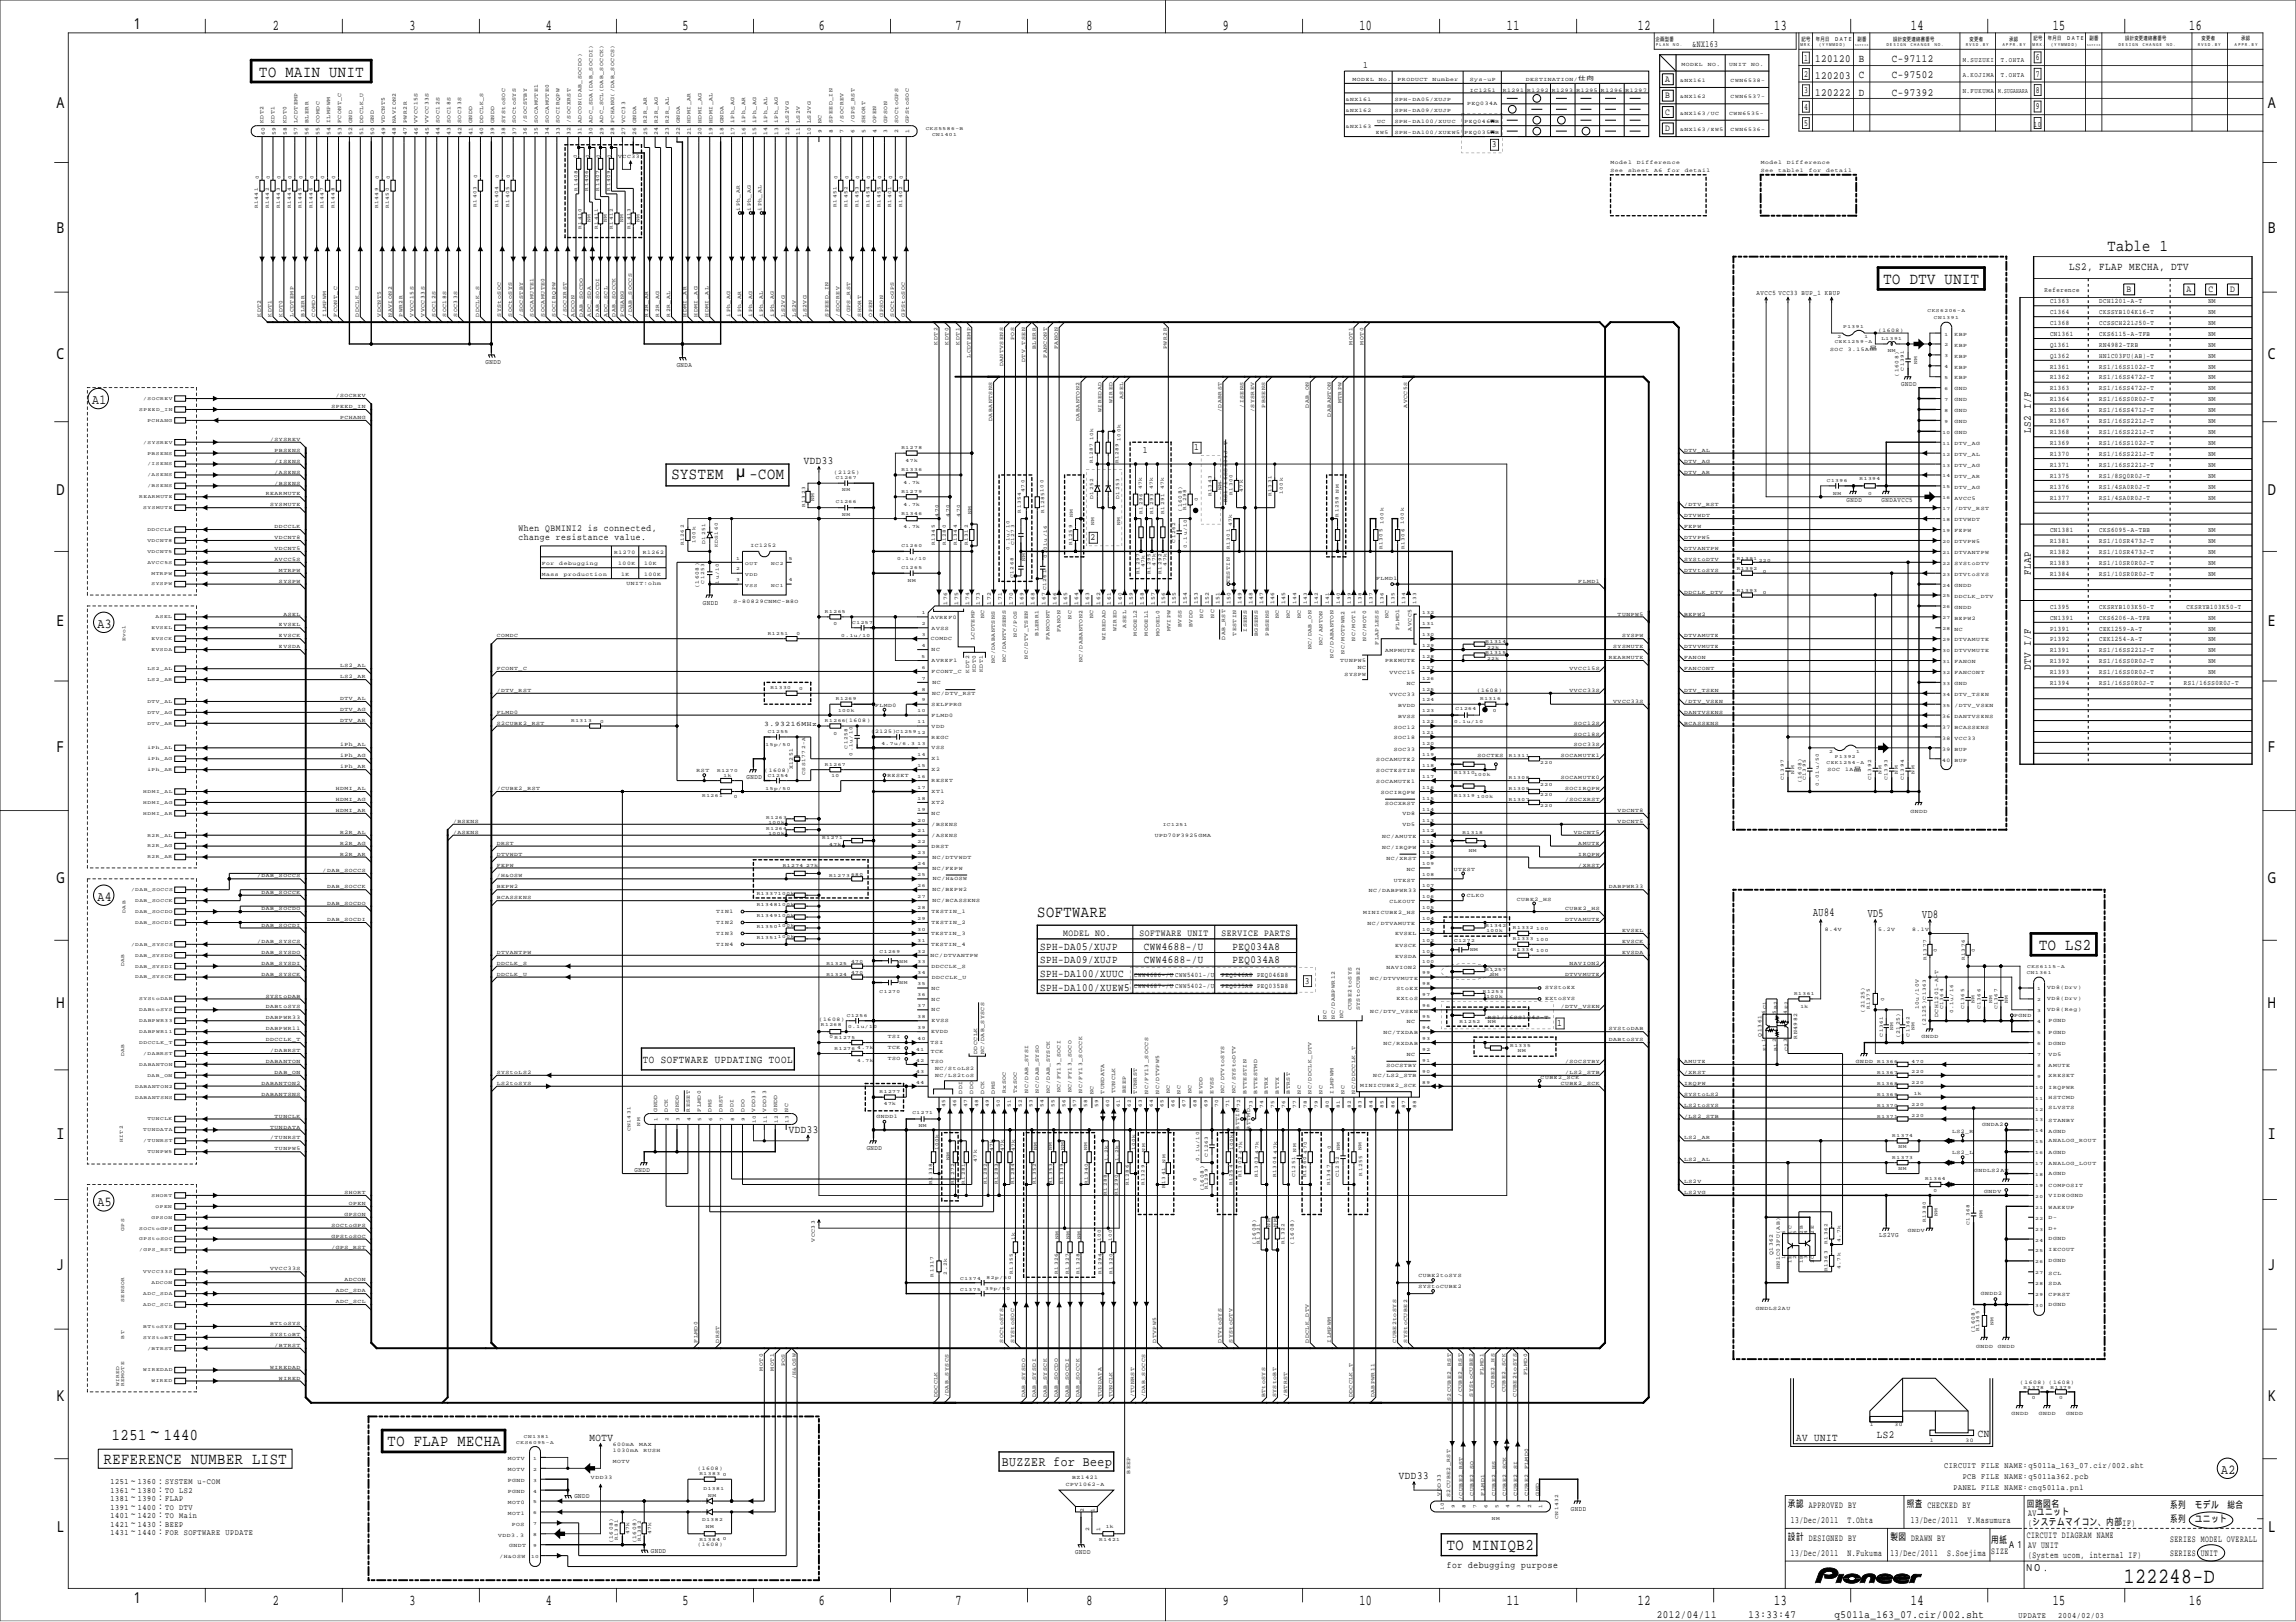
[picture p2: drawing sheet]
<svg xmlns="http://www.w3.org/2000/svg" width="297mm" height="210mm" viewBox="0 0 297 210" stroke-linecap="round" stroke-linejoin="round" font-family="sans-serif">
<defs><g id="words">
<text font-size="2.8" x="274.8" y="204.8">122248-D</text>
<g font-size="2.1">
<text x="33.5" y="9.9">TO MAIN UNIT</text>
<text x="272.6" y="32.5">Table 1</text>
<text x="243.7" y="36.7">TO DTV UNIT</text>
<text x="86.9" y="62">SYSTEM</text>
<text x="97" y="62">-COM</text>
<text x="134.2" y="118.7">SOFTWARE</text>
<text x="263.8" y="122.9">TO LS2</text>
<text x="13.4" y="189.5">REFERENCE NUMBER LIST</text>
<text x="14.5" y="186.3">1251～1440</text>
<text x="50.1" y="187.2">TO FLAP MECHA</text>
<text x="187.2" y="200.6">TO MINIQB2</text>
</g>
<g font-size="1.9">
<text x="17" y="3.7">１</text>
<text x="35.3" y="3.9">2</text>
<text x="53" y="3.9">3</text>
<text x="70.6" y="3.9">4</text>
<text x="88.3" y="3.9">5</text>
<text x="105.9" y="3.9">6</text>
<text x="123.6" y="3.9">7</text>
<text x="140.6" y="3.9">8</text>
<text x="158.2" y="3.9">9</text>
<text x="175.9" y="3.9">10</text>
<text x="194.9" y="3.9">11</text>
<text x="211.9" y="3.9">12</text>
<text x="229.5" y="3.9">13</text>
<text x="247.2" y="3.9">14</text>
<text x="265.6" y="3.9">15</text>
<text x="283.2" y="3.9">16</text>
<text x="7.1" y="13.9">Ａ</text>
<text x="293.1" y="13.9">Ａ</text>
<text x="7.1" y="30.2">Ｂ</text>
<text x="293.1" y="30.2">Ｂ</text>
<text x="7.1" y="46.4">Ｃ</text>
<text x="293.1" y="46.4">Ｃ</text>
<text x="7.1" y="64.1">Ｄ</text>
<text x="293.1" y="64.1">Ｄ</text>
<text x="7.1" y="81">Ｅ</text>
<text x="293.1" y="81">Ｅ</text>
<text x="7.1" y="97.3">Ｆ</text>
<text x="293.1" y="97.3">Ｆ</text>
<text x="7.1" y="114.2">Ｇ</text>
<text x="293.1" y="114.2">Ｇ</text>
<text x="7.1" y="130.5">Ｈ</text>
<text x="293.1" y="130.5">Ｈ</text>
<text x="7.1" y="147.4">Ｉ</text>
<text x="293.1" y="147.4">Ｉ</text>
<text x="7.1" y="164.4">Ｊ</text>
<text x="293.1" y="164.4">Ｊ</text>
<text x="7.1" y="181.3">Ｋ</text>
<text x="293.1" y="181.3">Ｋ</text>
<text x="7.1" y="198.3">Ｌ</text>
<text x="293.1" y="198.3">Ｌ</text>
<text x="17" y="207.5">１</text>
<text x="35.3" y="207.7">2</text>
<text x="53" y="207.7">3</text>
<text x="70.6" y="207.7">4</text>
<text x="88.3" y="207.7">5</text>
<text x="105.9" y="207.7">6</text>
<text x="123.6" y="207.7">7</text>
<text x="140.6" y="207.7">8</text>
<text x="158.2" y="207.7">9</text>
<text x="175.9" y="207.7">10</text>
<text x="194.9" y="207.7">11</text>
<text x="211.9" y="207.7">12</text>
<text x="229.5" y="207.7">13</text>
<text x="247.2" y="207.7">14</text>
<text x="265.6" y="207.7">15</text>
<text x="283.2" y="207.7">16</text>
</g>
<g font-size="1.8">
<text x="11.9" y="52.3">A1</text>
<text x="12.6" y="81.2">A3</text>
<text x="12.6" y="116.6">A4</text>
<text x="12.6" y="156.1">A5</text>
<text x="129.6" y="189.7">BUZZER for Beep</text>
<text x="287.4" y="190.7">A2</text>
</g>
<g font-size="1.6">
<text x="234.6" y="118.5">AU84</text>
<text x="241.6" y="118.7">VD5</text>
<text x="248.7" y="118.9">VD8</text>
</g>
<g font-size="1.4">
<text x="234.8" y="8">120120</text>
<text x="234.8" y="10.3">120203</text>
<text x="240.5" y="8">B</text>
<text x="240.5" y="10.1">C</text>
<text x="244.7" y="8">C-97112</text>
<text x="244.7" y="10.1">C-97502</text>
<text x="234.8" y="12.4">120222</text>
<text x="240.5" y="12.4">D</text>
<text x="244.7" y="12.4">C-97392</text>
<text x="267.7" y="35">LS2, FLAP MECHA, DTV</text>
<text x="262.7" y="56" transform="rotate(-90 262.7 56)">LS2 I/F</text>
<text x="104" y="60.1">VDD33</text>
<text x="262.7" y="74.4" transform="rotate(-90 262.7 74.4)">FLAP</text>
<text x="262.7" y="86.7" transform="rotate(-90 262.7 86.7)">DTV I/F</text>
<text x="134.6" y="122.9">SPH-DA05/XUJP</text>
<text x="134.6" y="124.7">SPH-DA09/XUJP</text>
<text x="148" y="122.9">CWW4688-/U</text>
<text x="148" y="124.7">CWW4688-/U</text>
<text x="159.4" y="122.9">PEQ034A8</text>
<text x="159.4" y="124.7">PEQ034A8</text>
<text x="134.6" y="126.4">SPH-DA100/XUUC</text>
<text x="134.6" y="128.2">SPH-DA100/XUEW5</text>
<text x="83.2" y="137.6">TO SOFTWARE UPDATING TOOL</text>
<text x="102.1" y="146.6">VDD33</text>
<text x="255.9" y="186">CN</text>
<text x="76.3" y="186.5">MOTV</text>
<text x="181" y="191.4">VDD33</text>
<text x="232.4" y="186.5">AV UNIT</text>
<text x="242.8" y="186.1">LS2</text>
<text x="214.4" y="209.4">2012/04/11</text>
<text x="226.2" y="209.4">13:33:47</text>
<text x="237.3" y="209.4">q5011a_163_07.cir/002.sht</text>
</g>
<g font-size="1.2">
<text x="176.3" y="8.8">1</text>
<text x="215.4" y="10.6">A</text>
<text x="219" y="6">&amp;NX163</text>
<text x="233.4" y="10">2</text>
<text x="233.4" y="7.8">1</text>
<text x="263.4" y="9.9">7</text>
<text x="263.4" y="7.8">6</text>
<text x="215.4" y="17">D</text>
<text x="215.4" y="12.7">B</text>
<text x="215.4" y="14.8">C</text>
<text x="233.4" y="16.3">5</text>
<text x="233.4" y="14.2">4</text>
<text x="233.4" y="12.1">3</text>
<text x="263.4" y="14.2">9</text>
<text x="263.4" y="12">8</text>
<text x="193" y="19.1">3</text>
<text x="275.1" y="37.8">B</text>
<text x="282.9" y="37.8">A</text>
<text x="285.7" y="37.8">C</text>
<text x="288.5" y="37.8">D</text>
<text x="147.9" y="58.6">1</text>
<text x="154.5" y="58.3">1</text>
<text x="67.1" y="68.7">When QBMINI2 is connected,</text>
<text x="67.1" y="69.9">change resistance value.</text>
<text x="141.1" y="69.9">2</text>
<text x="137.6" y="121.1">MODEL NO.</text>
<text x="147.4" y="121.1">SOFTWARE UNIT</text>
<text x="158" y="121.1">SERVICE PARTS</text>
<text x="168.8" y="127.3">3</text>
<text x="201.5" y="132.8">1</text>
<text x="231.3" y="195">承認 APPROVED BY</text>
<text x="231.7" y="197.1">13/Dec/2011</text>
<text x="239" y="197.1">T.Ohta</text>
<text x="246.7" y="195">照査 CHECKED BY</text>
<text x="247.2" y="197.1">13/Dec/2011</text>
<text x="254.6" y="197.1">Y.Masumura</text>
<text x="262.2" y="195">回路図名</text>
<text x="262.4" y="196.1">AVユニット</text>
<text x="262.4" y="197.4">(システムマイコン、内部IF)</text>
<text x="280.8" y="195.2">系列　モデル　総合</text>
<text x="280.8" y="197">系列　ユニット</text>
<text x="187.2" y="202.9">for debugging purpose</text>
<text x="231.3" y="199.2">設計 DESIGNED BY</text>
<text x="231.7" y="201.3">13/Dec/2011</text>
<text x="239" y="201.3">N.Fukuma</text>
<text x="244.6" y="199.2">製図 DRAWN BY</text>
<text x="244.6" y="201.3">13/Dec/2011</text>
<text x="251.9" y="201.3">S.Soejima</text>
<text x="257.6" y="199.7">用紙</text>
<text x="257.6" y="201.1">SIZE</text>
<text x="259.7" y="200.3">Ａ１</text>
<text x="262" y="203.3">ＮＯ．</text>
<text x="262.2" y="199">CIRCUIT DIAGRAM NAME</text>
<text x="262.4" y="200.4">AV UNIT</text>
<text x="262.4" y="201.7">(System ucom, internal IF)</text>
<text x="280.8" y="201.3">SERIES UNIT</text>
<text x="280.8" y="199.5">SERIES MODEL OVERALL</text>
</g>
<g font-size="1.1">
<text x="263.1" y="16.4">10</text>
<text x="251.5" y="190">CIRCUIT FILE NAME:q5011a_163_07.cir/002.sht</text>
<text x="253.9" y="191.4">PCB FILE NAME:q5011a362.pcb</text>
<text x="14.3" y="192.1">1251～1360：SYSTEM u-COM</text>
<text x="14.3" y="193.2">1361～1380：TO LS2</text>
<text x="14.3" y="194.3">1381～1390：FLAP</text>
<text x="14.3" y="195.4">1391～1400：TO DTV</text>
<text x="14.3" y="196.5">1401～1420：TO Main</text>
<text x="14.3" y="197.6">1421～1430：BEEP</text>
<text x="252.7" y="192.8">PANEL FILE NAME:cnq5011a.pnl</text>
<text x="14.3" y="198.7">1431～1440：FOR SOFTWARE UPDATE</text>
<text x="261.2" y="209.4">UPDATE</text>
<text x="266.3" y="209.4">2004/02/03</text>
</g>
<g font-size=".9">
<text x="253.9" y="8">M.SUZUKI</text>
<text x="253.9" y="9.9">A.KOJIMA</text>
<text x="258.9" y="8">T.OHTA</text>
<text x="258.9" y="9.9">T.OHTA</text>
<text x="253.9" y="12">N.FUKUMA</text>
<text x="258.5" y="12">M.SUGAHARA</text>
<text x="227.3" y="38.2">AVCC5 VCC33 BUP_1 KBUP</text>
<text x="264.5" y="37.8">Reference</text>
<text x="265.2" y="40.6">C1364</text>
<text x="265.2" y="39.2">C1363</text>
<text x="271.6" y="40.6">CKSSYB104K16-T</text>
<text x="271.6" y="39.2">DCH1201-A-T</text>
<text x="285.7" y="39.2">NM</text>
<text x="285.7" y="40.6">NM</text>
<text x="62.8" y="47.2">GNDD</text>
<text x="87.5" y="47.5">GNDA</text>
<text x="265.2" y="47.7">R1361</text>
<text x="265.2" y="44.9">Q1361</text>
<text x="265.2" y="43.5">CN1361</text>
<text x="265.2" y="42">C1368</text>
<text x="265.2" y="46.3">Q1362</text>
<text x="271.6" y="42">CCSSCH221J50-T</text>
<text x="271.6" y="44.9">RN4982-TRB</text>
<text x="271.6" y="43.5">CKS6115-A-TFB</text>
<text x="271.6" y="47.7">RS1/16SS102J-T</text>
<text x="271.6" y="46.3">HN1C03FU(AB)-T</text>
<text x="285.7" y="44.9">NM</text>
<text x="285.7" y="43.5">NM</text>
<text x="285.7" y="47.7">NM</text>
<text x="285.7" y="42">NM</text>
<text x="285.7" y="46.3">NM</text>
<text x="246" y="49.9">GNDD</text>
<text x="265.2" y="51.9">R1364</text>
<text x="265.2" y="53.3">R1366</text>
<text x="265.2" y="50.5">R1363</text>
<text x="265.2" y="49.1">R1362</text>
<text x="271.6" y="50.5">RS1/16SS472J-T</text>
<text x="271.6" y="51.9">RS1/16SS0R0J-T</text>
<text x="271.6" y="49.1">RS1/16SS472J-T</text>
<text x="271.6" y="53.3">RS1/16SS471J-T</text>
<text x="285.7" y="51.9">NM</text>
<text x="285.7" y="53.3">NM</text>
<text x="285.7" y="50.5">NM</text>
<text x="285.7" y="49.1">NM</text>
<text x="265.2" y="57.6">R1369</text>
<text x="265.2" y="56.2">R1368</text>
<text x="265.2" y="59">R1370</text>
<text x="265.2" y="54.8">R1367</text>
<text x="271.6" y="57.6">RS1/16SS102J-T</text>
<text x="271.6" y="56.2">RS1/16SS221J-T</text>
<text x="271.6" y="54.8">RS1/16SS221J-T</text>
<text x="271.6" y="59">RS1/16SS221J-T</text>
<text x="285.7" y="56.2">NM</text>
<text x="285.7" y="54.8">NM</text>
<text x="285.7" y="59">NM</text>
<text x="285.7" y="57.6">NM</text>
<text x="238.9" y="64.9">GNDD</text>
<text x="243.4" y="65">GNDAVCC5</text>
<text x="265.2" y="60.4">R1371</text>
<text x="265.2" y="63.2">R1376</text>
<text x="265.2" y="64.6">R1377</text>
<text x="265.2" y="61.8">R1375</text>
<text x="271.6" y="63.2">RS1/4SA0R0J-T</text>
<text x="271.6" y="61.8">RS1/8SQ0R0J-T</text>
<text x="271.6" y="64.6">RS1/4SA0R0J-T</text>
<text x="271.6" y="60.4">RS1/16SS221J-T</text>
<text x="285.7" y="63.2">NM</text>
<text x="285.7" y="60.4">NM</text>
<text x="285.7" y="61.8">NM</text>
<text x="285.7" y="64.6">NM</text>
<text x="265.2" y="68.9">CN1381</text>
<text x="265.2" y="71.7">R1382</text>
<text x="265.2" y="70.3">R1381</text>
<text x="271.6" y="71.7">RS1/10SR473J-T</text>
<text x="271.6" y="68.9">CKS6095-A-TBB</text>
<text x="271.6" y="70.3">RS1/10SR473J-T</text>
<text x="285.7" y="71.7">NM</text>
<text x="285.7" y="70.3">NM</text>
<text x="285.7" y="68.9">NM</text>
<text x="265.2" y="74.5">R1384</text>
<text x="265.2" y="73.1">R1383</text>
<text x="271.6" y="73.1">RS1/10SR0R0J-T</text>
<text x="271.6" y="74.5">RS1/10SR0R0J-T</text>
<text x="285.7" y="74.5">NM</text>
<text x="285.7" y="73.1">NM</text>
<text x="90.9" y="78.2">GNDD</text>
<text x="265.2" y="80.2">CN1391</text>
<text x="265.2" y="81.6">P1391</text>
<text x="265.2" y="83">P1392</text>
<text x="265.2" y="78.8">C1395</text>
<text x="271.6" y="78.8">CKSRYB103K50-T</text>
<text x="271.6" y="83">CEK1254-A-T</text>
<text x="271.6" y="81.6">CEK1259-A-T</text>
<text x="271.6" y="80.2">CKS6206-A-TFB</text>
<text x="282.9" y="78.8">CKSRYB103K50-T</text>
<text x="285.7" y="80.2">NM</text>
<text x="285.7" y="83">NM</text>
<text x="285.7" y="81.6">NM</text>
<text x="265.2" y="85.8">R1392</text>
<text x="265.2" y="88.7">R1394</text>
<text x="265.2" y="84.4">R1391</text>
<text x="265.2" y="87.2">R1393</text>
<text x="271.6" y="88.7">RS1/16SS0R0J-T</text>
<text x="271.6" y="85.8">RS1/16SS0R0J-T</text>
<text x="271.6" y="84.4">RS1/16SS221J-T</text>
<text x="271.6" y="87.2">RS1/16SS0R0J-T</text>
<text x="282.5" y="88.7">RS1/16SS0R0J-T</text>
<text x="285.7" y="84.4">NM</text>
<text x="285.7" y="85.8">NM</text>
<text x="285.7" y="87.2">NM</text>
<text x="98.9" y="94">3.93216MHz</text>
<text x="96.6" y="100.8">GNDD</text>
<text x="146.7" y="126.4">CWW4686-/U CWW5401-/U</text>
<text x="146.7" y="127.9">CWW4687-/U CWW5402-/U</text>
<text x="158" y="127.9">PEQ035A8 PEQ035B8</text>
<text x="158" y="126.4">PEQ046A8 PEQ046B8</text>
<text x="112.1" y="148.9">GNDD</text>
<text x="82.1" y="151.7">GNDD</text>
<text x="243.1" y="160.1">LS2VG</text>
<text x="74.3" y="193.9">GNDD</text>
<text x="203.2" y="195.5">GNDD</text>
<text x="84.2" y="201">GNDD</text>
<text x="139.1" y="201.1">GNDD</text>
</g>
<g font-size=".7">
<text x="214.2" y="5.2">企画型番</text>
<text x="233.1" y="5.2">記号</text>
<text x="234.9" y="5.2">年月日　ＤＡＴＥ</text>
<text x="240.3" y="5.2">副番</text>
<text x="244.9" y="5.2">設計変更連絡書番号</text>
<text x="254.8" y="5.2">変更者</text>
<text x="259.9" y="5.2">承認</text>
<text x="263.1" y="5.2">記号</text>
<text x="264.9" y="5.2">年月日　ＤＡＴＥ</text>
<text x="270.3" y="5.2">副番</text>
<text x="274.9" y="5.2">設計変更連絡書番号</text>
<text x="284.8" y="5.2">変更者</text>
<text x="289.9" y="5.2">承認</text>
<text x="175" y="10.4">MODEL</text>
<text x="178.4" y="10.4">No.</text>
<text x="180.8" y="10.4">PRODUCT</text>
<text x="185.3" y="10.4">Number</text>
<text x="190.2" y="10.4">Sys-uP</text>
<text x="190.2" y="11.8">IC1251</text>
<text x="194.4" y="11.8">R1291</text>
<text x="197.4" y="10.4">DESTINATION/仕向</text>
<text x="197.6" y="11.8">R1292</text>
<text x="200.8" y="11.8">R1293</text>
<text x="203.9" y="11.8">R1295</text>
<text x="207.1" y="11.8">R1296</text>
<text x="210.3" y="11.8">R1297</text>
<text x="217.4" y="10.6">&amp;NX161</text>
<text x="217.5" y="8.5">MODEL</text>
<text x="220.9" y="8.5">NO.</text>
<text x="223.7" y="8.5">UNIT</text>
<text x="223.9" y="10.6">CWN6538-</text>
<text x="226.5" y="8.5">NO.</text>
<text x="34.1" y="15.9" transform="rotate(-90 34.1 15.9)">KDT2</text>
<text x="34.3" y="17.5" transform="rotate(-90 34.3 17.5)">60</text>
<text x="35.5" y="15.9" transform="rotate(-90 35.5 15.9)">KDT1</text>
<text x="35.7" y="17.5" transform="rotate(-90 35.7 17.5)">59</text>
<text x="37.1" y="15.9" transform="rotate(-90 37.1 15.9)">KDT0</text>
<text x="37.1" y="17.5" transform="rotate(-90 37.1 17.5)">58</text>
<text x="38.5" y="15.9" transform="rotate(-90 38.5 15.9)">LCDTEMP</text>
<text x="38.5" y="17.5" transform="rotate(-90 38.5 17.5)">57</text>
<text x="39.9" y="15.9" transform="rotate(-90 39.9 15.9)">BLERR</text>
<text x="39.9" y="17.5" transform="rotate(-90 39.9 17.5)">56</text>
<text x="41.3" y="15.9" transform="rotate(-90 41.3 15.9)">COMDC</text>
<text x="41.3" y="17.5" transform="rotate(-90 41.3 17.5)">55</text>
<text x="42.7" y="15.9" transform="rotate(-90 42.7 15.9)">ILMPWM</text>
<text x="42.7" y="17.5" transform="rotate(-90 42.7 17.5)">54</text>
<text x="44.1" y="15.9" transform="rotate(-90 44.1 15.9)">FCONT_C</text>
<text x="44.2" y="17.5" transform="rotate(-90 44.2 17.5)">53</text>
<text x="45.6" y="15.9" transform="rotate(-90 45.6 15.9)">GND</text>
<text x="45.6" y="17.5" transform="rotate(-90 45.6 17.5)">52</text>
<text x="47" y="15.9" transform="rotate(-90 47 15.9)">DDCLK_U</text>
<text x="47" y="17.5" transform="rotate(-90 47 17.5)">51</text>
<text x="48.4" y="15.9" transform="rotate(-90 48.4 15.9)">GND</text>
<text x="48.4" y="17.5" transform="rotate(-90 48.4 17.5)">50</text>
<text x="49.8" y="15.9" transform="rotate(-90 49.8 15.9)">VDCNT5</text>
<text x="49.8" y="17.5" transform="rotate(-90 49.8 17.5)">49</text>
<text x="51.2" y="15.9" transform="rotate(-90 51.2 15.9)">NAVION2</text>
<text x="51.2" y="17.5" transform="rotate(-90 51.2 17.5)">48</text>
<text x="52.6" y="15.9" transform="rotate(-90 52.6 15.9)">PWR2R</text>
<text x="52.6" y="17.5" transform="rotate(-90 52.6 17.5)">47</text>
<text x="54" y="15.9" transform="rotate(-90 54 15.9)">VVCC15S</text>
<text x="54" y="17.5" transform="rotate(-90 54 17.5)">46</text>
<text x="55.4" y="15.9" transform="rotate(-90 55.4 15.9)">VVCC33S</text>
<text x="55.5" y="17.5" transform="rotate(-90 55.5 17.5)">45</text>
<text x="56.9" y="15.9" transform="rotate(-90 56.9 15.9)">SOC12S</text>
<text x="56.9" y="17.5" transform="rotate(-90 56.9 17.5)">44</text>
<text x="58.3" y="15.9" transform="rotate(-90 58.3 15.9)">SOC18S</text>
<text x="58.3" y="17.5" transform="rotate(-90 58.3 17.5)">43</text>
<text x="59.7" y="15.9" transform="rotate(-90 59.7 15.9)">SOC33S</text>
<text x="59.7" y="17.5" transform="rotate(-90 59.7 17.5)">42</text>
<text x="61.1" y="15.9" transform="rotate(-90 61.1 15.9)">GNDD</text>
<text x="61.1" y="17.5" transform="rotate(-90 61.1 17.5)">41</text>
<text x="62.5" y="15.9" transform="rotate(-90 62.5 15.9)">DDCLK_S</text>
<text x="62.5" y="17.5" transform="rotate(-90 62.5 17.5)">40</text>
<text x="63.9" y="15.9" transform="rotate(-90 63.9 15.9)">GNDD</text>
<text x="63.9" y="17.5" transform="rotate(-90 63.9 17.5)">39</text>
<text x="65.3" y="15.9" transform="rotate(-90 65.3 15.9)">SYStoSOC</text>
<text x="65.3" y="17.5" transform="rotate(-90 65.3 17.5)">38</text>
<text x="66.7" y="15.9" transform="rotate(-90 66.7 15.9)">SOCtoSYS</text>
<text x="66.8" y="17.5" transform="rotate(-90 66.8 17.5)">37</text>
<text x="68.2" y="15.9" transform="rotate(-90 68.2 15.9)">/SOCSTBY</text>
<text x="68.2" y="17.5" transform="rotate(-90 68.2 17.5)">36</text>
<text x="69.6" y="15.9" transform="rotate(-90 69.6 15.9)">SOCAMUTE1</text>
<text x="69.6" y="17.5" transform="rotate(-90 69.6 17.5)">35</text>
<text x="71" y="15.9" transform="rotate(-90 71 15.9)">SOCAMUTE0</text>
<text x="71" y="17.5" transform="rotate(-90 71 17.5)">34</text>
<text x="72.4" y="15.9" transform="rotate(-90 72.4 15.9)">SOCIRQPW</text>
<text x="72.4" y="17.5" transform="rotate(-90 72.4 17.5)">33</text>
<text x="73.8" y="15.9" transform="rotate(-90 73.8 15.9)">/SOCXRST</text>
<text x="73.8" y="17.5" transform="rotate(-90 73.8 17.5)">32</text>
<text x="75.2" y="15.9" transform="rotate(-90 75.2 15.9)">ADCON(DAB_SOCDO)</text>
<text x="75.2" y="17.5" transform="rotate(-90 75.2 17.5)">31</text>
<text x="76.6" y="15.9" transform="rotate(-90 76.6 15.9)">ADC_SDA(DAB_SOCDI)</text>
<text x="76.6" y="17.5" transform="rotate(-90 76.6 17.5)">30</text>
<text x="78" y="15.9" transform="rotate(-90 78 15.9)">ADC_SCL(DAB_SOCCK)</text>
<text x="78.1" y="17.5" transform="rotate(-90 78.1 17.5)">29</text>
<text x="79.5" y="15.9" transform="rotate(-90 79.5 15.9)">PCHANG(/DAB_SOCCS)</text>
<text x="79.5" y="17.5" transform="rotate(-90 79.5 17.5)">28</text>
<text x="80.9" y="15.9" transform="rotate(-90 80.9 15.9)">VCC33</text>
<text x="80.9" y="17.5" transform="rotate(-90 80.9 17.5)">27</text>
<text x="82.3" y="15.9" transform="rotate(-90 82.3 15.9)">GNDA</text>
<text x="82.3" y="17.5" transform="rotate(-90 82.3 17.5)">26</text>
<text x="83.7" y="15.9" transform="rotate(-90 83.7 15.9)">R2R_AR</text>
<text x="83.7" y="17.5" transform="rotate(-90 83.7 17.5)">25</text>
<text x="85.1" y="15.9" transform="rotate(-90 85.1 15.9)">R2R_AG</text>
<text x="85.1" y="17.5" transform="rotate(-90 85.1 17.5)">24</text>
<text x="86.5" y="15.9" transform="rotate(-90 86.5 15.9)">R2R_AL</text>
<text x="86.5" y="17.5" transform="rotate(-90 86.5 17.5)">23</text>
<text x="87.9" y="15.9" transform="rotate(-90 87.9 15.9)">GNDA</text>
<text x="88" y="17.5" transform="rotate(-90 88 17.5)">22</text>
<text x="89.3" y="15.9" transform="rotate(-90 89.3 15.9)">HDMI_AR</text>
<text x="89.4" y="17.5" transform="rotate(-90 89.4 17.5)">21</text>
<text x="90.8" y="15.9" transform="rotate(-90 90.8 15.9)">HDMI_AG</text>
<text x="90.8" y="17.5" transform="rotate(-90 90.8 17.5)">20</text>
<text x="92.2" y="15.9" transform="rotate(-90 92.2 15.9)">HDMI_AL</text>
<text x="92.2" y="17.5" transform="rotate(-90 92.2 17.5)">19</text>
<text x="93.6" y="15.9" transform="rotate(-90 93.6 15.9)">GNDA</text>
<text x="93.6" y="17.5" transform="rotate(-90 93.6 17.5)">18</text>
<text x="95" y="15.9" transform="rotate(-90 95 15.9)">iPh_AG</text>
<text x="95" y="17.5" transform="rotate(-90 95 17.5)">17</text>
<text x="96.4" y="15.9" transform="rotate(-90 96.4 15.9)">iPh_AR</text>
<text x="96.4" y="17.5" transform="rotate(-90 96.4 17.5)">16</text>
<text x="97.8" y="15.9" transform="rotate(-90 97.8 15.9)">iPh_AG</text>
<text x="97.8" y="17.5" transform="rotate(-90 97.8 17.5)">15</text>
<text x="99.2" y="15.9" transform="rotate(-90 99.2 15.9)">iPh_AL</text>
<text x="99.3" y="17.5" transform="rotate(-90 99.3 17.5)">14</text>
<text x="100.6" y="15.9" transform="rotate(-90 100.6 15.9)">iPh_AG</text>
<text x="100.7" y="17.5" transform="rotate(-90 100.7 17.5)">13</text>
<text x="102.1" y="15.9" transform="rotate(-90 102.1 15.9)">LS2VG</text>
<text x="102.1" y="17.5" transform="rotate(-90 102.1 17.5)">12</text>
<text x="103.5" y="15.9" transform="rotate(-90 103.5 15.9)">LS2V</text>
<text x="103.5" y="17.5" transform="rotate(-90 103.5 17.5)">11</text>
<text x="104.9" y="15.9" transform="rotate(-90 104.9 15.9)">LS2VG</text>
<text x="104.9" y="17.5" transform="rotate(-90 104.9 17.5)">10</text>
<text x="106.3" y="15.9" transform="rotate(-90 106.3 15.9)">NC</text>
<text x="106.3" y="17.2" transform="rotate(-90 106.3 17.2)">9</text>
<text x="107.7" y="15.9" transform="rotate(-90 107.7 15.9)">SPEED_IN</text>
<text x="107.7" y="17.2" transform="rotate(-90 107.7 17.2)">8</text>
<text x="109.1" y="15.9" transform="rotate(-90 109.1 15.9)">/SOCREV</text>
<text x="109.1" y="17.2" transform="rotate(-90 109.1 17.2)">7</text>
<text x="110.5" y="15.9" transform="rotate(-90 110.5 15.9)">/GPS_RST</text>
<text x="110.6" y="17.2" transform="rotate(-90 110.6 17.2)">6</text>
<text x="111.9" y="15.9" transform="rotate(-90 111.9 15.9)">SHORT</text>
<text x="112" y="17.2" transform="rotate(-90 112 17.2)">5</text>
<text x="113.4" y="15.9" transform="rotate(-90 113.4 15.9)">OPEN</text>
<text x="113.4" y="17.2" transform="rotate(-90 113.4 17.2)">4</text>
<text x="114.8" y="15.9" transform="rotate(-90 114.8 15.9)">GPSON</text>
<text x="114.8" y="17.2" transform="rotate(-90 114.8 17.2)">3</text>
<text x="116.2" y="15.9" transform="rotate(-90 116.2 15.9)">SOCtoGPS</text>
<text x="116.2" y="17.2" transform="rotate(-90 116.2 17.2)">2</text>
<text x="117.6" y="15.9" transform="rotate(-90 117.6 15.9)">GPStoSOC</text>
<text x="117.6" y="17.2" transform="rotate(-90 117.6 17.2)">1</text>
<text x="174.1" y="13.1">&amp;NX161</text>
<text x="174.1" y="14.5">&amp;NX162</text>
<text x="174.1" y="16.6">&amp;NX163</text>
<text x="178" y="17.3">EW5</text>
<text x="178.2" y="15.9">UC</text>
<text x="180.5" y="13.1">SPH-DA05/XUJP</text>
<text x="180.5" y="14.5">SPH-DA09/XUJP</text>
<text x="180.5" y="15.9">SPH-DA100/XUUC</text>
<text x="180.5" y="17.3">SPH-DA100/XUEW5</text>
<text x="189.5" y="17.3">PEQ035AB</text>
<text x="189.5" y="15.9">PEQ046AB</text>
<text x="189.8" y="13.6">PEQ034A</text>
<text x="217.4" y="14.8">&amp;NX163/UC</text>
<text x="217.4" y="12.7">&amp;NX162</text>
<text x="217.4" y="17">&amp;NX163/EW5</text>
<text x="223.7" y="14.8">CWN6535-</text>
<text x="223.9" y="17">CWN6536-</text>
<text x="223.9" y="12.7">CWN6537-</text>
<text x="80" y="20.5">VCC33</text>
<text x="208.4" y="21.2">Model</text>
<text x="208.4" y="22.3">See</text>
<text x="210.6" y="22.3">sheet</text>
<text x="211.7" y="21.2">Difference</text>
<text x="214" y="22.3">A6</text>
<text x="215.7" y="22.3">for</text>
<text x="218" y="22.3">detail</text>
<text x="227.8" y="21.2">Model</text>
<text x="227.8" y="22.3">See</text>
<text x="230" y="22.3">table1</text>
<text x="231.2" y="21.2">Difference</text>
<text x="234" y="22.3">for</text>
<text x="236.3" y="22.3">detail</text>
<text x="95.7" y="27.3" transform="rotate(-90 95.7 27.3)">iPh_AR</text>
<text x="97.1" y="27.3" transform="rotate(-90 97.1 27.3)">iPh_AG</text>
<text x="98.5" y="27.3" transform="rotate(-90 98.5 27.3)">iPh_AL</text>
<text x="33.7" y="41" transform="rotate(-90 33.7 41)">KDT2</text>
<text x="35.1" y="41" transform="rotate(-90 35.1 41)">KDT1</text>
<text x="36.6" y="41" transform="rotate(-90 36.6 41)">KDT0</text>
<text x="38" y="41" transform="rotate(-90 38 41)">LCDTEMP</text>
<text x="39.4" y="41" transform="rotate(-90 39.4 41)">BLERR</text>
<text x="40.8" y="41" transform="rotate(-90 40.8 41)">COMDC</text>
<text x="42.2" y="41" transform="rotate(-90 42.2 41)">ILMPWM</text>
<text x="43.6" y="41" transform="rotate(-90 43.6 41)">FCONT_C</text>
<text x="46.4" y="41" transform="rotate(-90 46.4 41)">DDCLK_U</text>
<text x="49.3" y="41" transform="rotate(-90 49.3 41)">VDCNT5</text>
<text x="50.7" y="41" transform="rotate(-90 50.7 41)">NAVION2</text>
<text x="52.1" y="41" transform="rotate(-90 52.1 41)">PWR2R</text>
<text x="53.5" y="41" transform="rotate(-90 53.5 41)">VVCC15S</text>
<text x="54.9" y="41" transform="rotate(-90 54.9 41)">VVCC33S</text>
<text x="56.3" y="41" transform="rotate(-90 56.3 41)">SOC12S</text>
<text x="57.7" y="41" transform="rotate(-90 57.7 41)">SOC18S</text>
<text x="59.2" y="41" transform="rotate(-90 59.2 41)">SOC33S</text>
<text x="62" y="41" transform="rotate(-90 62 41)">DDCLK_S</text>
<text x="64.8" y="41" transform="rotate(-90 64.8 41)">SYStoSOC</text>
<text x="66.2" y="41" transform="rotate(-90 66.2 41)">SOCtoSYS</text>
<text x="67.6" y="41" transform="rotate(-90 67.6 41)">/SOCSTBY</text>
<text x="69" y="41" transform="rotate(-90 69 41)">SOCAMUTE1</text>
<text x="70.5" y="41" transform="rotate(-90 70.5 41)">SOCAMUTE0</text>
<text x="71.9" y="41" transform="rotate(-90 71.9 41)">SOCIRQPW</text>
<text x="73.3" y="41" transform="rotate(-90 73.3 41)">/SOCXRST</text>
<text x="74.3" y="41" transform="rotate(-90 74.3 41)">ADCON</text>
<text x="75.4" y="41" transform="rotate(-90 75.4 41)">DAB_SOCDO</text>
<text x="76.5" y="41" transform="rotate(-90 76.5 41)">ADC_SDA</text>
<text x="77.5" y="41" transform="rotate(-90 77.5 41)">DAB_SOCDI</text>
<text x="78.6" y="41" transform="rotate(-90 78.6 41)">ADC_SCL</text>
<text x="79.6" y="41" transform="rotate(-90 79.6 41)">DAB_SOCCK</text>
<text x="80.7" y="41" transform="rotate(-90 80.7 41)">PCHANG</text>
<text x="81.8" y="41" transform="rotate(-90 81.8 41)">/DAB_SOCCS</text>
<text x="83.9" y="41" transform="rotate(-90 83.9 41)">R2R_AR</text>
<text x="85.3" y="41" transform="rotate(-90 85.3 41)">R2R_AG</text>
<text x="86.7" y="41" transform="rotate(-90 86.7 41)">R2R_AL</text>
<text x="88.8" y="41" transform="rotate(-90 88.8 41)">HDMI_AR</text>
<text x="90.2" y="41" transform="rotate(-90 90.2 41)">HDMI_AG</text>
<text x="91.6" y="41" transform="rotate(-90 91.6 41)">HDMI_AL</text>
<text x="94.5" y="41" transform="rotate(-90 94.5 41)">iPh_AG</text>
<text x="95.9" y="41" transform="rotate(-90 95.9 41)">iPh_AR</text>
<text x="97.3" y="41" transform="rotate(-90 97.3 41)">iPh_AG</text>
<text x="98.7" y="41" transform="rotate(-90 98.7 41)">iPh_AL</text>
<text x="100.1" y="41" transform="rotate(-90 100.1 41)">iPh_AG</text>
<text x="101.5" y="41" transform="rotate(-90 101.5 41)">LS2VG</text>
<text x="102.9" y="41" transform="rotate(-90 102.9 41)">LS2V</text>
<text x="104.4" y="41" transform="rotate(-90 104.4 41)">LS2VG</text>
<text x="107.2" y="41" transform="rotate(-90 107.2 41)">SPEED_IN</text>
<text x="108.6" y="41" transform="rotate(-90 108.6 41)">/SOCREV</text>
<text x="110" y="41" transform="rotate(-90 110 41)">/GPS_RST</text>
<text x="111.4" y="41" transform="rotate(-90 111.4 41)">SHORT</text>
<text x="112.8" y="41" transform="rotate(-90 112.8 41)">OPEN</text>
<text x="114.2" y="41" transform="rotate(-90 114.2 41)">GPSON</text>
<text x="115.7" y="41" transform="rotate(-90 115.7 41)">SOCtoGPS</text>
<text x="117.1" y="41" transform="rotate(-90 117.1 41)">GPStoSOC</text>
<text x="121.3" y="44.6" transform="rotate(-90 121.3 44.6)">KDT2</text>
<text x="122.7" y="44.6" transform="rotate(-90 122.7 44.6)">KDT0</text>
<text x="124.1" y="44.6" transform="rotate(-90 124.1 44.6)">KDT1</text>
<text x="125.5" y="46.3" transform="rotate(-90 125.5 46.3)">LCDTEMP</text>
<text x="129.8" y="47.4" transform="rotate(-90 129.8 47.4)">DANTVSENS</text>
<text x="131.2" y="44" transform="rotate(-90 131.2 44)">POS</text>
<text x="132.6" y="46.8" transform="rotate(-90 132.6 46.8)">DTV_TSEN</text>
<text x="134" y="45.1" transform="rotate(-90 134 45.1)">BLERR</text>
<text x="135.4" y="46.3" transform="rotate(-90 135.4 46.3)">FANCONT</text>
<text x="136.8" y="45.1" transform="rotate(-90 136.8 45.1)">FANON</text>
<text x="151" y="45.1" transform="rotate(-90 151 45.1)">PWR2R</text>
<text x="175" y="44.6" transform="rotate(-90 175 44.6)">MOT1</text>
<text x="176.4" y="44.6" transform="rotate(-90 176.4 44.6)">MOT0</text>
<text x="236.8" y="45.4">SOC</text>
<text x="239" y="45.4">3.15A品</text>
<text x="243" y="42.9">(1608)</text>
<text x="252.9" y="43.5">KBP</text>
<text x="252.9" y="44.9">KBP</text>
<text x="252.9" y="46.3">KBP</text>
<text x="252.9" y="47.7">KBP</text>
<text x="42.9" y="52.8">SPEED_IN</text>
<text x="43.4" y="51.4">/SOCREV</text>
<text x="142.5" y="53.3" transform="rotate(-90 142.5 53.3)">WIREDAD</text>
<text x="143.9" y="52.2" transform="rotate(-90 143.9 52.2)">WIRED</text>
<text x="145.3" y="51.6" transform="rotate(-90 145.3 51.6)">ASEL</text>
<text x="158" y="53.3" transform="rotate(-90 158 53.3)">/DABRST</text>
<text x="160.9" y="52.8" transform="rotate(-90 160.9 52.8)">/ISENS</text>
<text x="162.3" y="53.3" transform="rotate(-90 162.3 53.3)">/SYSREV</text>
<text x="163.7" y="52.8" transform="rotate(-90 163.7 52.8)">PBSENS</text>
<text x="169.3" y="52.8" transform="rotate(-90 169.3 52.8)">DAB_ON</text>
<text x="172.2" y="53.9" transform="rotate(-90 172.2 53.9)">DABANTON</text>
<text x="173.6" y="52.2" transform="rotate(-90 173.6 52.2)">MTRPW</text>
<text x="182" y="52.8" transform="rotate(-90 182 52.8)">AVCC5S</text>
<text x="245.6" y="48.8" transform="rotate(-90 245.6 48.8)">(1608)</text>
<text x="252.9" y="49.1">KBP</text>
<text x="252.9" y="50.5">GND</text>
<text x="252.9" y="51.9">GND</text>
<text x="252.9" y="53.3">GND</text>
<text x="35" y="57.1">/SYSREV</text>
<text x="35.5" y="59.9">/ISENS</text>
<text x="35.5" y="58.5">PBSENS</text>
<text x="44" y="54.2">PCHANG</text>
<text x="128.4" y="54.5" transform="rotate(-90 128.4 54.5)">DABANTSNS</text>
<text x="139.7" y="54.5" transform="rotate(-90 139.7 54.5)">DABANTON2</text>
<text x="217.9" y="58.5">DTV_AL</text>
<text x="217.9" y="59.9">DTV_AG</text>
<text x="252.9" y="54.8">GND</text>
<text x="252.9" y="56.2">GND</text>
<text x="252.9" y="57.6">DTV_AG</text>
<text x="252.9" y="59">DTV_AL</text>
<text x="34.4" y="64.1">REARMUTE</text>
<text x="35" y="65.5">SYSMUTE</text>
<text x="35.5" y="62.7">/BSENS</text>
<text x="35.5" y="61.3">/ASENS</text>
<text x="107.9" y="61.3">(2125)</text>
<text x="158.7" y="65" transform="rotate(-90 158.7 65)">RS1/16SS104J-T</text>
<text x="217.9" y="65.5">/DTV_RST</text>
<text x="217.9" y="61.3">DTV_AR</text>
<text x="252.9" y="60.4">DTV_AG</text>
<text x="252.9" y="63.2">DTV_AG</text>
<text x="252.9" y="61.8">DTV_AR</text>
<text x="252.9" y="64.6">AVCC5</text>
<text x="35.5" y="71.2">VDCNT5</text>
<text x="35.5" y="69.8">VDCNT8</text>
<text x="35.5" y="68.4">DDCCLK</text>
<text x="79.5" y="71.7">R1270</text>
<text x="83.2" y="71.7">R1262</text>
<text x="97.1" y="70.8">IC1252</text>
<text x="152.9" y="66.2" transform="rotate(-90 152.9 66.2)">(1608)</text>
<text x="217.9" y="71.2">DTVANTPW</text>
<text x="217.9" y="69.8">DTVPW5</text>
<text x="217.9" y="68.4">FEPW</text>
<text x="217.9" y="66.9">DTVWDT</text>
<text x="252.9" y="66.1">/DTV_RST</text>
<text x="252.9" y="67.5">DTVWDT</text>
<text x="252.9" y="68.9">FEPW</text>
<text x="252.9" y="70.3">DTVPW5</text>
<text x="252.9" y="71.7">DTVANTPW</text>
<text x="35.5" y="72.6">AVCC5S</text>
<text x="36.1" y="74">MTRPW</text>
<text x="36.1" y="75.4">SYSPW</text>
<text x="70.1" y="73.1">For</text>
<text x="70.1" y="74.5">Mass</text>
<text x="72.4" y="73.1">debugging</text>
<text x="72.9" y="74.5">production</text>
<text x="80" y="73.1">100K</text>
<text x="80.3" y="74.5">1K</text>
<text x="81" y="75.8">UNIT:ohm</text>
<text x="83.3" y="73.1">10K</text>
<text x="83.3" y="74.5">100K</text>
<text x="90.4" y="76.1" transform="rotate(-90 90.4 76.1)">(1608)</text>
<text x="159.1" y="75.5" transform="rotate(-90 159.1 75.5)">TESTIN</text>
<text x="178" y="75.1">FLMD1</text>
<text x="204.2" y="75.4">FLMD1</text>
<text x="217.9" y="72.6">SYStoDTV</text>
<text x="217.9" y="74">DTVtoSYS</text>
<text x="217.9" y="76.8">DDCLK_DTV</text>
<text x="252.9" y="77.4">DDCLK_DTV</text>
<text x="252.9" y="73.1">SYStoDTV</text>
<text x="252.9" y="74.5">DTVtoSYS</text>
<text x="252.9" y="75.9">GNDD</text>
<text x="36.1" y="81.1">EVSEL</text>
<text x="36.1" y="82.5">EVSCK</text>
<text x="36.1" y="83.9">EVSDA</text>
<text x="36.7" y="79.7">ASEL</text>
<text x="64.3" y="82.5">COMDC</text>
<text x="94.9" y="78">S-80829CNMC-B8O</text>
<text x="120.4" y="82.9">COMDC</text>
<text x="120.4" y="80.1">AVREF0</text>
<text x="120.5" y="81.5">AVSS</text>
<text x="122.5" y="78.3" transform="rotate(-90 122.5 78.3)">176</text>
<text x="124" y="78.3" transform="rotate(-90 124 78.3)">175</text>
<text x="125.4" y="78.3" transform="rotate(-90 125.4 78.3)">174</text>
<text x="126.1" y="82.8" transform="rotate(-90 126.1 82.8)">LCDTEMP</text>
<text x="126.8" y="78.3" transform="rotate(-90 126.8 78.3)">173</text>
<text x="127.3" y="80" transform="rotate(-90 127.3 80)">NC</text>
<text x="128.2" y="78.3" transform="rotate(-90 128.2 78.3)">172</text>
<text x="129.6" y="78.3" transform="rotate(-90 129.6 78.3)">171</text>
<text x="131" y="78.3" transform="rotate(-90 131 78.3)">170</text>
<text x="131.5" y="82.4" transform="rotate(-90 131.5 82.4)">NC/POS</text>
<text x="132.4" y="78.3" transform="rotate(-90 132.4 78.3)">169</text>
<text x="133.8" y="78.3" transform="rotate(-90 133.8 78.3)">168</text>
<text x="134.4" y="82.3" transform="rotate(-90 134.4 82.3)">BLERR1</text>
<text x="135.3" y="78.3" transform="rotate(-90 135.3 78.3)">167 C1261</text>
<text x="135.8" y="82.8" transform="rotate(-90 135.8 82.8)">FANCONT</text>
<text x="136.7" y="78.3" transform="rotate(-90 136.7 78.3)">166</text>
<text x="137.2" y="81.8" transform="rotate(-90 137.2 81.8)">FANON</text>
<text x="138.1" y="78.3" transform="rotate(-90 138.1 78.3)">165</text>
<text x="138.6" y="80.1" transform="rotate(-90 138.6 80.1)">NC</text>
<text x="139.5" y="78.3" transform="rotate(-90 139.5 78.3)">164</text>
<text x="140.9" y="78.3" transform="rotate(-90 140.9 78.3)">163</text>
<text x="141.4" y="80" transform="rotate(-90 141.4 80)">NC</text>
<text x="142.3" y="78.3" transform="rotate(-90 142.3 78.3)">162</text>
<text x="143" y="82.8" transform="rotate(-90 143 82.8)">WIREDAD</text>
<text x="143.7" y="78.3" transform="rotate(-90 143.7 78.3)">161</text>
<text x="144.4" y="81.7" transform="rotate(-90 144.4 81.7)">WIRED</text>
<text x="145.1" y="78.3" transform="rotate(-90 145.1 78.3)">160</text>
<text x="145.7" y="81.2" transform="rotate(-90 145.7 81.2)">ASEL</text>
<text x="146.6" y="78.3" transform="rotate(-90 146.6 78.3)">159</text>
<text x="147.1" y="82.3" transform="rotate(-90 147.1 82.3)">MODEL2</text>
<text x="148" y="78.3" transform="rotate(-90 148 78.3)">158</text>
<text x="148.5" y="82.3" transform="rotate(-90 148.5 82.3)">MODEL1</text>
<text x="149.4" y="78.3" transform="rotate(-90 149.4 78.3)">157</text>
<text x="150" y="82.3" transform="rotate(-90 150 82.3)">MODEL0</text>
<text x="150.7" y="78.2" transform="rotate(-90 150.7 78.2)">156</text>
<text x="151.4" y="81.7" transform="rotate(-90 151.4 81.7)">MVIPW</text>
<text x="152.1" y="78.2" transform="rotate(-90 152.1 78.2)">155</text>
<text x="152.8" y="81.1" transform="rotate(-90 152.8 81.1)">BVSS</text>
<text x="153.6" y="78.2" transform="rotate(-90 153.6 78.2)">154</text>
<text x="154.3" y="81.1" transform="rotate(-90 154.3 81.1)">BVDD</text>
<text x="155" y="78.2" transform="rotate(-90 155 78.2)">153</text>
<text x="155.7" y="79.9" transform="rotate(-90 155.7 79.9)">NC</text>
<text x="156.4" y="78.2" transform="rotate(-90 156.4 78.2)">152</text>
<text x="157.1" y="79.9" transform="rotate(-90 157.1 79.9)">NC</text>
<text x="157.8" y="78.2" transform="rotate(-90 157.8 78.2)">151</text>
<text x="158.5" y="82.8" transform="rotate(-90 158.5 82.8)">DAB_RST</text>
<text x="159.2" y="78.2" transform="rotate(-90 159.2 78.2)">150</text>
<text x="159.9" y="82.3" transform="rotate(-90 159.9 82.3)">TESTIN</text>
<text x="160.6" y="78.2" transform="rotate(-90 160.6 78.2)">149</text>
<text x="161.3" y="81.7" transform="rotate(-90 161.3 81.7)">ISENS</text>
<text x="162" y="78.2" transform="rotate(-90 162 78.2)">148</text>
<text x="162.7" y="82.3" transform="rotate(-90 162.7 82.3)">BGSENS</text>
<text x="163.4" y="78.2" transform="rotate(-90 163.4 78.2)">147</text>
<text x="164.1" y="82.3" transform="rotate(-90 164.1 82.3)">PBSENS</text>
<text x="164.9" y="78.2" transform="rotate(-90 164.9 78.2)">146</text>
<text x="165.5" y="80" transform="rotate(-90 165.5 80)">NC</text>
<text x="166.3" y="78.2" transform="rotate(-90 166.3 78.2)">145</text>
<text x="166.9" y="80" transform="rotate(-90 166.9 80)">NC</text>
<text x="168.3" y="80" transform="rotate(-90 168.3 80)">NC</text>
<text x="171.1" y="83.5" transform="rotate(-90 171.1 83.5)">NC/ANTON</text>
<text x="175.3" y="82.9" transform="rotate(-90 175.3 82.9)">NC/MOT1</text>
<text x="176.8" y="82.9" transform="rotate(-90 176.8 82.9)">NC/MOT0</text>
<text x="178.3" y="83.4" transform="rotate(-90 178.3 83.4)">FLAPLESS</text>
<text x="179.6" y="80" transform="rotate(-90 179.6 80)">NC</text>
<text x="181" y="81.5" transform="rotate(-90 181 81.5)">FLMD1</text>
<text x="182.6" y="81.6" transform="rotate(-90 182.6 81.6)">AVCC5</text>
<text x="208.7" y="83.9">SYSMUTE</text>
<text x="209.3" y="79.7">TUNPW5</text>
<text x="209.8" y="82.5">SYSPW</text>
<text x="217.9" y="83.9">DTVVMUTE</text>
<text x="217.9" y="79.7">BEPW2</text>
<text x="217.9" y="82.5">DTVAMUTE</text>
<text x="252.9" y="78.8">GNDD</text>
<text x="252.9" y="80.2">BEPW2</text>
<text x="252.9" y="83">DTVAMUTE</text>
<text x="252.9" y="81.6">NC</text>
<text x="44" y="86.4">LS2_AL</text>
<text x="44" y="87.8">LS2_AR</text>
<text x="64.3" y="86.7">FCONT_C</text>
<text x="64.3" y="89.5">/DTV_RST</text>
<text x="120.5" y="84.3">NC</text>
<text x="120.5" y="85.7">AVREF1</text>
<text x="120.5" y="87.1">FCONT_C</text>
<text x="120.6" y="89.9">NC/DTV_RST</text>
<text x="120.6" y="88.5">NC</text>
<text x="125.4" y="87" transform="rotate(-90 125.4 87)">KDT2</text>
<text x="126.3" y="87" transform="rotate(-90 126.3 87)">KDT0</text>
<text x="127.1" y="87" transform="rotate(-90 127.1 87)">KDT1</text>
<text x="128.7" y="85.8" transform="rotate(-90 128.7 85.8)">NC/DABANTSNS</text>
<text x="130.1" y="85.7" transform="rotate(-90 130.1 85.7)">NC/DANTVSENS</text>
<text x="133" y="85.2" transform="rotate(-90 133 85.2)">NC/DTV_TSEN</text>
<text x="140" y="85.7" transform="rotate(-90 140 85.7)">NC/DABANTON2</text>
<text x="169.7" y="84" transform="rotate(-90 169.7 84)">NC/DAB_ON</text>
<text x="172.5" y="85.1" transform="rotate(-90 172.5 85.1)">NC/DABANTON</text>
<text x="173.4" y="85.7">TUNPW5</text>
<text x="174" y="84.6" transform="rotate(-90 174 84.6)">NC/MOTPWR2</text>
<text x="174" y="87.4">SYSPW</text>
<text x="175.7" y="86.5">NC</text>
<text x="179.2" y="85.7">PREMUTE</text>
<text x="179.2" y="84.4">AMPMUTE</text>
<text x="179.8" y="87.2">VVCC15</text>
<text x="182" y="88.7">NC</text>
<text x="191.1" y="89.5">(1608)</text>
<text x="203.1" y="89.5">VVCC33S</text>
<text x="203.1" y="86.7">VVCC15S</text>
<text x="208.1" y="85.3">REARMUTE</text>
<text x="217.9" y="89.5">DTV_TSEN</text>
<text x="217.9" y="86.7">FANCONT</text>
<text x="217.9" y="85.3">FANON</text>
<text x="252.9" y="84.4">DTVVMUTE</text>
<text x="252.9" y="85.8">FANON</text>
<text x="252.9" y="87.2">FANCONT</text>
<text x="252.9" y="88.7">GND</text>
<text x="44" y="90.6">DTV_AL</text>
<text x="44" y="92">DTV_AG</text>
<text x="44" y="93.4">DTV_AR</text>
<text x="64.3" y="92.4">FLMD0</text>
<text x="64.3" y="93.8">S2CUBE2_RST</text>
<text x="112.7" y="94.8">(2125)C1259</text>
<text x="113.2" y="91.5">FLMD0</text>
<text x="120.5" y="91.4">SELFPRG</text>
<text x="120.5" y="92.8">FLMD0</text>
<text x="120.5" y="94.2">VDD</text>
<text x="120.5" y="95.6">REGC</text>
<text x="179.8" y="90.1">VVCC33</text>
<text x="180.3" y="95.7">SOC18</text>
<text x="180.3" y="94.3">SOC12</text>
<text x="180.9" y="92.9">BVSS</text>
<text x="180.9" y="91.5">BVDD</text>
<text x="203.6" y="95.2">SOC18S</text>
<text x="203.6" y="93.8">SOC12S</text>
<text x="208.7" y="91">VVCC33S</text>
<text x="217.9" y="93.8">BCASSENS</text>
<text x="217.9" y="92.4">DANTVSENS</text>
<text x="217.9" y="91">/DTV_VSEN</text>
<text x="251.3" y="92.9">36</text>
<text x="251.3" y="94.3">37</text>
<text x="251.3" y="95.7">38</text>
<text x="252.9" y="91.5">/DTV_VSEN</text>
<text x="252.9" y="90.1">DTV_TSEN</text>
<text x="252.9" y="92.9">DANTVSENS</text>
<text x="252.9" y="94.3">BCASSENS</text>
<text x="252.9" y="95.7">VCC33</text>
<text x="44" y="96.6">iPh_AL</text>
<text x="44" y="98">iPh_AG</text>
<text x="44" y="99.4">iPh_AR</text>
<text x="90.1" y="100">RST</text>
<text x="98.9" y="100">(1608)</text>
<text x="102.6" y="99.6" transform="rotate(-90 102.6 99.6)">X1251</text>
<text x="114.8" y="100.5">RESET</text>
<text x="120.5" y="97">VSS</text>
<text x="120.5" y="98.4">X1</text>
<text x="120.5" y="99.8">X2</text>
<text x="120.5" y="101.2">RESET</text>
<text x="178.1" y="101.3">SOCAMUTE1</text>
<text x="178.1" y="99.9">SOCTESTIN</text>
<text x="178.1" y="98.5">SOCAMUTE2</text>
<text x="180.3" y="97.1">SOC33</text>
<text x="191.2" y="98">SOCTES</text>
<text x="201.9" y="100.8">SOCAMUTE0</text>
<text x="201.9" y="98">SOCAMUTE1</text>
<text x="203.6" y="96.6">SOC33S</text>
<text x="233.1" y="101.4" transform="rotate(-90 233.1 101.4)">(1608)</text>
<text x="236.4" y="99.8">SOC</text>
<text x="238.7" y="99.8">1A品</text>
<text x="251.3" y="97.1">39</text>
<text x="251.3" y="98.5">40</text>
<text x="252.9" y="97.1">BUP</text>
<text x="252.9" y="98.5">BUP</text>
<text x="43.4" y="102.3">HDMI_AL</text>
<text x="43.4" y="103.7">HDMI_AG</text>
<text x="43.4" y="105.1">HDMI_AR</text>
<text x="44" y="107.9">R2R_AL</text>
<text x="58.6" y="106.5">/BSENS</text>
<text x="58.6" y="107.9">/ASENS</text>
<text x="64.3" y="102.3">/CUBE2_RST</text>
<text x="120.5" y="102.6">XT1</text>
<text x="120.5" y="104.1">XT2</text>
<text x="120.5" y="105.5">NC</text>
<text x="120.5" y="106.9">/BSENS</text>
<text x="178.6" y="102.7">SOCIRQPW</text>
<text x="179.2" y="104.1">SOCXRST</text>
<text x="181.4" y="106.9">VD5</text>
<text x="181.4" y="105.5">VD8</text>
<text x="202.5" y="103.7">/SOCXRST</text>
<text x="202.5" y="102.3">SOCIRQPW</text>
<text x="203.6" y="107.9">VDCNT5</text>
<text x="209.3" y="105.1">VDCNT8</text>
<text x="209.3" y="106.5">VDCNT5</text>
<text x="247.2" y="105.3">GNDD</text>
<text x="33.3" y="113.6">/DAB_SOCCS</text>
<text x="41.7" y="112.8">/DAB_SOCCS</text>
<text x="44" y="109.3">R2R_AG</text>
<text x="44" y="110.7">R2R_AR</text>
<text x="64.3" y="109.3">DRST</text>
<text x="64.3" y="113.6">/H&amp;OSW</text>
<text x="64.3" y="112.1">FEPW</text>
<text x="64.3" y="110.7">DTVWDT</text>
<text x="120.5" y="108.3">/ASENS</text>
<text x="120.5" y="109.7">DRST</text>
<text x="120.6" y="111.1">NC/DTVWDT</text>
<text x="120.6" y="112.5">NC/FEPW</text>
<text x="120.7" y="113.9">NC/H&amp;OSW</text>
<text x="149.4" y="108.3">UPD70F3925GMA</text>
<text x="178.8" y="109.8">NC/IRQPW</text>
<text x="178.8" y="108.4">NC/AMUTE</text>
<text x="179.4" y="111.2">NC/XRST</text>
<text x="182" y="112.7">NC</text>
<text x="188.1" y="112.7">UTEST</text>
<text x="204.2" y="112.1">/XRST</text>
<text x="204.2" y="110.7">IRQPW</text>
<text x="204.2" y="109.3">AMUTE</text>
<text x="33.8" y="115.7">DAB_SOCCK</text>
<text x="33.8" y="117.8">DAB_SOCDO</text>
<text x="33.8" y="119.9">DAB_SOCDI</text>
<text x="42.3" y="115">DAB_SOCCK</text>
<text x="42.3" y="117.1">DAB_SOCDO</text>
<text x="42.3" y="119.2">DAB_SOCDI</text>
<text x="64.3" y="116.4">BCASSENS</text>
<text x="64.3" y="115">BEPW2</text>
<text x="92.7" y="119.6">TIN2</text>
<text x="92.7" y="118.1">TIN1</text>
<text x="120.5" y="118.2">TESTIN_1</text>
<text x="120.5" y="119.6">TESTIN_2</text>
<text x="120.6" y="115.4">NC/BEPW2</text>
<text x="120.6" y="116.8">NC/BCASSENS</text>
<text x="176.4" y="118.3">MINICUBE2_HS</text>
<text x="176.9" y="119.7">NC/DTVAMUTE</text>
<text x="177.1" y="115.5">NC/DABPWR33</text>
<text x="179.8" y="116.9">CLKOUT</text>
<text x="180.3" y="114.1">UTEST</text>
<text x="189.8" y="116">CLKO</text>
<text x="196.2" y="116.6">CUBE2_HS</text>
<text x="202.5" y="117.8">CUBE2_HS</text>
<text x="202.5" y="119.2">DTVAMUTE</text>
<text x="208.1" y="115">DABPWR33</text>
<text x="33.3" y="122">/DAB_SYSCS</text>
<text x="33.8" y="123.4">DAB_SYSDO</text>
<text x="33.8" y="124.9">DAB_SYSDI</text>
<text x="64.3" y="124.9">DDCLK_S</text>
<text x="64.3" y="123.4">DTVANTPW</text>
<text x="92.7" y="122.4">TIN4</text>
<text x="92.7" y="121">TIN3</text>
<text x="120.4" y="123.8">NC/DTVANTPW</text>
<text x="120.5" y="121">TESTIN_3</text>
<text x="120.5" y="122.4">TESTIN_4</text>
<text x="120.5" y="125.2">DDCCLK_S</text>
<text x="179.4" y="125.4">NAVION2</text>
<text x="180.5" y="124">EVSDA</text>
<text x="180.5" y="122.5">EVSCK</text>
<text x="180.5" y="121">EVSEL</text>
<text x="203.1" y="124.9">NAVION2</text>
<text x="209.8" y="120.6">EVSEL</text>
<text x="209.8" y="122">EVSCK</text>
<text x="209.8" y="123.4">EVSDA</text>
<text x="236.1" y="120.4">8.4V</text>
<text x="243" y="120.4">5.2V</text>
<text x="247.4" y="120.4">8.1V</text>
<text x="33.8" y="126.3">DAB_SYSCK</text>
<text x="34.4" y="131.9">DABPWR33</text>
<text x="34.4" y="130.5">DABtoSYS</text>
<text x="34.4" y="129.1">SYStoDAB</text>
<text x="64.3" y="126.3">DDCLK_U</text>
<text x="120.5" y="128.1">NC</text>
<text x="120.5" y="129.5">NC</text>
<text x="120.5" y="130.9">NC</text>
<text x="120.6" y="126.7">DDCCLK_U</text>
<text x="171.6" y="131.8" transform="rotate(-90 171.6 131.8)">NC</text>
<text x="172.7" y="131.8" transform="rotate(-90 172.7 131.8)">NC/DABPWR12</text>
<text x="173.8" y="131.8" transform="rotate(-90 173.8 131.8)">NC</text>
<text x="174.8" y="130.7" transform="rotate(-90 174.8 130.7)">CUBE2toSYS</text>
<text x="175.9" y="130.7" transform="rotate(-90 175.9 130.7)">SYStoCUBE2</text>
<text x="177.3" y="131">NC/DTV_VSEN</text>
<text x="177.3" y="126.8">NC/DTVVMUTE</text>
<text x="180.7" y="129.5">EXtoS</text>
<text x="180.7" y="128.2">StoEX</text>
<text x="192.5" y="131.9">RS1/16SS104J-T</text>
<text x="199.9" y="129.4">EXtoSYS</text>
<text x="199.9" y="128">SYStoEX</text>
<text x="201.9" y="130.5">/DTV_VSEN</text>
<text x="202.5" y="126.3">DTVVMUTE</text>
<text x="241.2" y="131" transform="rotate(-90 241.2 131)">(2125)</text>
<text x="248.3" y="130.6" transform="rotate(-90 248.3 130.6)">10u/10V</text>
<text x="250.7" y="131.6" transform="rotate(-90 250.7 131.6)">DCH1201-A-T</text>
<text x="260.6" y="131.6">PGND</text>
<text x="264.9" y="128">VD8(Drv)</text>
<text x="264.9" y="129.4">VD8(Drv)</text>
<text x="264.9" y="130.9">VD8(Reg)</text>
<text x="34.4" y="137.5">DABANTON</text>
<text x="34.4" y="134.7">DDCCLK_T</text>
<text x="34.4" y="133.3">DABPWR11</text>
<text x="35" y="136.2">/DABRST</text>
<text x="105.9" y="132.1">(1608)</text>
<text x="114.8" y="137.2">TSO</text>
<text x="114.8" y="134.4">TSI</text>
<text x="114.8" y="135.8">TCK</text>
<text x="120.4" y="135.1">TSI</text>
<text x="120.4" y="136.2">TCK</text>
<text x="120.4" y="137.6">TSO</text>
<text x="120.5" y="133.7">EVDD</text>
<text x="120.5" y="132.3">EVSS</text>
<text x="126.4" y="136.4" transform="rotate(-90 126.4 136.4)">DDCCLK</text>
<text x="127.3" y="136.4" transform="rotate(-90 127.3 136.4)">NC/DAB_SYSCS</text>
<text x="179" y="135.3">NC/RXDAB</text>
<text x="179" y="133.8">NC/TXDAB</text>
<text x="182" y="136.6">NC</text>
<text x="182" y="132.4">NC</text>
<text x="202.5" y="137.6">/SOCSTBY</text>
<text x="208.1" y="133.3">SYStoDAB</text>
<text x="208.1" y="134.7">DABtoSYS</text>
<text x="217.9" y="137.6">AMUTE</text>
<text x="227.9" y="134.1" transform="rotate(-90 227.9 134.1)">Q1361</text>
<text x="232.5" y="134.4" transform="rotate(-90 232.5 134.4)">RN4982</text>
<text x="240.1" y="137.6">GNDD</text>
<text x="245.8" y="134.4" transform="rotate(-90 245.8 134.4)">(2125)</text>
<text x="248.6" y="134.4">GNDD</text>
<text x="249.1" y="132.8" transform="rotate(-90 249.1 132.8)">(2125) C1363</text>
<text x="265" y="132.3">PGND</text>
<text x="265" y="133.9">PGND</text>
<text x="265" y="135.3">DGND</text>
<text x="265" y="136.7">VD5</text>
<text x="33.8" y="140.4">DABANTON2</text>
<text x="33.8" y="141.8">DABANTSNS</text>
<text x="35.5" y="139">DAB_ON</text>
<text x="64.3" y="139">SYStoLS2</text>
<text x="64.3" y="140.4">LS2toSYS</text>
<text x="85" y="143.9" transform="rotate(-90 85 143.9)">GNDD</text>
<text x="86.4" y="143.9" transform="rotate(-90 86.4 143.9)">DCK</text>
<text x="87.8" y="143.9" transform="rotate(-90 87.8 143.9)">GNDD</text>
<text x="89.2" y="143.9" transform="rotate(-90 89.2 143.9)">RESET</text>
<text x="90.7" y="143.9" transform="rotate(-90 90.7 143.9)">FLMD0</text>
<text x="92.1" y="143.9" transform="rotate(-90 92.1 143.9)">DMS</text>
<text x="93.5" y="143.9" transform="rotate(-90 93.5 143.9)">DRST</text>
<text x="94.9" y="143.9" transform="rotate(-90 94.9 143.9)">DDI</text>
<text x="96.3" y="143.9" transform="rotate(-90 96.3 143.9)">DDO</text>
<text x="97.7" y="143.9" transform="rotate(-90 97.7 143.9)">VDD33</text>
<text x="99.1" y="143.9" transform="rotate(-90 99.1 143.9)">VDD33</text>
<text x="100.5" y="143.9" transform="rotate(-90 100.5 143.9)">GNDD</text>
<text x="102" y="143.9" transform="rotate(-90 102 143.9)">NC</text>
<text x="121" y="138.5">NC/StoLS2</text>
<text x="121" y="139.4">NC/LS2toS</text>
<text x="124.5" y="141.5" transform="rotate(-90 124.5 141.5)">DDI</text>
<text x="125.9" y="141.5" transform="rotate(-90 125.9 141.5)">DDO</text>
<text x="127.3" y="141.5" transform="rotate(-90 127.3 141.5)">DCK</text>
<text x="128.7" y="141.5" transform="rotate(-90 128.7 141.5)">DMS</text>
<text x="130.1" y="141.5" transform="rotate(-90 130.1 141.5)">RxSOC</text>
<text x="131.5" y="141.5" transform="rotate(-90 131.5 141.5)">TxSOC</text>
<text x="133" y="141.4" transform="rotate(-90 133 141.4)">NC/DAB_SYSI</text>
<text x="134.4" y="141.4" transform="rotate(-90 134.4 141.4)">NC/DAB_SYSO</text>
<text x="135.8" y="141.4" transform="rotate(-90 135.8 141.4)">NC/DAB_SYSCK</text>
<text x="137.2" y="141.4" transform="rotate(-90 137.2 141.4)">NC/FY13_SOCI</text>
<text x="138.6" y="141.4" transform="rotate(-90 138.6 141.4)">NC/FY13_SOCO</text>
<text x="140" y="141.4" transform="rotate(-90 140 141.4)">NC/FY13_SOCCK</text>
<text x="141.5" y="141.6" transform="rotate(-90 141.5 141.6)">NC</text>
<text x="142.8" y="141.5" transform="rotate(-90 142.8 141.5)">TUNDATA</text>
<text x="144.3" y="141.5" transform="rotate(-90 144.3 141.5)">TUNCLK</text>
<text x="145.7" y="141.5" transform="rotate(-90 145.7 141.5)">BEEP</text>
<text x="147.1" y="141.5" transform="rotate(-90 147.1 141.5)">TUNRST</text>
<text x="148.5" y="141.5" transform="rotate(-90 148.5 141.5)">NC/FY13_SOCCS</text>
<text x="149.9" y="141.5" transform="rotate(-90 149.9 141.5)">NC/DTVPW5</text>
<text x="151.4" y="141.5" transform="rotate(-90 151.4 141.5)">NC</text>
<text x="152.7" y="141.5" transform="rotate(-90 152.7 141.5)">NC</text>
<text x="154.1" y="141.4" transform="rotate(-90 154.1 141.4)">NC</text>
<text x="155.6" y="141.5" transform="rotate(-90 155.6 141.5)">EVDD</text>
<text x="157" y="141.5" transform="rotate(-90 157 141.5)">EVSS</text>
<text x="158.4" y="141.5" transform="rotate(-90 158.4 141.5)">NC/DTVtoSYS</text>
<text x="159.8" y="141.5" transform="rotate(-90 159.8 141.5)">NC/SYStoDTV</text>
<text x="161.2" y="141.5" transform="rotate(-90 161.2 141.5)">BTTESTIN</text>
<text x="162.7" y="141.5" transform="rotate(-90 162.7 141.5)">BTTESTMD</text>
<text x="164" y="141.5" transform="rotate(-90 164 141.5)">BTRX</text>
<text x="165.5" y="141.5" transform="rotate(-90 165.5 141.5)">BTTX</text>
<text x="166.9" y="141.5" transform="rotate(-90 166.9 141.5)">BTRST</text>
<text x="168.3" y="141.5" transform="rotate(-90 168.3 141.5)">NC</text>
<text x="169.7" y="141.5" transform="rotate(-90 169.7 141.5)">NC/DDCLK_DTV</text>
<text x="171.1" y="141.5" transform="rotate(-90 171.1 141.5)">NC</text>
<text x="172.5" y="141.5" transform="rotate(-90 172.5 141.5)">ILMPWM</text>
<text x="173.9" y="141.5" transform="rotate(-90 173.9 141.5)">NC</text>
<text x="175.3" y="141.5" transform="rotate(-90 175.3 141.5)">NC/DDCCLK_T</text>
<text x="176" y="140.7">MINICUBE2_SCK</text>
<text x="177.7" y="139.3">NC/LS2_STB</text>
<text x="179.4" y="138">SOCSTBY</text>
<text x="199.3" y="139.7">CUBE2_SCK</text>
<text x="201.9" y="140.4">CUBE2_SCK</text>
<text x="202.5" y="139">/LS2_STB</text>
<text x="217.9" y="140.4">IRQPW</text>
<text x="217.9" y="139">/XRST</text>
<text x="217.9" y="141.8">SYStoLS2</text>
<text x="217.9" y="143.2">LS2toSYS</text>
<text x="265" y="138.1">AMUTE</text>
<text x="265" y="139.3">XRESET</text>
<text x="265" y="140.9">IRQPWR</text>
<text x="265" y="142.2">HSTCMD</text>
<text x="265" y="143.6">SLVSTS</text>
<text x="35" y="147.5">/TUNRST</text>
<text x="35" y="146">TUNDATA</text>
<text x="35.5" y="148.9">TUNPW5</text>
<text x="35.5" y="144.6">TUNCLK</text>
<text x="113.4" y="144.6">GNDD1</text>
<text x="160.3" y="146.2" transform="rotate(-90 160.3 146.2)">BTTIN 72</text>
<text x="161.7" y="146.2" transform="rotate(-90 161.7 146.2)">BTTMD</text>
<text x="217.9" y="147.5">LS2_AR</text>
<text x="217.9" y="144.6">/LS2_STB</text>
<text x="252.5" y="149.4">LS2_L</text>
<text x="252.5" y="146.6">LS2_R</text>
<text x="256.4" y="145.7">GNDA2</text>
<text x="265" y="145.2">STANBY</text>
<text x="265" y="146.6">AGND</text>
<text x="265" y="147.8">ANALOG_ROUT</text>
<text x="265" y="149.4">AGND</text>
<text x="44.6" y="154.5">SHORT</text>
<text x="45.1" y="155.9">OPEN</text>
<text x="155.7" y="154.2" transform="rotate(-90 155.7 154.2)">(1608)</text>
<text x="217.9" y="153.1">LS2V</text>
<text x="217.9" y="150.3">LS2_AL</text>
<text x="217.9" y="154.5">LS2VG</text>
<text x="255.4" y="151.7">GNDLS2AU</text>
<text x="256.7" y="154.3">GNDV</text>
<text x="265" y="150.8">ANALOG_LOUT</text>
<text x="265" y="152">AGND</text>
<text x="265" y="153.6">COMPOSIT</text>
<text x="265" y="154.9">VIDEOGND</text>
<text x="42.9" y="158.8">SOCtoGPS</text>
<text x="42.9" y="160.2">GPStoSOC</text>
<text x="42.9" y="161.6">/GPS_RST</text>
<text x="44.6" y="157.3">GPSON</text>
<text x="105.4" y="160.7" transform="rotate(-90 105.4 160.7)">VCC33</text>
<text x="162.4" y="161.1" transform="rotate(-90 162.4 161.1)">(1608)</text>
<text x="167.4" y="161.1" transform="rotate(-90 167.4 161.1)">(1608)</text>
<text x="246.8" y="159.5">GNDV</text>
<text x="265" y="156.5">WAKEUP</text>
<text x="265" y="157.7">D-</text>
<text x="265" y="159.1">D+</text>
<text x="265" y="160.5">DGND</text>
<text x="265" y="161.9">IECOUT</text>
<text x="35" y="164.4">VVCC33S</text>
<text x="43.4" y="167.2">ADC_SDA</text>
<text x="44.6" y="165.8">ADCON</text>
<text x="183.5" y="165.3">CUBE2toSYS</text>
<text x="183.5" y="166.7">SYStoCUBE2</text>
<text x="229.4" y="162.4" transform="rotate(-90 229.4 162.4)">Q1362</text>
<text x="230.3" y="164.2" transform="rotate(-90 230.3 164.2)">HN1C03FU(AB)</text>
<text x="256.2" y="167.6">GNDD2</text>
<text x="265" y="163.3">DGND</text>
<text x="265" y="164.9">SCL</text>
<text x="265" y="166.4">SDA</text>
<text x="265" y="167.8">CPRST</text>
<text x="35" y="172.9">SYStoBT</text>
<text x="35" y="171.5">BTtoSYS</text>
<text x="43.4" y="168.6">ADC_SCL</text>
<text x="90.2" y="173.8" transform="rotate(-90 90.2 173.8)">FLMD0</text>
<text x="93.1" y="173.8" transform="rotate(-90 93.1 173.8)">DRST</text>
<text x="129.8" y="173.8" transform="rotate(-90 129.8 173.8)">SOCtoSYS</text>
<text x="131.2" y="173.8" transform="rotate(-90 131.2 173.8)">SYStoSOC</text>
<text x="149.6" y="173.8" transform="rotate(-90 149.6 173.8)">DTVPW5</text>
<text x="158" y="173.8" transform="rotate(-90 158 173.8)">DTVtoSYS</text>
<text x="159.4" y="173.8" transform="rotate(-90 159.4 173.8)">SYStoDTV</text>
<text x="169.3" y="173.8" transform="rotate(-90 169.3 173.8)">DDCLK_DTV</text>
<text x="172.2" y="173.8" transform="rotate(-90 172.2 173.8)">ILMPWM</text>
<text x="180.6" y="173.8" transform="rotate(-90 180.6 173.8)">CUBE2toSYS</text>
<text x="182" y="173.8" transform="rotate(-90 182 173.8)">SYStoCUBE2</text>
<text x="227.1" y="169.5">GNDLS2AU</text>
<text x="255.5" y="172.5" transform="rotate(-90 255.5 172.5)">(1608)</text>
<text x="265" y="169">DGND</text>
<text x="35" y="177.1">WIREDAD</text>
<text x="35.5" y="174.3">/BTRST</text>
<text x="36.1" y="178.5">WIRED</text>
<text x="98.7" y="177.4" transform="rotate(-90 98.7 177.4)">MOT0</text>
<text x="100.1" y="177.4" transform="rotate(-90 100.1 177.4)">MOT1</text>
<text x="101.5" y="176.8" transform="rotate(-90 101.5 176.8)">POS</text>
<text x="102.9" y="178.5" transform="rotate(-90 102.9 178.5)">/H&amp;OSW</text>
<text x="191.9" y="177.9" transform="rotate(-90 191.9 177.9)">FLMD1</text>
<text x="193.4" y="179.6" transform="rotate(-90 193.4 179.6)">CUBE2_HS</text>
<text x="197.6" y="177.9" transform="rotate(-90 197.6 177.9)">FLMD0</text>
<text x="255.6" y="174.5">GNDD</text>
<text x="258.5" y="174.5">GNDD</text>
<text x="261.3" y="179.1">(1608) (1608)</text>
<text x="121.3" y="180.8" transform="rotate(-90 121.3 180.8)">DDCCLK</text>
<text x="122.7" y="180.8" transform="rotate(-90 122.7 180.8)">/DAB_SYSCS</text>
<text x="132.6" y="180.8" transform="rotate(-90 132.6 180.8)">DAB_SYSDO</text>
<text x="134" y="180.8" transform="rotate(-90 134 180.8)">DAB_SYSDI</text>
<text x="135.4" y="180.8" transform="rotate(-90 135.4 180.8)">DAB_SYSCK</text>
<text x="136.8" y="180.8" transform="rotate(-90 136.8 180.8)">DAB_SOCDO</text>
<text x="138.3" y="180.8" transform="rotate(-90 138.3 180.8)">DAB_SOCDI</text>
<text x="139.7" y="180.8" transform="rotate(-90 139.7 180.8)">DAB_SOCCK</text>
<text x="142.5" y="180.8" transform="rotate(-90 142.5 180.8)">TUNDATA</text>
<text x="143.9" y="180.8" transform="rotate(-90 143.9 180.8)">TUNCLK</text>
<text x="146.7" y="180.8" transform="rotate(-90 146.7 180.8)">/TUNRST</text>
<text x="148.1" y="180.8" transform="rotate(-90 148.1 180.8)">/DAB_SOCCS</text>
<text x="163.7" y="180.8" transform="rotate(-90 163.7 180.8)">BTtoSYS</text>
<text x="165.1" y="180.8" transform="rotate(-90 165.1 180.8)">SYStoBT</text>
<text x="166.5" y="180.8" transform="rotate(-90 166.5 180.8)">/BTRST</text>
<text x="175" y="180.8" transform="rotate(-90 175 180.8)">DDCCLK_T</text>
<text x="177.8" y="180.8" transform="rotate(-90 177.8 180.8)">DABPWR11</text>
<text x="187.7" y="181.3" transform="rotate(-90 187.7 181.3)">S2CUBE2_RST</text>
<text x="189.1" y="180.8" transform="rotate(-90 189.1 180.8)">/CUBE2_RST</text>
<text x="190.5" y="180.8" transform="rotate(-90 190.5 180.8)">SYStoCUBE2</text>
<text x="194.8" y="180.2" transform="rotate(-90 194.8 180.2)">CUBE2_SCK</text>
<text x="196.2" y="180.8" transform="rotate(-90 196.2 180.8)">CUBE2toSYS</text>
<text x="241.9" y="184.5">1</text>
<text x="245.1" y="184.5">30</text>
<text x="260.2" y="183.1">GNDD</text>
<text x="263.8" y="183.1">GNDD</text>
<text x="267.3" y="183.1">GNDD</text>
<text x="65.7" y="191.8">PGND</text>
<text x="65.7" y="189">MOTV</text>
<text x="65.7" y="190.4">MOTV</text>
<text x="76.5" y="191.4">VDD33</text>
<text x="79.3" y="187.2">600mA</text>
<text x="79.3" y="187.9">1030mA</text>
<text x="79.3" y="189.3">MOTV</text>
<text x="82.7" y="187.2">MAX</text>
<text x="83.2" y="187.9">RUSH</text>
<text x="90.2" y="190.2">(1608)</text>
<text x="138.7" y="191.4">BZ1421</text>
<text x="146.2" y="190.7" transform="rotate(-90 146.2 190.7)">BEEP</text>
<text x="249.7" y="186.7">1</text>
<text x="254.3" y="186.7">30</text>
<text x="65.7" y="193.2">PGND</text>
<text x="65.7" y="196">MOT1</text>
<text x="65.7" y="194.6">MOT0</text>
<text x="66.2" y="197.4">POS</text>
<text x="137.9" y="192.3">CPV1062-A</text>
<text x="140.2" y="195.7" transform="rotate(-90 140.2 195.7)">2</text>
<text x="141.6" y="195.7" transform="rotate(-90 141.6 195.7)">1</text>
<text x="186.4" y="193.5" transform="rotate(-90 186.4 193.5)">VDD33</text>
<text x="187.6" y="193.7" transform="rotate(-90 187.6 193.7)">S2CUBE2_RST</text>
<text x="189.2" y="194.1" transform="rotate(-90 189.2 194.1)">/CUBE2_RST</text>
<text x="190.6" y="193.5" transform="rotate(-90 190.6 193.5)">CUBE2_SO</text>
<text x="192" y="193.5" transform="rotate(-90 192 193.5)">FLMD1</text>
<text x="193.5" y="193.5" transform="rotate(-90 193.5 193.5)">CUBE2_HS</text>
<text x="194.9" y="193.5" transform="rotate(-90 194.9 193.5)">CUBE2_SCK</text>
<text x="196.3" y="193.5" transform="rotate(-90 196.3 193.5)">CUBE2_SI</text>
<text x="197.7" y="193.5" transform="rotate(-90 197.7 193.5)">CUBE2_FLMD0</text>
<text x="199.1" y="193.5" transform="rotate(-90 199.1 193.5)">GND</text>
<text x="64.5" y="198.8">VDD3.3</text>
<text x="64.6" y="201.7">/H&amp;OSW</text>
<text x="65.9" y="200.3">GNDT</text>
<text x="79.3" y="199.7" transform="rotate(-90 79.3 199.7)">(1608)</text>
<text x="82.3" y="199.7" transform="rotate(-90 82.3 199.7)">(1608)</text>
<text x="90.2" y="200.1">(1608)</text>
<text x="140.9" y="198.1" transform="rotate(-90 140.9 198.1)">2</text>
<text x="142.3" y="198.1" transform="rotate(-90 142.3 198.1)">1</text>
</g>
<g font-size=".6">
<text x="119.8" y="16.8">CKS5586-B</text>
<text x="120.6" y="17.6">CN1401</text>
<text x="33.5" y="23.2" transform="rotate(-90 33.5 23.2)">0</text>
<text x="34.9" y="23.2" transform="rotate(-90 34.9 23.2)">0</text>
<text x="36.3" y="23.2" transform="rotate(-90 36.3 23.2)">0</text>
<text x="37.7" y="23.2" transform="rotate(-90 37.7 23.2)">0</text>
<text x="39.1" y="23.2" transform="rotate(-90 39.1 23.2)">0</text>
<text x="40.5" y="23.2" transform="rotate(-90 40.5 23.2)">0</text>
<text x="42" y="23.2" transform="rotate(-90 42 23.2)">0</text>
<text x="43.4" y="23.2" transform="rotate(-90 43.4 23.2)">0</text>
<text x="49" y="23.2" transform="rotate(-90 49 23.2)">0</text>
<text x="50.4" y="23.2" transform="rotate(-90 50.4 23.2)">0</text>
<text x="61.7" y="23" transform="rotate(-90 61.7 23)">0</text>
<text x="64.6" y="23" transform="rotate(-90 64.6 23)">0</text>
<text x="66" y="23" transform="rotate(-90 66 23)">0</text>
<text x="74.6" y="20.4" transform="rotate(-90 74.6 20.4)">0</text>
<text x="76.2" y="20.4" transform="rotate(-90 76.2 20.4)">0</text>
<text x="77.6" y="20.4" transform="rotate(-90 77.6 20.4)">0</text>
<text x="79" y="20.4" transform="rotate(-90 79 20.4)">0</text>
<text x="108.3" y="23.2" transform="rotate(-90 108.3 23.2)">0</text>
<text x="109.8" y="23.2" transform="rotate(-90 109.8 23.2)">0</text>
<text x="111.2" y="23.2" transform="rotate(-90 111.2 23.2)">0</text>
<text x="112.6" y="23.2" transform="rotate(-90 112.6 23.2)">0</text>
<text x="114" y="23.2" transform="rotate(-90 114 23.2)">0</text>
<text x="115.4" y="23.2" transform="rotate(-90 115.4 23.2)">0</text>
<text x="116.8" y="23.2" transform="rotate(-90 116.8 23.2)">0</text>
<text x="33.4" y="27" transform="rotate(-90 33.4 27)">R1441</text>
<text x="34.8" y="27" transform="rotate(-90 34.8 27)">R1442</text>
<text x="36.2" y="27" transform="rotate(-90 36.2 27)">R1443</text>
<text x="37.6" y="27" transform="rotate(-90 37.6 27)">R1444</text>
<text x="39" y="27" transform="rotate(-90 39 27)">R1445</text>
<text x="40.4" y="27" transform="rotate(-90 40.4 27)">R1446</text>
<text x="41.8" y="27" transform="rotate(-90 41.8 27)">R1447</text>
<text x="43.3" y="27" transform="rotate(-90 43.3 27)">R1448</text>
<text x="48.9" y="27" transform="rotate(-90 48.9 27)">R1449</text>
<text x="50.3" y="27" transform="rotate(-90 50.3 27)">R1450</text>
<text x="61.6" y="26.8" transform="rotate(-90 61.6 26.8)">R1403</text>
<text x="64.5" y="26.8" transform="rotate(-90 64.5 26.8)">R1404</text>
<text x="65.9" y="26.8" transform="rotate(-90 65.9 26.8)">R1405</text>
<text x="74.7" y="24.7" transform="rotate(-90 74.7 24.7)">R1408</text>
<text x="75.2" y="29.6" transform="rotate(-90 75.2 29.6)">R1410</text>
<text x="76.1" y="24.7" transform="rotate(-90 76.1 24.7)">R1406</text>
<text x="76.4" y="28.8" transform="rotate(-90 76.4 28.8)">NM</text>
<text x="77.3" y="29.6" transform="rotate(-90 77.3 29.6)">R1411</text>
<text x="77.5" y="24.7" transform="rotate(-90 77.5 24.7)">R1407</text>
<text x="78.5" y="28.8" transform="rotate(-90 78.5 28.8)">NM</text>
<text x="78.9" y="24.7" transform="rotate(-90 78.9 24.7)">R1409</text>
<text x="79.3" y="29.6" transform="rotate(-90 79.3 29.6)">R1412</text>
<text x="80.6" y="28.8" transform="rotate(-90 80.6 28.8)">NM</text>
<text x="81.6" y="29.6" transform="rotate(-90 81.6 29.6)">R1413</text>
<text x="82.7" y="28.8" transform="rotate(-90 82.7 28.8)">NM</text>
<text x="108.2" y="26.8" transform="rotate(-90 108.2 26.8)">R1451</text>
<text x="109.7" y="26.8" transform="rotate(-90 109.7 26.8)">R1452</text>
<text x="111.1" y="26.8" transform="rotate(-90 111.1 26.8)">R1453</text>
<text x="112.5" y="26.8" transform="rotate(-90 112.5 26.8)">R1454</text>
<text x="113.9" y="26.8" transform="rotate(-90 113.9 26.8)">R1455</text>
<text x="115.3" y="26.8" transform="rotate(-90 115.3 26.8)">R1401</text>
<text x="116.7" y="26.8" transform="rotate(-90 116.7 26.8)">R1402</text>
<text x="249.4" y="40.4">CKS6206-A</text>
<text x="250.2" y="41.3">CN1391</text>
<text x="237.4" y="44.4">CEK1259-A</text>
<text x="237.7" y="43.8">2</text>
<text x="238.5" y="42.4">P1391</text>
<text x="241.2" y="43.8">1</text>
<text x="243.4" y="44">L1391</text>
<text x="244.2" y="45.5">NM</text>
<text x="246.3" y="48" transform="rotate(-90 246.3 48)">C1391</text>
<text x="248" y="47.1" transform="rotate(-90 248 47.1)">NM</text>
<text x="251.6" y="43.4">1</text>
<text x="251.6" y="44.8">2</text>
<text x="251.6" y="46.2">3</text>
<text x="251.6" y="47.7">4</text>
<text x="18" y="53.2">SPEED_IN</text>
<text x="18.5" y="51.8">/SOCREV</text>
<text x="251.6" y="49.1">5</text>
<text x="251.6" y="50.5">6</text>
<text x="251.6" y="51.9">7</text>
<text x="251.6" y="53.3">8</text>
<text x="18.5" y="57.4">/SYSREV</text>
<text x="19.1" y="54.6">PCHANG</text>
<text x="19.1" y="58.8">PBSENS</text>
<text x="116.6" y="58.1">R1278</text>
<text x="117.2" y="59.8">47k</text>
<text x="141.4" y="60" transform="rotate(-90 141.4 60)">R1287</text>
<text x="141.4" y="57" transform="rotate(-90 141.4 57)">10k</text>
<text x="144.7" y="60" transform="rotate(-90 144.7 60)">R1289</text>
<text x="145" y="57.1" transform="rotate(-90 145 57.1)">100k</text>
<text x="251.3" y="56.1">10</text>
<text x="251.3" y="57.5">11</text>
<text x="251.3" y="59">12</text>
<text x="251.6" y="54.7">9</text>
<text x="18" y="64.5">REARMUTE</text>
<text x="18.5" y="65.9">SYSMUTE</text>
<text x="19.1" y="60.2">/ISENS</text>
<text x="19.1" y="61.6">/ASENS</text>
<text x="19.1" y="63.1">/BSENS</text>
<text x="104.2" y="65.6" transform="rotate(-90 104.2 65.6)">R1323</text>
<text x="105.3" y="64.8" transform="rotate(-90 105.3 64.8)">NM</text>
<text x="108.1" y="65.1">C1266</text>
<text x="108.1" y="62">C1267</text>
<text x="109" y="63.5">NM</text>
<text x="116.6" y="63.8">R1279</text>
<text x="116.6" y="60.9">R1336</text>
<text x="116.9" y="65.5">4.7k</text>
<text x="116.9" y="62.6">4.7k</text>
<text x="132.5" y="63.7" transform="rotate(-90 132.5 63.7)">470</text>
<text x="141.4" y="64.6" transform="rotate(-90 141.4 64.6)">D1252</text>
<text x="144.8" y="64.6" transform="rotate(-90 144.8 64.6)">D1253</text>
<text x="147.7" y="63.3" transform="rotate(-90 147.7 63.3)">47k</text>
<text x="149.1" y="63.3" transform="rotate(-90 149.1 63.3)">47k</text>
<text x="150.5" y="63.3" transform="rotate(-90 150.5 63.3)">47k</text>
<text x="153.4" y="66" transform="rotate(-90 153.4 66)">R1298</text>
<text x="155" y="64.9" transform="rotate(-90 155 64.9)">0</text>
<text x="156.7" y="64.2" transform="rotate(-90 156.7 64.2)">R1343</text>
<text x="158" y="63.4" transform="rotate(-90 158 63.4)">NM</text>
<text x="159.4" y="64" transform="rotate(-90 159.4 64)">R1300</text>
<text x="160.8" y="63.7" transform="rotate(-90 160.8 63.7)">47k</text>
<text x="164.5" y="64.2" transform="rotate(-90 164.5 64.2)">R1331</text>
<text x="166" y="63.9" transform="rotate(-90 166 63.9)">100k</text>
<text x="173.2" y="63.7" transform="rotate(-90 173.2 63.7)">NM</text>
<text x="236.3" y="62.3">C1396</text>
<text x="237.2" y="64">NM</text>
<text x="240.6" y="62.2">R1394</text>
<text x="241.7" y="64">0</text>
<text x="251.3" y="60.4">13</text>
<text x="251.3" y="61.8">14</text>
<text x="251.3" y="63.2">15</text>
<text x="251.3" y="64.6">16</text>
<text x="19.1" y="71.5">VDCNT5</text>
<text x="19.1" y="68.7">DDCCLK</text>
<text x="19.1" y="70.1">VDCNT8</text>
<text x="88.5" y="70.6" transform="rotate(-90 88.5 70.6)">R1262</text>
<text x="90" y="70.3" transform="rotate(-90 90 70.3)">100k</text>
<text x="91.2" y="70.4" transform="rotate(-90 91.2 70.4)">D1251</text>
<text x="92.9" y="70.8" transform="rotate(-90 92.9 70.8)">KDS160</text>
<text x="109" y="66.8">NM</text>
<text x="116.6" y="70.8">C1260</text>
<text x="116.6" y="66.6">R1346</text>
<text x="116.9" y="68.3">4.7k</text>
<text x="121" y="70.6" transform="rotate(-90 121 70.6)">R1345</text>
<text x="121.4" y="66.8" transform="rotate(-90 121.4 66.8)">470</text>
<text x="122.4" y="70.6" transform="rotate(-90 122.4 70.6)">R1280</text>
<text x="122.8" y="66.8" transform="rotate(-90 122.8 66.8)">470</text>
<text x="123.8" y="70.6" transform="rotate(-90 123.8 70.6)">R1344</text>
<text x="124.2" y="66.8" transform="rotate(-90 124.2 66.8)">470</text>
<text x="125.2" y="70.6" transform="rotate(-90 125.2 70.6)">R1312</text>
<text x="125.7" y="66.6" transform="rotate(-90 125.7 66.6)">NM</text>
<text x="130.6" y="71.1" transform="rotate(-90 130.6 71.1)">0.1u/10</text>
<text x="131.2" y="70.6" transform="rotate(-90 131.2 70.6)">C1273</text>
<text x="132.1" y="66.3" transform="rotate(-90 132.1 66.3)">R1354</text>
<text x="135.1" y="66.3" transform="rotate(-90 135.1 66.3)">R1285100</text>
<text x="138.7" y="70.6" transform="rotate(-90 138.7 70.6)">R1259</text>
<text x="138.8" y="66.9" transform="rotate(-90 138.8 66.9)">NM</text>
<text x="141.5" y="68" transform="rotate(-90 141.5 68)">NM</text>
<text x="144.9" y="68" transform="rotate(-90 144.9 68)">NM</text>
<text x="147.8" y="66.5" transform="rotate(-90 147.8 66.5)">R1296</text>
<text x="149.2" y="66.5" transform="rotate(-90 149.2 66.5)">R1293</text>
<text x="150.6" y="66.5" transform="rotate(-90 150.6 66.5)">R1291</text>
<text x="152" y="70.2" transform="rotate(-90 152 70.2)">C1262</text>
<text x="153.6" y="70.9" transform="rotate(-90 153.6 70.9)">0.1u/10</text>
<text x="159.1" y="71.1" transform="rotate(-90 159.1 71.1)">R1301</text>
<text x="159.4" y="68.1" transform="rotate(-90 159.4 68.1)">47k</text>
<text x="173.2" y="66.9" transform="rotate(-90 173.2 66.9)">R1258</text>
<text x="178.9" y="71.1" transform="rotate(-90 178.9 71.1)">R1305</text>
<text x="179" y="67.8" transform="rotate(-90 179 67.8)">100k</text>
<text x="181.6" y="67.8" transform="rotate(-90 181.6 67.8)">100k</text>
<text x="181.7" y="71.1" transform="rotate(-90 181.7 71.1)">R1306</text>
<text x="251.3" y="66">17</text>
<text x="251.3" y="67.4">18</text>
<text x="251.3" y="68.8">19</text>
<text x="251.3" y="70.3">20</text>
<text x="251.3" y="71.7">21</text>
<text x="19.1" y="72.9">AVCC5S</text>
<text x="19.6" y="74.4">MTRPW</text>
<text x="19.6" y="75.8">SYSPW</text>
<text x="91.1" y="75.5" transform="rotate(-90 91.1 75.5)">C1253</text>
<text x="93" y="75.5" transform="rotate(-90 93 75.5)">1u/10</text>
<text x="95.2" y="72.4">1</text>
<text x="95.2" y="73.8">2</text>
<text x="95.2" y="75.2">3</text>
<text x="96.4" y="73.1">OUT</text>
<text x="96.4" y="74.5">VDD</text>
<text x="96.4" y="75.9">VSS</text>
<text x="99.8" y="75.9">NC1</text>
<text x="99.8" y="73.1">NC2</text>
<text x="102.1" y="75.2">4</text>
<text x="102.1" y="72.4">5</text>
<text x="116.1" y="72.4">0.1u/10</text>
<text x="116.6" y="73.6">C1265</text>
<text x="117.4" y="75.3">NM</text>
<text x="131.1" y="74.8" transform="rotate(-90 131.1 74.8)">C1268</text>
<text x="132.6" y="72.6" transform="rotate(-90 132.6 72.6)">NM</text>
<text x="135.4" y="72.3" transform="rotate(-90 135.4 72.3)">0.01u/16</text>
<text x="147.4" y="74.3" transform="rotate(-90 147.4 74.3)">R1297</text>
<text x="148.1" y="73.4" transform="rotate(-90 148.1 73.4)">47k</text>
<text x="148.9" y="74.3" transform="rotate(-90 148.9 74.3)">R1295</text>
<text x="149.5" y="73.2" transform="rotate(-90 149.5 73.2)">47k</text>
<text x="150.3" y="74.3" transform="rotate(-90 150.3 74.3)">R1292</text>
<text x="150.9" y="73.2" transform="rotate(-90 150.9 73.2)">47k</text>
<text x="224.7" y="76.7">R1393</text>
<text x="224.7" y="73.8">R1392</text>
<text x="224.7" y="72.4">R1391</text>
<text x="227.5" y="72.7">220</text>
<text x="228.1" y="76.9">0</text>
<text x="228.1" y="74.1">0</text>
<text x="251.3" y="73.1">22</text>
<text x="251.3" y="74.5">23</text>
<text x="251.3" y="75.9">24</text>
<text x="251.3" y="77.3">25</text>
<text x="16.2" y="83" transform="rotate(-90 16.2 83)">Evol</text>
<text x="19.6" y="82.8">EVSCK</text>
<text x="19.6" y="81.4">EVSEL</text>
<text x="20.1" y="80">ASEL</text>
<text x="99.3" y="82.1">R1251</text>
<text x="103.1" y="82.2">0</text>
<text x="106.7" y="79.3">R1265</text>
<text x="107.8" y="80.8">0</text>
<text x="108.8" y="82.4">0.1u/10</text>
<text x="110.3" y="80.7">C1257</text>
<text x="119.2" y="79.5">1</text>
<text x="119.2" y="80.9">2</text>
<text x="119.2" y="82.3">3</text>
<text x="119.2" y="83.7">4</text>
<text x="167.7" y="78.2" transform="rotate(-90 167.7 78.2)">144</text>
<text x="169.1" y="78.2" transform="rotate(-90 169.1 78.2)">143</text>
<text x="170.5" y="78.2" transform="rotate(-90 170.5 78.2)">142</text>
<text x="171.9" y="78.2" transform="rotate(-90 171.9 78.2)">141</text>
<text x="173.3" y="78.2" transform="rotate(-90 173.3 78.2)">140</text>
<text x="174.7" y="78.2" transform="rotate(-90 174.7 78.2)">139</text>
<text x="176.2" y="78.2" transform="rotate(-90 176.2 78.2)">138</text>
<text x="177.6" y="78.2" transform="rotate(-90 177.6 78.2)">137</text>
<text x="179" y="78.2" transform="rotate(-90 179 78.2)">136</text>
<text x="180.4" y="78.2" transform="rotate(-90 180.4 78.2)">135</text>
<text x="181.8" y="78.2" transform="rotate(-90 181.8 78.2)">134</text>
<text x="183.2" y="78.2" transform="rotate(-90 183.2 78.2)">133</text>
<text x="184" y="83.7">129</text>
<text x="184" y="82.3">130</text>
<text x="184" y="80.9">131</text>
<text x="184" y="79.5">132</text>
<text x="192.2" y="83.2">R1314</text>
<text x="192.4" y="84">22k</text>
<text x="251.3" y="78.7">26</text>
<text x="251.3" y="80.1">27</text>
<text x="251.3" y="81.6">28</text>
<text x="251.3" y="83">29</text>
<text x="19.1" y="88.1">LS2_AR</text>
<text x="19.1" y="86.7">LS2_AL</text>
<text x="19.6" y="84.2">EVSDA</text>
<text x="99.7" y="89.2">R1330</text>
<text x="103.4" y="89.3">0</text>
<text x="119.2" y="85.1">5</text>
<text x="119.2" y="86.5">6</text>
<text x="119.2" y="88">7</text>
<text x="119.2" y="89.4">8</text>
<text x="184" y="89.4">125</text>
<text x="184" y="88">126</text>
<text x="184" y="86.5">127</text>
<text x="184" y="85.1">128</text>
<text x="192.2" y="84.6">R1315</text>
<text x="192.4" y="85.4">22k</text>
<text x="251.3" y="84.4">30</text>
<text x="251.3" y="85.8">31</text>
<text x="251.3" y="87.2">32</text>
<text x="251.3" y="88.6">33</text>
<text x="19.1" y="91">DTV_AL</text>
<text x="19.1" y="92.4">DTV_AG</text>
<text x="19.1" y="93.8">DTV_AR</text>
<text x="73.9" y="93.4">R1313</text>
<text x="77.6" y="93.5">0</text>
<text x="99.3" y="94.8">C1255</text>
<text x="106.7" y="93.4">R1266(1608)</text>
<text x="107.8" y="95.1">0</text>
<text x="108.1" y="90.6">R1269</text>
<text x="108.4" y="92.1">100k</text>
<text x="118.7" y="92.2">10</text>
<text x="118.7" y="93.6">11</text>
<text x="118.7" y="95">12</text>
<text x="119.2" y="90.8">9</text>
<text x="184" y="95">121</text>
<text x="184" y="93.6">122</text>
<text x="184" y="92.2">123</text>
<text x="184" y="90.8">124</text>
<text x="188.1" y="93.5">0.1u/10</text>
<text x="188.3" y="91.8">C1264</text>
<text x="191.5" y="90.6">R1316</text>
<text x="193.1" y="92.1">0</text>
<text x="251.3" y="90">34</text>
<text x="251.3" y="91.4">35</text>
<text x="19.1" y="98.4">iPh_AG</text>
<text x="19.1" y="99.8">iPh_AR</text>
<text x="19.1" y="97">iPh_AL</text>
<text x="92.8" y="100">R1270</text>
<text x="93.6" y="100.6">1k</text>
<text x="99" y="96.5">15p/50</text>
<text x="99.3" y="100.5">C1254</text>
<text x="104.2" y="100.3" transform="rotate(-90 104.2 100.3)">CSS1772-A</text>
<text x="106.7" y="99.1">R1267</text>
<text x="107.6" y="100.6">10</text>
<text x="109.7" y="96.9" transform="rotate(-90 109.7 96.9)">C1258</text>
<text x="110.3" y="97.8" transform="rotate(-90 110.3 97.8)">0.1u/10</text>
<text x="114" y="96.4">4.7u/6.3</text>
<text x="118.7" y="96.4">13</text>
<text x="118.7" y="97.8">14</text>
<text x="118.7" y="99.3">15</text>
<text x="118.7" y="100.7">16</text>
<text x="184" y="100.7">117</text>
<text x="184" y="99.3">118</text>
<text x="184" y="97.8">119</text>
<text x="184" y="96.4">120</text>
<text x="188.1" y="100.1">R1310</text>
<text x="190.7" y="100.4">100k</text>
<text x="195.2" y="100.8">R1308</text>
<text x="195.2" y="98">R1311</text>
<text x="199.3" y="101.7">220</text>
<text x="199.3" y="98.8">220</text>
<text x="230.8" y="100.9" transform="rotate(-90 230.8 100.9)">C1397</text>
<text x="232.1" y="100.1" transform="rotate(-90 232.1 100.1)">NM</text>
<text x="233.6" y="100.9" transform="rotate(-90 233.6 100.9)">C1395</text>
<text x="235.3" y="101.8" transform="rotate(-90 235.3 101.8)">0.01u/50</text>
<text x="236.3" y="98.8">CEK1254-A</text>
<text x="236.7" y="97.5">2</text>
<text x="237.4" y="98.1">P1392</text>
<text x="240.1" y="97.5">1</text>
<text x="242.1" y="100.9" transform="rotate(-90 242.1 100.9)">C1392</text>
<text x="243.4" y="100.1" transform="rotate(-90 243.4 100.1)">NM</text>
<text x="244.2" y="100.9" transform="rotate(-90 244.2 100.9)">C1393</text>
<text x="245.5" y="100.1" transform="rotate(-90 245.5 100.1)">NM</text>
<text x="246.3" y="100.9" transform="rotate(-90 246.3 100.9)">C1394</text>
<text x="247.7" y="100.1" transform="rotate(-90 247.7 100.1)">NM</text>
<text x="18.5" y="104">HDMI_AG</text>
<text x="18.5" y="102.6">HDMI_AL</text>
<text x="18.5" y="105.4">HDMI_AR</text>
<text x="90.8" y="103.1">R1261</text>
<text x="94.9" y="103.2">0</text>
<text x="99" y="102.2">15p/50</text>
<text x="99.1" y="107.4">R1264</text>
<text x="99.1" y="106">R1263</text>
<text x="99.4" y="106.6">100k</text>
<text x="118.7" y="102.1">17</text>
<text x="118.7" y="103.5">18</text>
<text x="118.7" y="104.9">19</text>
<text x="118.7" y="106.3">20</text>
<text x="118.7" y="107.7">21</text>
<text x="150.4" y="107">IC1251</text>
<text x="184" y="107.7">112</text>
<text x="184" y="106.3">113</text>
<text x="184" y="104.9">114</text>
<text x="184" y="103.5">115</text>
<text x="184" y="102.1">116</text>
<text x="188.1" y="103.1">R1319</text>
<text x="189.2" y="107.9">R1318</text>
<text x="191.1" y="103.2">100k</text>
<text x="195.2" y="103.7">R1307</text>
<text x="195.2" y="102.3">R1309</text>
<text x="199.3" y="104.5">220</text>
<text x="199.3" y="103.1">220</text>
<text x="19.1" y="111.1">R2R_AR</text>
<text x="19.1" y="108.3">R2R_AL</text>
<text x="19.1" y="109.7">R2R_AG</text>
<text x="99.4" y="108">100k</text>
<text x="101.3" y="112.1">R1274</text>
<text x="104.3" y="112.2">27k</text>
<text x="106.4" y="108.6">R1271</text>
<text x="107.3" y="113.6">R1273</text>
<text x="107.3" y="109.4">47k</text>
<text x="110.1" y="113.3">680</text>
<text x="118.7" y="109.1">22</text>
<text x="118.7" y="110.6">23</text>
<text x="118.7" y="112">24</text>
<text x="118.7" y="113.4">25</text>
<text x="184" y="113.4">108</text>
<text x="184" y="112">109</text>
<text x="184" y="110.6">110</text>
<text x="184" y="109.1">111</text>
<text x="190" y="110.3">NM</text>
<text x="16.2" y="118.1" transform="rotate(-90 16.2 118.1)">DAB</text>
<text x="17" y="115.3">/DAB_SOCCS</text>
<text x="17.5" y="116.7">DAB_SOCCK</text>
<text x="17.5" y="118.1">DAB_SOCDO</text>
<text x="17.5" y="119.6">DAB_SOCDI</text>
<text x="97.9" y="118.7">R1349100k</text>
<text x="97.9" y="117.3">R1348100k</text>
<text x="97.9" y="115.9">R1337100k</text>
<text x="118.7" y="114.8">26</text>
<text x="118.7" y="116.2">27</text>
<text x="118.7" y="117.6">28</text>
<text x="118.7" y="119">29</text>
<text x="184" y="119">104</text>
<text x="184" y="117.6">105</text>
<text x="184" y="116.2">106</text>
<text x="184" y="114.8">107</text>
<text x="16.1" y="125" transform="rotate(-90 16.1 125)">DAB</text>
<text x="17" y="122.4">/DAB_SYSCS</text>
<text x="17.5" y="125.2">DAB_SYSDI</text>
<text x="17.5" y="123.8">DAB_SYSDO</text>
<text x="97.9" y="121.5">R1351100k</text>
<text x="97.9" y="120.1">R1350100k</text>
<text x="106.9" y="124.9">R1325</text>
<text x="110.1" y="124.6">470</text>
<text x="113.8" y="123.4">C1269</text>
<text x="116.4" y="124.7">NM</text>
<text x="118.7" y="120.4">30</text>
<text x="118.7" y="121.9">31</text>
<text x="118.7" y="123.3">32</text>
<text x="118.7" y="124.7">33</text>
<text x="184" y="124.7">100</text>
<text x="184" y="123.3">101</text>
<text x="184" y="121.9">102</text>
<text x="184" y="120.4">103</text>
<text x="188.1" y="121.9">C1272</text>
<text x="190.2" y="123">NM</text>
<text x="192.2" y="125.7">R1257</text>
<text x="192.2" y="120">R1342</text>
<text x="192.3" y="120.6">100k</text>
<text x="195.7" y="123.1">R1334</text>
<text x="195.7" y="120.3">R1332</text>
<text x="195.7" y="121.7">R1333</text>
<text x="198.7" y="123.2">100</text>
<text x="198.7" y="120.4">100</text>
<text x="198.7" y="121.8">100</text>
<text x="249.3" y="124.2" transform="rotate(-90 249.3 124.2)">R1377</text>
<text x="250.6" y="123.2" transform="rotate(-90 250.6 123.2)">0</text>
<text x="254.2" y="124.2" transform="rotate(-90 254.2 124.2)">R1376</text>
<text x="255.5" y="123.2" transform="rotate(-90 255.5 123.2)">0</text>
<text x="262.3" y="125.3">CKS6115-A</text>
<text x="17.5" y="126.6">DAB_SYSCK</text>
<text x="18" y="130.9">DABtoSYS</text>
<text x="18" y="129.4">SYStoDAB</text>
<text x="106.9" y="126.3">R1324</text>
<text x="109.6" y="131.6">C1256</text>
<text x="110.1" y="126">470</text>
<text x="113.8" y="128.5">C1270</text>
<text x="116.4" y="127.3">NM</text>
<text x="118.7" y="126.1">34</text>
<text x="118.7" y="127.5">35</text>
<text x="118.7" y="128.9">36</text>
<text x="118.7" y="130.3">37</text>
<text x="118.7" y="131.7">38</text>
<text x="184" y="131.7">95</text>
<text x="184" y="130.3">96</text>
<text x="184" y="128.9">97</text>
<text x="184" y="127.5">98</text>
<text x="184" y="126.1">99</text>
<text x="191.8" y="128.5">R1253</text>
<text x="192.3" y="129.1">100k</text>
<text x="192.8" y="126.3">NM</text>
<text x="228.3" y="131.2" transform="rotate(-90 228.3 131.2)">6 C1</text>
<text x="229.8" y="131.2" transform="rotate(-90 229.8 131.2)">5 B2</text>
<text x="231.2" y="131.2" transform="rotate(-90 231.2 131.2)">4 E2</text>
<text x="232.1" y="128.7">R1361</text>
<text x="232.9" y="130.4">1k</text>
<text x="241.9" y="130.6" transform="rotate(-90 241.9 130.6)">R1375</text>
<text x="243.8" y="129.5" transform="rotate(-90 243.8 129.5)">0</text>
<text x="251.4" y="130.6" transform="rotate(-90 251.4 130.6)">C1364</text>
<text x="252.7" y="131.2" transform="rotate(-90 252.7 131.2)">0.1u/16</text>
<text x="254.1" y="130.6" transform="rotate(-90 254.1 130.6)">C1365</text>
<text x="255.4" y="129.8" transform="rotate(-90 255.4 129.8)">NM</text>
<text x="256.2" y="130.6" transform="rotate(-90 256.2 130.6)">C1366</text>
<text x="257.7" y="129.8" transform="rotate(-90 257.7 129.8)">NM</text>
<text x="258.4" y="130.6" transform="rotate(-90 258.4 130.6)">C1367</text>
<text x="259.7" y="129.8" transform="rotate(-90 259.7 129.8)">NM</text>
<text x="262.2" y="126.1">CN1361</text>
<text x="263.6" y="128.2">1</text>
<text x="263.6" y="129.6">2</text>
<text x="263.6" y="131">3</text>
<text x="16.1" y="136.7" transform="rotate(-90 16.1 136.7)">DAB</text>
<text x="18" y="137.9">DABANTON</text>
<text x="18" y="133.7">DABPWR11</text>
<text x="18" y="132.3">DABPWR33</text>
<text x="18" y="135.1">DDCCLK_T</text>
<text x="18.5" y="136.5">/DABRST</text>
<text x="106.2" y="132.8">R1268</text>
<text x="107.3" y="134.3">0</text>
<text x="108" y="134.5">R1275</text>
<text x="108" y="135.9">R1276</text>
<text x="109.7" y="133.1">0.1u/10</text>
<text x="110.9" y="135.8">4.7k</text>
<text x="110.9" y="137.4">4.7k</text>
<text x="118.5" y="136.1">41</text>
<text x="118.5" y="137.5">42</text>
<text x="118.7" y="133.2">39</text>
<text x="118.7" y="134.6">40</text>
<text x="184" y="137.4">91</text>
<text x="184" y="136">92</text>
<text x="184" y="134.6">93</text>
<text x="184" y="133.2">94</text>
<text x="188.8" y="132.4">R1252</text>
<text x="192.5" y="132.4">NM</text>
<text x="195.4" y="135.6">R1335</text>
<text x="196.4" y="136.2">NM</text>
<text x="228.3" y="134.9" transform="rotate(-90 228.3 134.9)">1</text>
<text x="228.5" y="136" transform="rotate(-90 228.5 136)">E1</text>
<text x="229.8" y="134.9" transform="rotate(-90 229.8 134.9)">2</text>
<text x="229.9" y="136" transform="rotate(-90 229.9 136)">B1</text>
<text x="231.2" y="134.9" transform="rotate(-90 231.2 134.9)">3</text>
<text x="231.3" y="136" transform="rotate(-90 231.3 136)">C2</text>
<text x="242.9" y="137.6">R1366</text>
<text x="243.6" y="134.1" transform="rotate(-90 243.6 134.1)">C1361</text>
<text x="244.9" y="133.3" transform="rotate(-90 244.9 133.3)">NM</text>
<text x="247" y="134.1" transform="rotate(-90 247 134.1)">C1362</text>
<text x="247.3" y="137.5">470</text>
<text x="247.7" y="133.3" transform="rotate(-90 247.7 133.3)">NM</text>
<text x="263.6" y="132.4">4</text>
<text x="263.6" y="133.8">5</text>
<text x="263.6" y="135.2">6</text>
<text x="263.6" y="136.7">7</text>
<text x="17.5" y="142.2">DABANTSNS</text>
<text x="17.5" y="140.7">DABANTON2</text>
<text x="19.1" y="139.3">DAB_ON</text>
<text x="113.8" y="141.5">R1277</text>
<text x="114.3" y="143">47k</text>
<text x="118.5" y="138.9">43</text>
<text x="118.5" y="140.3">44</text>
<text x="122.3" y="143.2" transform="rotate(-90 122.3 143.2)">45</text>
<text x="123.7" y="143.2" transform="rotate(-90 123.7 143.2)">46</text>
<text x="125.1" y="143.2" transform="rotate(-90 125.1 143.2)">47</text>
<text x="126.5" y="143.2" transform="rotate(-90 126.5 143.2)">48</text>
<text x="127.9" y="143.2" transform="rotate(-90 127.9 143.2)">49</text>
<text x="129.4" y="143.2" transform="rotate(-90 129.4 143.2)">50</text>
<text x="130.8" y="143.2" transform="rotate(-90 130.8 143.2)">51</text>
<text x="132.2" y="143.2" transform="rotate(-90 132.2 143.2)">52</text>
<text x="133.6" y="143.2" transform="rotate(-90 133.6 143.2)">53</text>
<text x="135" y="143.2" transform="rotate(-90 135 143.2)">54</text>
<text x="136.4" y="143.2" transform="rotate(-90 136.4 143.2)">55</text>
<text x="137.8" y="143.2" transform="rotate(-90 137.8 143.2)">56</text>
<text x="139.2" y="143.2" transform="rotate(-90 139.2 143.2)">57</text>
<text x="140.7" y="143.2" transform="rotate(-90 140.7 143.2)">58</text>
<text x="142.1" y="143.2" transform="rotate(-90 142.1 143.2)">59</text>
<text x="143.5" y="143.2" transform="rotate(-90 143.5 143.2)">60</text>
<text x="144.9" y="143.2" transform="rotate(-90 144.9 143.2)">61</text>
<text x="146.3" y="143.2" transform="rotate(-90 146.3 143.2)">62</text>
<text x="147.7" y="143.2" transform="rotate(-90 147.7 143.2)">63</text>
<text x="149.1" y="143.2" transform="rotate(-90 149.1 143.2)">64</text>
<text x="150.5" y="143.2" transform="rotate(-90 150.5 143.2)">65</text>
<text x="152" y="143.2" transform="rotate(-90 152 143.2)">66</text>
<text x="153.4" y="143.2" transform="rotate(-90 153.4 143.2)">67</text>
<text x="154.8" y="143.2" transform="rotate(-90 154.8 143.2)">68</text>
<text x="156.2" y="143.2" transform="rotate(-90 156.2 143.2)">69</text>
<text x="157.6" y="143.2" transform="rotate(-90 157.6 143.2)">70</text>
<text x="159" y="143.2" transform="rotate(-90 159 143.2)">71</text>
<text x="162" y="143.4" transform="rotate(-90 162 143.4)">73</text>
<text x="163.4" y="143.4" transform="rotate(-90 163.4 143.4)">74</text>
<text x="164.9" y="143.4" transform="rotate(-90 164.9 143.4)">75</text>
<text x="166.3" y="143.4" transform="rotate(-90 166.3 143.4)">76</text>
<text x="167.7" y="143.4" transform="rotate(-90 167.7 143.4)">77</text>
<text x="169.1" y="143.4" transform="rotate(-90 169.1 143.4)">78</text>
<text x="170.5" y="143.4" transform="rotate(-90 170.5 143.4)">79</text>
<text x="171.9" y="143.4" transform="rotate(-90 171.9 143.4)">80</text>
<text x="173.3" y="143.4" transform="rotate(-90 173.3 143.4)">81</text>
<text x="174.7" y="143.4" transform="rotate(-90 174.7 143.4)">82</text>
<text x="176.2" y="143.4" transform="rotate(-90 176.2 143.4)">83</text>
<text x="177.6" y="143.4" transform="rotate(-90 177.6 143.4)">84</text>
<text x="179" y="143.4" transform="rotate(-90 179 143.4)">85</text>
<text x="180.4" y="143.4" transform="rotate(-90 180.4 143.4)">86</text>
<text x="181.8" y="143.4" transform="rotate(-90 181.8 143.4)">87</text>
<text x="183.2" y="143.4" transform="rotate(-90 183.2 143.4)">88</text>
<text x="184" y="140.2">89</text>
<text x="184" y="138.8">90</text>
<text x="242.9" y="143.2">R1370</text>
<text x="242.9" y="139">R1367</text>
<text x="242.9" y="141.8">R1369</text>
<text x="242.9" y="140.4">R1368</text>
<text x="247.3" y="143.1">220</text>
<text x="247.3" y="138.9">220</text>
<text x="247.3" y="140.3">220</text>
<text x="247.6" y="141.7">1k</text>
<text x="263.3" y="140.9">10</text>
<text x="263.3" y="142.3">11</text>
<text x="263.3" y="143.7">12</text>
<text x="263.6" y="138.1">8</text>
<text x="263.6" y="139.5">9</text>
<text x="15.9" y="147.8" transform="rotate(-90 15.9 147.8)">HIT2</text>
<text x="18.5" y="146.4">TUNDATA</text>
<text x="18.5" y="147.8">/TUNRST</text>
<text x="19.1" y="145">TUNCLK</text>
<text x="19.1" y="149.2">TUNPW5</text>
<text x="81.6" y="146.4" transform="rotate(-90 81.6 146.4)">CN1431</text>
<text x="82.8" y="145.7" transform="rotate(-90 82.8 145.7)">NM</text>
<text x="85.1" y="145" transform="rotate(-90 85.1 145)">1</text>
<text x="86.5" y="145" transform="rotate(-90 86.5 145)">2</text>
<text x="87.9" y="145" transform="rotate(-90 87.9 145)">3</text>
<text x="89.3" y="145" transform="rotate(-90 89.3 145)">4</text>
<text x="90.7" y="145" transform="rotate(-90 90.7 145)">5</text>
<text x="92.1" y="145" transform="rotate(-90 92.1 145)">6</text>
<text x="93.5" y="145" transform="rotate(-90 93.5 145)">7</text>
<text x="95" y="145" transform="rotate(-90 95 145)">8</text>
<text x="96.4" y="145" transform="rotate(-90 96.4 145)">9</text>
<text x="97.8" y="145.3" transform="rotate(-90 97.8 145.3)">10</text>
<text x="99.2" y="145.3" transform="rotate(-90 99.2 145.3)">11</text>
<text x="100.6" y="145.3" transform="rotate(-90 100.6 145.3)">12</text>
<text x="102" y="145.3" transform="rotate(-90 102 145.3)">13</text>
<text x="118" y="144.2">C1271</text>
<text x="118.9" y="145.9">NM</text>
<text x="121.4" y="148.9" transform="rotate(-90 121.4 148.9)">100k</text>
<text x="128.5" y="148.9" transform="rotate(-90 128.5 148.9)">47k</text>
<text x="129.9" y="148.9" transform="rotate(-90 129.9 148.9)">47k</text>
<text x="131.3" y="148.9" transform="rotate(-90 131.3 148.9)">47k</text>
<text x="134.1" y="148.9" transform="rotate(-90 134.1 148.9)">NM</text>
<text x="136.1" y="148.9" transform="rotate(-90 136.1 148.9)">NM</text>
<text x="137.7" y="148.9" transform="rotate(-90 137.7 148.9)">NM</text>
<text x="140.7" y="148.9" transform="rotate(-90 140.7 148.9)">NM</text>
<text x="146.8" y="148.9" transform="rotate(-90 146.8 148.9)">100k</text>
<text x="148.1" y="149" transform="rotate(-90 148.1 149)">NM</text>
<text x="156.3" y="149.7" transform="rotate(-90 156.3 149.7)">C1263</text>
<text x="159.6" y="148.9" transform="rotate(-90 159.6 148.9)">100k</text>
<text x="160.7" y="149.3" transform="rotate(-90 160.7 149.3)">47k</text>
<text x="162.8" y="149.3" transform="rotate(-90 162.8 149.3)">47k</text>
<text x="165.2" y="149.3" transform="rotate(-90 165.2 149.3)">47k</text>
<text x="167.7" y="149" transform="rotate(-90 167.7 149)">NM</text>
<text x="169.1" y="149.3" transform="rotate(-90 169.1 149.3)">470</text>
<text x="172.2" y="148.8" transform="rotate(-90 172.2 148.8)">0</text>
<text x="173.3" y="148.9" transform="rotate(-90 173.3 148.9)">NM</text>
<text x="176.2" y="148.9" transform="rotate(-90 176.2 148.9)">NM</text>
<text x="242.9" y="144.6">R1371</text>
<text x="244.8" y="149.9">R1373</text>
<text x="244.8" y="147.1">R1374</text>
<text x="245.6" y="148.6">NM</text>
<text x="247.3" y="144.6">220</text>
<text x="263.3" y="145.1">13</text>
<text x="263.3" y="146.5">14</text>
<text x="263.3" y="148">15</text>
<text x="263.3" y="149.4">16</text>
<text x="19.6" y="154.9">SHORT</text>
<text x="120.6" y="153.2" transform="rotate(-90 120.6 153.2)">R1338</text>
<text x="122.8" y="150.1" transform="rotate(-90 122.8 150.1)">NM</text>
<text x="123.4" y="153.2" transform="rotate(-90 123.4 153.2)">R1272</text>
<text x="124.8" y="153.2" transform="rotate(-90 124.8 153.2)">R1281</text>
<text x="126.4" y="150.4" transform="rotate(-90 126.4 150.4)">47k</text>
<text x="127.7" y="153.2" transform="rotate(-90 127.7 153.2)">R1282</text>
<text x="129.1" y="153.2" transform="rotate(-90 129.1 153.2)">R1283</text>
<text x="131.2" y="153.2" transform="rotate(-90 131.2 153.2)">R1284</text>
<text x="134" y="153.2" transform="rotate(-90 134 153.2)">R1352</text>
<text x="136.1" y="153.2" transform="rotate(-90 136.1 153.2)">R1353</text>
<text x="137.6" y="153.2" transform="rotate(-90 137.6 153.2)">R1339</text>
<text x="140.7" y="153.2" transform="rotate(-90 140.7 153.2)">R1340</text>
<text x="143.2" y="154.6" transform="rotate(-90 143.2 154.6)">R1288</text>
<text x="143.3" y="150.3" transform="rotate(-90 143.3 150.3)">1.2k</text>
<text x="144.6" y="154.6" transform="rotate(-90 144.6 154.6)">R1290</text>
<text x="144.7" y="150.3" transform="rotate(-90 144.7 150.3)">1.2k</text>
<text x="146" y="153.4" transform="rotate(-90 146 153.4)">R1286</text>
<text x="148.1" y="153.4" transform="rotate(-90 148.1 153.4)">R1329</text>
<text x="150.7" y="153.7" transform="rotate(-90 150.7 153.7)">R1341</text>
<text x="150.8" y="150.4" transform="rotate(-90 150.8 150.4)">NM</text>
<text x="154.8" y="152.8" transform="rotate(-90 154.8 152.8)">0</text>
<text x="155.1" y="150.2" transform="rotate(-90 155.1 150.2)">0.1u/10</text>
<text x="156.3" y="153.9" transform="rotate(-90 156.3 153.9)">R1299</text>
<text x="159.4" y="153.4" transform="rotate(-90 159.4 153.4)">R1254</text>
<text x="160.6" y="152.3" transform="rotate(-90 160.6 152.3)">R1302</text>
<text x="162.7" y="152.3" transform="rotate(-90 162.7 152.3)">R1303</text>
<text x="165.1" y="152.3" transform="rotate(-90 165.1 152.3)">R1304</text>
<text x="167.6" y="152.3" transform="rotate(-90 167.6 152.3)">C1251</text>
<text x="169" y="152.3" transform="rotate(-90 169 152.3)">R1260</text>
<text x="172.1" y="153.4" transform="rotate(-90 172.1 153.4)">R1347</text>
<text x="173.2" y="152.3" transform="rotate(-90 173.2 152.3)">C1252</text>
<text x="176.2" y="152.1" transform="rotate(-90 176.2 152.1)">R1255</text>
<text x="245.6" y="151.4">NM</text>
<text x="249.1" y="152.8">R1364</text>
<text x="250.1" y="154.3">0</text>
<text x="263.3" y="150.8">17</text>
<text x="263.3" y="152.2">18</text>
<text x="263.3" y="153.6">19</text>
<text x="263.3" y="155">20</text>
<text x="16.1" y="159.3" transform="rotate(-90 16.1 159.3)">GPS</text>
<text x="18" y="160.5">GPStoSOC</text>
<text x="18" y="161.9">/GPS_RST</text>
<text x="18" y="159.1">SOCtoGPS</text>
<text x="19.6" y="157.7">GPSON</text>
<text x="20.1" y="156.3">OPEN</text>
<text x="131.3" y="160.5" transform="rotate(-90 131.3 160.5)">1k</text>
<text x="137" y="160.3" transform="rotate(-90 137 160.3)">NM</text>
<text x="138.4" y="160.3" transform="rotate(-90 138.4 160.3)">NM</text>
<text x="139.8" y="160.3" transform="rotate(-90 139.8 160.3)">NM</text>
<text x="142.4" y="160.6" transform="rotate(-90 142.4 160.6)">100</text>
<text x="143.8" y="160.6" transform="rotate(-90 143.8 160.6)">100</text>
<text x="163" y="161" transform="rotate(-90 163 161)">R1321</text>
<text x="164.3" y="158.7" transform="rotate(-90 164.3 158.7)">NM</text>
<text x="165.2" y="158.7" transform="rotate(-90 165.2 158.7)">NM</text>
<text x="166.2" y="161" transform="rotate(-90 166.2 161)">R1322</text>
<text x="231" y="159.6" transform="rotate(-90 231 159.6)">6</text>
<text x="231.8" y="159.6" transform="rotate(-90 231.8 159.6)">1C</text>
<text x="232.4" y="159.6" transform="rotate(-90 232.4 159.6)">5</text>
<text x="233.2" y="159.6" transform="rotate(-90 233.2 159.6)">2B</text>
<text x="233.8" y="159.6" transform="rotate(-90 233.8 159.6)">4</text>
<text x="234.6" y="159.6" transform="rotate(-90 234.6 159.6)">2E</text>
<text x="236.4" y="161" transform="rotate(-90 236.4 161)">R1362</text>
<text x="238.1" y="160.7" transform="rotate(-90 238.1 160.7)">4.7k</text>
<text x="249.1" y="158.1" transform="rotate(-90 249.1 158.1)">R1380</text>
<text x="250.7" y="157.3" transform="rotate(-90 250.7 157.3)">NM</text>
<text x="254.8" y="158.5" transform="rotate(-90 254.8 158.5)">C1368</text>
<text x="256.5" y="157.7" transform="rotate(-90 256.5 157.7)">NM</text>
<text x="263.3" y="156.4">21</text>
<text x="263.3" y="157.8">22</text>
<text x="263.3" y="159.3">23</text>
<text x="263.3" y="160.7">24</text>
<text x="18.5" y="164.8">VVCC33S</text>
<text x="18.5" y="167.6">ADC_SDA</text>
<text x="19.6" y="166.2">ADCON</text>
<text x="120.8" y="165.2" transform="rotate(-90 120.8 165.2)">R1317</text>
<text x="122.5" y="164.9" transform="rotate(-90 122.5 164.9)">2.2k</text>
<text x="124.2" y="167.1">C1375</text>
<text x="124.2" y="165.6">C1374</text>
<text x="127.5" y="167">39p/50</text>
<text x="127.6" y="165.6">82p/50</text>
<text x="131" y="164.9" transform="rotate(-90 131 164.9)">R1355</text>
<text x="136.8" y="164.9" transform="rotate(-90 136.8 164.9)">R1326</text>
<text x="138.3" y="164.9" transform="rotate(-90 138.3 164.9)">R1327</text>
<text x="139.7" y="164.9" transform="rotate(-90 139.7 164.9)">R1328</text>
<text x="142.5" y="164.9" transform="rotate(-90 142.5 164.9)">R1294</text>
<text x="143.9" y="164.9" transform="rotate(-90 143.9 164.9)">R1320</text>
<text x="231" y="162.9" transform="rotate(-90 231 162.9)">1</text>
<text x="231.8" y="163.5" transform="rotate(-90 231.8 163.5)">1E</text>
<text x="232.4" y="162.9" transform="rotate(-90 232.4 162.9)">2</text>
<text x="233.2" y="163.5" transform="rotate(-90 233.2 163.5)">1B</text>
<text x="233.8" y="162.9" transform="rotate(-90 233.8 162.9)">3</text>
<text x="234.6" y="163.5" transform="rotate(-90 234.6 163.5)">2C</text>
<text x="236.4" y="164.5" transform="rotate(-90 236.4 164.5)">R1363</text>
<text x="238.1" y="164.2" transform="rotate(-90 238.1 164.2)">4.7k</text>
<text x="263.3" y="162.1">25</text>
<text x="263.3" y="163.5">26</text>
<text x="263.3" y="164.9">27</text>
<text x="263.3" y="166.3">28</text>
<text x="263.3" y="167.7">29</text>
<text x="16.1" y="173.2" transform="rotate(-90 16.1 173.2)">BT</text>
<text x="16.1" y="168.5" transform="rotate(-90 16.1 168.5)">SENSOR</text>
<text x="18.5" y="169">ADC_SCL</text>
<text x="18.5" y="171.8">BTtoSYS</text>
<text x="18.5" y="173.2">SYStoBT</text>
<text x="256" y="172.3" transform="rotate(-90 256 172.3)">R1365</text>
<text x="257.9" y="171.5" transform="rotate(-90 257.9 171.5)">NM</text>
<text x="263.3" y="169.1">30</text>
<text x="15.4" y="179.4" transform="rotate(-90 15.4 179.4)">WIRED</text>
<text x="16.1" y="179.4" transform="rotate(-90 16.1 179.4)">REMOTE</text>
<text x="18.5" y="177.5">WIREDAD</text>
<text x="19.1" y="174.6">/BTRST</text>
<text x="19.6" y="178.9">WIRED</text>
<text x="261.8" y="179.7">R1378</text>
<text x="265.3" y="179.7">R1379</text>
<text x="262.9" y="181">0</text>
<text x="266.4" y="181">0</text>
<text x="66.8" y="186.8">CKS6095-A</text>
<text x="67.8" y="186.1">CN1381</text>
<text x="69" y="188.9">1</text>
<text x="69" y="190.3">2</text>
<text x="69" y="191.7">3</text>
<text x="90.5" y="190.9">R1383</text>
<text x="93.5" y="191">0</text>
<text x="69" y="193.2">4</text>
<text x="69" y="194.6">5</text>
<text x="69" y="196">6</text>
<text x="69" y="197.4">7</text>
<text x="90.8" y="196.8">D1382</text>
<text x="91" y="192.8">D1381</text>
<text x="91.3" y="197.8">NM</text>
<text x="91.6" y="193.7">NM</text>
<text x="143" y="197.8">1k</text>
<text x="186.8" y="195.5" transform="rotate(-90 186.8 195.5)">10</text>
<text x="188.2" y="195.2" transform="rotate(-90 188.2 195.2)">9</text>
<text x="189.6" y="195.2" transform="rotate(-90 189.6 195.2)">8</text>
<text x="191" y="195.2" transform="rotate(-90 191 195.2)">7</text>
<text x="192.4" y="195.2" transform="rotate(-90 192.4 195.2)">6</text>
<text x="193" y="196.7">NM</text>
<text x="193.8" y="195.2" transform="rotate(-90 193.8 195.2)">5</text>
<text x="195.3" y="195.2" transform="rotate(-90 195.3 195.2)">4</text>
<text x="196.7" y="195.2" transform="rotate(-90 196.7 195.2)">3</text>
<text x="198.1" y="195.2" transform="rotate(-90 198.1 195.2)">2</text>
<text x="199.5" y="195.2" transform="rotate(-90 199.5 195.2)">1</text>
<text x="201.6" y="196.6" transform="rotate(-90 201.6 196.6)">CN1432</text>
<text x="68.7" y="201.6">10</text>
<text x="69" y="198.8">8</text>
<text x="69" y="200.2">9</text>
<text x="79.9" y="199.3" transform="rotate(-90 79.9 199.3)">R1381</text>
<text x="81.4" y="198.6" transform="rotate(-90 81.4 198.6)">47k</text>
<text x="82.9" y="199.5" transform="rotate(-90 82.9 199.5)">R1382</text>
<text x="84.2" y="198.6" transform="rotate(-90 84.2 198.6)">47k</text>
<text x="90.5" y="199.4">R1384</text>
<text x="93.5" y="199.3">0</text>
<text x="142.2" y="199.5">R1421</text>
</g>
<g font-size=".5">
<text x="214.2" y="6">ＰＬＡＮ　ＮＯ．</text>
<text x="232.9" y="6">ＭＲＫ．</text>
<text x="235.3" y="6">（ＹＹＭＭＤＤ）</text>
<text x="244" y="6">ＤＥＳＩＧＮ　ＣＨＡＮＧＥ　ＮＯ．</text>
<text x="254.3" y="6">ＲＶＳＤ．ＢＹ</text>
<text x="259" y="6">ＡＰＰＲ．ＢＹ</text>
<text x="262.9" y="6">ＭＲＫ．</text>
<text x="265.3" y="6">（ＹＹＭＭＤＤ）</text>
<text x="274" y="6">ＤＥＳＩＧＮ　ＣＨＡＮＧＥ　ＮＯ．</text>
<text x="284.3" y="6">ＲＶＳＤ．ＢＹ</text>
<text x="289.1" y="6">ＡＰＰＲ．ＢＹ</text>
</g>
<g font-size=".4">
<text x="240" y="6">ＳＵＦＦＩＸ</text>
<text x="270" y="6">ＳＵＦＦＩＸ</text>
</g>
</g></defs>
<g fill="#000">
<path d="M0 0l297 .1zM8.8 4.2l.1 .1-.1 201.3zM8.8 4.2l284 .1h-284zM26.5 2.4l.1 .1v1.8zM32.4 7.7l15.6-.1a.18 .18 0 0 1 .2 .2 .18 .18 0 0 1-.2 .2h-15.5l-.2-.1zM32.4 10.5l15.6-.1a.18 .18 0 0 1 .2 .2 .18 .18 0 0 1-.2 .2h-15.5l-.2-.1zM32.4 7.7l.2-.1 .1 .2v2.8a.18 .18 0 0 1-.2 .2 .18 .18 0 0 1-.2-.2zM44.3 2.4v.1v1.8zM47.9 7.7l.2-.1 .1 .2v2.8l-.2 .2-.1-.2zM62 2.4l.1 .1-.1 1.8zM73 18.7l.4-.1 .1 .1v.1h-.4zM73 19l.2 .1v.3l-.1 .1-.1-.1z"/>
<path d="M73.7 18.7l.5-.1v.1v.1h-.4zM74.4 18.7l.5-.1v.1v.1h-.4zM75.1 18.7l.5-.1 .1 .1-.1 .1h-.4zM75.9 18.7l.4-.1 .1 .1-.1 .1h-.4zM76.6 18.7l.4-.1 .1 .1-.1 .1h-.4zM77.3 18.7l.4-.1 .1 .1-.1 .1h-.4zM78 18.7l.4-.1 .1 .1-.1 .1h-.4zM78.7 18.7l.4-.1 .1 .1-.1 .1h-.4zM79.4 18.7l.4-.1 .1 .1-.1 .1h-.4zM79.7 2.4l.1 .1-.1 1.8zM80.1 18.7l.4-.1 .1 .1-.1 .1h-.3zM80.5 18.3l.1 .1-.1 3.6z"/>
<path d="M80.8 18.7l.4-.1 .1 .1-.1 .1h-.3zM81.5 18.7l.4-.1 .1 .1v.1h-.4zM81.9 18.3l.1 .1v1.4l-.1 .1-.1-.1zM81.9 19.7h1.4l.1 .1-.1 .1h-1.4zM82.2 18.7l.4-.1 .1 .1v.1h-.4zM82.9 18.7h.2v.4l-.1 .1-.1-.1zM82.9 19.4h.2v.4l-.1 .1-.1-.1zM87.5 18.3h.8l.1 .1-.1 .1h-.7zM97.4 2.4l.1 .1v1.8zM115.2 2.5h.1l-.1 1.8zM132.9 2.5h.1l-.1 1.8zM150.7 0h.1v4.3z"/>
<path d="M168.5 2.4l.1 .1-.1 1.8zM186.2 2.4l.1 .1v1.8zM189.1 19.6v.2zM189.1 18.9v.4zM189.1 18.2v.4zM189.1 17.5v.4zM189.1 16.8v.4zM189.1 16.1v.4zM189.1 15.4v.4zM189.1 14.7v.4zM189.1 14.7h.4zM189.1 19.8h.2z"/>
<path d="M189.6 19.8h.4zM189.8 14.7h.4zM190.3 19.8h.4zM190.5 14.7h.4zM191.1 19.8h.3zM191.2 14.7h.4zM191.8 19.8h.3zM191.9 14.7h.4zM192.5 19.8h.3zM192.6 14.7h.4zM192.8 18h.1l-.1 1.5zM192.8 18h1.1l-1.1 .1z"/>
<path d="M192.8 19.4h1.1l-1.1 .1zM193.2 19.8h.3zM193.3 14.7h.4zM193.8 18h.1v1.5zM193.9 19.8h.4zM194 14.7h.4zM194.4 15v.4zM194.4 15.7v.4zM194.4 16.4v.4zM194.4 17.1v.4zM194.4 17.8v.4zM194.4 18.5v.4z"/>
<path d="M194.4 19.2v.4zM204 2.4v.1v1.8zM214 4.2l.1 .1-.1 2.1zM214 6.3l18.4 .1h-18.4zM214.7 7l.1 .1v10.6h-.1h-.1zM214.7 9.1h14.1l.1 .1-.1 .1h-14.1zM214.7 7h14.1l.1 .1-.1 .1h-14.1zM214.7 17.6h14.1l.1 .1h-.1h-14.1zM216.8 7l.1 .1v10.6h-.1zM221.7 2.4l.1 .1-.1 1.8zM228.8 7l.1 .1v10.6h-.1zM232.3 4.2l.1 .1v2.1z"/>
<path d="M232.7 4.2l.1 .1-.1 12.7zM232.7 16.9l60.1 .1h-60.1zM232.7 6.3l60.1 .1h-60.1zM232.7 14.8h60.1l-60.1 .1zM232.7 12.7h60.1l-60.1 .1zM232.7 10.6h60.1l-60.1 .1zM232.7 8.4l60.1 .1h-60.1zM233.1 15.2h.1v1.5zM233.1 13.1h.1v1.5zM233.1 8.8l.1 .1v1.4zM233.2 6.7v1.5zM233.1 11h.1v1.4z"/>
<path d="M233.2 15.2h.9l-.9 .1zM233.1 16.6h1l-.9 .1zM233.2 13.1h.9l-.9 .1zM233.1 14.5h1l-.9 .1zM233.2 8.8l.9 .1h-.9zM233.1 10.2l1 .1h-.9zM233.2 6.7h.9l-.9 .1zM233.2 8.1l.9 .1h-.9zM233.1 11h1h-.9zM233.1 12.4h1h-.9zM234 15.2h.1v1.5zM234 13.1h.1v1.5z"/>
<path d="M234 8.8l.1 .1v1.4zM234 6.7h.1v1.5zM234 11h.1v1.4zM234.4 4.2l.1 .1v12.7zM239.4 2.4l.1 .1-.1 1.8zM239.7 4.2l.1 .1v12.7zM241.9 4.2l.1 .1-.1 12.7zM253.5 4.2l.1 .1v12.7zM257.1 2.4l.1 .1v1.8zM258.1 4.2l.1 .1v12.7zM262.7 4.2l.1 .1-.1 12.7zM263.1 13l.1 .1v1.4z"/>
<path d="M263.1 15.2h.1v1.5zM263.1 8.8h.1v1.5zM263.1 6.7h.1v1.5zM263.1 10.9l.1 .1v1.4zM263.1 13l1 .1h-.9zM263.1 14.4l1 .1h-.9zM263.1 15.2h1l-.9 .1zM263.1 16.6h1l-.9 .1zM263.1 8.8h1l-.9 .1zM263.1 10.2l1 .1h-.9zM263.1 6.7h1l-.9 .1zM263.1 8.1h1l-.9 .1z"/>
<path d="M263.1 10.9l1 .1h-.9zM263.1 12.3l1 .1h-.9zM264 13l.1 .1-.1 1.4zM264 15.2h.1l-.1 1.5zM264 8.8h.1v1.5zM264 6.7h.1v1.5zM264 10.9l.1 .1v1.4zM264.5 4.2h.1l-.1 12.8zM269.8 4.2h.1l-.1 12.8zM271.9 4.2h.1l-.1 12.8zM274.9 2.4v.1v1.8zM283.5 4.2h.1v12.8z"/>
<path d="M288.1 4.2h.1v12.8zM292.7 4.2l.1 .1v201.3zM7 37.8h1.9l-1.8 .1zM7 21h1.9l-1.8 .1zM33.5 33.2h.8l-.4 .7zM35 33.2h.7l-.4 .7zM36.4 33.2h.7l-.4 .7zM37.8 33.2h.7l-.4 .7zM39.2 33.2h.7l-.3 .7zM41 31.8l.3 .7h-.7zM42.4 31.8l.3 .7h-.7zM43.8 31.8l.3 .7h-.7z"/>
<path d="M46.6 31.8l.4 .7h-.7zM49.4 31.8l.4 .7h-.7zM50.9 31.8l.3 .7h-.7zM52.3 31.8l.3 .7h-.7zM53.7 31.8l.3 .7h-.7zM55.1 31.8l.3 .7h-.7zM56.5 31.8l.4 .7h-.7zM57.9 31.8l.4 .7h-.7zM59.3 31.8l.4 .7h-.7zM62.2 31.8l.3 .7h-.7zM65 31.8l.3 .7h-.7zM66 33.2h.7l-.3 .7z"/>
<path d="M67.5 33.2h.7l-.4 .7zM69.2 31.8l.4 .7h-.7zM70.6 31.8l.4 .7h-.7zM72 31.8l.4 .7h-.7zM73.5 31.8l.3 .7h-.7zM73 30.3l.2 .1v.3l-.1 .1-.1-.1zM73 29.6l.2 .1v.4h-.1l-.1-.1zM73 28.9l.2 .1v.3l-.1 .1-.1-.1zM73 28.2l.2 .1v.3l-.1 .1-.1-.1zM73 27.5l.2 .1v.4h-.1l-.1-.1zM73 26.8l.2 .1v.3l-.1 .1-.1-.1zM73 26.1l.2 .1v.3l-.1 .1-.1-.1z"/>
<path d="M73 25.4l.2 .1v.3l-.1 .1-.1-.1zM73 24.7h.2v.4l-.1 .1-.1-.1zM73 24h.2v.4l-.1 .1-.1-.1zM73 23.3h.2v.4l-.1 .1-.1-.1zM73 22.6h.2v.4l-.1 .1-.1-.1zM73 21.9h.2v.4l-.1 .1-.1-.1zM73 21.2h.2v.4l-.1 .1-.1-.1zM73 20.4l.2 .1v.4h-.1h-.1zM73 19.7l.2 .1v.4h-.1h-.1zM73.4 30.7h.4h.1l-.1 .1h-.3zM74.1 30.7h.4h.1v.1h-.4zM74.2 33.2h.7l-.4 .7z"/>
<path d="M74.8 30.7h.4h.1v.1h-.4zM75.6 31.8l.3 .7h-.7zM75.5 30.7h.4h.1v.1h-.4zM76.6 31.8l.4 .7h-.7zM76.2 30.7h.4h.1v.1h-.4zM76.3 33.2h.7l-.4 .7zM76.9 30.7h.4h.1v.1h-.4zM77.3 33.2h.7l-.3 .7zM77.6 30.7h.4h.1v.1h-.4zM78.3 30.7h.5v.1h-.4zM78.4 33.2h.7l-.3 .7zM79 30.7h.5v.1h-.4z"/>
<path d="M79.5 33.2h.7l-.4 .7zM79.8 30.7h.4h.1l-.1 .1h-.4zM80.5 21.9h1.1l-1.1 .1zM80.5 30.7h.4h.1l-.1 .1h-.4zM80.5 33.2h.7l-.3 .7zM81.2 30.7h.4h.1l-.1 .1h-.4zM81.6 21.5v.1v.4zM81.6 33.2h.7l-.4 .7zM81.9 30.7h.4h.1l-.1 .1h-.4zM82.6 30.7h.4h.1l-.1 .1h-.4zM82.9 20.1h.2v.4l-.1 .1-.1-.1zM82.9 20.8h.2v.4l-.1 .1-.1-.1z"/>
<path d="M82.9 21.5h.2v.4l-.1 .1-.1-.1zM82.9 22.2l.2 .1v.3l-.1 .1-.1-.1zM82.9 22.9l.2 .1v.3l-.1 .1-.1-.1zM82.9 23.6l.2 .1v.3l-.1 .1-.1-.1zM82.9 24.3l.2 .1v.3l-.1 .1-.1-.1zM82.9 25l.2 .1v.3l-.1 .1-.1-.1zM82.9 25.7l.2 .1v.3l-.1 .1-.1-.1zM82.9 26.4l.2 .1v.3l-.1 .1-.1-.1zM82.9 27.1l.2 .1v.3l-.1 .1-.1-.1zM82.9 27.8l.2 .1v.4h-.1h-.1zM82.9 28.5l.2 .1v.4h-.1h-.1zM82.9 29.2l.2 .1v.4l-.1 .1-.1-.1z"/>
<path d="M82.9 30h.2v.4l-.1 .1-.1-.1zM83.7 33.2h.7l-.3 .7zM85.1 33.2h.7l-.3 .7zM86.5 33.2h.7l-.3 .7zM88.6 33.2h.7l-.3 .7zM90.1 33.2h.7l-.4 .7zM91.5 33.2h.7l-.4 .7zM94.3 33.2h.7l-.4 .7zM95.7 33.2h.7l-.3 .7zM97.1 33.2h.7l-.3 .7zM98.5 33.2h.7l-.3 .7zM99.9 33.2h.7l-.3 .7z"/>
<path d="M101.7 31.8l.4 .7h-.7zM103.1 31.8l.4 .7h-.7zM104.5 31.8l.4 .7h-.7zM107.4 31.8l.3 .7h-.7zM108.8 31.8l.3 .7h-.7zM109.8 33.2h.7l-.3 .7zM111.6 31.8l.3 .7h-.7zM113 31.8l.4 .7h-.7zM114.1 33.2h.7l-.4 .7zM115.5 33.2h.7l-.4 .7zM117.2 31.8l.4 .7h-.7zM208.3 27.2h.1v.4v.1l-.1-.1z"/>
<path d="M208.3 26.4l.1 .1v.4v.1l-.1-.1zM208.3 25.7l.1 .1v.4h-.1zM208.3 25l.1 .1v.4h-.1zM208.3 24.3l.1 .1v.4l-.1-.1zM208.3 23.6l.1 .1v.4l-.1-.1zM208.3 22.9l.1 .1v.4l-.1-.1zM208.3 22.6l.4-.1 .1 .1-.1 .1h-.3zM208.3 27.9l.4-.1 .1 .1-.1 .1h-.3zM209 22.6l.4-.1 .1 .1-.1 .1h-.3zM209 27.9l.4-.1 .1 .1-.1 .1h-.3zM209.7 22.6l.4-.1 .1 .1v.1h-.4zM209.7 27.9l.4-.1 .1 .1-.1 .1h-.3z"/>
<path d="M210.4 22.6l.4-.1 .1 .1v.1h-.4zM210.4 27.9l.4-.1 .1 .1-.1 .1h-.3zM211.1 22.6l.4-.1 .1 .1v.1h-.4zM211.1 27.9l.4-.1 .1 .1-.1 .1h-.3zM211.8 22.6l.4-.1 .1 .1v.1h-.4zM211.8 27.9l.4-.1 .1 .1-.1 .1h-.3zM212.5 22.6l.4-.1 .1 .1v.1h-.4zM212.5 27.9l.5-.1v.1v.1h-.4zM213.2 22.6l.4-.1 .1 .1v.1h-.4zM213.2 27.9l.5-.1v.1v.1h-.4zM213.9 22.6l.5-.1v.1v.1h-.4zM213.9 27.9l.5-.1 .1 .1-.1 .1h-.4z"/>
<path d="M214.6 22.6l.5-.1v.1v.1h-.4zM214.7 27.9l.4-.1 .1 .1-.1 .1h-.4zM215.3 22.6l.5-.1 .1 .1-.1 .1h-.4zM215.4 27.9l.4-.1 .1 .1-.1 .1h-.4zM216.1 22.6l.4-.1 .1 .1-.1 .1h-.4zM216.1 27.9l.4-.1 .1 .1-.1 .1h-.4zM216.8 22.6l.4-.1 .1 .1-.1 .1h-.4zM216.8 27.9l.4-.1 .1 .1-.1 .1h-.4zM217.5 22.6l.4-.1 .1 .1-.1 .1h-.4zM217.5 27.9l.4-.1 .1 .1-.1 .1h-.4zM218.2 22.6l.4-.1 .1 .1-.1 .1h-.4zM218.2 27.9l.4-.1 .1 .1-.1 .1h-.4z"/>
<path d="M218.9 22.6l.4-.1 .1 .1-.1 .1h-.4zM218.9 27.9l.4-.1 .1 .1-.1 .1h-.3zM219.6 22.6l.4-.1 .1 .1-.1 .1h-.4zM219.6 27.9l.4-.1 .1 .1-.1 .1h-.3zM220.3 22.6l.4-.1 .1 .1-.1 .1h-.3zM220.3 27.9l.4-.1 .1 .1-.1 .1h-.3zM220.7 22.9l.1 .1v.3l-.1 .1-.1-.1zM220.7 23.6l.1 .1v.4h-.1l-.1-.1zM220.7 24.3l.1 .1v.4h-.1l-.1-.1zM220.7 25l.1 .1v.4h-.1l-.1-.1zM220.7 25.7l.1 .1v.4h-.1l-.1-.1zM220.7 26.4l.1 .1v.4h-.1l-.1-.1z"/>
<path d="M220.7 27.1l.1 .1v.4h-.1l-.1-.1zM224.2 38.5l.1-.1 .1 .1v1.1a.12 .12 0 0 1-.1 .1 .12 .12 0 0 1-.2-.1zM224.2 37.7l.2 .1v.4a.12 .12 0 0 1-.1 .1 .12 .12 0 0 1-.2-.1zM224.2 37l.2 .1v.4a.12 .12 0 0 1-.1 .1 .12 .12 0 0 1-.2-.1zM224.2 35.6h.1l.1 .1v1.1a.12 .12 0 0 1-.1 .1 .12 .12 0 0 1-.2-.1zM224.2 34.9l.2 .1v.4a.12 .12 0 0 1-.1 .1 .12 .12 0 0 1-.2-.1zM224.2 34.2l.2 .1v.4a.12 .12 0 0 1-.1 .1 .12 .12 0 0 1-.2-.1zM224.2 33.1l.2 .1v.8a.12 .12 0 0 1-.1 .1 .12 .12 0 0 1-.2-.1zM224.2 33.1h.4a.12 .12 0 0 1 .1 .1 .12 .12 0 0 1-.1 .1h-.4zM224.8 33.1h.5a.12 .12 0 0 1 .1 .1 .12 .12 0 0 1-.1 .1h-.4zM225.5 33.1h.5a.12 .12 0 0 1 .1 .1 .12 .12 0 0 1-.1 .1h-.4zM226.2 33.1h1.2a.12 .12 0 0 1 .1 .1 .12 .12 0 0 1-.1 .1h-1.1h-.1z"/>
<path d="M227.7 33.1h.4a.12 .12 0 0 1 .1 .1 .12 .12 0 0 1-.1 .1h-.4zM227.7 27.1h.1l.1 .1v.4l-.1 .1-.1-.1zM227.7 26.4h.1l.1 .1v.4l-.1 .1-.1-.1zM227.7 25h.1l.1 .1v1.1l-.1 .1-.1-.1zM227.7 24.3h.1l.1 .1v.3l-.1 .2-.1-.2zM227.7 23.6h.1l.1 .1v.3l-.1 .2-.1-.2zM227.7 22.5h.1l.1 .1v.7l-.1 .2-.1-.2zM227.7 22.5h.4l.1 .2h-.4h-.1zM227.7 27.8h1.1l.2 .1-.2 .1h-1h-.1zM228.5 39.2v25.1zM228.4 33.1h.4a.12 .12 0 0 1 .1 .1 .12 .12 0 0 1-.1 .1h-.4zM228.4 22.5h.4l.2 .1-.1 .1h-.4h-.1z"/>
<path d="M229.1 33.1h1.1a.12 .12 0 0 1 .1 .1 .12 .12 0 0 1-.1 .1h-1h-.2zM229.1 22.5h.4l.2 .1-.1 .1h-.4h-.1zM229.1 27.8h.5a.12 .12 0 0 1 .1 .1 .12 .12 0 0 1-.1 .1h-.5zM229.8 22.5h1.2l.1 .1-.1 .1h-1.1l-.1-.1zM229.8 27.8h.5l.1 .1-.1 .1h-.4h-.1zM230.5 33.1h.4a.12 .12 0 0 1 .1 .1 .12 .12 0 0 1-.1 .1h-.4zM230.5 27.8h1.2l.1 .1-.1 .1h-1.1h-.1zM231.3 39.2h.1l-.1 56.2zM231.2 33.1h.4a.12 .12 0 0 1 .2 .1 .12 .12 0 0 1-.2 .1h-.4zM231.2 22.5h.5l.1 .1-.1 .1h-.4h-.1zM231.9 33.1h1.1a.12 .12 0 0 1 .2 .1 .12 .12 0 0 1-.2 .1h-1h-.1zM231.9 22.5h.5l.1 .1-.1 .1h-.4h-.1z"/>
<path d="M231.9 27.8h.5a.12 .12 0 0 1 .1 .1 .12 .12 0 0 1-.1 .1h-.5zM232.6 22.5h1.2l.1 .1-.1 .1h-1.1l-.1-.1zM232.6 27.8h.5l.1 .1-.1 .1h-.4h-.1zM233.3 33.1h.4a.12 .12 0 0 1 .2 .1 .12 .12 0 0 1-.2 .1h-.4zM233.3 27.8h1.2l.1 .1-.1 .1h-1.1h-.1zM234.1 39.2h.1l-.1 57.6zM234 33.1h.5a.12 .12 0 0 1 .1 .1 .12 .12 0 0 1-.1 .1h-.4zM234 22.5h.5l.1 .1-.1 .1h-.4h-.1zM234.7 33.1h1.2a.12 .12 0 0 1 .1 .1 .12 .12 0 0 1-.1 .1h-1.1h-.1zM234.7 22.5h.5l.1 .1-.1 .1h-.4h-.1zM234.8 27.8h.4a.12 .12 0 0 1 .1 .1 .12 .12 0 0 1-.1 .1h-.4zM235.5 22.5h1.1l.1 .1-.1 .1h-1.1l-.1-.1z"/>
<path d="M235.5 27.8h.4l.1 .1v.1h-.4h-.1zM236.1 33.1h.5a.12 .12 0 0 1 .1 .1 .12 .12 0 0 1-.1 .1h-.4zM236.2 27.8h1.1l.1 .1-.1 .1h-1h-.1zM236.9 39.2h.1v4zM236.8 33.1h.5a.12 .12 0 0 1 .1 .1 .12 .12 0 0 1-.1 .1h-.4zM236.9 22.5h.4l.1 .1v.1h-.4h-.1zM237.5 33.1h1.2a.12 .12 0 0 1 .1 .1 .12 .12 0 0 1-.1 .1h-1.1h-.1zM237.6 22.5h.4l.1 .1v.1h-.4h-.1zM237.6 27.8h.4l.1 .1v.1h-.4l-.2-.1zM238.3 22.5h1.1l.1 .1-.1 .1h-1l-.2-.1zM238.3 27.8h.4l.2 .1-.1 .1h-.4h-.1zM239 33.1h.4a.12 .12 0 0 1 .1 .1 .12 .12 0 0 1-.1 .1h-.4z"/>
<path d="M239 27.8h1.1l.2 .1-.2 .1h-1h-.1zM239.7 33.1h.4a.12 .12 0 0 1 .1 .1 .12 .12 0 0 1-.1 .1h-.4zM239.7 22.5h.4l.2 .1-.1 .1h-.4h-.1zM240.1 22.9h.2v.4a.12 .12 0 0 1-.2 .1 .12 .12 0 0 1-.1-.1zM240.1 23.6h.1l.1 .1v1a.12 .12 0 0 1-.2 .1 .12 .12 0 0 1-.1-.1zM240.1 25h.2v.4a.14 .14 0 0 1-.2 .2 .12 .12 0 0 1-.1-.2zM240.1 25.7h.2v.4a.14 .14 0 0 1-.2 .2 .12 .12 0 0 1-.1-.2zM240.1 26.4h.1l.1 .1v1a.14 .14 0 0 1-.2 .2 .12 .12 0 0 1-.1-.2zM240.4 33.1h1.1a.12 .12 0 0 1 .1 .1 .12 .12 0 0 1-.1 .1h-1h-.2zM241.8 33.1h.4a.12 .12 0 0 1 .1 .1 .12 .12 0 0 1-.1 .1h-.4zM242.5 33.1h.4a.12 .12 0 0 1 .2 .1 .12 .12 0 0 1-.2 .1h-.4zM242.8 34.5l13.9-.1a.18 .18 0 0 1 .2 .2 .18 .18 0 0 1-.2 .2h-13.7l-.2-.1z"/>
<path d="M242.8 37.3h13.9a.18 .18 0 0 1 .2 .2 .18 .18 0 0 1-.2 .1h-13.7l-.2-.1zM242.8 34.5h.2l.1 .1v2.9a.18 .18 0 0 1-.1 .1 .18 .18 0 0 1-.2-.1zM243.2 33.1h1.1a.12 .12 0 0 1 .2 .1 .12 .12 0 0 1-.2 .1h-1h-.1zM244.6 33.1h.4a.12 .12 0 0 1 .2 .1 .12 .12 0 0 1-.2 .1h-.4zM245.3 33.1h.5a.12 .12 0 0 1 .1 .1 .12 .12 0 0 1-.1 .1h-.4zM246 33.1h1.2a.12 .12 0 0 1 .1 .1 .12 .12 0 0 1-.1 .1h-1.1h-.1zM247.4 33.1h.5a.12 .12 0 0 1 .1 .1 .12 .12 0 0 1-.1 .1h-.4zM248.1 33.1h.5a.12 .12 0 0 1 .1 .1 .12 .12 0 0 1-.1 .1h-.4zM248.8 33.1h1.2a.12 .12 0 0 1 .1 .1 .12 .12 0 0 1-.1 .1h-1.1h-.1zM250.3 33.1h.4a.12 .12 0 0 1 .1 .1 .12 .12 0 0 1-.1 .1h-.4zM251 33.1h.4a.12 .12 0 0 1 .1 .1 .12 .12 0 0 1-.1 .1h-.4zM251.7 33.1h1.1a.12 .12 0 0 1 .1 .1 .12 .12 0 0 1-.1 .1h-1h-.2z"/>
<path d="M253.1 33.1h.4a.12 .12 0 0 1 .1 .1 .12 .12 0 0 1-.1 .1h-.4zM253.8 33.1h.4a.12 .12 0 0 1 .1 .1 .12 .12 0 0 1-.1 .1h-.4zM254.5 33.1h1.1a.12 .12 0 0 1 .2 .1 .12 .12 0 0 1-.2 .1h-1h-.1zM255.9 33.1h.4a.12 .12 0 0 1 .2 .1 .12 .12 0 0 1-.2 .1h-.4zM256.6 33.1h.4a.12 .12 0 0 1 .2 .1 .12 .12 0 0 1-.2 .1h-.4zM256.6 34.5h.2l.1 .1v2.9a.18 .18 0 0 1-.2 .1 .18 .18 0 0 1-.1-.1zM257.3 33.1h1.2a.12 .12 0 0 1 .1 .1 .12 .12 0 0 1-.1 .1h-1.1h-.1zM258.7 33.1h.5a.12 .12 0 0 1 .1 .1 .12 .12 0 0 1-.1 .1h-.4zM259.5 33.1l.2 .1v.3a.12 .12 0 0 1-.1 .1 .12 .12 0 0 1-.2-.1zM259.5 33.8h.1l.1 .1v1a.12 .12 0 0 1-.1 .2 .14 .14 0 0 1-.2-.2zM259.5 35.2h.2v.4a.12 .12 0 0 1-.1 .2 .12 .12 0 0 1-.1-.1zM259.5 35.9h.2v.4a.12 .12 0 0 1-.1 .2 .14 .14 0 0 1-.2-.2z"/>
<path d="M259.5 36.6h.1l.1 .1v1.1a.12 .12 0 0 1-.1 .1 .12 .12 0 0 1-.2-.1zM259.5 38l.2 .1v.4a.12 .12 0 0 1-.1 .1 .12 .12 0 0 1-.1-.1zM259.5 38.7l.2 .1v.4a.12 .12 0 0 1-.1 .1 .12 .12 0 0 1-.2-.1zM261.3 38.5h30.1l-30.1 .1zM263.1 33.2h28.3l-28.3 .1zM263.1 36h28.3l-28.3 .1zM263 33.2h.2v5.3l-.1 .1-.1-.1zM292.7 21h1.9l-1.8 .1zM292.7 37.8h1.9l-1.8 .1zM7 54.5l1.9 .1h-1.8zM11.3 59.7h.1l-.1 .4zM11.3 59h.1l-.1 .4z"/>
<path d="M11.3 58.2l.1 .1-.1 .4zM11.3 57.6h.1l-.1 .4zM11.3 56.8l.1 .1-.1 .4zM11.3 56.1l.1 .1-.1 .4zM11.3 55.4l.1 .1-.1 .4zM11.3 54.7l.1 .1-.1 .4zM11.3 54l.1 .1-.1 .4zM11.3 53.3l.1 .1-.1 .4zM11.3 52.6h.1l-.1 .5zM11.3 51.9h.1l-.1 .4zM11.3 51.2h.1l-.1 .4zM11.3 50.5h.1l-.1 .4z"/>
<path d="M11.3 50.1l.4 .1h-.4zM12 50.1l.4 .1h-.4zM12.7 50.1l.4 .1h-.4zM13.4 50.1l.4 .1h-.4zM14.1 50.1l.4 .1h-.4zM14.8 50.1l.4 .1h-.4zM15.5 50.1l.4 .1h-.4zM16.2 50.1l.4 .1h-.4zM16.9 50.1l.4 .1h-.4zM17.6 50.1l.4 .1h-.4zM18.3 50.1l.5 .1h-.5zM19 50.1l.5 .1h-.4z"/>
<path d="M19.7 50.1l.5 .1h-.4zM20.4 50.1l.5 .1h-.4zM21.1 50.1l.5 .1h-.4zM21.8 50.1l.5 .1h-.4zM22.5 50.1l.5 .1h-.4zM23.2 50.1l.5 .1h-.4zM24 50.1l.4 .1h-.4zM24.7 50.1l.4 .1h-.4zM25.4 50.1l.1 .1-.1 .4zM25.4 50.8l.1 .1-.1 .4zM25.4 51.5l.1 .1-.1 .4zM25.4 52.2l.1 .1-.1 .4z"/>
<path d="M25.4 52.9l.1 .1-.1 .4zM25.4 53.6l.1 .1-.1 .4zM25.4 54.3l.1 .1-.1 .4zM25.4 55.1h.1l-.1 .4zM25.4 55.7l.1 .1-.1 .4zM25.4 56.5h.1l-.1 .4zM25.4 57.2h.1l-.1 .4zM25.4 57.9h.1l-.1 .4zM25.4 58.6h.1l-.1 .4zM25.4 59.3h.1l-.1 .4zM27.5 51.2l.8 .4-.8 .3zM27.5 52.6l.8 .4-.8 .3z"/>
<path d="M27.5 56.9l.8 .3-.8 .4zM27.5 58.3l.8 .3-.8 .4zM27.5 54.4l.8-.4v.8zM34.5 41.6h.8a.12 .12 0 0 1 .1 .1 .12 .12 0 0 1-.1 .1h-.7zM35.2 41.6h1.5a.12 .12 0 0 1 .2 .1 .12 .12 0 0 1-.2 .1h-1.4l-.1-.1zM36.6 41.6h1.5a.12 .12 0 0 1 .2 .1 .12 .12 0 0 1-.2 .1h-1.4l-.1-.1zM38.1 41.6h1.5a.12 .12 0 0 1 .1 .1 .12 .12 0 0 1-.1 .1h-1.5l-.1-.1zM39.5 41.6h1.5a.12 .12 0 0 1 .1 .1 .12 .12 0 0 1-.1 .1h-1.4l-.2-.1zM39.5 57.8l.2 .1v.7a.12 .12 0 0 1-.1 .2 .14 .14 0 0 1-.2-.2zM40.9 41.6h1.5a.12 .12 0 0 1 .1 .1 .12 .12 0 0 1-.1 .1h-1.4l-.1-.1zM42.3 41.6h1.5a.12 .12 0 0 1 .1 .1 .12 .12 0 0 1-.1 .1h-1.4l-.1-.1zM43.7 41.6h2.9a.12 .12 0 0 1 .1 .1 .12 .12 0 0 1-.1 .1h-2.8l-.1-.1z"/>
<path d="M45.1 18.3l.2 .1v26.1l-.1 .1-.1-.1zM45.1 44.5l2.9-.1 .1 .1-.1 .1h-2.8zM46.5 41.6h2.9a.12 .12 0 0 1 .2 .1 .12 .12 0 0 1-.2 .1h-2.8l-.1-.1zM48 44.5l12.7-.1 .1 .1-.1 .1h-12.7zM48 18.3l.1 .1v26.1l-.1 .1-.1-.1zM47.9 52.9h.2l.1 .1v1.4l-.2 .1-.1-.1zM47.9 52.2h.2l.1 .1v.7l-.2 .1-.1-.1zM49.4 41.6h1.5a.12 .12 0 0 1 .1 .1 .12 .12 0 0 1-.1 .1h-1.5l-.1-.1zM50.8 41.6h1.5a.12 .12 0 0 1 .1 .1 .12 .12 0 0 1-.1 .1h-1.4l-.2-.1zM52.2 41.6h1.5a.12 .12 0 0 1 .1 .1 .12 .12 0 0 1-.1 .1h-1.4l-.1-.1zM53.6 41.6h1.5a.12 .12 0 0 1 .1 .1 .12 .12 0 0 1-.1 .1h-1.4l-.1-.1zM55 41.6h1.5a.12 .12 0 0 1 .1 .1 .12 .12 0 0 1-.1 .1h-1.4l-.1-.1z"/>
<path d="M56.4 41.6h1.5a.12 .12 0 0 1 .1 .1 .12 .12 0 0 1-.1 .1h-1.4l-.1-.1zM57.8 41.6h1.5a.12 .12 0 0 1 .2 .1 .12 .12 0 0 1-.2 .1h-1.4l-.1-.1zM59.2 41.6h3a.12 .12 0 0 1 .1 .1 .12 .12 0 0 1-.1 .1h-2.9l-.1-.1zM60.7 18.3l.1 .1v26.1l-.1 .1v-.1zM60.7 44.5l2.9-.1 .1 .1-.1 .1h-2.9zM62.1 41.6h2.9a.12 .12 0 0 1 .1 .1 .12 .12 0 0 1-.1 .1h-2.8l-.2-.1zM63.5 44.5h.2v1.1l-.1 .1-.1-.1zM63.5 18.3l.2 .1v26.1l-.1 .1-.1-.1zM64.9 41.6h1.5a.12 .12 0 0 1 .1 .1 .12 .12 0 0 1-.1 .1h-1.4l-.1-.1zM66.3 41.6h1.5a.12 .12 0 0 1 .1 .1 .12 .12 0 0 1-.1 .1h-1.4l-.1-.1zM67.7 41.6h1.5a.12 .12 0 0 1 .1 .1 .12 .12 0 0 1-.1 .1h-1.4l-.1-.1zM69.1 41.6h1.5a.12 .12 0 0 1 .2 .1 .12 .12 0 0 1-.2 .1h-1.4l-.1-.1z"/>
<path d="M70.5 41.6h1.5a.12 .12 0 0 1 .2 .1 .12 .12 0 0 1-.2 .1h-1.4l-.1-.1zM72 41.6h1.5a.12 .12 0 0 1 .1 .1 .12 .12 0 0 1-.1 .1h-1.5l-.1-.1zM73.4 41.6h1.1a.12 .12 0 0 1 .1 .1 .12 .12 0 0 1-.1 .1h-1l-.2-.1zM74.4 41.6h1.2a.12 .12 0 0 1 .1 .1 .12 .12 0 0 1-.1 .1h-1.1l-.1-.1zM75.5 41.6h1.1a.12 .12 0 0 1 .2 .1 .12 .12 0 0 1-.2 .1h-1l-.1-.1zM76.5 41.6h1.2a.12 .12 0 0 1 .1 .1 .12 .12 0 0 1-.1 .1h-1.1l-.1-.1zM77.6 41.6h1.2a.12 .12 0 0 1 .1 .1 .12 .12 0 0 1-.1 .1h-1.1l-.1-.1zM78.7 41.6h1.1a.12 .12 0 0 1 .1 .1 .12 .12 0 0 1-.1 .1h-1l-.2-.1zM79.7 41.6h1.2a.12 .12 0 0 1 .1 .1 .12 .12 0 0 1-.1 .1h-1.1l-.1-.1zM80.8 41.6h1.1a.12 .12 0 0 1 .2 .1 .12 .12 0 0 1-.2 .1h-1l-.1-.1zM81.8 41.6h2.3a.12 .12 0 0 1 .1 .1 .12 .12 0 0 1-.1 .1h-2.2l-.1-.1zM83.3 19.7l.1 .1v24.7l-.1 .1v-.1z"/>
<path d="M83.3 44.5l5-.1 .1 .1-.1 .1h-5zM84 41.6h1.5a.12 .12 0 0 1 .1 .1 .12 .12 0 0 1-.1 .1h-1.4l-.2-.1zM85.4 41.6h1.5a.12 .12 0 0 1 .1 .1 .12 .12 0 0 1-.1 .1h-1.4l-.2-.1zM86.8 41.6h2.2a.12 .12 0 0 1 .1 .1 .12 .12 0 0 1-.1 .1h-2.1l-.1-.1zM88.2 44.5l5-.1 .1 .1-.1 .1h-4.9zM88.2 18.3l.2 .1v26.1l-.1 .1-.1-.1zM88.2 44.5h.2v1.4l-.1 .1-.1-.1zM88.9 41.6h1.5a.12 .12 0 0 1 .1 .1 .12 .12 0 0 1-.1 .1h-1.4l-.1-.1zM90.3 41.6h1.5a.12 .12 0 0 1 .1 .1 .12 .12 0 0 1-.1 .1h-1.4l-.1-.1zM91.7 41.6h2.9a.12 .12 0 0 1 .2 .1 .12 .12 0 0 1-.2 .1h-2.8l-.1-.1zM93.2 18.3l.1 .1v26.1l-.1 .1-.1-.1zM94.6 41.6h1.5a.12 .12 0 0 1 .1 .1 .12 .12 0 0 1-.1 .1h-1.5l-.1-.1z"/>
<path d="M96 41.6h1.5a.12 .12 0 0 1 .1 .1 .12 .12 0 0 1-.1 .1h-1.4l-.2-.1zM97.4 41.6h1.5a.12 .12 0 0 1 .1 .1 .12 .12 0 0 1-.1 .1h-1.4l-.1-.1zM98.8 41.6h1.5a.12 .12 0 0 1 .1 .1 .12 .12 0 0 1-.1 .1h-1.4l-.1-.1zM100.2 41.6h1.5a.12 .12 0 0 1 .1 .1 .12 .12 0 0 1-.1 .1h-1.4l-.1-.1zM101.6 41.6h1.5a.12 .12 0 0 1 .1 .1 .12 .12 0 0 1-.1 .1h-1.4l-.1-.1zM103 41.6h1.5a.12 .12 0 0 1 .2 .1 .12 .12 0 0 1-.2 .1h-1.4l-.1-.1zM104.4 41.6h3a.12 .12 0 0 1 .1 .1 .12 .12 0 0 1-.1 .1h-2.9l-.1-.1zM107.3 41.6h1.5a.12 .12 0 0 1 .1 .1 .12 .12 0 0 1-.1 .1h-1.4l-.2-.1zM108.7 41.6h1.5a.12 .12 0 0 1 .1 .1 .12 .12 0 0 1-.1 .1h-1.4l-.1-.1zM110.1 41.6h1.5a.12 .12 0 0 1 .1 .1 .12 .12 0 0 1-.1 .1h-1.4l-.1-.1zM111.5 41.6h1.5a.12 .12 0 0 1 .1 .1 .12 .12 0 0 1-.1 .1h-1.4l-.1-.1zM112.9 41.6h1.5a.12 .12 0 0 1 .1 .1 .12 .12 0 0 1-.1 .1h-1.4l-.1-.1z"/>
<path d="M114.3 41.6h1.5a.12 .12 0 0 1 .2 .1 .12 .12 0 0 1-.2 .1h-1.4l-.1-.1zM115.8 58.6h.1l-.1 2.9zM115.8 58.6h1.1l-1.1 .1zM115.7 41.6h1.5a.12 .12 0 0 1 .2 .1 .12 .12 0 0 1-.2 .1h-1.4l-.1-.1zM117.2 41.6h3.6a.12 .12 0 0 1 .1 .1 .12 .12 0 0 1-.1 .1h-3.6l-.1-.1zM120.7 41.6h1.5a.12 .12 0 0 1 .1 .1 .12 .12 0 0 1-.1 .1h-1.4l-.1-.1zM122.1 41.6h1.5a.12 .12 0 0 1 .1 .1 .12 .12 0 0 1-.1 .1h-1.4l-.1-.1zM123.5 41.6h.8a.12 .12 0 0 1 .1 .1 .12 .12 0 0 1-.1 .1h-.7zM123.5 48.7l4.3-.1 .2 .2-.2 .1h-4.2l-.1-.1zM124.2 41.6h1.5a.12 .12 0 0 1 .1 .1 .12 .12 0 0 1-.1 .1h-1.4l-.1-.1zM125.6 41.6h4.4a.12 .12 0 0 1 .1 .1 .12 .12 0 0 1-.1 .1h-4.3l-.1-.1zM127.8 48.7l1.5-.1 .1 .2-.1 .1h-1.5l-.1-.1z"/>
<path d="M129.2 48.7l10.6-.1 .2 .2-.2 .1h-10.5l-.2-.1zM129.9 41.6h1.5a.12 .12 0 0 1 .1 .1 .12 .12 0 0 1-.1 .1h-1.4l-.2-.1zM131.3 41.6h1.5a.12 .12 0 0 1 .1 .1 .12 .12 0 0 1-.1 .1h-1.4l-.1-.1zM132.7 41.6h1.5a.12 .12 0 0 1 .1 .1 .12 .12 0 0 1-.1 .1h-1.4l-.1-.1zM134.1 41.6h1.5a.12 .12 0 0 1 .1 .1 .12 .12 0 0 1-.1 .1h-1.4l-.1-.1zM135.5 41.6h1.5a.12 .12 0 0 1 .1 .1 .12 .12 0 0 1-.1 .1h-1.4l-.1-.1zM136.9 41.6h14.2a.12 .12 0 0 1 .2 .1 .12 .12 0 0 1-.2 .1h-14.1l-.1-.1zM139.8 48.7l2.9-.1 .1 .2-.1 .1h-2.9l-.1-.1zM141.9 59h.1v1.1zM142.6 48.7l1.5-.1 .1 .2-.1 .1h-1.4l-.2-.1zM143.4 58.9v.1v1.1zM144 48.7l1.5-.1 .1 .2-.1 .1h-1.4l-.1-.1z"/>
<path d="M145.4 48.7l12.8-.1 .1 .2-.1 .1h-12.7l-.1-.1zM146.1 59.3l.2 .1v.3l-.1 .1-.1-.1zM146.1 58.6h.2v.4l-.1 .1-.1-.1zM146.1 57.9h.2v.4l-.1 .1-.1-.1zM146.1 57.2h.2v.4l-.1 .1-.1-.1zM146.5 57.2l.4-.1 .1 .1-.1 .1h-.4zM147.2 57.2l.4-.1 .1 .1-.1 .1h-.3zM147.9 57.2l.4-.1 .1 .1-.1 .1h-.3zM148.6 57.2l.4-.1 .1 .1v.1h-.4zM149.3 57.2l.4-.1 .1 .1v.1h-.4zM150 57.2l.4-.1 .1 .1v.1h-.4zM150.7 57.2l.4-.1 .1 .1v.1h-.4z"/>
<path d="M151.1 41.6h24.1a.12 .12 0 0 1 .1 .1 .12 .12 0 0 1-.1 .1h-24.1l-.1-.1zM151.4 57.2h.2v.4l-.1 .1-.1-.1zM151.4 57.9h.2v.4l-.1 .1-.1-.1zM151.4 58.6h.2v.4l-.1 .1-.1-.1zM151.4 59.3h.2v.4l-.1 .1-.1-.1zM154.3 57.2h.1l-.1 1.5zM154.3 57.2h1.1l-1.1 .1zM154.3 58.6h1.1l-1.1 .1zM155.4 57.2v1.5zM155.4 59.3v.4zM155.4 59h.4zM156.1 59h.4z"/>
<path d="M156.8 59h.4zM157.5 59h.4zM157.8 59.3l.1 .4zM158.1 48.7l2.9-.1 .2 .2-.2 .1h-2.8l-.1-.1zM160.9 48.7l1.5-.1 .2 .2-.2 .1h-1.4l-.1-.1zM162.4 48.7l1.5-.1 .1 .2-.1 .1h-1.5l-.1-.1zM163.8 48.7l5.7-.1 .1 .2-.1 .1h-5.6l-.1-.1zM169.4 48.7l2.9-.1 .2 .2-.2 .1h-2.8l-.1-.1zM172.3 48.7l1.5-.1 .1 .2-.1 .1h-1.5l-.1-.1zM173.7 48.7l7.8-.1 .1 .2-.1 .1h-7.7l-.2-.1zM175.1 41.6h1.5a.12 .12 0 0 1 .1 .1 .12 .12 0 0 1-.1 .1h-1.4l-.2-.1zM176.5 41.6h30.4a.12 .12 0 0 1 .2 .1 .12 .12 0 0 1-.2 .1h-30.3l-.1-.1z"/>
<path d="M181.4 48.7l1.5-.1 .2 .2-.2 .1h-1.4l-.1-.1zM182.8 48.7l29.8-.1 .1 .2-.1 .1h-29.7l-.1-.1zM206.9 41.6h.1l.7 .7v.2h-.1l-.7-.7zM208.3 41.6h.1v.2l-.7 .7h-.1v-.2zM208.3 41.6h8.2a.12 .12 0 0 1 .1 .1 .12 .12 0 0 1-.1 .1h-8.1l-.2-.1zM212.5 48.7h.2l.7 .7v.1h-.2l-.7-.7zM216.4 41.6h.2l.7 .7v.2h-.2l-.7-.7zM217.1 42.3h.1l.1 .1v16.2a.12 .12 0 0 1-.1 .2 .12 .12 0 0 1-.1-.2zM224.2 58.2h.1l.1 .1v1.1a.12 .12 0 0 1-.1 .1 .12 .12 0 0 1-.2-.1zM224.2 57.5l.2 .1v.4a.12 .12 0 0 1-.1 .1 .12 .12 0 0 1-.2-.1zM224.2 56.8h.2v.4a.12 .12 0 0 1-.1 .2 .14 .14 0 0 1-.2-.2zM224.2 55.4h.1l.1 .1v1a.12 .12 0 0 1-.1 .2 .14 .14 0 0 1-.2-.2z"/>
<path d="M224.2 54.7h.2v.4a.12 .12 0 0 1-.1 .2 .14 .14 0 0 1-.2-.2zM224.2 54h.2v.4a.12 .12 0 0 1-.1 .1 .12 .12 0 0 1-.2-.1zM224.2 52.6l.1-.1 .1 .2v1a.12 .12 0 0 1-.1 .1 .12 .12 0 0 1-.2-.1zM224.2 51.9h.2v.4a.12 .12 0 0 1-.1 .1 .12 .12 0 0 1-.2-.1zM224.2 51.2h.2v.4a.12 .12 0 0 1-.1 .1 .12 .12 0 0 1-.2-.1zM224.2 49.7h.1l.1 .1v1.1a.12 .12 0 0 1-.1 .1 .12 .12 0 0 1-.2-.1zM224.2 49l.2 .1v.4a.12 .12 0 0 1-.1 .1 .12 .12 0 0 1-.2-.1zM224.2 48.3l.2 .1v.4a.12 .12 0 0 1-.1 .1 .12 .12 0 0 1-.2-.1zM224.2 46.9h.1l.1 .1v1.1a.12 .12 0 0 1-.1 .1 .12 .12 0 0 1-.2-.1zM224.2 46.2l.2 .1v.4a.12 .12 0 0 1-.1 .1 .12 .12 0 0 1-.2-.1zM224.2 45.5l.2 .1v.4a.12 .12 0 0 1-.1 .1 .12 .12 0 0 1-.2-.1zM224.2 44.1h.1l.1 .1v1a.12 .12 0 0 1-.1 .2 .14 .14 0 0 1-.2-.2z"/>
<path d="M224.2 43.4h.2v.4a.12 .12 0 0 1-.1 .2 .14 .14 0 0 1-.2-.2zM224.2 42.7h.2v.4a.12 .12 0 0 1-.1 .2 .14 .14 0 0 1-.2-.2zM224.2 41.3h.1l.1 .1v1a.12 .12 0 0 1-.1 .1 .12 .12 0 0 1-.2-.1zM224.2 40.6h.2v.4a.12 .12 0 0 1-.1 .1 .12 .12 0 0 1-.2-.1zM224.2 39.9h.2v.4a.12 .12 0 0 1-.1 .1 .12 .12 0 0 1-.2-.1zM236.9 43.1h1.5l-1.4 .1zM241.2 43.1h1.5l-1.5 .1zM242.6 43.1h.1l-.1 1.5zM242.6 43.1h4.3l-4.3 .1zM242.6 44.5h1.1l-1.1 .1zM244 57.2l6.4-.1 .1 .1-.1 .1h-6.4zM245.8 44.5h1.1l-1.1 .1z"/>
<path d="M246.8 44.5h.1v1.1zM246.8 43.1h.1v1.5zM246.8 47.6l.1 .1v.7v.1l-.1-.1zM246.8 44.5h2.9l-2.8 .1zM247.6 44.2h.6v-.4l.8 .7-.8 .7v-.4h-.6zM248.2 54.3l.2 .1v1.4l-.1 .1-.1-.1zM248.2 52.9l.2 .1v1.4l-.1 .1-.1-.1zM248.2 51.5l.2 .1v1.4l-.1 .1-.1-.1zM248.2 50.1l.2 .1v1.4l-.1 .1-.1-.1zM248.2 50.1h2.2l.1 .1-.1 .1h-2.1zM248.2 55.8l2.2-.1 .1 .1-.1 .1h-2.1zM248.2 54.3h2.2l.1 .1-.1 .1h-2.1z"/>
<path d="M248.2 52.9h2.2l.1 .1-.1 .1h-2.1zM248.2 51.5h2.2l.1 .1-.1 .1h-2.1zM248.6 58.6l.7-.3v.7zM249.7 45.9v1.5zM249.7 44.5v1.5zM249.6 43.1h.1v1.5zM249.7 47.3v1.5zM249.6 45.9h.8l-.7 .1zM249.6 43.1h.8l-.7 .1zM249.6 44.5h.8l-.7 .1zM249.6 48.7l.8 .1h-.7zM249.6 47.3h.8l-.7 .1z"/>
<path d="M259.5 39.4h.1l.1 .1v1.1a.12 .12 0 0 1-.1 .1 .12 .12 0 0 1-.2-.1zM259.5 40.8l.2 .1v.4a.12 .12 0 0 1-.1 .1 .12 .12 0 0 1-.2-.1zM259.5 41.6h.2v.4a.12 .12 0 0 1-.1 .1 .12 .12 0 0 1-.2-.1zM259.5 42.3l.1-.1 .1 .1v1.1a.12 .12 0 0 1-.1 .1 .12 .12 0 0 1-.2-.1zM259.5 43.7h.2v.4a.12 .12 0 0 1-.1 .1 .12 .12 0 0 1-.2-.1zM259.5 44.4h.2v.4a.12 .12 0 0 1-.1 .1 .12 .12 0 0 1-.2-.1zM259.5 45.1h.1l.1 .1v1a.12 .12 0 0 1-.1 .2 .14 .14 0 0 1-.2-.2zM259.5 46.5h.2v.4a.12 .12 0 0 1-.1 .2 .14 .14 0 0 1-.2-.2zM259.5 47.2h.2v.4a.12 .12 0 0 1-.1 .2 .14 .14 0 0 1-.2-.2zM259.5 47.9h.1l.1 .1v1.1a.12 .12 0 0 1-.1 .1 .12 .12 0 0 1-.2-.1zM259.5 49.3l.2 .1v.4a.12 .12 0 0 1-.1 .1 .12 .12 0 0 1-.2-.1zM259.5 50l.2 .1v.4a.12 .12 0 0 1-.1 .1 .12 .12 0 0 1-.2-.1z"/>
<path d="M259.5 50.7h.1l.1 .1v1.1a.12 .12 0 0 1-.1 .1 .12 .12 0 0 1-.2-.1zM259.5 52.1l.2 .1v.4a.12 .12 0 0 1-.1 .1 .12 .12 0 0 1-.2-.1zM259.5 52.8l.2 .1v.4a.12 .12 0 0 1-.1 .1 .12 .12 0 0 1-.2-.1zM259.5 53.6l.1-.1 .1 .1v1.1a.12 .12 0 0 1-.1 .1 .12 .12 0 0 1-.2-.1zM259.5 55h.2v.4a.12 .12 0 0 1-.1 .1 .12 .12 0 0 1-.2-.1zM259.5 55.7h.2v.4a.12 .12 0 0 1-.1 .1 .12 .12 0 0 1-.2-.1zM259.5 56.4h.1l.1 .1v1a.12 .12 0 0 1-.1 .1 .12 .12 0 0 1-.2-.1zM259.5 57.8h.2v.4a.12 .12 0 0 1-.1 .2 .14 .14 0 0 1-.2-.2zM259.5 58.5h.2v.4a.12 .12 0 0 1-.1 .2 .14 .14 0 0 1-.2-.2zM292.7 54.5l1.9 .1h-1.8zM7 71.3l1.9 .1h-1.8zM11.3 79.5h.1l-.1 .4z"/>
<path d="M11.3 78.8h.1l-.1 .4zM11.3 76.6l.1 .1-.1 .4zM11.3 75.9h.1l-.1 .5zM11.3 75.2h.1l-.1 .4zM11.3 74.5h.1l-.1 .4zM11.3 73.8h.1l-.1 .4zM11.3 73.1h.1l-.1 .4zM11.3 72.4h.1l-.1 .4zM11.3 71.7h.1l-.1 .4zM11.3 71h.1l-.1 .4zM11.3 70.3h.1l-.1 .4zM11.3 69.5l.1 .1-.1 .4z"/>
<path d="M11.3 68.9h.1l-.1 .4zM11.3 68.1l.1 .1-.1 .4zM11.3 67.4l.1 .1-.1 .4zM11.3 66.7l.1 .1-.1 .4zM11.3 66l.1 .1-.1 .4zM11.3 65.3l.1 .1-.1 .4zM11.3 64.6h.1l-.1 .5zM11.3 63.9h.1l-.1 .4zM11.3 63.2h.1l-.1 .4zM11.3 62.5h.1l-.1 .4zM11.3 61.8h.1l-.1 .4zM11.3 61.1h.1l-.1 .4z"/>
<path d="M11.3 60.4h.1l-.1 .4zM11.3 78.4h.4l-.4 .1zM11.7 77h.4l-.4 .1zM12 78.4h.4l-.4 .1zM12.4 77h.4l-.4 .1zM12.7 78.4h.4l-.4 .1zM13.1 77h.4l-.4 .1zM13.4 78.4h.4l-.4 .1zM13.8 77h.4l-.4 .1zM14.1 78.4h.4l-.4 .1zM14.5 77h.4l-.4 .1zM14.8 78.4h.4l-.4 .1z"/>
<path d="M15.2 77h.4l-.4 .1zM15.5 78.4h.4l-.4 .1zM15.9 77h.4l-.4 .1zM16.2 78.4h.4l-.4 .1zM16.6 77h.4l-.4 .1zM16.9 78.4h.5l-.5 .1zM17.3 77h.4l-.4 .1zM17.6 78.4h.5l-.4 .1zM18 77h.4l-.4 .1zM18.3 78.4h.5l-.4 .1zM18.7 77h.5l-.5 .1zM19 78.4h.5l-.4 .1z"/>
<path d="M19.4 77h.5l-.4 .1zM19.7 78.4h.5l-.4 .1zM20.1 77h.5l-.4 .1zM20.5 78.4h.4l-.4 .1zM20.8 77h.5l-.4 .1zM21.2 78.4h.4l-.4 .1zM21.5 77h.5l-.4 .1zM21.9 78.4h.4l-.4 .1zM22.3 77h.4l-.4 .1zM22.6 78.4h.4l-.4 .1zM23 77h.4l-.4 .1zM23.3 78.4h.4l-.4 .1z"/>
<path d="M23.7 77h.4l-.4 .1zM24 78.4h.4l-.4 .1zM24.4 77h.4l-.4 .1zM24.7 78.4h.4l-.4 .1zM25.1 77h.4l-.4 .1zM25.4 78.4h.1l-.1 .4zM25.4 79.1h.1l-.1 .4zM25.4 79.8h.1l-.1 .4zM25.4 60h.1l-.1 .4zM25.4 60.7h.1l-.1 .4zM25.4 61.4h.1l-.1 .4zM25.4 62.1h.1l-.1 .5z"/>
<path d="M25.4 62.8l.1 .1-.1 .4zM25.4 63.5l.1 .1-.1 .4zM25.4 64.2l.1 .1-.1 .4zM25.4 64.9l.1 .1-.1 .4zM25.4 65.6l.1 .1-.1 .4zM25.4 66.4h.1l-.1 .4zM25.4 67l.1 .1-.1 .4zM25.4 67.8h.1l-.1 .4zM25.4 68.5h.1l-.1 .4zM25.4 69.2h.1l-.1 .4zM25.4 69.9h.1l-.1 .4zM25.4 70.6h.1l-.1 .4z"/>
<path d="M25.4 71.3h.1l-.1 .4zM25.4 72h.1l-.1 .4zM25.4 72.7h.1l-.1 .4zM25.4 73.4h.1l-.1 .5zM25.4 74.1l.1 .1-.1 .4zM25.4 74.8l.1 .1-.1 .4zM25.4 75.5l.1 .1-.1 .4zM25.4 76.2l.1 .1-.1 .4zM26.1 64.3l.7-.4v.7zM26.1 65.7l.7-.4v.8zM26.1 68.5l.7-.3v.7zM26.1 69.9l.7-.3v.7z"/>
<path d="M26.1 71.4l.7-.4v.7zM26.1 72.8l.7-.4v.7zM26.1 74.2l.7-.4v.7zM26.1 75.6l.7-.4v.7zM27.5 59.7l.8 .4-.8 .3zM27.5 61.1l.8 .4-.8 .3zM27.5 62.5l.8 .4-.8 .3zM39.5 75.5h.1l.1 .1v4.2a.12 .12 0 0 1-.1 .2 .14 .14 0 0 1-.2-.2zM39.5 74.1h.1l.1 .1v1.4a.12 .12 0 0 1-.1 .1 .12 .12 0 0 1-.2-.1zM39.5 72.7h.1l.1 .1v1.4a.12 .12 0 0 1-.1 .1 .12 .12 0 0 1-.2-.1zM39.5 71.3l.1-.1 .1 .2v1.4a.12 .12 0 0 1-.1 .1 .12 .12 0 0 1-.2-.1zM39.5 69.9l.1-.1 .1 .1v1.5a.12 .12 0 0 1-.1 .1 .12 .12 0 0 1-.2-.1z"/>
<path d="M39.5 68.4h.1l.1 .1v1.4a.12 .12 0 0 1-.1 .2 .14 .14 0 0 1-.2-.2zM39.5 65.6h.1l.1 .1v2.8a.12 .12 0 0 1-.1 .2 .14 .14 0 0 1-.2-.2zM39.5 64.2h.1l.1 .1v1.4a.12 .12 0 0 1-.1 .1 .12 .12 0 0 1-.2-.1zM39.5 62.8h.1l.1 .1v1.4a.12 .12 0 0 1-.1 .1 .12 .12 0 0 1-.2-.1zM39.5 61.4h.1l.1 .1v1.4a.12 .12 0 0 1-.1 .1 .12 .12 0 0 1-.2-.1zM39.5 60l.1-.1 .1 .2v1.4a.12 .12 0 0 1-.1 .1 .12 .12 0 0 1-.2-.1zM39.5 58.6l.1-.1 .1 .1v1.5a.12 .12 0 0 1-.1 .1 .12 .12 0 0 1-.2-.1zM86.1 60h16v.1h-15.9zM86.1 62.8h16v.1v.1h-15.9zM86.1 60l.2 .1v2.8l-.1 .1-.1-.1zM88.9 67.1h.1v1.1zM88.9 67.1h3l-2.9 .1z"/>
<path d="M91.8 67.1h.1l-.1 1.1zM91.8 75.5l.1 .1v1.1h-.1h-.1zM91.8 75.5h3.6v.1v.1h-3.6zM91.8 75.2h.1v.4l-.1 .1-.1-.1zM91.8 67.1h2.9l-2.9 .1zM94.6 67.1h.1l-.1 7.1zM94.6 67.1h11.4l-11.4 .1zM94.6 74.2h.8h-.8zM102 60l.1 .1v2.8v.1l-.1-.1zM104.5 62.5h.1l-.1 .8zM104.5 65.3h.1l-.1 .5zM104.5 62.5h1.5l-1.5 .1z"/>
<path d="M104.5 65.7h1.5l-1.5 .1zM105.9 61.1h.1l-.1 1.5zM105.9 62.5h.1l-.1 3.3zM105.9 65.7h.1l-.1 1.5zM105.9 67.1h.1l-.1 12.8zM105.9 79.8h.1l-.1 14.2zM105.9 67.1h10l-10 .1zM105.9 62.5h2.6l-2.6 .1zM105.9 65.7h2.6l-2.6 .1zM105.9 79.8h1.2l-1.2 .1zM109.1 79.8h1.1l-1.1 .1zM110.1 79.8h.1v1.5z"/>
<path d="M110.1 79.8h5.8l-5.7 .1zM110.5 65.6h2.5l.1 .1-.1 .1h-2.5zM110.5 62.5l2.5-.1 .1 .1-.1 .1h-2.5zM112.9 71.3l.2 .1v2.8l-.1 .1-.1-.1zM112.9 71.3h4l.1 .1h-.1h-3.9zM112.9 74.1h4l.1 .1-.1 .1h-3.9zM112.9 65.6l.2 .1v5.7h-.1h-.1zM112.9 62.5h.2v3.2l-.1 .1-.1-.1zM115.8 79.8h.1l-.1 5.7zM115.8 64.3h.1l-.1 2.9zM115.8 61.4l.1 .1-.1 2.8zM115.8 79.8h2.9l-2.9 .1z"/>
<path d="M115.8 67.1h1.1l-1.1 .1zM115.8 64.2l1.1 .1h-1.1zM115.8 61.4l1.1 .1h-1.1zM121.1 76.3h.7l-.3 .7zM122.5 76.3h.7l-.3 .7zM124 76.3h.7l-.4 .7zM125.4 76.3h.7l-.4 .7zM128.2 76.3h.7l-.4 .7zM129.2 74.8l.1 .1v.4l-.1-.1zM129.2 74.1l.1 .1v.4l-.1-.1zM129.2 73.4l.1 .1v.4l-.1-.1zM129.2 72.7l.1 .1v.4l-.1-.1z"/>
<path d="M129.2 72l.1 .1v.3v.1l-.1-.1zM129.2 71.3l.1 .1v.3v.1l-.1-.1zM129.2 70.6l.1 .1v.3v.1l-.1-.1zM129.2 69.9h.1v.4v.1l-.1-.1zM129.2 69.2h.1v.4v.1l-.1-.1zM129.2 68.5h.1v.4v.1l-.1-.1zM129.2 67.8h.1v.4v.1l-.1-.1zM129.2 67.1h.1v.4v.1l-.1-.1zM129.2 66.4h.1v.4v.1l-.1-.1zM129.2 65.6l.1 .1v.4v.1l-.1-.1zM129.2 64.9l.1 .1v.4h-.1zM129.2 64.2l.1 .1v.4h-.1z"/>
<path d="M129.2 63.5l.1 .1v.4l-.1-.1zM129.2 62.8l.1 .1v.4l-.1-.1zM129.2 62.1l.1 .1v.4l-.1-.1zM129.2 61.4l.1 .1v.4l-.1-.1zM129.5 61.4h.5v.1l-.4 .1zM129.5 75.2h.5v.1h-.4zM129.6 76.3h.7l-.3 .7zM130.2 61.4h.5v.1l-.4 .1zM130.3 75.2h.4h.1l-.1 .1h-.4zM130.9 61.4h.5l.1 .1h-.1l-.4 .1zM131 75.2h.4h.1l-.1 .1h-.4zM131 76.3h.7l-.3 .7z"/>
<path d="M131.7 61.4h.4l.1 .1h-.1l-.4 .1zM131.7 75.2h.4h.1l-.1 .1h-.4zM132 71.3l.2 .1v1l-.1 .1-.1-.1zM132 71.3h2.9l.1 .1h-.1h-2.8zM132 70.2l.2 .1v1.1h-.1h-.1zM132.4 61.4h.4l.1 .1h-.1l-.4 .1zM132.4 75.2h.4h.1l-.1 .1h-.4zM132.4 76.3h.7l-.3 .7zM133.1 61.4h.4l.1 .1h-.1l-.4 .1zM133.1 75.2h.4h.1l-.1 .1h-.4zM133.4 61.7l.2 .1v.4h-.1h-.1zM133.4 62.5h.2v.4l-.1 .1-.1-.1z"/>
<path d="M133.4 63.2h.2v.4l-.1 .1-.1-.1zM133.4 63.9h.2v.4l-.1 .1-.1-.1zM133.4 64.6h.2v.4l-.1 .1-.1-.1zM133.4 65.3h.2v.4l-.1 .1-.1-.1zM133.4 66h.2v.4l-.1 .1-.1-.1zM133.4 66.7l.2 .1v.3l-.1 .1-.1-.1zM133.4 67.4l.2 .1v.3l-.1 .1-.1-.1zM133.4 68.1l.2 .1v.3l-.1 .1-.1-.1zM133.4 68.8l.2 .1v.4h-.1l-.1-.1zM133.4 69.5l.2 .1v.4h-.1l-.1-.1zM133.4 70.2l.2 .1v.4h-.1l-.1-.1zM133.4 70.9l.2 .1v.4h-.1l-.1-.1z"/>
<path d="M133.4 71.6l.2 .1v.4h-.1l-.1-.1zM133.4 72.3l.2 .1v.4h-.1h-.1zM133.4 73l.2 .1v.4h-.1h-.1zM133.4 73.7l.2 .1v.4l-.1 .1-.1-.1zM133.4 74.5h.2v.4l-.1 .1-.1-.1zM133.8 76.3h.8l-.4 .7zM134.8 71.3h4.3l.1 .1h-.1h-4.2zM134.8 71.3l.2 .1v1l-.1 .1-.1-.1zM135.6 76.3l.4 .7h-.7zM137 76.3l.4 .7h-.7zM137.7 71.3l.1 .1v.3l-.1 .1-.1-.1zM137.7 70.6h.1v.4l-.1 .1-.1-.1z"/>
<path d="M137.7 69.9h.1v.4l-.1 .1-.1-.1zM137.7 69.2h.1v.4l-.1 .1-.1-.1zM137.7 68.5h.1v.4l-.1 .1-.1-.1zM137.7 67.8h.1v.4l-.1 .1-.1-.1zM137.7 67.1h.1v.4l-.1 .1-.1-.1zM137.7 66.4h.1v.4l-.1 .1-.1-.1zM137.7 65.6l.1 .1v.4h-.1h-.1zM137.7 64.9l.1 .1v.4h-.1h-.1zM137.7 64.2l.1 .1v.3l-.1 .1-.1-.1zM137.7 63.5l.1 .1v.3l-.1 .1-.1-.1zM137.7 62.8l.1 .1v.3l-.1 .1-.1-.1zM137.7 62.1l.1 .1v.3l-.1 .1-.1-.1z"/>
<path d="M137.7 61.4l.1 .1v.3l-.1 .1-.1-.1zM137.7 72h.4l.1 .1h-.1h-.4zM138 61.4h.4l.1 .1-.4 .1zM138.4 72h.4l.1 .1h-.1h-.4zM138.7 61.4h.4l.1 .1-.4 .1zM139.1 71.3h8.5l.1 .1h-.1h-8.5zM139.1 70.2l.1 .1v1.1h-.1zM139.1 72h.4l.1 .1h-.1h-.4zM139.4 61.4h.4l.1 .1-.4 .1zM139.5 76.3h.7l-.4 .7zM139.8 72h.4l.1 .1h-.1h-.4zM140.1 61.4l.2 .1v.3l-.1 .1-.1-.1z"/>
<path d="M140.1 62.1l.2 .1v.3l-.1 .1-.1-.1zM140.1 62.8l.2 .1v.3l-.1 .1-.1-.1zM140.1 63.5l.2 .1v.3l-.1 .1-.1-.1zM140.1 64.2l.2 .1v.3l-.1 .1-.1-.1zM140.1 64.9l.2 .1v.3l-.1 .1-.1-.1zM140.1 65.6l.2 .1v.3l-.1 .1-.1-.1zM140.1 66.3l.2 .1v.4h-.1h-.1zM140.1 67l.2 .1v.4h-.1h-.1zM140.1 67.8h.2v.4l-.1 .1-.1-.1zM140.1 68.5h.2v.4l-.1 .1-.1-.1zM140.1 69.2h.2v.4l-.1 .1-.1-.1zM140.1 69.9h.2v.4l-.1 .1-.1-.1z"/>
<path d="M140.1 70.6h.2v.4l-.1 .1-.1-.1zM140.1 71.3h.2v.4l-.1 .1-.1-.1zM140.5 70.3l.1 .4zM140.5 69.6l.1 .4zM140.5 68.9l.1 .4zM140.5 68.2l.1 .4zM140.5 67.5l.1 .3zM140.5 66.8l.1 .3zM140.5 66.1l.1 .3zM140.5 65.3l.1 .4zM140.5 64.6l.1 .4zM140.5 63.9l.1 .4z"/>
<path d="M140.5 63.2l.1 .4zM140.5 62.5l.1 .4zM140.5 61.8l.1 .4zM140.5 61.1l.1 .4zM140.5 60.7l.4 .1zM140.9 68.9h.1l-.1 1.4zM140.9 68.9h1.1h-1.1zM140.9 70.2l1.1 .1h-1.1zM140.9 70.6h.4zM141.2 60.8h.4zM141.6 70.6h.4zM141.9 60l.1 .1v2.1z"/>
<path d="M141.9 68.9h.1v1.4zM142 60.7l.3 .1zM141.9 60l1.5 .1h-1.4zM142.3 70.6h.4zM142.7 60.7l.3 .1zM142.3 76.3h.7l-.3 .7zM143 70.6h.4zM143.4 60v.1v2.1zM143.4 60.7l.3 .1zM143.4 60l3.6 .1h-3.6zM143.7 70.6h.4zM144.1 60.8h.4z"/>
<path d="M143.7 76.3h.7l-.3 .7zM144.4 70.6h.4zM144.8 60.7l.4 .1zM145.1 61.1v.4zM145.1 61.8v.4zM145.1 62.5v.4zM145.1 63.2v.4zM145.1 63.9v.4zM145.1 64.6v.4zM145.1 65.3v.4zM145.1 66v.4zM145.1 66.7v.4z"/>
<path d="M145.1 67.5v.3zM145.1 68.2v.3zM145.1 68.9v.3zM145.1 69.6v.4zM145.1 70.3v.4zM145.5 76.3l.4 .7h-.8zM146.1 74.1l.2 .1v.4h-.1l-.1-.1zM146.1 73.4l.2 .1v.4h-.1l-.1-.1zM146.1 72.7l.2 .1v.4h-.1l-.1-.1zM146.1 72l.2 .1v.4h-.1l-.1-.1zM146.1 71.3l.2 .1v.3l-.1 .1-.1-.1zM146.1 70.6l.2 .1v.3l-.1 .1-.1-.1z"/>
<path d="M146.1 69.9h.2v.4l-.1 .1-.1-.1zM146.1 69.2h.2v.4l-.1 .1-.1-.1zM146.1 68.5h.2v.4l-.1 .1-.1-.1zM146.1 67.8h.2v.4l-.1 .1-.1-.1zM146.1 67.1h.2v.4l-.1 .1-.1-.1zM146.1 66.4h.2v.4l-.1 .1-.1-.1zM146.1 65.6l.2 .1v.4l-.1 .1-.1-.1zM146.1 64.9l.2 .1v.4h-.1h-.1zM146.1 64.2l.2 .1v.4h-.1h-.1zM146.1 63.5l.2 .1v.4h-.1l-.1-.1zM146.1 62.8l.2 .1v.4h-.1l-.1-.1zM146.1 62.1l.2 .1v.4h-.1l-.1-.1z"/>
<path d="M146.1 61.4l.2 .1v.4h-.1l-.1-.1zM146.1 60.7l.2 .1v.4h-.1l-.1-.1zM146.1 60l.2 .1v.3l-.1 .1-.1-.1zM146.1 74.8h.5v.1v.1h-.4zM146.9 60l.1 .1-.1 3.5zM146.6 76.3h.7l-.4 .7zM146.9 60l1.5 .1h-1.5zM146.9 74.8h.4l.1 .1-.1 .1h-.4zM147.6 69.9h.1v1.5h-.1h-.1zM147.6 71.3h1.4l.1 .1h-.1h-1.4zM147.6 74.8h.4l.1 .1-.1 .1h-.4zM148.3 60l.1 .1-.1 3.5z"/>
<path d="M148 76.3h.7l-.4 .7zM148.3 60l1.5 .1h-1.5zM148.3 74.8h.4l.1 .1-.1 .1h-.4zM149 69.9h.1v1.5h-.1h-.1zM149 71.3h1.4l.1 .1h-.1h-1.4zM149 74.8h.4l.1 .1-.1 .1h-.4zM149.7 60l.1 .1-.1 3.5zM149.4 76.3h.7l-.4 .7zM149.7 60l4.3 .1h-4.3zM149.7 74.8h.4l.1 .1-.1 .1h-.4zM150.4 71.3h2.2v.1h-2.2zM150.4 69.9h.1v1.5h-.1z"/>
<path d="M150.4 74.8h.4l.1 .1-.1 .1h-.4zM151.1 76.3l.4 .7h-.7zM151.1 74.8h.4l.1 .1-.1 .1h-.4zM151.4 60h.2v.4l-.1 .1-.1-.1zM151.4 60.7h.2v.4l-.1 .1-.1-.1zM151.4 61.4l.2 .1v.3l-.1 .1-.1-.1zM151.4 62.1l.2 .1v.3l-.1 .1-.1-.1zM151.4 62.8l.2 .1v.4h-.1l-.1-.1zM151.4 63.5l.2 .1v.4h-.1l-.1-.1zM151.4 64.2l.2 .1v.4h-.1l-.1-.1zM151.4 64.9l.2 .1v.4h-.1l-.1-.1zM151.4 65.6l.2 .1v.4h-.1l-.1-.1z"/>
<path d="M151.4 66.3l.2 .1v.4h-.1l-.1-.1zM151.4 67l.2 .1v.4h-.1h-.1zM151.4 67.7l.2 .1v.4h-.1h-.1zM151.4 68.4l.2 .1v.4l-.1 .1-.1-.1zM151.4 69.2h.2v.4l-.1 .1-.1-.1zM151.4 69.9h.2v.4l-.1 .1-.1-.1zM151.4 70.6h.2v.4l-.1 .1-.1-.1zM151.4 71.3h.2v.4l-.1 .1-.1-.1zM151.4 72h.2v.4l-.1 .1-.1-.1zM151.4 72.7h.2v.4l-.1 .1-.1-.1zM151.4 73.4l.2 .1v.3l-.1 .1-.1-.1zM151.4 74.1l.2 .1v.3l-.1 .1-.1-.1z"/>
<path d="M152.5 67.1h.1v.8zM152.5 71.3h7.8l.1 .1h-.1h-7.7zM152.5 71.3l.1 .1v5.6v.1l-.1-.1zM152.5 69.9h.1v1.5h-.1zM152.5 67.1h1.5l-1.4 .1zM153.9 67.1h.1v10zM153.9 65.7h.1v1.5zM153.9 60l.1 .1v3.5zM153.9 60l3.3 .1h-3.2zM155.4 67.1v.4zM155.4 66.4v.4zM155.4 65.7v.4z"/>
<path d="M155.4 65v.4zM155.4 64.3v.4zM155.4 63.6v.4zM155.4 62.9v.4zM155.4 62.2v.4zM155.4 61.5v.3zM155.4 60.8v.3zM155.4 60.1v.3zM155.4 67.8h.4zM156.1 67.8h.4zM156.8 67.8h.4zM157.1 60l.1 .1v1.8z"/>
<path d="M157.1 60l2.9 .1h-2.8zM157.5 67.8h.4zM157.8 60l.1 .4zM157.8 60.7l.1 .4zM157.8 61.5l.1 .3zM157.8 62.2l.1 .3zM157.8 62.9l.1 .3zM157.8 63.6l.1 .4zM157.8 64.3l.1 .4zM157.8 65l.1 .4zM157.8 65.7l.1 .4zM157.8 66.4l.1 .4z"/>
<path d="M157.8 67.1l.1 .4zM158.2 76.3l.4 .7h-.7zM159.3 76.3h.7l-.4 .7zM159.6 67.1l.7-.1 .1 .1-.1 .1h-.7zM159.6 67.1h.1v1.1l-.1 .1-.1-.1zM159.9 60l.1 .1v1.8zM159.9 60l5.1 .1h-5zM160.3 71.3h12.7l.1 .1h-.1h-12.7zM160.3 67.1h.1v4.3h-.1h-.1zM160.7 76.3h.7l-.4 .7zM162.1 76.3h.7l-.4 .7zM163.5 76.3h.7l-.3 .7z"/>
<path d="M164.9 60l.1 .1-.1 1.8zM164.9 60l30.1 .1h-30.1zM169.5 76.3l.4 .7h-.7zM171.6 71.3l.1 .1v.3l-.1 .1-.1-.1zM171.6 70.6h.1v.4l-.1 .1-.1-.1zM171.6 69.9h.1v.4l-.1 .1-.1-.1zM171.6 69.2h.1v.4l-.1 .1-.1-.1zM171.6 68.5h.1v.4l-.1 .1-.1-.1zM171.6 67.8h.1v.4l-.1 .1-.1-.1zM171.6 67.1h.1v.4l-.1 .1-.1-.1zM171.6 66.4h.1v.4l-.1 .1-.1-.1zM171.6 65.6l.1 .1v.4h-.1h-.1z"/>
<path d="M171.6 64.9l.1 .1v.4h-.1h-.1zM171.6 64.2l.1 .1v.4h-.1l-.1-.1zM171.6 63.5l.1 .1v.4h-.1l-.1-.1zM171.6 62.8l.1 .1v.4h-.1l-.1-.1zM171.6 62.1l.1 .1v.4h-.1l-.1-.1zM171.6 61.4l.1 .1v.4h-.1l-.1-.1zM171.6 72h.4l.1 .1h-.1h-.4zM171.9 61.4h.4l.1 .1-.4 .1zM172.3 76.3l.4 .7h-.7zM172.3 72h.4l.1 .1h-.1h-.4zM172.6 61.4h.4l.1 .1-.4 .1zM173 71.3h4.3l.1 .1h-.1h-4.3z"/>
<path d="M173 70.2l.1 .1v1.1h-.1zM173 72h.4l.1 .1h-.1h-.4zM173.3 61.4h.4l.1 .1-.4 .1zM173.8 76.3l.3 .7h-.7zM173.7 72h.4l.1 .1h-.1h-.3zM174 61.4l.2 .1v.3l-.1 .1-.1-.1zM174 62.1l.2 .1v.4h-.1l-.1-.1zM174 62.8l.2 .1v.4h-.1l-.1-.1zM174 63.5l.2 .1v.4h-.1l-.1-.1zM174 64.2l.2 .1v.4h-.1l-.1-.1zM174 64.9l.2 .1v.4h-.1l-.1-.1zM174 65.6l.2 .1v.4h-.1l-.1-.1z"/>
<path d="M174 66.3l.2 .1v.4h-.1h-.1zM174 67l.2 .1v.4h-.1h-.1zM174 67.8h.2v.4l-.1 .1-.1-.1zM174 68.5h.2v.4l-.1 .1-.1-.1zM174 69.2h.2v.4l-.1 .1-.1-.1zM174 69.9h.2v.4l-.1 .1-.1-.1zM174 70.6h.2v.4l-.1 .1-.1-.1zM174 71.3h.2v.4l-.1 .1-.1-.1zM175.2 76.3l.3 .7h-.7zM176.6 76.3l.3 .7h-.7zM177.2 71.3h2.9l.1 .1h-.1h-2.8zM177.2 67.1h.2v4.3h-.1h-.1z"/>
<path d="M177.2 67.1l.8-.1 .1 .1-.1 .1h-.7zM177.6 76.3h.7l-.3 .7zM177.9 67.1h.2v1.1l-.1 .1-.1-.1zM180 71.3h7.9l.1 .1h-.1h-7.8zM180 67.1h.2v4.3h-.1h-.1zM180 67.1l.8-.1 .1 .1-.1 .1h-.7zM180.8 67.1h.1v1.1l-.1 .1-.1-.1zM182.2 76.3l.4 .7h-.7zM194.9 60l.1 .1-.1 23.3zM207.6 74.8h.1l.1 .1v1.4l-.1 .1-.2-.1zM207.6 42.3h.1l.1 .1v32.5l-.1 .1-.2-.1zM213.2 49.4l.2-.1v.2v29.6a.12 .12 0 0 1-.1 .1 .12 .12 0 0 1-.1-.1z"/>
<path d="M217.1 58.6l.1-.1 .1 .1v1.5a.12 .12 0 0 1-.1 .1 .12 .12 0 0 1-.1-.1zM217.1 60l.1-.1 .1 .2v1.4a.12 .12 0 0 1-.1 .1 .12 .12 0 0 1-.1-.1zM217.1 61.4h.1l.1 .1v3.5a.12 .12 0 0 1-.1 .1 .12 .12 0 0 1-.1-.1zM217.1 64.9h.1l.1 .1v1.4a.12 .12 0 0 1-.1 .1 .12 .12 0 0 1-.1-.1zM217.1 66.3l.2 .1v.7a.12 .12 0 0 1-.1 .1 .12 .12 0 0 1-.1-.1zM217.1 67h.1l.1 .1v1.4a.12 .12 0 0 1-.1 .2 .12 .12 0 0 1-.1-.2zM217.1 68.4h.1l.1 .1v1.4a.12 .12 0 0 1-.1 .2 .12 .12 0 0 1-.1-.2zM217.1 69.9l.1-.1 .1 .1v1.5a.12 .12 0 0 1-.1 .1 .12 .12 0 0 1-.1-.1zM217.1 71.3l.1-.1 .1 .2v1.4a.12 .12 0 0 1-.1 .1 .12 .12 0 0 1-.1-.1zM217.1 72.7h.1l.1 .1v1.4a.12 .12 0 0 1-.1 .1 .12 .12 0 0 1-.1-.1zM217.1 74.1h.1l.1 .1v2.8a.12 .12 0 0 1-.1 .1 .12 .12 0 0 1-.1-.1zM217.1 76.9h.1l.1 .1v2.8a.12 .12 0 0 1-.1 .2 .12 .12 0 0 1-.1-.2z"/>
<path d="M224.2 79.4h.2v.4a.12 .12 0 0 1-.1 .2 .14 .14 0 0 1-.2-.2zM224.2 78h.1l.1 .1v1a.12 .12 0 0 1-.1 .2 .14 .14 0 0 1-.2-.2zM224.2 77.3h.2v.4a.12 .12 0 0 1-.1 .1 .12 .12 0 0 1-.2-.1zM224.2 76.6h.2v.4a.12 .12 0 0 1-.1 .1 .12 .12 0 0 1-.2-.1zM224.2 75.2l.1-.1 .1 .2v1a.12 .12 0 0 1-.1 .1 .12 .12 0 0 1-.2-.1zM224.2 74.5h.2v.4a.12 .12 0 0 1-.1 .1 .12 .12 0 0 1-.2-.1zM224.2 73.8h.2v.4a.12 .12 0 0 1-.1 .1 .12 .12 0 0 1-.2-.1zM224.2 72.3h.1l.1 .1v1.1a.12 .12 0 0 1-.1 .1 .12 .12 0 0 1-.2-.1zM224.2 71.6l.2 .1v.4a.12 .12 0 0 1-.1 .1 .12 .12 0 0 1-.2-.1zM224.2 70.9l.2 .1v.4a.12 .12 0 0 1-.1 .1 .12 .12 0 0 1-.2-.1zM224.2 69.5h.1l.1 .1v1.1a.12 .12 0 0 1-.1 .1 .12 .12 0 0 1-.2-.1zM224.2 68.8l.2 .1v.4a.12 .12 0 0 1-.1 .1 .12 .12 0 0 1-.2-.1z"/>
<path d="M224.2 68.1h.2v.4a.12 .12 0 0 1-.1 .2 .14 .14 0 0 1-.2-.2zM224.2 66.7h.1l.1 .1v1a.12 .12 0 0 1-.1 .2 .14 .14 0 0 1-.2-.2zM224.2 66h.2v.4a.12 .12 0 0 1-.1 .2 .14 .14 0 0 1-.2-.2zM224.2 65.3h.2v.4a.12 .12 0 0 1-.1 .1 .12 .12 0 0 1-.2-.1zM224.2 63.9l.1-.1 .1 .2v1a.12 .12 0 0 1-.1 .1 .12 .12 0 0 1-.2-.1zM224.2 63.2h.2v.4a.12 .12 0 0 1-.1 .1 .12 .12 0 0 1-.2-.1zM224.2 62.5h.2v.4a.12 .12 0 0 1-.1 .1 .12 .12 0 0 1-.2-.1zM224.2 61h.1l.1 .1v1.1a.12 .12 0 0 1-.1 .1 .12 .12 0 0 1-.2-.1zM224.2 60.3l.2 .1v.4a.12 .12 0 0 1-.1 .1 .12 .12 0 0 1-.2-.1zM224.2 59.6l.2 .1v.4a.12 .12 0 0 1-.1 .1 .12 .12 0 0 1-.2-.1zM228.5 64.2l7.1 .1h-7.1zM235.5 62.9h.1v1.4z"/>
<path d="M235.5 62.9h1.2h-1.1zM235.5 64.2l14.9 .1h-14.8zM238.7 62.8h1.1l.1 .1-.1 .1h-1.1zM239.7 62.8h1.1l.1 .1-.1 .1h-1zM239.7 62.8l.2 .1v.4h-.1l-.1-.1zM242.9 62.8h1.1l.1 .1-.1 .1h-1zM244 57.2h.1v5.7l-.1 .1-.1-.1zM244 62.8l.1 .1v.7l-.1 .1-.1-.1zM244 62.8h6.4l.1 .1-.1 .1h-6.4zM248.2 75.5l.2 .1v2.8l-.1 .1-.1-.1zM248.2 55.8h.2v19.8l-.1 .1-.1-.1zM248.2 78.4l2.2-.1 .1 .1-.1 .1h-2.1z"/>
<path d="M248.2 75.5h2.2l.1 .1-.1 .1h-2.1zM248.6 61.5l.7-.4v.7zM248.6 67.1l.7-.3v.7zM248.6 74.2l.7-.4v.7zM249 64h.6v-.4l.8 .7-.8 .7v-.4h-.6zM250 76.7l.7 .3-.7 .4zM250 72.4l.7 .4-.7 .3zM250 71l.7 .4-.7 .3zM250 69.6l.7 .3-.7 .4zM250 68.2l.7 .3-.7 .4zM250 65.3l.7 .4-.7 .4zM259.5 59.2h.1l.1 .1v1a.12 .12 0 0 1-.1 .2 .14 .14 0 0 1-.2-.2z"/>
<path d="M259.5 60.6l.2 .1v.4a.12 .12 0 0 1-.1 .1 .12 .12 0 0 1-.2-.1zM259.5 61.3l.2 .1v.4a.12 .12 0 0 1-.1 .1 .12 .12 0 0 1-.2-.1zM259.5 62h.1l.1 .1v1.1a.12 .12 0 0 1-.1 .1 .12 .12 0 0 1-.2-.1zM259.5 63.4l.2 .1v.4a.12 .12 0 0 1-.1 .1 .12 .12 0 0 1-.2-.1zM259.5 64.1l.2 .1v.4a.12 .12 0 0 1-.1 .1 .12 .12 0 0 1-.2-.1zM259.5 64.8h.1l.1 .1v1.1a.12 .12 0 0 1-.1 .1 .12 .12 0 0 1-.2-.1zM259.5 66.3h.2v.4a.12 .12 0 0 1-.1 .1 .12 .12 0 0 1-.2-.1zM259.5 67h.2v.4a.12 .12 0 0 1-.1 .1 .12 .12 0 0 1-.2-.1zM259.5 67.7l.1-.1 .1 .2v1a.12 .12 0 0 1-.1 .1 .12 .12 0 0 1-.2-.1zM259.5 69.1h.2v.4a.12 .12 0 0 1-.1 .1 .12 .12 0 0 1-.2-.1zM259.5 69.8h.2v.4a.12 .12 0 0 1-.1 .2 .14 .14 0 0 1-.2-.2zM259.5 70.5h.1l.1 .1v1a.12 .12 0 0 1-.1 .2 .14 .14 0 0 1-.2-.2z"/>
<path d="M259.5 71.9h.2v.4a.12 .12 0 0 1-.1 .2 .14 .14 0 0 1-.2-.2zM259.5 72.6l.2 .1v.4a.12 .12 0 0 1-.1 .1 .12 .12 0 0 1-.2-.1zM259.5 73.3h.1l.1 .1v1.1a.12 .12 0 0 1-.1 .1 .12 .12 0 0 1-.2-.1zM259.5 74.7l.2 .1v.4a.12 .12 0 0 1-.1 .1 .12 .12 0 0 1-.2-.1zM259.5 75.4l.2 .1v.4a.12 .12 0 0 1-.1 .1 .12 .12 0 0 1-.2-.1zM259.5 76.1h.1l.1 .1v1.1a.12 .12 0 0 1-.1 .1 .12 .12 0 0 1-.2-.1zM259.5 77.6h.2v.4a.12 .12 0 0 1-.1 .1 .12 .12 0 0 1-.2-.1zM259.5 78.3h.2v.4a.12 .12 0 0 1-.1 .1 .12 .12 0 0 1-.2-.1zM292.7 71.3l1.9 .1h-1.8zM7 88.1h1.9l-1.8 .1zM11.3 100h.1l-.1 .4zM11.3 99.2l.1 .1-.1 .4z"/>
<path d="M11.3 98.5l.1 .1-.1 .4zM11.3 97.8l.1 .1-.1 .4zM11.3 97.1l.1 .1-.1 .4zM11.3 96.4l.1 .1-.1 .4zM11.3 95.7l.1 .1-.1 .4zM11.3 95h.1l-.1 .5zM11.3 94.3h.1l-.1 .4zM11.3 93.6h.1l-.1 .4zM11.3 92.9h.1l-.1 .4zM11.3 92.2h.1l-.1 .4zM11.3 91.5h.1l-.1 .4zM11.3 90.8h.1l-.1 .4z"/>
<path d="M11.3 90.1h.1l-.1 .4zM11.3 89.4h.1l-.1 .4zM11.3 88.7h.1l-.1 .4zM11.3 87.9l.1 .1-.1 .4zM11.3 87.2l.1 .1-.1 .4zM11.3 86.6h.1l-.1 .4zM11.3 85.8l.1 .1-.1 .4zM11.3 85.1l.1 .1-.1 .4zM11.3 84.4l.1 .1-.1 .4zM11.3 83.7l.1 .1-.1 .4zM11.3 83h.1l-.1 .5zM11.3 82.3h.1l-.1 .4z"/>
<path d="M11.3 81.6h.1l-.1 .4zM11.3 80.9h.1l-.1 .4zM11.3 80.2h.1l-.1 .4zM25.4 80.5h.1l-.1 .4zM25.4 81.2h.1l-.1 .4zM25.4 81.9h.1l-.1 .4zM25.4 82.6h.1l-.1 .5zM25.4 83.3l.1 .1-.1 .4zM25.4 84l.1 .1-.1 .4zM25.4 84.7l.1 .1-.1 .4zM25.4 85.4l.1 .1-.1 .4zM25.4 86.1l.1 .1-.1 .4z"/>
<path d="M25.4 86.8l.1 .1-.1 .4zM25.4 87.5l.1 .1-.1 .4zM25.4 88.3h.1l-.1 .4zM25.4 89h.1l-.1 .4zM25.4 89.7h.1l-.1 .4zM25.4 90.4h.1l-.1 .4zM25.4 91.1h.1l-.1 .4zM25.4 91.8h.1l-.1 .4zM25.4 92.5h.1l-.1 .4zM25.4 93.2h.1l-.1 .4zM25.4 93.9h.1l-.1 .4zM25.4 94.6h.1l-.1 .5z"/>
<path d="M25.4 95.3l.1 .1-.1 .4zM25.4 96l.1 .1-.1 .4zM25.4 96.7l.1 .1-.1 .4zM25.4 97.4l.1 .1-.1 .4zM25.4 98.1l.1 .1-.1 .4zM25.4 98.8l.1 .1-.1 .4zM25.4 99.6h.1l-.1 .4zM26.1 79.8l.7-.3v.7zM26.1 81.2l.7-.3v.7zM26.1 82.7l.7-.4v.7zM26.1 84.1l.7-.4v.7zM26.1 86.5l.7-.3v.7z"/>
<path d="M26.1 88l.7-.4v.7zM26.1 93.6l.7-.4v.8zM26.1 92.2l.7-.4v.7zM26.1 90.8l.7-.4v.7zM26.1 99.6l.7-.3v.7zM26.1 98.2l.7-.4v.7zM26.1 96.8l.7-.4v.7zM39.5 82.6l.1-.1 .1 .2v1.4a.12 .12 0 0 1-.1 .1 .12 .12 0 0 1-.2-.1zM39.5 81.2l.1-.1 .1 .1v1.5a.12 .12 0 0 1-.1 .1 .12 .12 0 0 1-.2-.1zM39.5 79.7h.1l.1 .1v1.4a.12 .12 0 0 1-.1 .2 .14 .14 0 0 1-.2-.2zM47.9 98.1h.2l.1 .1v1.4l-.2 .1-.1-.1zM47.9 96.7h.2l.1 .1v1.4l-.2 .1-.1-.1z"/>
<path d="M47.9 93.5h.2l.1 .1v3.2l-.2 .1-.1-.1zM47.9 92.1h.2l.1 .1v1.4l-.2 .1-.1-.1zM47.9 90.7h.2l.1 .1v1.4l-.2 .1-.1-.1zM47.9 87.9l.2-.1 .1 .2v2.8l-.2 .1-.1-.1zM47.9 86.5l.2-.1 .1 .1v1.5l-.2 .1-.1-.1zM47.9 54.3h.2l.1 .1v32.1l-.2 .2-.1-.2zM63.5 83.3l.1-.1 .1 .2v3.5a.12 .12 0 0 1-.1 .1 .12 .12 0 0 1-.2-.1zM63.5 86.8h.1l.1 .1v2.8a.12 .12 0 0 1-.1 .1 .12 .12 0 0 1-.2-.1zM63.5 89.6h.1l.1 .1v2.8a.12 .12 0 0 1-.1 .2 .14 .14 0 0 1-.2-.2zM63.5 92.5l.1-.1 .1 .1v1.5a.12 .12 0 0 1-.1 .1 .12 .12 0 0 1-.2-.1zM97.4 98.1l.2 .1v1.1h-.1h-.1zM97.4 98.1h1.5l.1 .1-.1 .1h-1.4z"/>
<path d="M98.8 95.3l.2 .1v2.8l-.1 .1-.1-.1zM98.8 95.3h.8l.1 .1-.1 .1h-.7zM98.8 90.4h.2v.4l-.1 .1-.1-.1zM98.8 89.7h.2v.4l-.1 .1-.1-.1zM98.8 89h.2v.4l-.1 .1-.1-.1zM98.8 88.2l.2 .1v.4h-.1h-.1zM98.8 91.1l.4-.1 .1 .1-.1 .1h-.3zM99.2 88.2h.4l.1 .1-.1 .1h-.4zM99.5 91.1l.4-.1 .1 .1-.1 .1h-.3zM99.9 88.2h.4l.1 .1-.1 .1h-.4zM100.2 91.1l.4-.1 .1 .1-.1 .1h-.3zM100.6 88.2h.4l.1 .1-.1 .1h-.4z"/>
<path d="M100.9 91.1l.5-.1v.1v.1h-.4zM101.3 88.2h.4l.1 .1-.1 .1h-.4zM101.6 91.1l.5-.1v.1v.1h-.4zM102 88.2h.4l.1 .1-.1 .1h-.3zM102.4 91.1l.4-.1 .1 .1-.1 .1h-.4zM102.7 88.2h.4l.1 .1-.1 .1h-.3zM103.1 91.1l.4-.1 .1 .1-.1 .1h-.4zM103.4 88.2h.4l.1 .1v.1h-.4zM103.8 91.1l.4-.1 .1 .1-.1 .1h-.4zM104.1 88.2h.4l.1 .1v.1h-.4zM104.5 91.1l.4-.1 .1 .1-.1 .1h-.4zM104.8 88.2l.2 .1v.4h-.1h-.1z"/>
<path d="M104.8 88.9l.2 .1v.4h-.1h-.1zM104.8 89.6l.2 .1v.4l-.1 .1-.1-.1zM104.8 90.4h.2v.4l-.1 .1-.1-.1zM105.9 93.9l.1 .1-.1 12zM105.9 93.9l1.2 .1h-1.2zM109.1 93.9l1.8 .1h-1.8zM110.1 81.2h.5l-.4 .1zM110.5 91.1l2.5-.1 .1 .1-.1 .1h-2.5zM110.8 93.9l.1 .1v.4zM110.8 96.7h2.2l.1 .1-.1 .1h-2.1zM110.8 96.4h.2v.4l-.1 .1-.1-.1zM110.9 93.9l7.8 .1h-7.8z"/>
<path d="M112.6 81.2h.4h.1l-.1 .1h-.3zM112.9 95.3h2.2l.1 .1-.1 .1h-2.1zM112.9 95.3l.2 .1v1.4l-.1 .1-.1-.1zM112.9 91.1h.2v4.3l-.1 .1-.1-.1zM112.9 81.2h.2v9.9l-.1 .1-.1-.1zM112.9 81.2h5.8v.1h-5.7zM112.9 74.1l.2 .1v7l-.1 .1-.1-.1zM112.9 96.7h5.8v.1v.1h-5.7zM115.8 85.4l2.9 .1h-2.9zM118 97.8l.7 .4-.7 .3zM118 89.7l.7-.3v.7zM118 91.1l.7-.3v.7z"/>
<path d="M118 99.6l.7-.3v.7zM118 82.7l.7-.4v.7zM118 86.9l.7-.4v.7zM185.1 79.5l.7 .3-.7 .4zM185.1 96.4l.7 .4-.7 .3zM185.1 83.7l.7 .4-.7 .3zM185.1 86.5l.7 .4-.7 .3zM185.1 82.3l.7 .4-.7 .3zM185.1 85.1l.7 .4-.7 .3zM185.1 95l.7 .4-.7 .3zM185.1 89.4l.7 .3-.7 .4zM185.1 93.6l.7 .4-.7 .3z"/>
<path d="M185 92.5h2.9h.1l-.1 .1h-2.8zM185 91.1h6.5l-6.4 .1zM185.1 99.6l.7-.3v.7zM185.1 98.2l.7-.4v.7zM187.8 92.5h.2v6.4l-.1 .1-.1-.1zM187.8 71.3l.2 .1v21.1l-.1 .1-.1-.1zM187.8 98.8h1.1l.1 .1-.1 .1h-1zM187.8 92.5h.8h.1l-.1 .1h-.7zM190.7 92.5h.8l-.8 .1zM191.4 91.1h.1l-.1 1.5zM191.4 91.1h.4l-.4 .1zM192.4 84.7l2.6 .1h-2.5z"/>
<path d="M192.4 83.3l2.6 .1h-2.5zM193.9 91.1h1.1l-1.1 .1zM194.9 91.1h.1l-.1 44.6zM194.9 84.7l.1 .1-.1 6.4zM194.9 83.3l.1 .1-.1 1.4zM207.6 96.7h.1l.1 .1v1.4l-.1 .1-.2-.1zM207.6 95.3h.1l.1 .1v1.4l-.1 .1-.2-.1zM207.6 93.9l.1-.1 .1 .2v1.4l-.1 .1-.2-.1zM207.6 89.6h.1l.1 .1v4.3l-.1 .1-.2-.1zM207.6 86.8h.1l.1 .1v2.8l-.1 .1-.2-.1zM207.6 76.2h.1l.1 .1v10.6l-.1 .1-.2-.1zM213.2 79h.2v.1v1.4a.12 .12 0 0 1-.1 .2 .12 .12 0 0 1-.1-.2z"/>
<path d="M213.2 80.4h.2v.1v2.2a.12 .12 0 0 1-.1 .1 .12 .12 0 0 1-.1-.1zM213.2 82.6l.2-.1v.2v1.4a.12 .12 0 0 1-.1 .1 .12 .12 0 0 1-.1-.1zM213.2 84h.2v.1v1.4a.12 .12 0 0 1-.1 .1 .12 .12 0 0 1-.1-.1zM213.2 85.4h.2v.1v5.6a.12 .12 0 0 1-.1 .2 .12 .12 0 0 1-.1-.2zM217.1 79.7h.1l.1 .1v2.9a.12 .12 0 0 1-.1 .1 .12 .12 0 0 1-.1-.1zM217.1 82.6l.1-.1 .1 .2v1.4a.12 .12 0 0 1-.1 .1 .12 .12 0 0 1-.1-.1zM217.1 84h.1l.1 .1v1.4a.12 .12 0 0 1-.1 .1 .12 .12 0 0 1-.1-.1zM217.1 85.4h.1l.1 .1v1.4a.12 .12 0 0 1-.1 .1 .12 .12 0 0 1-.1-.1zM217.1 86.8h.1l.1 .1v2.8a.12 .12 0 0 1-.1 .1 .12 .12 0 0 1-.1-.1zM217.1 89.6h.1l.1 .1v1.4a.12 .12 0 0 1-.1 .2 .12 .12 0 0 1-.1-.2zM217.1 91h.1l.1 .1v1.4a.12 .12 0 0 1-.1 .2 .12 .12 0 0 1-.1-.2zM217.1 92.5l.1-.1 .1 .1v1.5a.12 .12 0 0 1-.1 .1 .12 .12 0 0 1-.1-.1z"/>
<path d="M224.2 99.2h.2v.4a.12 .12 0 0 1-.1 .1 .12 .12 0 0 1-.2-.1zM224.2 97.8l.1-.1 .1 .1v1.1a.12 .12 0 0 1-.1 .1 .12 .12 0 0 1-.2-.1zM224.2 97.1h.2v.4a.12 .12 0 0 1-.1 .1 .12 .12 0 0 1-.2-.1zM224.2 96.3l.2 .1v.4a.12 .12 0 0 1-.1 .1 .12 .12 0 0 1-.2-.1zM224.2 94.9h.1l.1 .1v1.1a.12 .12 0 0 1-.1 .1 .12 .12 0 0 1-.2-.1zM224.2 94.2l.2 .1v.4a.12 .12 0 0 1-.1 .1 .12 .12 0 0 1-.2-.1zM224.2 93.5l.2 .1v.4a.12 .12 0 0 1-.1 .1 .12 .12 0 0 1-.2-.1zM224.2 92.1h.1l.1 .1v1.1a.12 .12 0 0 1-.1 .1 .12 .12 0 0 1-.2-.1zM224.2 91.4h.2v.4a.12 .12 0 0 1-.1 .2 .14 .14 0 0 1-.2-.2zM224.2 90.7h.2v.4a.12 .12 0 0 1-.1 .2 .14 .14 0 0 1-.2-.2zM224.2 89.3h.1l.1 .1v1a.12 .12 0 0 1-.1 .2 .14 .14 0 0 1-.2-.2zM224.2 88.6h.2v.4a.12 .12 0 0 1-.1 .1 .12 .12 0 0 1-.2-.1z"/>
<path d="M224.2 87.9h.2v.4a.12 .12 0 0 1-.1 .1 .12 .12 0 0 1-.2-.1zM224.2 86.5l.1-.1 .1 .1v1.1a.12 .12 0 0 1-.1 .1 .12 .12 0 0 1-.2-.1zM224.2 85.8h.2v.4a.12 .12 0 0 1-.1 .1 .12 .12 0 0 1-.2-.1zM224.2 85l.2 .1v.4a.12 .12 0 0 1-.1 .1 .12 .12 0 0 1-.2-.1zM224.2 83.6h.1l.1 .1v1.1a.12 .12 0 0 1-.1 .1 .12 .12 0 0 1-.2-.1zM224.2 82.9l.2 .1v.4a.12 .12 0 0 1-.1 .1 .12 .12 0 0 1-.2-.1zM224.2 82.2l.2 .1v.4a.12 .12 0 0 1-.1 .1 .12 .12 0 0 1-.2-.1zM224.2 80.8h.1l.1 .1v1.1a.12 .12 0 0 1-.1 .1 .12 .12 0 0 1-.2-.1zM224.2 80.1h.2v.4a.12 .12 0 0 1-.1 .2 .14 .14 0 0 1-.2-.2zM231.3 95.3l.1 .1-.1 3.2zM231.3 95.3l19.1 .1h-19.1zM234.1 96.7l.1 .1-.1 1.8z"/>
<path d="M234.1 96.7l3.3 .1h-3.3zM240.1 96.7l9.6 .1h-9.6zM243 96.5h.6v-.4l.8 .7-.8 .7v-.4h-.6zM248.2 88.2h2.2l.1 .1-.1 .1h-2.1zM248.2 78.4h.2v9.9l-.1 .1-.1-.1zM248.6 89.7l.7-.3v.7zM248.6 91.1l.7-.3v.7zM248.6 92.5l.7-.3v.7zM248.6 94l.7-.4v.7zM249.7 96.7v.1v1.4zM249.6 96.8h.8h-.7zM249.6 98.2h.8h-.7z"/>
<path d="M250 86.5l.7 .4-.7 .3zM250 85.1l.7 .4-.7 .3zM250 83.7l.7 .4-.7 .3zM250 82.3l.7 .4-.7 .3zM250 79.5l.7 .3-.7 .4zM259.5 79l.1-.1 .1 .2v1a.12 .12 0 0 1-.1 .1 .12 .12 0 0 1-.2-.1zM259.5 80.4h.2v.4a.12 .12 0 0 1-.1 .1 .12 .12 0 0 1-.2-.1zM259.5 81.1h.2v.4a.12 .12 0 0 1-.1 .2 .14 .14 0 0 1-.2-.2zM259.5 81.8h.1l.1 .1v1a.12 .12 0 0 1-.1 .2 .14 .14 0 0 1-.2-.2zM259.5 83.2h.2v.4a.12 .12 0 0 1-.1 .2 .14 .14 0 0 1-.2-.2zM259.5 83.9l.2 .1v.4a.12 .12 0 0 1-.1 .1 .12 .12 0 0 1-.2-.1zM259.5 84.6h.1l.1 .1v1.1a.12 .12 0 0 1-.1 .1 .12 .12 0 0 1-.2-.1z"/>
<path d="M259.5 86l.2 .1v.4a.12 .12 0 0 1-.1 .1 .12 .12 0 0 1-.2-.1zM259.5 86.7l.2 .1v.4a.12 .12 0 0 1-.1 .1 .12 .12 0 0 1-.2-.1zM259.5 87.4h.1l.1 .1v1.1a.12 .12 0 0 1-.1 .1 .12 .12 0 0 1-.2-.1zM259.5 88.9h.2v.4a.12 .12 0 0 1-.1 .1 .12 .12 0 0 1-.2-.1zM259.5 89.6h.2v.4a.12 .12 0 0 1-.1 .1 .12 .12 0 0 1-.2-.1zM259.5 90.3l.1-.1 .1 .2v1a.12 .12 0 0 1-.1 .1 .12 .12 0 0 1-.2-.1zM259.5 91.7h.2v.4a.12 .12 0 0 1-.1 .1 .12 .12 0 0 1-.2-.1zM259.5 92.4h.2v.4a.12 .12 0 0 1-.1 .1 .12 .12 0 0 1-.2-.1zM259.5 93.1h.1l.1 .1v1a.12 .12 0 0 1-.1 .2 .14 .14 0 0 1-.2-.2zM259.5 94.5h.2v.4a.12 .12 0 0 1-.1 .2 .14 .14 0 0 1-.2-.2zM259.5 95.2h.2v.4a.12 .12 0 0 1-.1 .2 .14 .14 0 0 1-.2-.2zM259.5 95.9h.1l.1 .1v1.1a.12 .12 0 0 1-.1 .1 .12 .12 0 0 1-.2-.1z"/>
<path d="M259.5 97.3l.2 .1v.4a.12 .12 0 0 1-.1 .1 .12 .12 0 0 1-.2-.1zM259.5 98l.2 .1v.4a.12 .12 0 0 1-.1 .1 .12 .12 0 0 1-.2-.1zM261.3 38.4l.1 .1v60.4l-.1 .1-.1-.1zM261.3 98.8h30l.1 .1-.1 .1h-30zM263 38.4l.2 .1v60.4l-.1 .1-.1-.1zM291.3 33.2h.1v65.7l-.1 .1v-.1zM292.7 88.1h1.9l-1.8 .1zM0 104.9h8.9l-8.9 .1zM11.3 112h.1l-.1 .4zM11.3 111.3h.1l-.1 .4zM11.3 110.5l.1 .1-.1 .4zM11.3 109.8l.1 .1-.1 .4z"/>
<path d="M11.3 109.1l.1 .1-.1 .4zM11.3 108.4l.1 .1-.1 .4zM11.3 107.7l.1 .1-.1 .4zM11.3 107l.1 .1-.1 .4zM11.3 106.3h.1l-.1 .5zM11.3 105.6h.1l-.1 .4zM11.3 104.9h.1l-.1 .4zM11.3 104.2h.1l-.1 .4zM11.3 103.5h.1l-.1 .4zM11.3 102.8h.1l-.1 .4zM11.3 102.1h.1l-.1 .4zM11.3 101.4h.1l-.1 .4z"/>
<path d="M11.3 100.7h.1l-.1 .4zM11.3 119.4h.1l-.1 .4zM11.3 118.7h.1l-.1 .4zM11.3 118h.1l-.1 .4zM11.3 117.3h.1l-.1 .4zM11.3 116.6h.1l-.1 .4zM11.3 115.8l.1 .1-.1 .4zM11.3 115.2h.1l-.1 .4zM11.3 114.5h.1l-.1 .4zM11.3 113.7l.1 .1-.1 .4zM11.3 113.7h.4l-.4 .1zM11.6 112.3h.5l-.4 .1z"/>
<path d="M12 113.7h.4l-.4 .1zM12.3 112.3h.5l-.4 .1zM12.7 113.7h.4l-.4 .1zM13 112.3h.5l-.4 .1zM13.4 113.7h.4l-.4 .1zM13.8 112.3h.4l-.4 .1zM14.1 113.7h.4l-.4 .1zM14.5 112.3h.4l-.4 .1zM14.8 113.7h.4l-.4 .1zM15.2 112.3h.4l-.4 .1zM15.5 113.7h.4l-.4 .1zM15.9 112.3h.4l-.4 .1z"/>
<path d="M16.2 113.7h.4l-.4 .1zM16.6 112.3h.4l-.4 .1zM16.9 113.7h.5l-.5 .1zM17.3 112.3h.4l-.4 .1zM17.6 113.7h.5l-.4 .1zM18 112.3h.4l-.4 .1zM18.3 113.7h.5l-.4 .1zM18.7 112.3h.4l-.4 .1zM19 113.7h.5l-.4 .1zM19.4 112.3h.5l-.5 .1zM19.7 113.7h.5l-.4 .1zM20.1 112.3h.5l-.4 .1z"/>
<path d="M20.4 113.7h.5l-.4 .1zM20.8 112.3h.5l-.4 .1zM21.1 113.7h.5l-.4 .1zM21.5 112.3h.5l-.4 .1zM21.8 113.7h.5l-.4 .1zM22.2 112.3h.5l-.4 .1zM22.6 113.7h.4l-.4 .1zM22.9 112.3h.5l-.4 .1zM23.3 113.7h.4l-.4 .1zM23.6 112.3h.5l-.4 .1zM24 113.7h.4l-.4 .1zM24.3 112.3h.5l-.4 .1z"/>
<path d="M24.7 113.7h.4l-.4 .1zM25 112.3h.5l-.4 .1zM25.4 100.3h.1l-.1 .4zM25.4 101h.1l-.1 .4zM25.4 101.7h.1l-.1 .4zM25.4 102.4h.1l-.1 .4zM25.4 103.1h.1l-.1 .4zM25.4 103.8h.1l-.1 .4zM25.4 104.5h.1l-.1 .4zM25.4 105.2h.1l-.1 .4zM25.4 105.9h.1l-.1 .4zM25.4 106.6l.1 .1-.1 .4z"/>
<path d="M25.4 107.3l.1 .1-.1 .4zM25.4 108l.1 .1-.1 .4zM25.4 108.7l.1 .1-.1 .4zM25.4 109.4l.1 .1-.1 .4zM25.4 110.1l.1 .1-.1 .4zM25.4 110.9h.1l-.1 .4zM25.4 111.6h.1l-.1 .4zM25.4 113.7h.1l-.1 .4zM25.4 114.4h.1l-.1 .4zM25.4 115.1h.1l-.1 .4zM25.4 115.8h.1l-.1 .4zM25.4 116.5h.1l-.1 .5z"/>
<path d="M25.4 117.2l.1 .1-.1 .4zM25.4 117.9l.1 .1-.1 .4zM25.4 118.6l.1 .1-.1 .4zM25.4 119.3l.1 .1-.1 .4zM26.1 105.3l.7-.4v.7zM26.1 103.8l.7-.3v.7zM26.1 102.4l.7-.3v.7zM26.1 110.9l.7-.3v.7zM26.1 109.5l.7-.4v.7zM26.1 108.1l.7-.4v.7zM26.1 116.6l.7-.4v.7zM26.1 115.1l.7-.3v.7z"/>
<path d="M26.1 119.4l.7-.4v.7zM27.5 117.6l.8 .4-.8 .3zM39.5 115.8l.1-.1 .1 .2v2.1a.12 .12 0 0 1-.1 .1 .12 .12 0 0 1-.2-.1zM39.5 113.6h.1l.1 .1v2.2a.12 .12 0 0 1-.1 .1 .12 .12 0 0 1-.2-.1zM39.5 84h.1l.1 .1v29.6a.12 .12 0 0 1-.1 .2 .14 .14 0 0 1-.2-.2zM47.9 117.2l.2-.1 .1 .2v2.1l-.2 .1-.1-.1zM47.9 115.1l.2-.1 .1 .1v2.2l-.2 .1-.1-.1zM47.9 112.9h.2l.1 .1v2.1l-.2 .2-.1-.2zM47.9 110.8h.2l.1 .1v2.1l-.2 .1-.1-.1zM47.9 109.4h.2l.1 .1v1.4l-.2 .1-.1-.1zM47.9 108h.2l.1 .1v1.4l-.2 .1-.1-.1zM47.9 105.2l.2-.1 .1 .2v2.8l-.2 .1-.1-.1z"/>
<path d="M47.9 103.8l.2-.1 .1 .1v1.5l-.2 .1-.1-.1zM47.9 102.3h.2l.1 .1v1.4l-.2 .2-.1-.2zM47.9 99.5h.2l.1 .1v2.8l-.2 .2-.1-.2zM57.8 107.3h.2v.8a.12 .12 0 0 1-.1 .1 .12 .12 0 0 1-.1-.1zM63.5 93.9l.1-.1 .1 .2v8.4a.12 .12 0 0 1-.1 .2 .14 .14 0 0 1-.2-.2zM63.5 102.3h.1l.1 .1v7.1a.12 .12 0 0 1-.1 .1 .12 .12 0 0 1-.2-.1zM63.5 109.4h.1l.1 .1v1.4a.12 .12 0 0 1-.1 .1 .12 .12 0 0 1-.2-.1zM63.5 110.8h.1l.1 .1v1.4a.12 .12 0 0 1-.1 .1 .12 .12 0 0 1-.2-.1zM63.5 112.2h.1l.1 .1v1.4a.12 .12 0 0 1-.1 .2 .14 .14 0 0 1-.2-.2zM63.5 113.6h.1l.1 .1v1.4a.12 .12 0 0 1-.1 .2 .14 .14 0 0 1-.2-.2zM63.5 115.1l.1-.1 .1 .1v1.5a.12 .12 0 0 1-.1 .1 .12 .12 0 0 1-.2-.1zM97.4 115.8l.2 .1v.3l-.1 .1-.1-.1z"/>
<path d="M97.4 115.1l.2 .1v.3l-.1 .1-.1-.1zM97.4 114.4h.2v.4l-.1 .1-.1-.1zM97.4 113.7h.2v.4l-.1 .1-.1-.1zM97.4 113h.2v.4l-.1 .1-.1-.1zM97.4 112.3h.2v.4l-.1 .1-.1-.1zM97.4 111.6h.2v.4l-.1 .1-.1-.1zM97.4 111.2h.4l.1 .1h-.1h-.3zM97.8 116.1h.4l.1 .1-.1 .1h-.4zM98.1 111.2h.4l.1 .1h-.4zM98.5 116.1h.4l.1 .1-.1 .1h-.4zM98.8 111.2h.4l.1 .1h-.4zM98.8 101l.8-.1 .1 .1-.1 .1h-.7z"/>
<path d="M98.8 98.1l.2 .1v2.8l-.1 .1-.1-.1zM99.2 116.1h.4l.1 .1-.1 .1h-.4zM99.5 111.2h.4l.1 .1h-.4zM99.9 116.1h.4l.1 .1-.1 .1h-.4zM100.2 111.2h.4l.1 .1h-.4zM100.6 116.1h.4l.1 .1-.1 .1h-.3zM100.9 111.2h.4l.1 .1h-.4zM101.3 116.1h.4l.1 .1-.1 .1h-.3zM101.6 111.2h.5v.1h-.4zM102 116.1h.4l.1 .1-.1 .1h-.3zM102.3 111.2h.5v.1h-.4zM102.7 116.1h.4l.1 .1-.1 .1h-.3z"/>
<path d="M103 111.2h.5l.1 .1h-.1h-.4zM103.4 116.1h.4l.1 .1-.1 .1h-.3zM103.8 111.2h.4l.1 .1h-.1h-.4zM104.1 116.1h.4l.1 .1-.1 .1h-.3zM104.5 111.2h.4l.1 .1h-.1h-.4zM104.5 115.8l1.5 .1h-1.5zM104.5 118.6l1.5 .1h-1.5zM104.5 117.2l1.5 .1h-1.5zM104.5 105.9l1.5 .1h-1.5zM104.5 107.3l1.5 .1h-1.5zM104.5 113h1.5l-1.5 .1zM104.8 116.1h.4l.1 .1-.1 .1h-.3z"/>
<path d="M105.2 111.2h.4l.1 .1h-.1h-.4zM105.5 116.1h.4l.1 .1-.1 .1h-.3zM105.9 105.9l.1 .1-.1 1.4zM105.9 107.3l.1 .1-.1 5.7zM105.9 113h.1l-.1 2.9zM105.9 115.8l.1 .1-.1 1.4zM105.9 117.2l.1 .1-.1 1.4zM105.9 118.6l.1 .1-.1 1.4zM105.9 111.2h.4l.1 .1h-.1h-.4zM106.2 116.1h.5v.1v.1h-.4zM106.6 111.2h.4l.1 .1h-.1h-.4zM106.9 116.1h.5v.1v.1h-.4z"/>
<path d="M107.3 111.2h.4l.1 .1h-.1h-.4zM107.7 116.1h.4l.1 .1-.1 .1h-.4zM108 111.2h.4l.1 .1h-.1h-.3zM108.4 116.1h.4l.1 .1-.1 .1h-.4zM108.7 111.2h.4l.1 .1h-.1h-.3zM109.1 116.1h.4l.1 .1-.1 .1h-.4zM109.4 111.2h.4l.1 .1h-.1h-.3zM109.8 116.1h.4l.1 .1-.1 .1h-.4zM110.1 111.2h.4l.1 .1h-.4zM110.5 116.1h.4l.1 .1-.1 .1h-.4zM110.8 111.2h.4l.1 .1h-.4zM111.2 116.1h.4l.1 .1-.1 .1h-.4z"/>
<path d="M111.5 111.2h.4l.1 .1h-.4zM111.9 108.7h1.1l.1 .1-.1 .1h-1.1zM111.9 116.1h.4l.1 .1-.1 .1h-.4zM112.2 111.2l.2 .1v.3l-.1 .1-.1-.1zM112.2 111.9l.2 .1v.3l-.1 .1-.1-.1zM112.2 112.6l.2 .1v.3l-.1 .1-.1-.1zM112.2 113.3l.2 .1v.3l-.1 .1-.1-.1zM112.2 114l.2 .1v.4h-.1l-.1-.1zM112.2 114.7l.2 .1v.4h-.1l-.1-.1zM112.2 115.4l.2 .1v.4h-.1l-.1-.1zM112.9 96.7l.2 .1v5.6l-.1 .1-.1-.1zM112.9 102.4h.2v6.4l-.1 .1-.1-.1z"/>
<path d="M112.9 102.4l5.8-.1v.1v.1h-5.7zM118 102.1l.7 .3-.7 .4zM118 106.3l.7 .4-.7 .3zM118 110.6l.7 .3-.7 .4zM118 107.7l.7 .4-.7 .3zM118 113.4l.7 .3-.7 .4zM118 100.7l.7 .3-.7 .4zM118 109.1l.7 .4-.7 .3zM118 116.2l.7 .4-.7 .3zM118 117.6l.7 .4-.7 .3zM118 119l.7 .4-.7 .3zM118 112.3l.7-.3v.7z"/>
<path d="M118 115.1l.7-.3v.7zM134.1 119.7l33.6-.1 .1 .1-.1 .1h-33.5zM185.1 110.6l.7 .3-.7 .4zM185.1 114.8l.7 .3-.7 .4zM185.1 103.5l.7 .3-.7 .4zM185.1 109.1l.7 .4-.7 .3zM185.1 102.1l.7 .3-.7 .4zM185.1 117.6l.7 .4-.7 .3zM185.1 116.2l.7 .4-.7 .3zM185.1 104.9l.7 .4-.7 .3zM185.1 106.3l.7 .4-.7 .3zM185.1 119l.7 .4-.7 .3z"/>
<path d="M185.1 101l.7-.3v.7zM185.1 108.1l.7-.4v.7zM186.8 119h.1v.4l-.1 .1-.1-.1zM186.8 118.6h.4l.1 .1-.1 .1h-.4zM187.5 118.6h.4l.1 .1-.1 .1h-.4zM187.8 101.7h.2v7.1l-.1 .1-.1-.1zM187.8 98.8l.2 .1v2.8l-.1 .1-.1-.1zM187.8 108.7h1.5l.1 .1-.1 .1h-1.4zM187.8 101.7l1.1-.1 .1 .1-.1 .1h-1zM188.2 118.6h.4l.1 .1-.1 .1h-.4zM188.9 118.6h.4l.1 .1-.1 .1h-.4zM189.6 118.6h.4l.1 .1-.1 .1h-.4z"/>
<path d="M190.3 118.6h.4l.1 .1-.1 .1h-.4zM191 118.6h.4l.1 .1-.1 .1h-.4zM191.7 118.6h.4l.1 .1-.1 .1h-.3zM192.4 118.6h.4l.1 .1-.1 .1h-.3zM193.1 118.6h.4l.1 .1v.1h-.4zM193.8 118.6h.4l.1 .1v.1h-.4zM194.5 118.6h.4l.1 .1v.1h-.4zM195.2 118.6l.2 .1v.4h-.1l-.1-.1zM195.2 119.3l.2 .1v.4h-.1l-.1-.1zM207.6 117.9h.1l.1 .1v1.4l-.1 .1-.2-.1zM207.6 112.2h.1l.1 .1v5.7l-.1 .1-.2-.1zM207.6 110.8h.1l.1 .1v1.4l-.1 .1-.2-.1z"/>
<path d="M207.6 109.4h.1l.1 .1v1.4l-.1 .1-.2-.1zM207.6 108h.1l.1 .1v1.4l-.1 .1-.2-.1zM207.6 103.8l.1-.1 .1 .1v4.3l-.1 .1-.2-.1zM207.6 102.3h.1l.1 .1v1.4l-.1 .2-.2-.2zM207.6 100.9h.1l.1 .1v1.4l-.1 .2-.2-.2zM207.6 98.1h.1l.1 .1v2.8l-.1 .1-.2-.1zM213.2 91h.2v.1v14.2a.12 .12 0 0 1-.1 .1 .12 .12 0 0 1-.1-.1zM213.2 105.2l.2-.1v.2v1.4a.12 .12 0 0 1-.1 .1 .12 .12 0 0 1-.1-.1zM213.2 106.6h.2v.1v8.4a.12 .12 0 0 1-.1 .2 .12 .12 0 0 1-.1-.2zM224.2 106.2h.1l.1 .1v1.1a.12 .12 0 0 1-.1 .1 .12 .12 0 0 1-.2-.1zM224.2 105.5l.2 .1v.4a.12 .12 0 0 1-.1 .1 .12 .12 0 0 1-.2-.1zM224.2 104.8l.2 .1v.4a.12 .12 0 0 1-.1 .1 .12 .12 0 0 1-.2-.1z"/>
<path d="M224.2 103.4h.1l.1 .1v1.1a.12 .12 0 0 1-.1 .1 .12 .12 0 0 1-.2-.1zM224.2 102.7h.2v.4a.12 .12 0 0 1-.1 .2 .14 .14 0 0 1-.2-.2zM224.2 102h.2v.4a.12 .12 0 0 1-.1 .2 .14 .14 0 0 1-.2-.2zM224.2 100.6h.1l.1 .1v1a.12 .12 0 0 1-.1 .2 .14 .14 0 0 1-.2-.2zM224.2 99.9h.2v.4a.12 .12 0 0 1-.1 .1 .12 .12 0 0 1-.2-.1zM224.2 118.3l.1-.1 .1 .1v1.1a.12 .12 0 0 1-.1 .1 .12 .12 0 0 1-.2-.1zM224.2 117.6h.2v.4a.12 .12 0 0 1-.1 .1 .12 .12 0 0 1-.2-.1zM224.2 116.8l.2 .1v.4a.12 .12 0 0 1-.1 .1 .12 .12 0 0 1-.2-.1zM224.2 115.4h.1l.1 .1v1.1a.12 .12 0 0 1-.1 .1 .12 .12 0 0 1-.2-.1zM224.2 115.1l.4-.1 .1 .2-.4 .1-.2-.2zM224.6 107.3h1.2a.12 .12 0 0 1 .1 .1 .12 .12 0 0 1-.1 .1h-1.1l-.1-.1zM224.8 115.1l.5-.1 .1 .2-.5 .1-.1-.1z"/>
<path d="M225.5 115.1l1.2-.1 .1 .1-.1 .2h-1.1l-.1-.2zM226 107.3h.5a.12 .12 0 0 1 .1 .1 .12 .12 0 0 1-.1 .1h-.4zM226.7 107.3h.5a.12 .12 0 0 1 .1 .1 .12 .12 0 0 1-.1 .1h-.4zM227 115.1l.4-.1 .1 .2-.5 .1-.1-.2zM227.4 107.3h1.2a.12 .12 0 0 1 .1 .1 .12 .12 0 0 1-.1 .1h-1.1l-.1-.1zM227.7 115.1l.4-.1 .1 .2-.4 .1-.1-.1zM228.4 115.1l1.1-.1 .1 .1-.1 .2h-1l-.2-.2zM228.8 107.3h.5a.12 .12 0 0 1 .1 .1 .12 .12 0 0 1-.1 .1h-.4zM229.6 107.3h.4a.12 .12 0 0 1 .1 .1 .12 .12 0 0 1-.1 .1h-.4zM229.8 115.1l.4-.1 .1 .2-.4 .1-.2-.2zM230.3 107.3h1.1a.12 .12 0 0 1 .1 .1 .12 .12 0 0 1-.1 .1h-1.1l-.1-.1zM230.5 115.1l.4-.1 .1 .2-.4 .1-.1-.1z"/>
<path d="M231.2 115.1l1.1-.1 .2 .1-.2 .2h-1l-.1-.2zM231.3 100.6l.1 .1v1.7l-.1 .1-.1-.1zM231.3 102.4l2.8-.1 .1 .1-.1 .1h-2.8zM231.7 107.3h.4a.12 .12 0 0 1 .1 .1 .12 .12 0 0 1-.1 .1h-.4zM232.4 107.3h.4a.12 .12 0 0 1 .1 .1 .12 .12 0 0 1-.1 .1h-.4zM232.6 115.1l.4-.1 .2 .2-.5 .1-.1-.2zM233.1 107.3h1.1a.12 .12 0 0 1 .2 .1 .12 .12 0 0 1-.2 .1h-1l-.1-.1zM233.3 115.1l.5-.1 .1 .2-.5 .1-.1-.1zM234 115.1l1.2-.1 .1 .1-.1 .2h-1.1l-.1-.2zM234.1 100.6l.1 .1v1.7l-.1 .1v-.1zM234.1 102.4l8.5-.1 .1 .1-.1 .1h-8.5zM234.5 107.3h.4a.12 .12 0 0 1 .2 .1 .12 .12 0 0 1-.2 .1h-.4z"/>
<path d="M235.2 107.3h.4a.12 .12 0 0 1 .2 .1 .12 .12 0 0 1-.2 .1h-.4zM235.5 119.7h.1v9.6zM235.4 115.1l.5-.1 .1 .2-.5 .1-.1-.2zM235.9 107.3h1.2a.12 .12 0 0 1 .1 .1 .12 .12 0 0 1-.1 .1h-1.1l-.1-.1zM236.1 115.1l.5-.1 .1 .2-.5 .1-.1-.1zM236.8 115.1l1.2-.1 .1 .1-.1 .2h-1.1l-.1-.2zM237.3 107.3h.5a.12 .12 0 0 1 .1 .1 .12 .12 0 0 1-.1 .1h-.4zM238 107.3h.5a.12 .12 0 0 1 .1 .1 .12 .12 0 0 1-.1 .1h-.4zM238.3 115.1l.4-.1 .1 .2-.5 .1-.1-.2zM238.7 107.3h1.2a.12 .12 0 0 1 .1 .1 .12 .12 0 0 1-.1 .1h-1.1l-.1-.1zM239 115.1l.4-.1 .1 .2-.4 .1-.1-.1zM239.7 115.1l1.1-.1 .1 .1-.1 .2h-1l-.2-.2z"/>
<path d="M240.1 107.3h.5a.12 .12 0 0 1 .1 .1 .12 .12 0 0 1-.1 .1h-.4zM240.8 107.3h.5a.12 .12 0 0 1 .1 .1 .12 .12 0 0 1-.1 .1h-.4zM241.1 115.1l.4-.1 .1 .2-.4 .1-.2-.2zM241.6 107.3h1.1a.12 .12 0 0 1 .1 .1 .12 .12 0 0 1-.1 .1h-1.1l-.1-.1zM241.8 115.1l.4-.1 .1 .2-.4 .1-.1-.1zM242.6 119.7h.1l-.1 8.6zM242.5 115.1l1.1-.1 .2 .1-.2 .2h-1l-.1-.2zM242.6 100.6l.1 .1v1.7l-.1 .1-.1-.1zM242.6 102.4l2.1-.1 .1 .1-.1 .1h-2.1zM243 107.3h.4a.12 .12 0 0 1 .1 .1 .12 .12 0 0 1-.1 .1h-.4zM243.7 107.3h.4a.12 .12 0 0 1 .1 .1 .12 .12 0 0 1-.1 .1h-.4zM243.9 115.1l.4-.1 .2 .2-.5 .1-.1-.2z"/>
<path d="M244.4 107.3h1.1a.12 .12 0 0 1 .1 .1 .12 .12 0 0 1-.1 .1h-1l-.1-.1zM244.6 115.1l.5-.1 .1 .2-.5 .1-.1-.1zM244.7 102.4l2.2-.1v.1v.1h-2.2zM244.7 100.6l.1 .1v1.7l-.1 .1-.1-.1zM245.3 115.1l1.2-.1 .1 .1-.1 .2h-1.1l-.1-.2zM245.8 107.3h.4a.12 .12 0 0 1 .2 .1 .12 .12 0 0 1-.2 .1h-.4zM246.5 107.3h.4a.12 .12 0 0 1 .2 .1 .12 .12 0 0 1-.2 .1h-.4zM246.7 115.1l.5-.1 .1 .2-.5 .1-.1-.2zM246.8 102.4l1.5-.1 .1 .1-.1 .1h-1.4zM246.8 100.6l.1 .1v1.7v.1l-.1-.1zM247.2 107.3h1.1a.12 .12 0 0 1 .2 .1 .12 .12 0 0 1-.2 .1h-1l-.1-.1zM247.4 115.1l.5-.1 .1 .1-.1 .2h-.4l-.1-.1z"/>
<path d="M248.1 115.1l1.2-.1 .1 .1-.1 .2h-1.1l-.1-.2zM248.2 102.4h.2v1.4l-.1 .1-.1-.1zM248.2 88.2l.2 .1v14.1l-.1 .1-.1-.1zM248.6 107.3h.5a.12 .12 0 0 1 .1 .1 .12 .12 0 0 1-.1 .1h-.4zM249.3 107.3h.5a.12 .12 0 0 1 .1 .1 .12 .12 0 0 1-.1 .1h-.4zM249.6 119.7h.1v1.1zM249.6 115.1l.4-.1 .1 .2-.5 .1-.1-.2zM250 107.3h1.2a.12 .12 0 0 1 .1 .1 .12 .12 0 0 1-.1 .1h-1.1l-.1-.1zM250.3 115.1l.4-.1 .1 .1-.1 .2h-.4l-.1-.2zM251 115.1l1.1-.1 .1 .1-.1 .2h-1l-.2-.2zM251.4 107.3h.5a.12 .12 0 0 1 .1 .1 .12 .12 0 0 1-.1 .1h-.4zM252.1 107.3h.5a.12 .12 0 0 1 .1 .1 .12 .12 0 0 1-.1 .1h-.4z"/>
<path d="M252.4 115.1l.4-.1 .1 .2-.4 .1-.2-.2zM252.9 107.3h1.1a.12 .12 0 0 1 .1 .1 .12 .12 0 0 1-.1 .1h-1.1l-.1-.1zM253.1 115.1l.4-.1 .1 .1v.2h-.4l-.2-.2zM253.8 115.1l1.1-.1 .2 .1-.2 .2h-1l-.1-.2zM254.3 107.3h.4a.12 .12 0 0 1 .1 .1 .12 .12 0 0 1-.1 .1h-.4zM255 107.3h.4a.12 .12 0 0 1 .1 .1 .12 .12 0 0 1-.1 .1h-.4zM255.2 115.1l.4-.1 .2 .2-.5 .1-.1-.2zM255.7 107.3h1.1a.12 .12 0 0 1 .1 .1 .12 .12 0 0 1-.1 .1h-1l-.2-.1zM255.9 115.1l.4-.1 .2 .1-.1 .2h-.4l-.1-.2zM256.6 115.1l1.2-.1 .1 .1-.1 .2h-1.1l-.1-.2zM257.1 107.3h.4a.12 .12 0 0 1 .1 .1 .12 .12 0 0 1-.1 .1h-.4zM257.8 107.3h.4a.12 .12 0 0 1 .2 .1 .12 .12 0 0 1-.2 .1h-.4z"/>
<path d="M258 115.1l.5-.1 .1 .2-.5 .1-.1-.2zM258.5 107.3h1.1a.12 .12 0 0 1 .1 .1 .12 .12 0 0 1-.1 .1h-1l-.1-.1zM258.7 115.1l.5-.1 .1 .1-.1 .2h-.4l-.1-.2zM259.4 115.1l1.2-.1 .1 .1-.1 .2h-1.1l-.1-.2zM259.5 98.7h.1l.1 .1v1.1a.12 .12 0 0 1-.1 .1 .12 .12 0 0 1-.2-.1zM259.5 100.1l.2 .1v.4a.12 .12 0 0 1-.1 .1 .12 .12 0 0 1-.2-.1zM259.5 100.9h.2v.4a.12 .12 0 0 1-.1 .1 .12 .12 0 0 1-.2-.1zM259.5 101.6l.1-.1 .1 .1v1.1a.12 .12 0 0 1-.1 .1 .12 .12 0 0 1-.2-.1zM259.5 103h.2v.4a.12 .12 0 0 1-.1 .1 .12 .12 0 0 1-.2-.1zM259.5 103.7h.2v.4a.12 .12 0 0 1-.1 .1 .12 .12 0 0 1-.2-.1zM259.5 104.4h.1l.1 .1v1a.12 .12 0 0 1-.1 .2 .14 .14 0 0 1-.2-.2zM259.5 105.8h.2v.4a.12 .12 0 0 1-.1 .2 .14 .14 0 0 1-.2-.2z"/>
<path d="M259.5 106.5h.2v.4a.12 .12 0 0 1-.1 .2 .14 .14 0 0 1-.2-.2zM260.8 115.1l.5-.1 .1 .2-.5 .1-.1-.1zM261.6 115.1l.4-.1 .1 .1-.1 .2h-.4l-.1-.2zM262.3 115.1l1.1-.1 .1 .1-.1 .2h-1.1l-.1-.2zM263.7 115.1l.4-.1 .1 .2-.4 .1-.1-.1zM264.4 115.1l.4-.1 .1 .1v.2h-.4l-.2-.2zM265.1 115.1l1.1-.1 .2 .1-.2 .2h-1l-.2-.2zM266.5 115.1l.4-.1 .2 .2-.5 .1-.1-.1zM267.2 115.1l.4-.1 .2 .1-.1 .2h-.4l-.1-.2zM267.9 115.1l1.2-.1 .1 .1-.1 .2h-1.1l-.1-.2zM269.3 115.1l.5-.1 .1 .2-.5 .1-.1-.1zM270 115.1l.5-.1 .1 .1-.1 .2h-.4l-.1-.2z"/>
<path d="M270.7 115.1l1.2-.1 .1 .1-.1 .2h-1.1l-.1-.2zM272.2 115.1l.1-.1 .1 .1v.4l-.1 .1-.1-.1zM272.2 115.7h.1l.1 .1v.4l-.1 .1-.1-.1zM272.2 116.4h.1l.1 .1v1.1l-.1 .1-.1-.1zM272.2 117.8h.1l.1 .1v.4l-.1 .1-.1-.1zM272.2 118.5h.1l.1 .1v.4l-.1 .1-.1-.1zM292.7 104.9h4.3v.1h-4.2zM7 138.4l1.9 .1h-1.8zM7 121.7h1.9h-1.8zM11.3 139.9h.1l-.1 .4zM11.3 139.1l.1 .1-.1 .4zM11.3 138.4l.1 .1-.1 .4z"/>
<path d="M11.3 137.8h.1l-.1 .4zM11.3 137l.1 .1-.1 .4zM11.3 136.3l.1 .1-.1 .4zM11.3 135.6l.1 .1-.1 .4zM11.3 134.9l.1 .1-.1 .4zM11.3 134.2h.1l-.1 .5zM11.3 133.5h.1l-.1 .4zM11.3 132.8h.1l-.1 .4zM11.3 132.1h.1l-.1 .4zM11.3 131.4h.1l-.1 .4zM11.3 130.7h.1l-.1 .4zM11.3 130h.1l-.1 .4z"/>
<path d="M11.3 129.3h.1l-.1 .4zM11.3 128.6h.1l-.1 .4zM11.3 127.9h.1l-.1 .4zM11.3 127.1l.1 .1-.1 .4zM11.3 126.5h.1l-.1 .4zM11.3 125.8h.1l-.1 .4zM11.3 125l.1 .1-.1 .4zM11.3 124.3l.1 .1-.1 .4zM11.3 123.6l.1 .1-.1 .4zM11.3 122.9l.1 .1-.1 .4zM11.3 122.2h.1l-.1 .5zM11.3 121.5h.1l-.1 .4z"/>
<path d="M11.3 120.8h.1l-.1 .4zM11.3 120.1h.1l-.1 .4zM25.4 120.1h.1l-.1 .4zM25.4 120.7l.1 .1-.1 .4zM25.4 121.4l.1 .1-.1 .4zM25.4 122.2h.1l-.1 .4zM25.4 122.9h.1l-.1 .4zM25.4 123.6h.1l-.1 .4zM25.4 124.3h.1l-.1 .4zM25.4 125h.1l-.1 .4zM25.4 125.7h.1l-.1 .4zM25.4 126.4h.1l-.1 .4z"/>
<path d="M25.4 127.1h.1l-.1 .4zM25.4 127.8h.1l-.1 .5zM25.4 128.5l.1 .1-.1 .4zM25.4 129.2l.1 .1-.1 .4zM25.4 129.9l.1 .1-.1 .4zM25.4 130.6l.1 .1-.1 .4zM25.4 131.3l.1 .1-.1 .4zM25.4 132l.1 .1-.1 .4zM25.4 132.7l.1 .1-.1 .4zM25.4 133.5h.1l-.1 .4zM25.4 134.2h.1l-.1 .4zM25.4 134.9h.1l-.1 .4z"/>
<path d="M25.4 135.6h.1l-.1 .4zM25.4 136.3h.1l-.1 .4zM25.4 137h.1l-.1 .4zM25.4 137.7h.1l-.1 .4zM25.4 138.4h.1l-.1 .4zM25.4 139.1h.1l-.1 .4zM25.4 139.8h.1l-.1 .5zM26.1 129.3l.7-.4v.7zM26.1 126.4l.7-.3v.7zM26.1 122.2l.7-.3v.7zM26.1 123.6l.7-.3v.7zM26.1 133.5l.7-.3v.7z"/>
<path d="M26.1 132.1l.7-.4v.7zM26.1 136.3l.7-.3v.7zM26.1 134.9l.7-.3v.7zM26.1 139.2l.7-.4v.7zM26.1 137.7l.7-.3v.7zM27.5 130.3l.8 .4-.8 .3zM27.5 124.7l.8 .3-.8 .4zM39.5 137.6h.1l.1 .1v1.4a.12 .12 0 0 1-.1 .2 .14 .14 0 0 1-.2-.2zM39.5 136.2h.1l.1 .1v1.4a.12 .12 0 0 1-.1 .1 .12 .12 0 0 1-.2-.1zM39.5 134.8h.1l.1 .1v1.4a.12 .12 0 0 1-.1 .2 .14 .14 0 0 1-.2-.2zM39.5 133.4h.1l.1 .1v1.4a.12 .12 0 0 1-.1 .1 .12 .12 0 0 1-.2-.1zM39.5 132h.1l.1 .1v1.4a.12 .12 0 0 1-.1 .1 .12 .12 0 0 1-.2-.1z"/>
<path d="M39.5 130.6h.1l.1 .1v1.4a.12 .12 0 0 1-.1 .1 .12 .12 0 0 1-.2-.1zM39.5 129.2h.1l.1 .1v1.4a.12 .12 0 0 1-.1 .1 .12 .12 0 0 1-.2-.1zM39.5 126.4l.1-.1 .1 .1v2.9a.12 .12 0 0 1-.1 .1 .12 .12 0 0 1-.2-.1zM39.5 124.9h.1l.1 .1v1.4a.12 .12 0 0 1-.1 .2 .14 .14 0 0 1-.2-.2zM39.5 123.5h.1l.1 .1v1.4a.12 .12 0 0 1-.1 .2 .14 .14 0 0 1-.2-.2zM39.5 122.1h.1l.1 .1v1.4a.12 .12 0 0 1-.1 .1 .12 .12 0 0 1-.2-.1zM39.5 120h.1l.1 .1v2.1a.12 .12 0 0 1-.1 .1 .12 .12 0 0 1-.2-.1zM39.5 117.9h.1l.1 .1v2.1a.12 .12 0 0 1-.1 .1 .12 .12 0 0 1-.2-.1zM63.5 116.5l.1-.1 .1 .2v7a.12 .12 0 0 1-.1 .1 .12 .12 0 0 1-.2-.1zM63.5 123.5h.1l.1 .1v1.4a.12 .12 0 0 1-.1 .2 .14 .14 0 0 1-.2-.2zM63.5 124.9h.1l.1 .1v1.4a.12 .12 0 0 1-.1 .2 .14 .14 0 0 1-.2-.2zM63.5 126.4l.1-.1 .1 .1v12.8a.12 .12 0 0 1-.1 .1 .12 .12 0 0 1-.2-.1z"/>
<path d="M70.6 139.2l.7-.4v.7zM73.1 125l.7-.3v.7zM73.1 126.4l.7-.3v.7zM82.9 135.6l19.9-.1 .1 .1-.1 .1h-19.8zM82.9 138.4h19.9l.1 .1h-.1h-19.8zM82.9 135.6h.2v2.9h-.1h-.1zM102.7 135.6h.2v2.9h-.1h-.1zM104.5 121.5h1.5l-1.5 .1zM104.5 120l1.5 .1h-1.5zM105.9 120l.1 .1-.1 1.5zM105.9 121.5h.1l-.1 12.1zM105.9 133.5h.1l-.1 1.5z"/>
<path d="M105.9 134.9h.1l-.1 1.5zM105.9 136.3h.1l-.1 18.4zM105.9 133.5h1.2l-1.2 .1zM105.9 134.9h4l-4 .1zM105.9 136.3h4l-4 .1zM109.1 133.5h.4l-.4 .1zM109.4 132.1h.1v1.5zM109.4 132.1h.5h-.4zM109.4 133.5h9.3l-9.2 .1zM111.9 132h1.1l.1 .1-.1 .1h-1.1zM112.9 108.7l.2 .1v15.5l-.1 .1-.1-.1zM112.9 124.3h.2v2.9h-.1h-.1z"/>
<path d="M112.9 127.1l.2 .1v4.9l-.1 .1-.1-.1zM112.9 124.3l1.2-.1 .1 .1-.1 .1h-1.1zM112.9 127.1h1.2l.1 .1h-.1h-1.1zM112.9 132h5.8v.1v.1h-5.7zM118 134.6l.7 .3-.7 .4zM118 136l.7 .3-.7 .4zM118 120.4l.7 .4-.7 .3zM118 121.9l.7 .3-.7 .4zM118 125l.7-.3v.7zM118 123.6l.7-.3v.7zM118 137.7l.7-.3v.7zM118 139.2l.7-.4v.7z"/>
<path d="M118 126.4l.7-.3v.7zM134.1 128.5h33.6l.1 .1-.1 .1h-33.5zM134.1 119.7h.2v8.9l-.1 .1-.1-.1zM134.1 121.4h33.6l.1 .1-.1 .1h-33.5zM146.2 127.7v.4zM146.2 127v.4zM146.2 126.3v.4zM146.2 125.6v.4zM146.2 125.2h.4zM146.2 128.4h.4zM146.9 125.2h.4zM146.9 128.4h.4z"/>
<path d="M147.6 125.2h.4zM147.6 128.4h.4zM148.3 125.2h.4zM148.3 128.4h.4zM149 125.2h.4zM149 128.4h.4zM149.7 125.2h.4zM149.7 128.4h.4zM150.4 125.2h.4zM150.5 128.4h.3zM151.1 125.2h.4zM151.2 128.4h.3z"/>
<path d="M151.8 125.2h.4zM151.9 128.4h.3zM152.5 125.2h.4zM152.6 128.4h.4zM153.3 125.2h.3zM153.3 128.4h.4zM154 125.2h.3zM154 128.4h.4zM154.7 125.2h.3zM154.7 128.4h.4zM155.4 125.2h.4zM155.4 128.4h.4z"/>
<path d="M156.1 125.2h.4zM156.1 128.4h.4zM156.8 125.2h.4zM156.8 128.4h.4zM157.5 125.2h.4zM157.5 128.4h.4zM158.2 125.2h.4zM158.2 128.4h.4zM158.9 125.2h.4zM158.9 128.4h.4zM159.6 125.2h.4zM159.6 128.4h.4z"/>
<path d="M160.3 125.2h.4zM160.3 128.4h.4zM161 125.2h.4zM161 128.4h.4zM161.7 125.2h.4zM161.7 128.4h.4zM162.4 125.2h.4zM162.5 128.4h.3zM163.1 125.2h.4zM163.2 128.4h.3zM163.8 125.2h.4zM163.9 128.4h.3z"/>
<path d="M164.6 125.2h.3zM164.6 128.4h.4zM165.3 125.2h.3zM165.3 128.4h.4zM166 125.2h.3zM166 128.4h.4zM166.7 125.2h.3zM166.7 128.4h.4zM167.4 125.2h.4zM167.4 128.4h.4zM167.7 119.7h.1v8.9l-.1 .1v-.1zM168.1 125.2h.4z"/>
<path d="M168.1 128.4h.4zM168.6 126.2l.1 .1-.1 1.4zM168.6 126.2l1.1 .1h-1.1zM168.6 127.7h1.1h-1.1zM168.8 125.2h.4zM168.8 128.4h.4zM169.5 125.2h.4zM169.5 128.4h.4zM169.7 126.2v.1v1.4zM170.2 125.2v.4zM170.2 125.9v.4zM170.2 126.6v.4z"/>
<path d="M170.2 127.3v.4zM170.2 128v.4zM185.1 120.4l.7 .4-.7 .3zM185.1 124.7l.7 .3-.7 .4zM185.1 121.9l.7 .3-.7 .4zM185.1 127.5l.7 .4-.7 .3zM185.1 123.3l.7 .3-.7 .4zM185.1 126.1l.7 .3-.7 .4zM185.1 133.2l.7 .3-.7 .4zM185.1 139.2l.7-.4v.7zM185.1 137.7l.7-.3v.7zM185.1 129.3l.7-.4v.7z"/>
<path d="M185.1 134.9l.7-.3v.7zM185.1 130.7l.7-.4v.7zM186.4 132.8l.1 .4zM186.4 132.1l.1 .4zM186.4 131.4l.1 .4zM186.4 130.7l.1 .4zM186.4 130l.1 .4zM186.4 129.6h.4zM186.5 125.9l.2 .2zM186.6 125.4l-.1 .2zM186.6 126.1l.2 .1zM186.6 125.4l.2-.1z"/>
<path d="M186.8 120.4h.1v.4l-.1 .1-.1-.1zM186.8 119.7h.1v.4l-.1 .1-.1-.1zM186.8 121.1h.4h.1l-.1 .1h-.4zM186.8 133.1l.4 .1zM187 126.3l.2 .1zM187.1 125.1h.1zM187.2 126.4l.2 .1zM187.1 132l.2 .1v.4h-.1h-.1zM187.1 131.3l.2 .1v.4h-.1l-.1-.1zM187.1 130.6l.2 .1v.4h-.1l-.1-.1zM187.1 130.3l.4-.1 .1 .1-.1 .1h-.3zM187.2 129.6h.3z"/>
<path d="M187.1 132.7h.4l.1 .1v.1h-.4zM187.2 125.1l.2-.1zM187.3 125h.1zM187.5 121.1h.4h.1l-.1 .1h-.4zM187.5 133.1l.4 .1zM187.7 126.6h.2zM187.8 130.3l.4-.1 .1 .1v.1h-.4zM187.7 124.9h.2zM187.9 126.6h.2zM187.9 129.6h.3zM187.8 128.5l.2 .1v2.8l-.1 .1-.1-.1zM187.8 125.7h.2v2.9l-.1 .1-.1-.1z"/>
<path d="M187.8 122.9h.2v2.8l-.1 .1-.1-.1zM187.8 120l.2 .1v2.8l-.1 .1-.1-.1zM187.8 108.7l.2 .1v11.3l-.1 .1-.1-.1zM187.8 131.3h1.1l.1 .1-.1 .1h-1zM187.8 128.5h1.1l.1 .1-.1 .1h-1zM187.8 125.7h1.1h.1l-.1 .1h-1zM187.8 120h1.1l.1 .1-.1 .1h-1zM187.8 132.7h.4l.1 .1v.1h-.4zM187.9 124.9l.2-.1zM188.2 121.1h.4h.1l-.1 .1h-.4zM188.2 133.1l.4 .1zM188.4 126.7h.2z"/>
<path d="M188.5 130.3l.4-.1 .1 .1v.1h-.4zM188.4 124.8h.2zM188.6 126.7h.2zM188.6 129.6h.4zM188.5 132.7h.4l.1 .1v.1h-.4zM188.6 124.7h.2zM188.9 121.1h.4h.1l-.1 .1h-.4zM188.9 133.1l.4 .1zM189.1 126.8h.2zM189.2 130.3l.4-.1 .1 .1v.1h-.4zM189.3 129.6h.4zM189.1 124.7h.2z"/>
<path d="M189.3 126.8h.2zM189.2 132.7h.4l.1 .1v.1h-.4zM189.3 124.7h.2zM189.6 121.1h.4h.1l-.1 .1h-.4zM189.6 133.1l.4 .1zM189.8 124.7h.2zM189.9 130.3l.4-.1 .1 .1v.1h-.4zM190 129.6h.4zM190 124.7h.2zM189.8 126.8h.2zM189.9 132.7h.5v.1v.1h-.4zM190 126.8h.2z"/>
<path d="M190.3 121.1h.4h.1l-.1 .1h-.3zM190.4 133.1l.3 .1zM190.5 124.7h.2zM190.6 130.3l.4-.1 .1 .1v.1h-.4zM190.7 129.6h.4zM190.7 124.7h.2zM190.5 126.8h.2zM190.6 135.9l.2 .1v.4h-.1l-.1-.1zM190.6 135.2l.2 .1v.4h-.1l-.1-.1zM190.6 134.5l.2 .1v.4h-.1l-.1-.1zM190.6 134.2l.4-.1 .1 .1v.1h-.4zM190.6 132.7h.5v.1v.1h-.4z"/>
<path d="M190.6 136.6h.5v.1v.1h-.4zM190.7 126.7h.2zM191 121.1h.4h.1l-.1 .1h-.3zM191.1 133.1l.3 .1zM191.2 124.8h.2zM191.3 130.3l.5-.1v.1v.1h-.4zM191.3 134.2l.5-.1v.1v.1h-.4zM191.4 124.8h.2zM191.2 126.7h.2zM191.4 129.6h.4zM191.3 132.7h.5l.1 .1-.1 .1h-.4zM191.4 136.6h.4l.1 .1-.1 .1h-.4z"/>
<path d="M191.4 126.7l.2-.1zM191.7 121.1h.4h.1v.1h-.4zM191.8 133.1l.3 .1zM191.9 124.9l.2 .1zM192 130.3l.5-.1v.1v.1h-.4zM192 134.2l.5-.1v.1v.1h-.4zM192.1 125h.2zM191.9 126.5h.2zM192.1 129.6h.4zM192.1 132.7h.4l.1 .1-.1 .1h-.4zM192.1 136.6h.4l.1 .1-.1 .1h-.4zM192.1 126.5h.2z"/>
<path d="M192.4 121.1h.4h.1v.1h-.4zM192.5 133.1l.3 .1zM192.6 125.1l.1 .1zM192.6 125.2l.2 .1zM192.6 126.3h.1zM192.8 125.3h.1zM192.7 130.3l.5-.1 .1 .1-.1 .1h-.4zM192.6 126.3l.2-.1zM192.8 134.2l.4-.1 .1 .1-.1 .1h-.4zM192.8 129.6h.4zM192.8 132.7h.4l.1 .1-.1 .1h-.4zM192.8 136.6h.4l.1 .1-.1 .1h-.4z"/>
<path d="M192.8 126.2h.1zM193.1 125.6l.1 .2zM193.2 125.7l-.1 .2zM193.1 121.1h.4h.1v.1h-.4zM193.2 133.1l.4 .1zM193.5 130.3l.4-.1 .1 .1-.1 .1h-.4zM193.5 134.2l.4-.1 .1 .1-.1 .1h-.4zM193.5 129.6h.4zM193.5 132.7h.4l.1 .1-.1 .1h-.4zM193.5 136.6h.4l.1 .1-.1 .1h-.4zM193.8 121.1h.4h.1v.1h-.4zM193.9 133.1l.4 .1z"/>
<path d="M194.2 130.3l.4-.1 .1 .1-.1 .1h-.4zM194.2 134.2l.4-.1 .1 .1-.1 .1h-.4zM194.2 129.6h.4zM194.2 132.7h.4l.1 .1-.1 .1h-.4zM194.2 136.6h.4l.1 .1-.1 .1h-.4zM194.6 135.6h.4l-.4 .1zM194.5 121.1h.4h.1v.1h-.4zM194.6 133.1l.4 .1zM194.9 135.6h.1l-.1 19.1zM194.9 130.3l.4-.1 .1 .1-.1 .1h-.4zM194.9 134.2l.4-.1 .1 .1-.1 .1h-.4zM194.9 129.6h.4z"/>
<path d="M194.9 132.7h.4l.1 .1-.1 .1h-.4zM194.9 136.6h.4l.1 .1-.1 .1h-.4zM195.2 120l.2 .1v.4h-.1l-.1-.1zM195.2 120.7l.2 .1v.4h-.1l-.1-.1zM195.3 133.1l.4 .1zM195.6 130.3l.4-.1 .1 .1-.1 .1h-.4zM195.6 134.2l.4-.1 .1 .1-.1 .1h-.4zM195.6 129.6h.4zM195.6 132.7h.4l.1 .1-.1 .1h-.4zM195.6 136.6h.4l.1 .1-.1 .1h-.4zM196 133.1l.4 .1zM196.3 130.3l.4-.1 .1 .1-.1 .1h-.4z"/>
<path d="M196.3 134.2l.4-.1 .1 .1-.1 .1h-.4zM196.3 129.6h.4zM196.3 132.7h.4l.1 .1-.1 .1h-.3zM196.3 136.6h.4l.1 .1-.1 .1h-.3zM196.7 133.1l.4 .1zM197 130.3l.4-.1 .1 .1-.1 .1h-.4zM197 134.2l.4-.1 .1 .1-.1 .1h-.4zM197 129.6h.4zM197 132.7h.4l.1 .1-.1 .1h-.3zM197 136.6h.4l.1 .1-.1 .1h-.3zM197.4 133.1l.4 .1zM197.7 134.2l.4-.1 .1 .1-.1 .1h-.3z"/>
<path d="M197.7 129.6h.4zM197.7 130.3h.2v.4l-.1 .1-.1-.1zM197.7 131h.2v.4l-.1 .1-.1-.1zM197.7 131.7h.2v.4l-.1 .1-.1-.1zM197.7 132.4h.2v.4l-.1 .1-.1-.1zM197.7 136.6h.4l.1 .1v.1h-.4zM198.1 133.1l.4 .1zM198.4 134.2l.4-.1 .1 .1-.1 .1h-.3zM198.5 129.6h.3zM198.4 136.6h.4l.1 .1v.1h-.4zM198.8 133.1l.4 .1zM199.1 134.2l.4-.1 .1 .1v.1h-.4z"/>
<path d="M199.2 129.6h.3zM199.1 136.6h.4l.1 .1v.1h-.4zM199.5 133.1l.4 .1zM199.8 134.2l.4-.1 .1 .1v.1h-.4zM199.9 129.6h.3zM199.8 136.6h.4l.1 .1v.1h-.4zM200.2 133.1l.4 .1zM200.5 134.2l.4-.1 .1 .1v.1h-.4zM200.6 129.6h.4zM200.5 136.6h.4l.1 .1v.1h-.4zM200.9 130v.3zM200.9 130.7v.3z"/>
<path d="M200.9 131.4v.4zM200.9 132.1v.4zM200.9 132.8v.4zM201.3 131.7v1.5zM201.3 131.7h1.1l-1.1 .1zM201.3 133.1l1.1 .1h-1.1zM201.2 134.2h.2v.4l-.1 .1-.1-.1zM201.2 134.9h.2v.4l-.1 .1-.1-.1zM201.2 135.6h.2v.4l-.1 .1-.1-.1zM201.2 136.3h.2v.4l-.1 .1-.1-.1zM202.3 131.7h.1v1.5zM207.6 137.7l.1-.1 .1 .1v1.5l-.1 .1-.2-.1z"/>
<path d="M207.6 130.6h.1l.1 .1v7l-.1 .2-.2-.2zM207.6 126.4l.1-.1 .1 .1v4.3l-.1 .1-.2-.1zM207.6 124.9h.1l.1 .1v1.4l-.1 .2-.2-.2zM207.6 119.3h.1l.1 .1v5.6l-.1 .2-.2-.2zM213.2 115.1l.2-.1v.1v5.7a.12 .12 0 0 1-.1 .1 .12 .12 0 0 1-.1-.1zM213.2 120.7h.2v.1v1.4a.12 .12 0 0 1-.1 .1 .12 .12 0 0 1-.1-.1zM213.2 122.1h.2v.1v1.4a.12 .12 0 0 1-.1 .1 .12 .12 0 0 1-.1-.1zM213.2 123.5h.2v.1v9.9a.12 .12 0 0 1-.1 .1 .12 .12 0 0 1-.1-.1zM213.2 133.4h.2v.1v1.4a.12 .12 0 0 1-.1 .1 .12 .12 0 0 1-.1-.1zM217.1 93.9l.1-.1 .1 .2v43a.12 .12 0 0 1-.1 .2 .12 .12 0 0 1-.1-.2zM217.1 137l.1-.1 .1 .1v1.5a.12 .12 0 0 1-.1 .1 .12 .12 0 0 1-.1-.1zM217.1 138.4h.2v.8a.12 .12 0 0 1-.1 .1 .12 .12 0 0 1-.1-.1z"/>
<path d="M224.2 138h.1l.1 .1v1.1a.12 .12 0 0 1-.1 .1 .12 .12 0 0 1-.2-.1zM224.2 137.3l.2 .1v.4a.12 .12 0 0 1-.1 .1 .12 .12 0 0 1-.2-.1zM224.2 136.6l.2 .1v.4a.12 .12 0 0 1-.1 .1 .12 .12 0 0 1-.2-.1zM224.2 135.2h.1l.1 .1v1.1a.12 .12 0 0 1-.1 .1 .12 .12 0 0 1-.2-.1zM224.2 134.5h.2v.4a.12 .12 0 0 1-.1 .2 .14 .14 0 0 1-.2-.2zM224.2 133.8h.2v.4a.12 .12 0 0 1-.1 .2 .14 .14 0 0 1-.2-.2zM224.2 132.4h.1l.1 .1v1a.12 .12 0 0 1-.1 .1 .12 .12 0 0 1-.2-.1zM224.2 131.7h.2v.4a.12 .12 0 0 1-.1 .1 .12 .12 0 0 1-.2-.1zM224.2 131h.2v.4a.12 .12 0 0 1-.1 .1 .12 .12 0 0 1-.2-.1zM224.2 129.6l.1-.1 .1 .1v1.1a.12 .12 0 0 1-.1 .1 .12 .12 0 0 1-.2-.1zM224.2 128.8l.2 .1v.4a.12 .12 0 0 1-.1 .1 .12 .12 0 0 1-.2-.1zM224.2 128.1l.2 .1v.4a.12 .12 0 0 1-.1 .1 .12 .12 0 0 1-.2-.1z"/>
<path d="M224.2 126.7h.1l.1 .1v1.1a.12 .12 0 0 1-.1 .1 .12 .12 0 0 1-.2-.1zM224.2 126l.2 .1v.4a.12 .12 0 0 1-.1 .1 .12 .12 0 0 1-.2-.1zM224.2 125.3l.2 .1v.4a.12 .12 0 0 1-.1 .1 .12 .12 0 0 1-.2-.1zM224.2 123.9h.1l.1 .1v1.1a.12 .12 0 0 1-.1 .1 .12 .12 0 0 1-.2-.1zM224.2 123.2h.2v.4a.12 .12 0 0 1-.1 .2 .14 .14 0 0 1-.2-.2zM224.2 122.5h.2v.4a.12 .12 0 0 1-.1 .2 .14 .14 0 0 1-.2-.2zM224.2 121.1h.1l.1 .1v1a.12 .12 0 0 1-.1 .2 .14 .14 0 0 1-.2-.2zM224.2 120.4h.2v.4a.12 .12 0 0 1-.1 .1 .12 .12 0 0 1-.2-.1zM224.2 119.7h.2v.4a.12 .12 0 0 1-.1 .1 .12 .12 0 0 1-.2-.1zM228.6 132.9l.2 .2-.3 .1zM231 132.5l.2 .2h-.3zM234.5 129.2l1.1 .1h-1.1z"/>
<path d="M241.1 134.9h.2v1.4l-.1 .1-.1-.1zM241.1 134.9l2.9-.1 .1 .1-.1 .1h-2.8zM242.6 130.7h.1l-.1 5.7zM242.6 130.3h.1l-.1 .4zM242.6 130.7h1.5h-1.5zM242.6 136.3h19.8l-19.8 .1zM244 130.7h.1l-.1 1.1zM244 134.9l2.1-.1 .1 .1-.1 .1h-2.1zM244 133.8l.1 .1v1l-.1 .1-.1-.1zM244 130.6l2.2 .1h-2.2zM246.1 130.7h.1l-.1 1.1zM246.1 134.9l16.3-.1 .1 .1-.1 .1h-16.3z"/>
<path d="M246.1 133.8l.1 .1v1l-.1 .1v-.1zM249.7 123.9v.1v2.5zM249.6 126.4h.1v1.9zM249.7 120.7v.1v1.1zM249.6 130.3h.2v1.8l-.1 .1-.1-.1zM249.6 132l.2 .1v1.1h-.1h-.1zM249.6 132h2.2l.1 .1-.1 .1h-2.1zM249.6 126.4h2.2l-2.1 .1zM249.6 120.8h5.1h-5zM251.1 138.8l.7 .4-.7 .3zM251.8 126.4v1.9zM251.1 137.7l.7-.3v.7z"/>
<path d="M251.7 130.3h.2v1.8l-.1 .1-.1-.1zM251.7 132h2.9l.1 .1-.1 .1h-2.8zM251.8 126.4h8.5l-8.5 .1zM254.6 120.7l.1 .1-.1 1.1zM254.6 125h.1l-.1 3.3zM254.6 123.9l.1 .1-.1 1.1zM254.6 130.3h.1v1.8l-.1 .1-.1-.1zM254.6 132h2.1l.1 .1-.1 .1h-2.1zM254.6 125h2.2l-2.2 .1zM256.7 125h.1l-.1 3.3zM256.7 130.3h.1v1.8l-.1 .1v-.1zM256.7 132h2.2v.1v.1h-2.2z"/>
<path d="M256.7 125h2.2l-2.2 .1zM258.8 125h.1v3.3zM258.8 130.3h.1v1.8v.1l-.1-.1zM258.8 132h1.5l.1 .1-.1 .1h-1.4zM258.8 125h2.6l-2.5 .1zM260.2 126.4h.1v4.3zM260.2 131.7h.2v.4l-.1 .1-.1-.1zM260.2 133.4h2.2l.1 .1-.1 .1h-2.1zM260.2 132l.2 .1v1.4l-.1 .1-.1-.1zM260.2 132h2.2l.1 .1-.1 .1h-2.1zM260.2 130.7h2.2h-2.1zM261.3 125h.1l-.1 2.9z"/>
<path d="M261.3 127.8l.1 .1-.1 1.4zM261.3 129.2l1.1 .1h-1.1zM261.3 127.8l1.1 .1h-1.1zM262.6 120.7l8.6-.1a.18 .18 0 0 1 .2 .2 .18 .18 0 0 1-.2 .2h-8.5l-.1-.1zM262.6 123.5l8.6-.1a.18 .18 0 0 1 .2 .2 .18 .18 0 0 1-.2 .2h-8.5l-.1-.1zM262.6 120.7l.2-.1 .1 .2v2.8a.18 .18 0 0 1-.2 .2 .18 .18 0 0 1-.1-.2zM271.1 120.7l.2-.1 .1 .2v2.8l-.2 .2-.2-.2zM272.2 119.2h.1l.1 .1v1.1l-.1 .1-.1-.1zM272.2 120.7l.1-.1 .1 .1v.4l-.1 .1-.1-.1zM272.2 121.4l.1-.1 .1 .2v.3l-.1 .1-.1-.1zM272.2 122.1l.1-.1 .1 .2v1l-.1 .1-.1-.1zM272.2 123.5h.1l.1 .1v.3l-.1 .1-.1-.1z"/>
<path d="M272.2 124.2h.1l.1 .1v.3l-.1 .2-.1-.2zM272.2 124.9h.1l.1 .1v1l-.1 .2-.1-.2zM272.2 126.3h.1l.1 .1v.3l-.1 .2-.1-.2zM272.2 127h.1l.1 .1v.4l-.1 .1-.1-.1zM272.2 127.7h.1l.1 .1v1.1l-.1 .1-.1-.1zM272.2 129.1h.1l.1 .1v.4l-.1 .1-.1-.1zM272.2 129.8h.1l.1 .1v.4l-.1 .1-.1-.1zM272.2 130.5h.1l.1 .1v1.1l-.1 .1-.1-.1zM272.2 132l.1-.1 .1 .1v.4l-.1 .1-.1-.1zM272.2 132.7l.1-.1 .1 .1v.4l-.1 .1-.1-.1zM272.2 133.4l.1-.1 .1 .2v1l-.1 .1-.1-.1zM272.2 134.8h.1l.1 .1v.3l-.1 .1-.1-.1z"/>
<path d="M272.2 135.5h.1l.1 .1v.3l-.1 .1-.1-.1zM272.2 136.2h.1l.1 .1v1l-.1 .2-.1-.2zM272.2 137.6h.1l.1 .1v.3l-.1 .2-.1-.2zM272.2 138.3h.1l.1 .1v.3l-.1 .2-.1-.2zM292.7 138.4l1.9 .1h-1.8zM292.7 121.7h1.9h-1.8zM7 155.2h1.9l-1.8 .1zM11.3 159.3h.1l-.1 .4zM11.3 158.6h.1l-.1 .4zM11.3 157.9h.1l-.1 .4zM11.3 157.2h.1l-.1 .4zM11.3 156.4l.1 .1-.1 .4z"/>
<path d="M11.3 155.7l.1 .1-.1 .4zM11.3 155.1h.1l-.1 .4zM11.3 154.3l.1 .1-.1 .4zM11.3 153.6l.1 .1-.1 .4zM11.3 150.4l.1 .1-.1 .2zM11.3 149.7l.1 .1-.1 .4zM11.3 149l.1 .1-.1 .4zM11.3 148.3l.1 .1-.1 .4zM11.3 147.6l.1 .1-.1 .4zM11.3 146.9l.1 .1-.1 .4zM11.3 146.2l.1 .1-.1 .4zM11.3 145.5h.1l-.1 .5z"/>
<path d="M11.3 144.8h.1l-.1 .4zM11.3 144.1h.1l-.1 .4zM11.3 143.4h.1l-.1 .4zM11.3 142.7h.1l-.1 .4zM11.3 142h.1l-.1 .4zM11.3 141.3h.1l-.1 .4zM11.3 140.6h.1l-.1 .4zM11.3 153.2l.4 .1h-.4zM11.3 150.6h.3l-.3 .1zM11.8 150.6h.5l-.4 .1zM12 153.2l.4 .1h-.4zM12.5 150.6h.5l-.4 .1z"/>
<path d="M12.7 153.2l.4 .1h-.4zM13.2 150.6h.5l-.4 .1zM13.4 153.2l.4 .1h-.4zM14 150.6h.4l-.4 .1zM14.1 153.2l.4 .1h-.4zM14.7 150.6h.4l-.4 .1zM14.8 153.2l.4 .1h-.4zM15.4 150.6h.4l-.4 .1zM15.5 153.2l.4 .1h-.4zM16.1 150.6h.4l-.4 .1zM16.2 153.2l.4 .1h-.4zM16.8 150.6h.4l-.4 .1z"/>
<path d="M16.9 153.2l.4 .1h-.4zM17.5 150.6h.4l-.4 .1zM17.6 153.2l.4 .1h-.4zM18.2 150.6h.4l-.4 .1zM18.3 153.2l.4 .1h-.4zM18.9 150.6h.4l-.4 .1zM19 153.2l.4 .1h-.4zM19.6 150.6h.4l-.4 .1zM19.7 153.2l.4 .1h-.4zM20.3 150.6h.4l-.4 .1zM20.4 153.2l.5 .1h-.5zM21 150.6h.4l-.4 .1z"/>
<path d="M21.1 153.2l.5 .1h-.4zM21.7 150.6h.4l-.4 .1zM21.8 153.2l.5 .1h-.4zM22.4 150.6h.5l-.5 .1zM22.5 153.2l.5 .1h-.4zM23.1 150.6h.5l-.4 .1zM23.2 153.2l.5 .1h-.4zM23.8 150.6h.5l-.4 .1zM24 153.2l.4 .1h-.4zM24.5 150.6h.5l-.4 .1zM24.7 153.2l.4 .1h-.4zM25.2 150.6h.3l-.2 .1z"/>
<path d="M25.4 153.2l.1 .1-.1 .4zM25.4 153.9l.1 .1-.1 .4zM25.4 154.7h.1l-.1 .4zM25.4 155.4h.1l-.1 .4zM25.4 156.1h.1l-.1 .4zM25.4 156.8h.1l-.1 .4zM25.4 157.5h.1l-.1 .4zM25.4 158.2h.1l-.1 .4zM25.4 158.9h.1l-.1 .4zM25.4 159.6h.1l-.1 .4zM25.4 140.5l.1 .1-.1 .4zM25.4 141.2l.1 .1-.1 .4z"/>
<path d="M25.4 141.9l.1 .1-.1 .4zM25.4 142.6l.1 .1-.1 .4zM25.4 143.3l.1 .1-.1 .4zM25.4 144l.1 .1-.1 .4zM25.4 144.8h.1l-.1 .4zM25.4 145.5h.1l-.1 .4zM25.4 146.2h.1l-.1 .4zM25.4 146.9h.1l-.1 .4zM25.4 147.6h.1l-.1 .4zM25.4 148.3h.1l-.1 .4zM25.4 149h.1l-.1 .4zM25.4 149.7h.1l-.1 .4z"/>
<path d="M25.4 150.4h.1l-.1 .3zM26.1 144.8l.7-.3v.7zM26.1 146.2l.7-.3v.7zM26.1 142l.7-.4v.7zM26.1 140.6l.7-.4v.7zM26.1 147.6l.7-.3v.7zM26.1 149l.7-.3v.7zM26.1 157.5l.7-.3v.7zM26.1 158.9l.7-.3v.7zM27.5 145.9l.8 .3-.8 .4zM27.5 155.8l.8 .3-.8 .4zM27.5 154.3l.8 .4-.8 .4z"/>
<path d="M39.5 147.5h.1l.1 .1v1.4a.12 .12 0 0 1-.1 .2 .14 .14 0 0 1-.2-.2zM39.5 146.1h.1l.1 .1v1.4a.12 .12 0 0 1-.1 .2 .14 .14 0 0 1-.2-.2zM39.5 144.7h.1l.1 .1v1.4a.12 .12 0 0 1-.1 .1 .12 .12 0 0 1-.2-.1zM39.5 141.9l.1-.1 .1 .2v2.8a.12 .12 0 0 1-.1 .1 .12 .12 0 0 1-.2-.1zM39.5 140.5l.1-.1 .1 .1v1.5a.12 .12 0 0 1-.1 .1 .12 .12 0 0 1-.2-.1zM39.5 139h.1l.1 .1v1.4a.12 .12 0 0 1-.1 .2 .14 .14 0 0 1-.2-.2zM47.9 157.4h.2l.1 .1v1.4l-.2 .2-.1-.2zM47.9 156h.2l.1 .1v1.4l-.2 .1-.1-.1zM47.9 154.6h.2l.1 .1v1.4l-.2 .1-.1-.1zM47.9 119.3h.2l.1 .1v35.3l-.2 .1-.1-.1zM63.5 139.1l.1-.1 .1 .2v1.4a.12 .12 0 0 1-.1 .1 .12 .12 0 0 1-.2-.1zM70.6 140.2l.7 .4-.7 .3z"/>
<path d="M83.3 149h.1v1.1l-.1 .1v-.1zM83.3 149h1.5v.1h-1.5zM84.7 146.2h.1v2.8v.1l-.1-.1zM84.7 149h2.9h.1l-.1 .1h-2.8zM87.5 149h12.8h.1l-.1 .1h-12.7zM87.5 146.2h.2v2.8l-.1 .1-.1-.1zM97.4 146.2h.1v1.5zM97.4 147.6h1.5l-1.4 .1zM98.9 146.2v1.5zM98.9 147.6h5.7l-5.7 .1zM100.2 146.2h.2v2.8l-.1 .1-.1-.1zM105.9 158.5l.1 .1-.1 .4z"/>
<path d="M105.9 154.7h17.8h-17.8zM105.9 158.9h31.9l-31.9 .1zM111.9 143.3l.1 .1v.4h-.1v-.1zM111.9 142.6l.1 .1v.4h-.1v-.1zM111.9 141.9l.1 .1v.4h-.1v-.1zM111.9 141.2l.1 .1v.4h-.1v-.1zM111.9 140.5l.1 .1v.4h-.1v-.1zM111.9 140.2l.4-.1 .1 .1-.1 .1h-.4zM112.2 143.7h.5v.1h-.4zM112.6 140.2l.4-.1 .1 .1-.1 .1h-.3zM112.9 146.2h.2v1.1l-.1 .1-.1-.1zM112.9 146.2l1.5-.1 .1 .1-.1 .1h-1.4z"/>
<path d="M112.9 141.9l.2 .1v4.2l-.1 .1-.1-.1zM112.9 141.9h1.2l.1 .1-.1 .1h-1.1zM112.9 132l.2 .1v9.9l-.1 .1-.1-.1zM112.9 143.7h.5h.1l-.1 .1h-.4zM113.3 140.2l.4-.1 .1 .1-.1 .1h-.3zM113.7 143.7h.4h.1l-.1 .1h-.4zM114 140.2l.4-.1 .1 .1-.1 .1h-.3zM114.4 146.2l2.8-.1 .1 .1-.1 .1h-2.8zM114.4 145.5h.1v.7l-.1 .1-.1-.1zM114.4 143.7h.4h.1l-.1 .1h-.4zM114.7 140.2l.4-.1 .1 .1v.1h-.4zM115.1 143.7h.4h.1l-.1 .1h-.4z"/>
<path d="M115.4 140.2l.4-.1 .1 .1v.1h-.4zM115.8 143.7h.4h.1l-.1 .1h-.4zM116.1 140.2l.4-.1 .1 .1v.1h-.4zM116.5 143.7h.4h.1l-.1 .1h-.4zM116.8 140.2h.2v.4l-.1 .1-.1-.1zM116.8 140.9h.2v.4l-.1 .1-.1-.1zM116.8 141.6h.2v.4l-.1 .1-.1-.1zM116.8 142.3h.2v.4l-.1 .1-.1-.1zM116.8 143h.2v.4l-.1 .1-.1-.1zM117.2 146.2l3.6-.1 .1 .1-.1 .1h-3.6zM117.2 144.7h1.1l.1 .1-.1 .1h-1.1zM117.2 144.7l.1 .1v1.4l-.1 .1v-.1z"/>
<path d="M118 140.2l.7 .4-.7 .3zM120.7 146.2l10-.1 .1 .1-.1 .1h-9.9zM120.7 146.2h.2v2.5l-.1 .1-.1-.1zM121.1 143.4h.7l-.3 .7zM121.8 155l.1 .1v.3l-.1 .1-.1-.1zM121.8 154.3h.1v.4l-.1 .1-.1-.1zM121.8 153.6h.1v.4l-.1 .1-.1-.1zM121.8 152.9h.1v.4l-.1 .1-.1-.1zM121.8 152.2h.1v.4l-.1 .1-.1-.1zM121.8 151.5h.1v.4l-.1 .1-.1-.1zM121.8 150.8h.1v.4l-.1 .1-.1-.1zM121.8 150l.1 .1v.4l-.1 .1-.1-.1z"/>
<path d="M121.8 149.3l.1 .1v.4h-.1h-.1zM121.8 148.6l.1 .1v.4h-.1h-.1zM121.8 147.9l.1 .1v.3l-.1 .1-.1-.1zM121.8 147.2l.1 .1v.3l-.1 .1-.1-.1zM121.8 146.5l.1 .1v.3l-.1 .1-.1-.1zM122.1 146.5h.4l.1 .1v.1h-.4zM122.1 155.3h.4l.1 .1-.1 .1h-.3zM122.9 143.4l.3 .7h-.7zM122.8 146.5h.4l.1 .1v.1h-.4zM122.8 155.3h.4l.1 .1-.1 .1h-.3zM123.6 150.8h.1l-.1 3.9zM123.5 146.5h.5v.1v.1h-.4z"/>
<path d="M123.6 154.7h1.5h-1.5zM123.5 155.3h.5v.1v.1h-.4zM124.3 143.4l.4 .7h-.7zM123.9 146.9h.1v.4v.1l-.1-.1zM123.9 147.6h.1v.4v.1l-.1-.1zM123.9 148.3h.1v.4v.1l-.1-.1zM123.9 149h.1v.4v.1l-.1-.1zM123.9 149.7h.1v.4v.1l-.1-.1zM123.9 150.4l.1 .1v.3v.1l-.1-.1zM123.9 151.1l.1 .1v.3v.1l-.1-.1zM123.9 151.8l.1 .1v.4l-.1-.1zM123.9 152.5l.1 .1v.4l-.1-.1z"/>
<path d="M123.9 153.2l.1 .1v.4l-.1-.1zM123.9 153.9l.1 .1v.4l-.1-.1zM123.9 154.6l.1 .1v.4l-.1-.1zM125 150.8h.1l-.1 3.9zM125 154.7h2.9h-2.9zM125.4 143.4h.7l-.4 .7zM127.1 143.4l.4 .7h-.7zM127.8 150.8h.1l-.1 3.9zM127.8 154.7h1.5h-1.5zM128.5 143.4l.4 .7h-.7zM129.2 150.8h.1v3.9zM129.2 154.7h27.7h-27.6z"/>
<path d="M130 143.4l.3 .7h-.7zM130.6 146.2h.2v2.5l-.1 .1-.1-.1zM130.6 146.2l2.9-.1 .1 .1-.1 .1h-2.8zM131 143.4h.7l-.3 .7zM132.8 143.4l.3 .7h-.7zM132.4 159.2l.1 .1v.4h-.1l-.1-.1zM132.4 158.5l.1 .1v.4h-.1l-.1-.1zM132.4 157.8l.1 .1v.4h-.1l-.1-.1zM132.4 157.1l.1 .1v.4h-.1l-.1-.1zM132.4 156.4l.1 .1v.4h-.1l-.1-.1zM132.4 155.7l.1 .1v.4h-.1l-.1-.1zM132.4 155l.1 .1v.3l-.1 .1-.1-.1z"/>
<path d="M132.4 154.3l.1 .1v.3l-.1 .1-.1-.1zM132.4 153.6h.1v.4l-.1 .1-.1-.1zM132.4 152.9h.1v.4l-.1 .1-.1-.1zM132.4 152.2h.1v.4l-.1 .1-.1-.1zM132.4 151.5h.1v.4l-.1 .1-.1-.1zM132.4 150.8h.1v.4l-.1 .1-.1-.1zM132.4 150.1h.1v.4l-.1 .1-.1-.1zM132.4 149.3l.1 .1v.4l-.1 .1-.1-.1zM132.4 148.6l.1 .1v.4h-.1h-.1zM132.4 147.9l.1 .1v.4h-.1h-.1zM132.4 147.2l.1 .1v.4h-.1l-.1-.1zM132.4 146.5l.1 .1v.4h-.1l-.1-.1z"/>
<path d="M132.7 146.5h.4l.1 .1v.1h-.4zM133.4 146.5h.4l.1 .1v.1h-.4zM133.4 146.2l2.9-.1 .1 .1-.1 .1h-2.8zM133.4 146.2h.2v2.5l-.1 .1-.1-.1zM134.1 146.5h.4l.1 .1v.1h-.4zM133.8 143.4h.8l-.4 .7zM134.8 146.5h.4l.1 .1v.1h-.4zM135.6 143.4l.4 .7h-.7zM135.5 146.5h.4l.1 .1v.1h-.4zM136.2 146.5h.5v.1v.1h-.4zM136.3 146.2h.1v2.5l-.1 .1-.1-.1zM136.3 146.2l4.6-.1 .1 .1-.1 .1h-4.6z"/>
<path d="M137 143.4l.4 .7h-.7zM136.9 146.5h.5v.1v.1h-.4zM137.7 150.8h.1l-.1 8.2zM137.7 146.5h.4l.1 .1-.1 .1h-.4zM137.7 158.9h5.7l-5.7 .1zM138.4 146.5h.4l.1 .1-.1 .1h-.4zM138.1 143.4h.7l-.4 .7zM139.1 146.5h.4l.1 .1-.1 .1h-.4zM139.8 146.5h.4l.1 .1-.1 .1h-.4zM139.5 143.4h.7l-.4 .7zM140.5 146.5h.4l.1 .1-.1 .1h-.4zM140.8 146.2l5.4-.1 .1 .1-.1 .1h-5.3z"/>
<path d="M140.8 146.2h.2v2.5l-.1 .1-.1-.1zM141.2 146.5h.4l.1 .1-.1 .1h-.4zM141.6 146.8l.1 .1v.4l-.1 .1-.1-.1zM141.6 147.6h.1v.4l-.1 .1-.1-.1zM141.6 148.3h.1v.4l-.1 .1-.1-.1zM141.6 149h.1v.4l-.1 .1-.1-.1zM141.6 149.7h.1v.4l-.1 .1-.1-.1zM141.6 150.4h.1v.4l-.1 .1-.1-.1zM141.6 151.1h.1v.4l-.1 .1-.1-.1zM141.6 151.8l.1 .1v.3l-.1 .1-.1-.1zM141.6 152.5l.1 .1v.3l-.1 .1-.1-.1zM141.6 153.2l.1 .1v.3l-.1 .1-.1-.1z"/>
<path d="M141.6 153.9l.1 .1v.3l-.1 .1-.1-.1zM141.6 154.6l.1 .1v.3l-.1 .1-.1-.1zM141.6 155.3l.1 .1v.3l-.1 .1-.1-.1zM141.6 156l.1 .1v.3l-.1 .1-.1-.1zM141.6 156.7l.1 .1v.3l-.1 .1-.1-.1zM141.6 157.4l.1 .1v.4h-.1h-.1zM141.6 158.1l.1 .1v.4h-.1h-.1zM141.6 158.9h.1v.4l-.1 .1-.1-.1zM142.7 143.4l.3 .7h-.7zM142.3 144.5h.7l-.3 .7zM143.4 152.2v6.8zM143.4 158.9h1.4l-1.4 .1z"/>
<path d="M144.1 143.4l.3 .7h-.7zM143.7 144.5h.7l-.3 .7zM144.8 152.2v6.8zM145.1 143.4h.8l-.4 .7zM146.1 146.2l5-.1 .1 .1-.1 .1h-4.9zM146.1 146.2h.2v2.5l-.1 .1-.1-.1zM146.6 143.4h.7l-.4 .7zM147.2 156.4l.2 .1v.3l-.1 .1-.1-.1zM147.2 155.7l.2 .1v.3l-.1 .1-.1-.1zM147.2 155l.2 .1v.3l-.1 .1-.1-.1zM147.2 154.3h.2v.4l-.1 .1-.1-.1zM147.2 153.6h.2v.4l-.1 .1-.1-.1z"/>
<path d="M147.2 152.9h.2v.4l-.1 .1-.1-.1zM147.2 152.2h.2v.4l-.1 .1-.1-.1zM147.2 151.5h.2v.4l-.1 .1-.1-.1zM147.2 150.8h.2v.4l-.1 .1-.1-.1zM147.2 150l.2 .1v.4l-.1 .1-.1-.1zM147.2 149.3l.2 .1v.4h-.1h-.1zM147.2 148.6l.2 .1v.4h-.1h-.1zM147.2 147.9l.2 .1v.3l-.1 .1-.1-.1zM147.2 147.2l.2 .1v.3l-.1 .1-.1-.1zM147.2 146.5l.2 .1v.3l-.1 .1-.1-.1zM147.2 157.1h.4l.1 .1v.1h-.4zM147.5 146.5h.5l.1 .1-.1 .1h-.4z"/>
<path d="M147.9 157.1h.4l.1 .1v.1h-.4zM148.3 146.5h.4l.1 .1-.1 .1h-.4zM148 143.4h.7l-.4 .7zM148.6 157.1h.4l.1 .1v.1h-.4zM149 146.5h.4l.1 .1-.1 .1h-.4zM149.3 157.1h.4l.1 .1v.1h-.4zM149.7 146.5h.4l.1 .1-.1 .1h-.4zM149.4 143.4h.7l-.4 .7zM150 157.1h.4l.1 .1v.1h-.4zM150.4 146.5h.4l.1 .1-.1 .1h-.4zM150.7 157.1h.4l.1 .1v.1h-.4zM151.1 146.5h.4l.1 .1-.1 .1h-.4z"/>
<path d="M151.1 146.2l5.7-.1 .1 .1-.1 .1h-5.7zM151.1 146.2h.1v3.9l-.1 .1v-.1zM151.4 157.1h.5v.1v.1h-.4zM151.8 146.5l.1 .1v.4l-.1-.1zM151.8 147.2l.1 .1v.4l-.1-.1zM151.8 147.9l.1 .1v.4l-.1-.1zM151.8 148.6l.1 .1v.4l-.1-.1zM151.8 149.3l.1 .1v.4l-.1-.1zM151.8 150l.1 .1v.4l-.1-.1zM151.8 150.7l.1 .1v.4h-.1zM151.8 151.4l.1 .1v.4h-.1zM151.8 152.2h.1v.4v.1l-.1-.1z"/>
<path d="M151.8 152.9h.1v.4v.1l-.1-.1zM151.8 153.6h.1v.4v.1l-.1-.1zM151.8 154.3h.1v.4v.1l-.1-.1zM151.8 155h.1v.4v.1l-.1-.1zM151.8 155.7h.1v.4v.1l-.1-.1zM151.8 156.4h.1v.4v.1l-.1-.1zM155.3 143.4h.1v7.1zM155.4 150.4l1.5 .1h-1.5zM156.8 149.4h.1l-.1 1.1zM156.8 150.4l.1 .1-.1 1.1zM156.8 153.6h.1l-.1 1.1zM156.7 146.2l2.2-.1 .1 .1-.1 .1h-2.1z"/>
<path d="M156.7 143.3l.2 .1v2.8l-.1 .1-.1-.1zM156.7 146.2h.2v1.1l-.1 .1-.1-.1zM156.8 154.7h38.2h-38.2zM157.4 156.4l.2 .1v.4h-.1l-.1-.1zM157.4 155.7l.2 .1v.3l-.1 .1-.1-.1zM157.4 155l.2 .1v.3l-.1 .1-.1-.1zM157.4 154.3h.2v.4l-.1 .1-.1-.1zM157.4 153.6h.2v.4l-.1 .1-.1-.1zM157.4 152.9h.2v.4l-.1 .1-.1-.1zM157.4 152.2h.2v.4l-.1 .1-.1-.1zM157.4 151.5h.2v.4l-.1 .1-.1-.1zM157.4 150.8h.2v.4l-.1 .1-.1-.1z"/>
<path d="M157.4 150l.2 .1v.4l-.1 .1-.1-.1zM157.4 149.3l.2 .1v.4h-.1h-.1zM157.4 148.6l.2 .1v.4h-.1h-.1zM157.4 147.9l.2 .1v.4h-.1l-.1-.1zM157.4 147.2l.2 .1v.4h-.1l-.1-.1zM157.4 146.5l.2 .1v.4h-.1l-.1-.1zM157.4 157.1h.5v.1v.1h-.4zM157.8 146.5h.4l.1 .1-.1 .1h-.3zM158.2 143.4l.4 .7h-.7zM158.2 157.1h.4l.1 .1-.1 .1h-.4zM158.5 146.5h.4l.1 .1-.1 .1h-.3zM158.9 146.2l2.8-.1 .1 .1-.1 .1h-2.8z"/>
<path d="M158.9 146.2h.1v2.5l-.1 .1-.1-.1zM158.9 157.1h.4l.1 .1-.1 .1h-.4zM159.2 146.5h.4l.1 .1v.1h-.4zM159.3 143.4h.7l-.4 .7zM159.6 157.1h.4l.1 .1-.1 .1h-.4zM159.9 146.5l.2 .1v.3l-.1 .1-.1-.1zM159.9 147.2l.2 .1v.3l-.1 .1-.1-.1zM159.9 147.9l.2 .1v.3l-.1 .1-.1-.1zM159.9 148.6l.2 .1v.3l-.1 .1-.1-.1zM159.9 149.3l.2 .1v.3l-.1 .1-.1-.1zM159.9 150l.2 .1v.4h-.1h-.1zM159.9 150.7l.2 .1v.4h-.1h-.1z"/>
<path d="M159.9 151.4l.2 .1v.4l-.1 .1-.1-.1zM159.9 152.2h.2v.4l-.1 .1-.1-.1zM159.9 152.9h.2v.4l-.1 .1-.1-.1zM159.9 153.6h.2v.4l-.1 .1-.1-.1zM159.9 154.3h.2v.4l-.1 .1-.1-.1zM159.9 155h.2v.4l-.1 .1-.1-.1zM159.9 155.7h.2v.4l-.1 .1-.1-.1zM159.9 156.4l.2 .1v.3l-.1 .1-.1-.1zM161 143.4l.4 .7h-.7zM161 150.8h.1v1.1l-.1 .1-.1-.1zM161 151.8h.7l.1 .1-.1 .1h-.7zM161.7 146.2l1.5-.1v.1v.1h-1.5z"/>
<path d="M161.7 146.2h.1v5.7l-.1 .1v-.1zM162.1 143.4h.7l-.4 .7zM163.1 146.2l2.9-.1 .1 .1-.1 .1h-2.8zM163.1 146.2h.1v2.5v.1l-.1-.1zM163.9 143.4l.3 .7h-.7zM164.9 143.4h.7l-.3 .7zM165.9 146.2h.2v2.5l-.1 .1-.1-.1zM165.9 146.2l2.2-.1 .1 .1-.1 .1h-2.1zM166.3 143.4h.7l-.3 .7zM168 146.2l5.8-.1v.1v.1h-5.7zM168 146.2h.2v2.5l-.1 .1-.1-.1zM168.4 156.4l.1 .1v.4l-.1-.1z"/>
<path d="M168.4 155.7l.1 .1v.3v.1l-.1-.1zM168.4 155l.1 .1v.3v.1l-.1-.1zM168.4 154.3h.1v.4v.1l-.1-.1zM168.4 153.6h.1v.4v.1l-.1-.1zM168.4 152.9h.1v.4v.1l-.1-.1zM168.4 152.2h.1v.4v.1l-.1-.1zM168.4 151.5h.1v.4v.1l-.1-.1zM168.4 150.8h.1v.4v.1l-.1-.1zM168.4 150l.1 .1v.4v.1l-.1-.1zM168.4 149.3l.1 .1v.4h-.1zM168.4 148.6l.1 .1v.4h-.1zM168.4 147.9l.1 .1v.4l-.1-.1z"/>
<path d="M168.4 147.2l.1 .1v.4l-.1-.1zM168.4 146.5l.1 .1v.4l-.1-.1zM168.4 157.1h.4l.1 .1-.1 .1h-.3zM168.7 146.5h.5v.1v.1h-.4zM169.1 157.1h.4l.1 .1-.1 .1h-.3zM169.4 146.5h.5v.1v.1h-.4zM169.2 143.4h.7l-.4 .7zM169.8 157.1h.4l.1 .1v.1h-.4zM170.2 146.5h.4l.1 .1-.1 .1h-.4zM170.5 157.1h.4l.1 .1v.1h-.4zM170.9 146.5l.1 .1v.4h-.1l-.1-.1zM170.9 147.2l.1 .1v.4h-.1l-.1-.1z"/>
<path d="M170.9 147.9l.1 .1v.4h-.1l-.1-.1zM170.9 148.6l.1 .1v.4h-.1l-.1-.1zM170.9 149.3l.1 .1v.4h-.1l-.1-.1zM170.9 150l.1 .1v.4h-.1h-.1zM170.9 150.7l.1 .1v.4h-.1h-.1zM170.9 151.4l.1 .1v.4l-.1 .1-.1-.1zM170.9 152.2h.1v.4l-.1 .1-.1-.1zM170.9 152.9h.1v.4l-.1 .1-.1-.1zM170.9 153.6h.1v.4l-.1 .1-.1-.1zM170.9 154.3h.1v.4l-.1 .1-.1-.1zM170.9 155h.1v.4l-.1 .1-.1-.1zM170.9 155.7h.1v.4l-.1 .1-.1-.1z"/>
<path d="M170.9 156.4l.1 .1v.3l-.1 .1-.1-.1zM172 143.4h.7l-.4 .7zM173.7 146.2l14.2-.1 .1 .1-.1 .1h-14.1zM173.7 146.2h.1v2.5v.1l-.1-.1zM174.4 156.4l.1 .1v.4l-.1-.1zM174.4 155.7l.1 .1v.3v.1l-.1-.1zM174.4 155l.1 .1v.3v.1l-.1-.1zM174.4 154.3h.1v.4v.1l-.1-.1zM174.4 153.6h.1v.4v.1l-.1-.1zM174.4 152.9h.1v.4v.1l-.1-.1zM174.4 152.2h.1v.4v.1l-.1-.1zM174.4 151.5h.1v.4v.1l-.1-.1z"/>
<path d="M174.4 150.8h.1v.4v.1l-.1-.1zM174.4 150l.1 .1v.4v.1l-.1-.1zM174.4 149.3l.1 .1v.4h-.1zM174.4 148.6l.1 .1v.4h-.1zM174.4 147.9l.1 .1v.4l-.1-.1zM174.4 147.2l.1 .1v.4l-.1-.1zM174.4 146.5l.1 .1v.4l-.1-.1zM174.4 157.1h.4l.1 .1-.1 .1h-.3zM174.7 146.5h.5v.1v.1h-.4zM174.8 143.4h.7l-.3 .7zM175.1 157.1h.4l.1 .1v.1h-.4zM175.4 146.5h.5l.1 .1-.1 .1h-.4z"/>
<path d="M175.8 157.1h.4l.1 .1v.1h-.4zM176.2 146.5h.4l.1 .1-.1 .1h-.4zM176.5 157.1h.4l.1 .1v.1h-.4zM176.9 146.5l.1 .1v.4h-.1l-.1-.1zM176.9 147.2l.1 .1v.4h-.1l-.1-.1zM176.9 147.9l.1 .1v.4h-.1l-.1-.1zM176.9 148.6l.1 .1v.4h-.1l-.1-.1zM176.9 149.3l.1 .1v.4h-.1l-.1-.1zM176.9 150l.1 .1v.4h-.1h-.1zM176.9 150.7l.1 .1v.4h-.1h-.1zM176.9 151.4l.1 .1v.4l-.1 .1-.1-.1zM176.9 152.2h.1v.4l-.1 .1-.1-.1z"/>
<path d="M176.9 152.9h.1v.4l-.1 .1-.1-.1zM176.9 153.6h.1v.4l-.1 .1-.1-.1zM176.9 154.3h.1v.4l-.1 .1-.1-.1zM176.9 155h.1v.4l-.1 .1-.1-.1zM176.9 155.7h.1v.4l-.1 .1-.1-.1zM176.9 156.4l.1 .1v.3l-.1 .1-.1-.1zM177.6 143.4h.7l-.3 .7zM180.8 143.4l.4 .7h-.7zM181.9 143.4h.7l-.4 .7zM185.1 140.6l.7-.4v.7zM186.1 140.2l.7 .4-.7 .3zM187.8 131.3l.2 .1v14.8l-.1 .1-.1-.1z"/>
<path d="M207.6 139.1l.1-.1 .1 .2v1.4l-.1 .1-.2-.1zM217.1 153.9h.2l.7 .7v.2h-.2l-.7-.7zM217.1 139.1l.1-.1 .1 .2v1.4a.12 .12 0 0 1-.1 .1 .12 .12 0 0 1-.1-.1zM217.1 140.5h.1l.1 .1v1.4a.12 .12 0 0 1-.1 .1 .12 .12 0 0 1-.1-.1zM217.1 141.9h.1l.1 .1v1.4a.12 .12 0 0 1-.1 .1 .12 .12 0 0 1-.1-.1zM217.1 143.3h.1l.1 .1v1.4a.12 .12 0 0 1-.1 .1 .12 .12 0 0 1-.1-.1zM217.1 144.7h.1l.1 .1v2.8a.12 .12 0 0 1-.1 .2 .12 .12 0 0 1-.1-.2zM217.1 147.5h.1l.1 .1v2.9a.12 .12 0 0 1-.1 .1 .12 .12 0 0 1-.1-.1zM217.1 150.4l.1-.1 .1 .2v2.8a.12 .12 0 0 1-.1 .1 .12 .12 0 0 1-.1-.1zM217.1 153.2h.2v.8a.12 .12 0 0 1-.1 .1 .12 .12 0 0 1-.1-.1zM217.8 154.6h26.2l.1 .1-.1 .1h-26.1zM224.2 159.2h.2v.4a.12 .12 0 0 1-.1 .2 .14 .14 0 0 1-.2-.2z"/>
<path d="M224.2 157.8h.1l.1 .1v1a.12 .12 0 0 1-.1 .2 .14 .14 0 0 1-.2-.2zM224.2 157.1h.2v.4a.12 .12 0 0 1-.1 .2 .14 .14 0 0 1-.2-.2zM224.2 156.4h.2v.4a.12 .12 0 0 1-.1 .1 .12 .12 0 0 1-.2-.1zM224.2 155l.1-.1 .1 .2v1a.12 .12 0 0 1-.1 .1 .12 .12 0 0 1-.2-.1zM224.2 154.3h.2v.4a.12 .12 0 0 1-.1 .1 .12 .12 0 0 1-.2-.1zM224.2 153.6h.2v.4a.12 .12 0 0 1-.1 .1 .12 .12 0 0 1-.2-.1zM224.2 152.1h.1l.1 .1v1.1a.12 .12 0 0 1-.1 .1 .12 .12 0 0 1-.2-.1zM224.2 151.4l.2 .1v.4a.12 .12 0 0 1-.1 .1 .12 .12 0 0 1-.2-.1zM224.2 150.7l.2 .1v.4a.12 .12 0 0 1-.1 .1 .12 .12 0 0 1-.2-.1zM224.2 149.3h.1l.1 .1v1.1a.12 .12 0 0 1-.1 .1 .12 .12 0 0 1-.2-.1zM224.2 148.6l.2 .1v.4a.12 .12 0 0 1-.1 .1 .12 .12 0 0 1-.2-.1zM224.2 147.9l.2 .1v.4a.12 .12 0 0 1-.1 .1 .12 .12 0 0 1-.2-.1z"/>
<path d="M224.2 146.5h.1l.1 .1v1a.12 .12 0 0 1-.1 .2 .14 .14 0 0 1-.2-.2zM224.2 145.8h.2v.4a.12 .12 0 0 1-.1 .2 .14 .14 0 0 1-.2-.2zM224.2 145.1h.2v.4a.12 .12 0 0 1-.1 .2 .14 .14 0 0 1-.2-.2zM224.2 143.7l.1-.1 .1 .2v1a.12 .12 0 0 1-.1 .1 .12 .12 0 0 1-.2-.1zM224.2 143h.2v.4a.12 .12 0 0 1-.1 .1 .12 .12 0 0 1-.2-.1zM224.2 142.3h.2v.4a.12 .12 0 0 1-.1 .1 .12 .12 0 0 1-.2-.1zM224.2 140.9l.1-.1 .1 .1v1.1a.12 .12 0 0 1-.1 .1 .12 .12 0 0 1-.2-.1zM224.2 140.1l.2 .1v.4a.12 .12 0 0 1-.1 .1 .12 .12 0 0 1-.2-.1zM224.2 139.4l.2 .1v.4a.12 .12 0 0 1-.1 .1 .12 .12 0 0 1-.2-.1zM228.4 134.5l.2 .1v22.9l-.1 .1-.1-.1zM228.4 157.5l5.7-.1 .1 .1-.1 .1h-5.6zM234.1 157.5h.1v1.8l-.1 .1v-.1z"/>
<path d="M244 154.6h5.7l.1 .1-.1 .1h-5.7zM244 154.6l.1 .1v3.9l-.1 .1-.1-.1zM249.6 157.8l.2 .1v1l-.1 .1-.1-.1zM249.6 154.6h10l.1 .1-.1 .1h-9.9zM249.6 154.6l.2 .1v1.1h-.1h-.1zM251.1 141.6l.7 .4-.7 .3zM251.1 140.2l.7 .4-.7 .3zM251.1 143.4l.7-.4v.7zM251.1 144.8l.7-.3v.7zM251.4 150.5l.7-.4v.2h.8v.3h-.8v.2zM251.4 147.6l.7-.3v.2h.8v.3h-.8v.2zM251.4 153.3l.7-.4v.2h.8v.4h-.8v.1z"/>
<path d="M259.5 151.8l.2 .1v.7l-.1 .1-.1-.1zM259.5 151.8h2.9l.1 .1-.1 .1h-2.8zM259.5 149h.2v2.9l-.1 .1-.1-.1zM259.5 146.2l2.9-.1 .1 .1-.1 .1h-2.8zM259.5 146.2h.2v2.8l-.1 .1-.1-.1zM259.5 149h2.9h.1l-.1 .1h-2.8zM259.5 145.8l.2 .1-.1 .4-.1-.1zM259.5 156h2.9l.1 .1-.1 .1h-2.8zM259.5 154.6h2.9l.1 .1-.1 .1h-2.8zM259.5 154.3h.2l-.1 .4v.1l-.1-.1zM272.2 139h.1l.1 .1v1.1l-.1 .1-.1-.1zM272.2 140.4h.1l.1 .1v.4l-.1 .1-.1-.1z"/>
<path d="M272.2 141.1h.1l.1 .1v.4l-.1 .1-.1-.1zM272.2 141.8h.1l.1 .1v1.1l-.1 .1-.1-.1zM272.2 143.3l.1-.1 .1 .1v.4l-.1 .1-.1-.1zM272.2 144l.1-.1 .1 .1v.4l-.1 .1-.1-.1zM272.2 144.7l.1-.1 .1 .1v1.1l-.1 .1-.1-.1zM272.2 146.1l.1-.1 .1 .2v.3l-.1 .1-.1-.1zM272.2 146.8h.1l.1 .1v.3l-.1 .1-.1-.1zM272.2 147.5h.1l.1 .1v1l-.1 .2-.1-.2zM272.2 148.9h.1l.1 .1v.3l-.1 .2-.1-.2zM272.2 149.6h.1l.1 .1v.3l-.1 .2-.1-.2zM272.2 150.3h.1l.1 .1v1.1l-.1 .1-.1-.1zM272.2 151.7h.1l.1 .1v.4l-.1 .1-.1-.1z"/>
<path d="M272.2 152.4h.1l.1 .1v.4l-.1 .1-.1-.1zM272.2 153.1h.1l.1 .1v1.1l-.1 .1-.1-.1zM272.2 154.5h.1l.1 .1v.4l-.1 .1-.1-.1zM272.2 155.3l.1-.1 .1 .1v.4l-.1 .1-.1-.1zM272.2 156l.1-.1 .1 .1v1.1l-.1 .1-.1-.1zM272.2 157.4l.1-.1 .1 .2v.3l-.1 .1-.1-.1zM272.2 158.1l.1-.1 .1 .2v.3l-.1 .1-.1-.1zM292.7 155.2h1.9l-1.8 .1zM7 172h1.9l-1.8 .1zM11.3 179.8h.1l-.1 .4zM11.3 179.1h.1l-.1 .4zM11.3 178.4h.1l-.1 .4z"/>
<path d="M11.3 177.6l.1 .1-.1 .4zM11.3 176.9l.1 .1-.1 .4zM11.3 176.2l.1 .1-.1 .4zM11.3 175.5l.1 .1-.1 .4zM11.3 174.8h.1l-.1 .5zM11.3 174.1h.1l-.1 .4zM11.3 173.4h.1l-.1 .4zM11.3 172.7h.1l-.1 .4zM11.3 172h.1l-.1 .4zM11.3 171.3h.1l-.1 .4zM11.3 170.6h.1l-.1 .4zM11.3 169.9h.1l-.1 .4z"/>
<path d="M11.3 169.2h.1l-.1 .4zM11.3 168.5h.1l-.1 .4zM11.3 167.7l.1 .1-.1 .4zM11.3 167l.1 .1-.1 .4zM11.3 166.3l.1 .1-.1 .4zM11.3 165.6l.1 .1-.1 .4zM11.3 164.9l.1 .1-.1 .4zM11.3 164.2l.1 .1-.1 .4zM11.3 163.5l.1 .1-.1 .4zM11.3 162.8h.1l-.1 .5zM11.3 162.1h.1l-.1 .4zM11.3 161.4h.1l-.1 .4z"/>
<path d="M11.3 160.7h.1l-.1 .4zM11.3 160h.1l-.1 .4zM25.4 160.3h.1l-.1 .4zM25.4 161l.1 .1-.1 .4zM25.4 161.7l.1 .1-.1 .4zM25.4 162.4l.1 .1-.1 .4zM25.4 163.1l.1 .1-.1 .4zM25.4 163.8l.1 .1-.1 .4zM25.4 164.5l.1 .1-.1 .4zM25.4 165.2l.1 .1-.1 .4zM25.4 166h.1l-.1 .4zM25.4 166.7h.1l-.1 .4z"/>
<path d="M25.4 167.4h.1l-.1 .4zM25.4 168.1h.1l-.1 .4zM25.4 168.8h.1l-.1 .4zM25.4 169.5h.1l-.1 .4zM25.4 170.2h.1l-.1 .4zM25.4 170.9h.1l-.1 .4zM25.4 171.6h.1l-.1 .4zM25.4 172.3h.1l-.1 .5zM25.4 173l.1 .1-.1 .4zM25.4 173.7l.1 .1-.1 .4zM25.4 174.4l.1 .1-.1 .4zM25.4 175.1l.1 .1-.1 .4z"/>
<path d="M25.4 175.9h.1l-.1 .4zM25.4 176.6h.1l-.1 .4zM25.4 177.3h.1l-.1 .4zM25.4 177.9l.1 .1-.1 .4zM25.4 178.7h.1l-.1 .4zM25.4 179.4h.1l-.1 .4zM26.1 161.8l.7-.4v.7zM26.1 164.6l.7-.4v.7zM26.1 166l.7-.4v.8zM26.1 167.4l.7-.3v.7zM26.1 168.8l.7-.3v.7zM26.1 173.1l.7-.4v.7z"/>
<path d="M26.1 174.5l.7-.4v.7zM27.5 160l.8 .3-.8 .4zM27.5 167.1l.8 .3-.8 .4zM27.5 171.3l.8 .3-.8 .4zM27.5 176.9l.8 .4-.8 .4zM27.5 178.4l.8 .3-.8 .4zM39.5 177.2h.1l.1 .1v1.4a.12 .12 0 0 1-.1 .1 .12 .12 0 0 1-.2-.1zM39.5 174.4h.1l.1 .1v2.8a.12 .12 0 0 1-.1 .1 .12 .12 0 0 1-.2-.1zM39.5 173l.1-.1 .1 .2v1.4a.12 .12 0 0 1-.1 .1 .12 .12 0 0 1-.2-.1zM39.5 171.6l.1-.1 .1 .1v1.5a.12 .12 0 0 1-.1 .1 .12 .12 0 0 1-.2-.1zM39.5 164.5h.1l.1 .1v7a.12 .12 0 0 1-.1 .2 .14 .14 0 0 1-.2-.2zM39.5 149l.1-.1 .1 .1v15.6a.12 .12 0 0 1-.1 .1 .12 .12 0 0 1-.2-.1z"/>
<path d="M47.9 173.7h.2l.7 .7v.2h-.2l-.7-.7zM47.9 168.7h.2l.1 .1v5l-.2 .1-.1-.1zM47.9 167.3h.2l.1 .1v1.4l-.2 .1-.1-.1zM47.9 165.9h.2l.1 .1v1.4l-.2 .1-.1-.1zM47.9 161.7l.2-.1 .1 .2v4.2l-.2 .1-.1-.1zM47.9 160.3l.2-.1 .1 .1v1.5l-.2 .1-.1-.1zM47.9 158.8h.2l.1 .1v1.4l-.2 .2-.1-.2zM48.6 174.4l14.3-.1a.12 .12 0 0 1 .1 .2 .12 .12 0 0 1-.1 .1h-14.2l-.1-.1zM62.8 174.4l1.5-.1a.12 .12 0 0 1 .1 .2 .12 .12 0 0 1-.1 .1h-1.4l-.2-.1zM63.5 173.7h.2l.7 .7v.2h-.2l-.7-.7zM63.5 140.5h.1l.1 .1v33.2a.12 .12 0 0 1-.1 .1 .12 .12 0 0 1-.2-.1zM64.2 174.4l26.2-.1a.12 .12 0 0 1 .1 .2 .12 .12 0 0 1-.1 .1h-26.1l-.1-.1z"/>
<path d="M90.3 174.4l2.9-.1a.14 .14 0 0 1 .2 .2 .12 .12 0 0 1-.2 .1h-2.8l-.1-.1zM93.1 174.4l5.8-.1a.12 .12 0 0 1 .1 .2 .12 .12 0 0 1-.1 .1h-5.7l-.1-.1zM98.8 174.4l1.5-.1a.12 .12 0 0 1 .1 .2 .12 .12 0 0 1-.1 .1h-1.4l-.1-.1zM100.2 174.4l1.5-.1a.12 .12 0 0 1 .1 .2 .12 .12 0 0 1-.1 .1h-1.4l-.1-.1zM101.6 174.4l1.5-.1a.12 .12 0 0 1 .1 .2 .12 .12 0 0 1-.1 .1h-1.4l-.1-.1zM103 174.4l27-.1a.12 .12 0 0 1 .1 .2 .12 .12 0 0 1-.1 .1h-26.9l-.1-.1zM117.2 146.2h.1v19.8l-.1 .1v-.1zM117.2 165.9h8.9l.1 .1-.1 .1h-8.9zM117.2 167.3h8.9l.1 .1-.1 .1h-8.9zM117.2 165.9l.1 .1v1.4l-.1 .1v-.1zM130 168.5l.3 .7h-.7zM129.9 174.4l1.5-.1a.12 .12 0 0 1 .1 .2 .12 .12 0 0 1-.1 .1h-1.4l-.2-.1z"/>
<path d="M131 168.5h.7l-.3 .7zM131.3 174.4l18.4-.1a.14 .14 0 0 1 .2 .2 .12 .12 0 0 1-.2 .1h-18.3l-.1-.1zM132.8 168.5l.3 .7h-.7zM132.4 164.9h.1v.4l-.1 .1-.1-.1zM132.4 164.2h.1v.4l-.1 .1-.1-.1zM132.4 163.5h.1v.4l-.1 .1-.1-.1zM132.4 162.8h.1v.4l-.1 .1-.1-.1zM132.4 162.1h.1v.4l-.1 .1-.1-.1zM132.4 161.4h.1v.4l-.1 .1-.1-.1zM132.4 160.6l.1 .1v.4h-.1h-.1zM132.4 159.9l.1 .1v.4h-.1h-.1zM132.7 165.2h.4l.1 .1v.1h-.4z"/>
<path d="M133.4 165.2h.4l.1 .1v.1h-.4zM133.8 168.5h.8l-.4 .7zM134.1 165.2h.5v.1v.1h-.4zM134.8 165.2h.5v.1v.1h-.4zM135.3 168.5h.7l-.4 .7zM135.6 165.2h.4l.1 .1-.1 .1h-.4zM136.3 165.2h.4l.1 .1-.1 .1h-.4zM137 168.5l.4 .7h-.7zM137 165.2h.4l.1 .1-.1 .1h-.4zM137.7 165.2h.4l.1 .1-.1 .1h-.4zM138.1 168.5h.7l-.4 .7zM138.4 165.2h.4l.1 .1-.1 .1h-.4z"/>
<path d="M139.1 165.2h.4l.1 .1-.1 .1h-.4zM139.5 168.5h.7l-.4 .7zM139.8 165.2h.4l.1 .1-.1 .1h-.4zM140.5 165.2h.4l.1 .1-.1 .1h-.3zM141.2 165.2h.4l.1 .1-.1 .1h-.3zM141.6 159.6h.1v.4l-.1 .1-.1-.1zM141.6 160.3h.1v.4l-.1 .1-.1-.1zM141.6 161h.1v.4l-.1 .1-.1-.1zM141.6 161.7h.1v.4l-.1 .1-.1-.1zM141.6 162.4h.1v.4l-.1 .1-.1-.1zM141.6 163.1h.1v.4l-.1 .1-.1-.1zM141.6 163.8l.1 .1v.3l-.1 .1-.1-.1z"/>
<path d="M141.6 164.5l.1 .1v.3l-.1 .1-.1-.1zM142.3 168.5h.7l-.3 .7zM143.7 168.5h.7l-.3 .7zM146.6 168.5h.7l-.4 .7zM148 168.5h.7l-.4 .7zM149.6 174.4l8.6-.1a.12 .12 0 0 1 .1 .2 .12 .12 0 0 1-.1 .1h-8.5l-.1-.1zM158.1 174.4l1.5-.1a.12 .12 0 0 1 .1 .2 .12 .12 0 0 1-.1 .1h-1.4l-.1-.1zM159.5 174.4l10-.1a.12 .12 0 0 1 .1 .2 .12 .12 0 0 1-.1 .1h-9.9l-.1-.1zM169.4 174.4l2.9-.1a.14 .14 0 0 1 .2 .2 .12 .12 0 0 1-.2 .1h-2.8l-.1-.1zM172.3 174.4l8.5-.1a.12 .12 0 0 1 .1 .2 .12 .12 0 0 1-.1 .1h-8.5l-.1-.1zM180.8 163.2l.4 .7h-.7zM180.7 174.4l1.5-.1a.12 .12 0 0 1 .1 .2 .12 .12 0 0 1-.1 .1h-1.4l-.1-.1z"/>
<path d="M181.9 163.2h.7l-.4 .7zM182.1 174.4l5.8-.1a.12 .12 0 0 1 .1 .2 .12 .12 0 0 1-.1 .1h-5.7l-.1-.1zM187.8 174.4l1.5-.1a.12 .12 0 0 1 .1 .2 .12 .12 0 0 1-.1 .1h-1.4l-.1-.1zM189.2 174.4l1.5-.1a.12 .12 0 0 1 .1 .2 .12 .12 0 0 1-.1 .1h-1.4l-.1-.1zM190.6 174.4l1.5-.1a.12 .12 0 0 1 .1 .2 .12 .12 0 0 1-.1 .1h-1.4l-.1-.1zM192 174.4l1.5-.1a.14 .14 0 0 1 .2 .2 .12 .12 0 0 1-.2 .1h-1.4l-.1-.1zM193.4 174.4l1.5-.1a.14 .14 0 0 1 .2 .2 .12 .12 0 0 1-.2 .1h-1.4l-.1-.1zM194.9 174.4l1.5-.1a.12 .12 0 0 1 .1 .2 .12 .12 0 0 1-.1 .1h-1.5l-.1-.1zM196.3 174.4l1.5-.1a.12 .12 0 0 1 .1 .2 .12 .12 0 0 1-.1 .1h-1.4l-.2-.1zM197.7 174.4l9.2-.1a.14 .14 0 0 1 .2 .2 .12 .12 0 0 1-.2 .1h-9.1l-.1-.1zM206.9 174.4l.7-.7h.1v.2l-.7 .7h-.1zM207.6 140.5h.1l.1 .1v33.2l-.1 .1-.2-.1z"/>
<path d="M224.2 174.7h.1l.1 .1v1.1a.12 .12 0 0 1-.1 .1 .12 .12 0 0 1-.2-.1zM224.2 174l.2 .1v.4a.12 .12 0 0 1-.1 .1 .12 .12 0 0 1-.2-.1zM224.2 173.3l.2 .1v.4a.12 .12 0 0 1-.1 .1 .12 .12 0 0 1-.2-.1zM224.2 171.9h.1l.1 .1v1.1a.12 .12 0 0 1-.1 .1 .12 .12 0 0 1-.2-.1zM224.2 171.2h.2v.5a.12 .12 0 0 1-.1 .1 .12 .12 0 0 1-.2-.1zM224.2 170.5h.2v.4a.12 .12 0 0 1-.1 .2 .14 .14 0 0 1-.2-.2zM224.2 169.1h.1l.1 .1v1a.12 .12 0 0 1-.1 .2 .14 .14 0 0 1-.2-.2zM224.2 168.4h.2v.4a.12 .12 0 0 1-.1 .1 .12 .12 0 0 1-.2-.1zM224.2 167.7h.2v.4a.12 .12 0 0 1-.1 .1 .12 .12 0 0 1-.2-.1zM224.2 166.3l.1-.1 .1 .2v1a.12 .12 0 0 1-.1 .1 .12 .12 0 0 1-.2-.1zM224.2 165.6h.2v.4a.12 .12 0 0 1-.1 .1 .12 .12 0 0 1-.2-.1zM224.2 164.9h.2v.4a.12 .12 0 0 1-.1 .1 .12 .12 0 0 1-.2-.1z"/>
<path d="M224.2 163.4h.1l.1 .1v1.1a.12 .12 0 0 1-.1 .1 .12 .12 0 0 1-.2-.1zM224.2 162.7l.2 .1v.4a.12 .12 0 0 1-.1 .1 .12 .12 0 0 1-.2-.1zM224.2 162l.2 .1v.4a.12 .12 0 0 1-.1 .1 .12 .12 0 0 1-.2-.1zM224.2 160.6h.1l.1 .1v1.1a.12 .12 0 0 1-.1 .1 .12 .12 0 0 1-.2-.1zM224.2 159.9l.2 .1v.4a.12 .12 0 0 1-.1 .1 .12 .12 0 0 1-.2-.1zM224.6 175.8h.5a.12 .12 0 0 1 .1 .1 .12 .12 0 0 1-.1 .1h-.5zM225.3 175.8h.5a.12 .12 0 0 1 .1 .1 .12 .12 0 0 1-.1 .1h-.4zM226 175.8h1.2a.12 .12 0 0 1 .1 .1 .12 .12 0 0 1-.1 .1h-1.1l-.1-.1zM227.4 175.8h.5a.12 .12 0 0 1 .1 .1 .12 .12 0 0 1-.1 .1h-.4zM228.1 175.8h.5a.12 .12 0 0 1 .1 .1 .12 .12 0 0 1-.1 .1h-.4zM228.4 165.9l.2 .1v2.1l-.1 .1-.1-.1zM228.4 165.9h2.9l.1 .1-.1 .1h-2.8z"/>
<path d="M228.4 157.5h.2v8.5l-.1 .1-.1-.1zM228.8 175.8h1.2a.12 .12 0 0 1 .1 .1 .12 .12 0 0 1-.1 .1h-1.1l-.1-.1zM230.3 175.8h.4a.12 .12 0 0 1 .1 .1 .12 .12 0 0 1-.1 .1h-.4zM231 175.8h.4a.12 .12 0 0 1 .1 .1 .12 .12 0 0 1-.1 .1h-.4zM231.3 162.8h.1v3.2l-.1 .1-.1-.1zM231.7 175.8h1.1a.12 .12 0 0 1 .1 .1 .12 .12 0 0 1-.1 .1h-1l-.2-.1zM233.1 175.8h.4a.12 .12 0 0 1 .1 .1 .12 .12 0 0 1-.1 .1h-.4zM233.8 175.8h.4a.12 .12 0 0 1 .2 .1 .12 .12 0 0 1-.2 .1h-.4zM234.5 175.8h1.1a.12 .12 0 0 1 .2 .1 .12 .12 0 0 1-.2 .1h-1l-.1-.1zM235.9 175.8h.4a.12 .12 0 0 1 .2 .1 .12 .12 0 0 1-.2 .1h-.4zM236.6 175.8h.5a.12 .12 0 0 1 .1 .1 .12 .12 0 0 1-.1 .1h-.4zM237.3 175.8h1.2a.12 .12 0 0 1 .1 .1 .12 .12 0 0 1-.1 .1h-1.1l-.1-.1z"/>
<path d="M238.7 175.8h.5a.12 .12 0 0 1 .1 .1 .12 .12 0 0 1-.1 .1h-.4zM239.4 175.8h.5a.12 .12 0 0 1 .1 .1 .12 .12 0 0 1-.1 .1h-.4zM240.1 175.8h1.2a.12 .12 0 0 1 .1 .1 .12 .12 0 0 1-.1 .1h-1.1l-.1-.1zM241.6 175.8h.4a.12 .12 0 0 1 .1 .1 .12 .12 0 0 1-.1 .1h-.4zM242.3 175.8h.4a.12 .12 0 0 1 .1 .1 .12 .12 0 0 1-.1 .1h-.4zM243 175.8h1.1a.12 .12 0 0 1 .1 .1 .12 .12 0 0 1-.1 .1h-1l-.2-.1zM244.4 175.8h.4a.12 .12 0 0 1 .1 .1 .12 .12 0 0 1-.1 .1h-.4zM245.1 175.8h.4a.12 .12 0 0 1 .1 .1 .12 .12 0 0 1-.1 .1h-.4zM245.8 175.8h1.1a.12 .12 0 0 1 .2 .1 .12 .12 0 0 1-.2 .1h-1l-.1-.1zM247.2 175.8h.4a.12 .12 0 0 1 .2 .1 .12 .12 0 0 1-.2 .1h-.4zM247.9 175.8h.4a.12 .12 0 0 1 .2 .1 .12 .12 0 0 1-.2 .1h-.4zM248.6 175.8h1.2a.12 .12 0 0 1 .1 .1 .12 .12 0 0 1-.1 .1h-1.1l-.1-.1z"/>
<path d="M250 175.8h.5a.12 .12 0 0 1 .1 .1 .12 .12 0 0 1-.1 .1h-.4zM250.7 175.8h.5a.12 .12 0 0 1 .1 .1 .12 .12 0 0 1-.1 .1h-.4zM251.4 175.8h1.2a.12 .12 0 0 1 .1 .1 .12 .12 0 0 1-.1 .1h-1.1l-.1-.1zM252.8 175.8h.5a.12 .12 0 0 1 .1 .1 .12 .12 0 0 1-.1 .1h-.4zM253.6 175.8h.4a.12 .12 0 0 1 .1 .1 .12 .12 0 0 1-.1 .1h-.4zM254.3 175.8h1.1a.12 .12 0 0 1 .1 .1 .12 .12 0 0 1-.1 .1h-1.1l-.1-.1zM255.3 158.2h.1v10.6l-.1 .1-.1-.1zM255.3 168.8l1.4-.1 .1 .1-.1 .1h-1.4zM255.7 175.8h.4a.12 .12 0 0 1 .1 .1 .12 .12 0 0 1-.1 .1h-.4zM256.4 175.8h.4a.12 .12 0 0 1 .1 .1 .12 .12 0 0 1-.1 .1h-.4zM256.7 171.9l.1 .1v1.1h-.1zM256.7 168.8l1.5-.1v.1v.1h-1.5z"/>
<path d="M256.7 168.8h.1v1.1l-.1 .1v-.1zM257.1 175.8h1.1a.12 .12 0 0 1 .2 .1 .12 .12 0 0 1-.2 .1h-1l-.1-.1zM258.1 168.4l.1 .1v.4l-.1-.1zM258.1 168.8l1.5-.1 .1 .1-.1 .1h-1.4zM258.5 175.8h.4a.12 .12 0 0 1 .2 .1 .12 .12 0 0 1-.2 .1h-.4zM259.2 175.8h.4a.12 .12 0 0 1 .2 .1 .12 .12 0 0 1-.2 .1h-.4zM259.5 156l.2 .1v4.2l-.1 .1-.1-.1zM259.5 160.3h2.9h.1l-.1 .1h-2.8zM259.5 168.8h.2v4.3h-.1h-.1zM259.5 168.8l2.9-.1 .1 .1-.1 .1h-2.8zM259.5 163.1l.2 .1v5.6l-.1 .1-.1-.1zM259.5 160.3h.2v2.9l-.1 .1-.1-.1z"/>
<path d="M259.5 163.1h2.9l.1 .1-.1 .1h-2.8zM259.9 175.8h1.2a.12 .12 0 0 1 .1 .1 .12 .12 0 0 1-.1 .1h-1.1l-.1-.1zM261.3 175.8h.5a.12 .12 0 0 1 .1 .1 .12 .12 0 0 1-.1 .1h-.4zM262 175.8h.5a.12 .12 0 0 1 .1 .1 .12 .12 0 0 1-.1 .1h-.4zM262.7 175.8h1.2a.12 .12 0 0 1 .1 .1 .12 .12 0 0 1-.1 .1h-1.1l-.1-.1zM264.1 175.8h.5a.12 .12 0 0 1 .1 .1 .12 .12 0 0 1-.1 .1h-.4zM264.9 175.8h.4a.12 .12 0 0 1 .1 .1 .12 .12 0 0 1-.1 .1h-.4zM265.6 175.8h1.1a.12 .12 0 0 1 .1 .1 .12 .12 0 0 1-.1 .1h-1.1l-.1-.1zM267 175.8h.4a.12 .12 0 0 1 .1 .1 .12 .12 0 0 1-.1 .1h-.4zM267.7 175.8h.4a.12 .12 0 0 1 .1 .1 .12 .12 0 0 1-.1 .1h-.4zM268.4 175.8h1.1a.12 .12 0 0 1 .2 .1 .12 .12 0 0 1-.2 .1h-1l-.1-.1zM269.8 175.8h.4a.12 .12 0 0 1 .2 .1 .12 .12 0 0 1-.2 .1h-.4z"/>
<path d="M270.5 175.8h.4a.12 .12 0 0 1 .2 .1 .12 .12 0 0 1-.2 .1h-.4zM271.2 175.8h1.1a.12 .12 0 0 1 .1 .1 .12 .12 0 0 1-.1 .1h-1l-.1-.1zM272.2 158.8h.1l.1 .1v1l-.1 .2-.1-.2zM272.2 160.2h.1l.1 .1v.3l-.1 .2-.1-.2zM272.2 160.9h.1l.1 .1v.3l-.1 .2-.1-.2zM272.2 161.6h.1l.1 .1v1.1l-.1 .1-.1-.1zM272.2 163h.1l.1 .1v.4l-.1 .1-.1-.1zM272.2 163.7h.1l.1 .1v.4l-.1 .1-.1-.1zM272.2 164.4h.1l.1 .1v1.1a.12 .12 0 0 1-.1 .1 .12 .12 0 0 1-.1-.1zM272.2 165.8h.1l.1 .1v.4l-.1 .1-.1-.1zM272.2 166.5h.1l.1 .1v.4l-.1 .1-.1-.1zM272.2 167.3l.1-.1 .1 .1v1.1a.12 .12 0 0 1-.1 .1 .12 .12 0 0 1-.1-.1z"/>
<path d="M272.2 168.7l.1-.1 .1 .2v.3l-.1 .1-.1-.1zM272.2 169.4l.1-.1 .1 .2v.3l-.1 .1-.1-.1zM272.2 170.1h.1l.1 .1v1a.12 .12 0 0 1-.1 .1 .12 .12 0 0 1-.1-.1zM272.2 171.5h.1l.1 .1v.3l-.1 .2-.1-.2zM272.2 172.2h.1l.1 .1v.3l-.1 .2-.1-.2zM272.2 172.9h.1l.1 .1v1a.12 .12 0 0 1-.1 .2 .12 .12 0 0 1-.1-.2zM272.2 174.3h.1l.1 .1v.4l-.1 .1-.1-.1zM272.2 175h.1l.1 .1v.4l-.1 .1-.1-.1zM292.7 172h1.9l-1.8 .1zM7 188.7l1.9 .1h-1.8zM11.6 180.1h.5l-.4 .1zM12.4 180.1h.4l-.4 .1z"/>
<path d="M13 180.1h.5l-.4 .1zM13.8 180.1h.4l-.4 .1zM14.5 180.1h.4l-.4 .1zM15.2 180.1h.4l-.4 .1zM15.9 180.1h.4l-.4 .1zM16.6 180.1h.4l-.4 .1zM17.3 180.1h.4l-.4 .1zM18 180.1h.4l-.4 .1zM18.7 180.1h.4l-.4 .1zM19.4 180.1h.4l-.4 .1zM20.1 180.1h.4l-.4 .1zM20.8 180.1h.5l-.5 .1z"/>
<path d="M21.5 180.1h.5l-.4 .1zM22.2 180.1h.5l-.4 .1zM22.9 180.1h.5l-.4 .1zM23.6 180.1h.5l-.4 .1zM24.4 180.1h.4l-.4 .1zM25.1 180.1h.4l-.4 .1zM39.5 180.7h.1l.7 .7v.2h-.1l-.7-.7zM39.5 178.6h.1l.1 .1v2.1a.12 .12 0 0 1-.1 .2 .14 .14 0 0 1-.2-.2zM40.2 181.4h17.7l.1 .1-.1 .2h-17.6l-.2-.2zM47.6 183.2h1.1l.2 .1-.2 .1h-1l-.1-.1zM47.6 199.2l.1-.1 .1 .2v.3l-.1 .1-.1-.1zM47.6 198.5l.1-.1 .1 .1v.4l-.1 .1-.1-.1z"/>
<path d="M47.6 197h.1l.1 .1v1.1l-.1 .1-.1-.1zM47.6 196.3h.1l.1 .1v.4l-.1 .1-.1-.1zM47.6 195.6h.1l.1 .1v.4l-.1 .1-.1-.1zM47.6 194.2h.1l.1 .1v1.1l-.1 .1-.1-.1zM47.6 193.5h.1l.1 .1v.4l-.1 .1-.1-.1zM47.6 192.8h.1l.1 .1v.4l-.1 .1-.1-.1zM47.6 191.4h.1l.1 .1v1l-.1 .2-.1-.2zM47.6 190.7h.1l.1 .1v.3l-.1 .2-.1-.2zM47.6 190h.1l.1 .1v.3l-.1 .2-.1-.2zM47.6 188.6h.1l.1 .1v1l-.1 .1-.1-.1zM47.6 187.9l.1-.1 .1 .2v.3l-.1 .1-.1-.1zM47.6 187.2l.1-.1 .1 .2v.3l-.1 .1-.1-.1z"/>
<path d="M47.6 185.8l.1-.1 .1 .1v1.1l-.1 .1-.1-.1zM47.6 185h.1l.1 .1v.4l-.1 .1-.1-.1zM47.6 184.3h.1l.1 .1v.4l-.1 .1-.1-.1zM47.6 183.2h.1l.1 .1v.8l-.1 .1-.1-.1zM49 183.2h.4l.2 .1-.1 .1h-.4h-.1zM49.3 184.9h16a.18 .18 0 0 1 .2 .2 .18 .18 0 0 1-.2 .1h-15.9l-.1-.1zM49.3 187.8l16-.1a.18 .18 0 0 1 .2 .2 .18 .18 0 0 1-.2 .2h-15.9l-.1-.1zM49.3 184.9h.2l.1 .2v2.8l-.2 .2-.1-.2zM49.7 183.2h.4l.2 .1-.1 .1h-.4l-.1-.1zM50.4 183.2h1.2l.1 .1-.1 .1h-1.1l-.1-.1zM51.8 183.2h.5l.1 .1-.1 .1h-.4h-.1zM52.5 183.2h.5l.1 .1-.1 .1h-.4l-.1-.1z"/>
<path d="M53.2 183.2h1.2l.1 .1-.1 .1h-1.1l-.1-.1zM54.6 183.2h.5l.1 .1-.1 .1h-.4h-.1zM55.4 183.2h.4l.1 .1-.1 .1h-.4l-.1-.1zM56.1 183.2h1.1l.1 .1-.1 .1h-1.1l-.1-.1zM57.5 183.2h.4l.1 .1v.1h-.4h-.1zM57.1 181.4l.7-.7h.2v.2l-.7 .7h-.2zM57.8 181.4h63l.1 .1-.1 .2h-62.9l-.1-.2zM57.8 108h.2v.1v72.7a.12 .12 0 0 1-.1 .2 .12 .12 0 0 1-.1-.2zM58.2 183.2h.4l.1 .1v.1h-.4l-.2-.1zM58.9 183.2h1.1l.2 .1-.2 .1h-1l-.2-.1zM60.3 183.2h.4l.2 .1-.1 .1h-.4l-.1-.1zM61 183.2h.4l.2 .1-.1 .1h-.4l-.1-.1z"/>
<path d="M61.7 183.2h1.2l.1 .1-.1 .1h-1.1l-.1-.1zM63.1 183.2h.5l.1 .1-.1 .1h-.4l-.1-.1zM63.8 183.2h.5l.1 .1-.1 .1h-.4l-.1-.1zM64.5 183.2h1.2l.1 .1-.1 .1h-1.1l-.1-.1zM65.2 184.9h.2l.1 .2v2.8a.18 .18 0 0 1-.2 .2 .18 .18 0 0 1-.1-.2zM65.9 183.2h.5l.1 .1-.1 .1h-.4l-.1-.1zM66.7 183.2h.4l.1 .1-.1 .1h-.4l-.1-.1zM67.4 183.2h1.1l.1 .1-.1 .1h-1.1l-.1-.1zM68.8 183.2h.4l.1 .1v.1h-.4l-.2-.1zM69.5 183.2h.4l.1 .1v.1h-.4l-.2-.1zM70.2 183.2h1.1l.2 .1-.2 .1h-1l-.2-.1zM70.6 191.4l2.9-.1v.1v.1h-2.9z"/>
<path d="M70.6 192.8l2.9-.1v.1v.1h-2.9zM70.6 199.8h9.9l.1 .1-.1 .1h-9.9zM70.6 190h2.9l-2.9 .1zM70.6 188.6h2.9l-2.9 .1zM70.6 198.5h7.1h-7.1zM71.6 183.2h.4l.2 .1-.1 .1h-.4l-.1-.1zM72 196.7l.7 .4-.7 .3zM72.3 183.2h.4l.2 .1-.1 .1h-.4l-.1-.1zM71.7 198.5l.8-.7v.4h.6v.6h-.6v.4zM72 194.2l.7-.3v.7zM72 195.7l.7-.4v.7zM73 183.2h1.2l.1 .1-.1 .1h-1.1h-.1z"/>
<path d="M73.4 188.6h.1v1.5zM73.4 192.8h.1v.4v.1l-.1-.1zM73.4 191.4h.1v1.4v.1l-.1-.1zM73.4 190h4.3l-4.2 .1zM74.4 183.2h.5l.1 .1-.1 .1h-.4l-.1-.1zM75.1 183.2h.5l.1 .1-.1 .1h-.4l-.1-.1zM75.8 183.2h1.2l.1 .1-.1 .1h-1.1h-.1zM75.6 190l.8-.7v.4h.6v.6h-.6v.4zM77.2 183.2h.5l.1 .1-.1 .1h-.4l-.1-.1zM77.6 187.5h.1v2.6zM77.6 192.8h.1v5.7zM77.9 183.2h.5l.1 .1-.1 .1h-.4l-.1-.1z"/>
<path d="M78.7 183.2h1.1l.1 .1-.1 .1h-1.1zM80.1 183.2h.4l.1 .1v.1h-.4l-.2-.1zM80.5 199.8h2.8l.1 .1-.1 .1h-2.8zM80.5 198.8h.1v1.1l-.1 .1-.1-.1zM80.8 183.2h.4l.1 .1v.1h-.4l-.2-.1zM81.5 183.2h1.1l.1 .1-.1 .1h-1h-.1zM82.9 183.2h.4l.2 .1-.1 .1h-.4l-.1-.1zM83.3 198.8h.1v1.1l-.1 .1v-.1zM83.6 183.2h.4l.2 .1-.1 .1h-.4l-.1-.1zM84.3 183.2h1.1l.2 .1-.2 .1h-1h-.1zM85.7 183.2h.5l.1 .1-.1 .1h-.4l-.1-.1zM86.4 183.2h.5l.1 .1-.1 .1h-.4l-.1-.1z"/>
<path d="M87.1 183.2h1.2l.1 .1-.1 .1h-1.1h-.1zM88.5 183.2h.5l.1 .1-.1 .1h-.4l-.1-.1zM89.2 183.2h.5l.1 .1-.1 .1h-.4l-.1-.1zM89.9 183.2h1.2l.1 .1-.1 .1h-1.1h-.1zM91.4 183.2h.4l.1 .1-.1 .1h-.4l-.1-.1zM92.1 183.2h.4l.1 .1v.1h-.4l-.2-.1zM92.8 183.2h1.1l.1 .1-.1 .1h-1h-.1zM94.2 183.2h.4l.1 .1v.1h-.4l-.2-.1zM94.9 183.2h.4l.2 .1-.1 .1h-.4l-.1-.1zM95.6 183.2h1.1l.2 .1-.2 .1h-1h-.1zM97 183.2h.4l.2 .1-.1 .1h-.4l-.1-.1zM96.8 195.7l.7-.4v.7z"/>
<path d="M96.8 194.2l.7-.3v.7zM97.7 183.2h.5l.1 .1-.1 .1h-.4l-.1-.1zM98.4 183.2h1.2l.1 .1-.1 .1h-1.1h-.1zM99.8 183.2h.5l.1 .1-.1 .1h-.4l-.1-.1zM100.5 183.2h.5l.1 .1-.1 .1h-.4l-.1-.1zM101.2 183.2h1.2l.1 .1-.1 .1h-1.1h-.1zM102.7 183.2h.4l.1 .1-.1 .1h-.4l-.1-.1zM103.4 183.2h.4l.1 .1-.1 .1h-.4l-.1-.1zM104.1 183.2h1.1l.1 .1-.1 .1h-1h-.1zM105.5 183.2h.4l.1 .1v.1h-.4l-.2-.1zM105.9 183.5l.2 .1v.4a.12 .12 0 0 1-.2 .1 .12 .12 0 0 1-.1-.1zM105.9 184.2h.1l.1 .1v1.1a.12 .12 0 0 1-.2 .1 .12 .12 0 0 1-.1-.1z"/>
<path d="M105.9 185.7h.2v.4a.12 .12 0 0 1-.2 .1 .12 .12 0 0 1-.1-.1zM105.9 186.4h.2v.4a.12 .12 0 0 1-.2 .1 .12 .12 0 0 1-.1-.1zM105.9 187.1l.1-.1 .1 .2v1a.12 .12 0 0 1-.2 .1 .12 .12 0 0 1-.1-.1zM105.9 188.5h.2v.4a.12 .12 0 0 1-.2 .1 .12 .12 0 0 1-.1-.1zM105.9 189.2h.2v.4a.14 .14 0 0 1-.2 .2 .12 .12 0 0 1-.1-.2zM105.9 189.9h.1l.1 .1v1a.14 .14 0 0 1-.2 .2 .12 .12 0 0 1-.1-.2zM105.9 191.3h.2v.4a.14 .14 0 0 1-.2 .2 .12 .12 0 0 1-.1-.2zM105.9 192l.2 .1v.4a.12 .12 0 0 1-.2 .1 .12 .12 0 0 1-.1-.1zM105.9 192.7h.1l.1 .1v1.1a.12 .12 0 0 1-.2 .1 .12 .12 0 0 1-.1-.1zM105.9 194.1l.2 .1v.4a.12 .12 0 0 1-.2 .1 .12 .12 0 0 1-.1-.1zM105.9 194.8l.2 .1v.4a.12 .12 0 0 1-.2 .1 .12 .12 0 0 1-.1-.1zM105.9 195.5h.1l.1 .1v1.1a.12 .12 0 0 1-.2 .1 .12 .12 0 0 1-.1-.1z"/>
<path d="M105.9 197h.2v.4a.12 .12 0 0 1-.2 .1 .12 .12 0 0 1-.1-.1zM105.9 197.7h.2v.4a.12 .12 0 0 1-.2 .1 .12 .12 0 0 1-.1-.1zM105.9 198.4l.1-.1 .1 .2v1a.12 .12 0 0 1-.2 .1 .12 .12 0 0 1-.1-.1zM120.7 181.4h1.5l.1 .1-.1 .2h-1.4l-.1-.1zM122.1 181.4h1.5l.1 .1-.1 .2h-1.4l-.1-.1zM123.5 181.4h8.6l.1 .1-.1 .2h-8.5l-.1-.2zM129.2 187.8h14.9l.1 .1-.1 .1h-14.8zM129.2 190.3h14.9l.1 .1-.1 .1h-14.8zM129.2 187.8l.1 .1v2.5v.1l-.1-.1zM132 181.4h1.5l.1 .1-.1 .2h-1.4l-.1-.1zM133.4 181.4h.8l.1 .1-.1 .2h-.7l-.1-.1zM134.1 181.4h1.5l.1 .1-.1 .2h-1.4l-.1-.2z"/>
<path d="M135.5 181.4h1.5l.1 .1-.1 .2h-1.4l-.1-.2zM136.9 181.4h1.5l.2 .1-.2 .2h-1.4l-.1-.2zM138.3 181.4h1.5l.2 .1-.2 .2h-1.4l-.1-.1zM139.8 196.3l.1 .1v3.1l-.1 .1v-.1zM139.8 181.4h2.9l.1 .1-.1 .2h-2.9v-.1zM142.6 181.4h1.5a.12 .12 0 0 1 .1 .1 .12 .12 0 0 1-.1 .2h-1.4l-.2-.2zM144 181.4h2.9l.1 .1-.1 .2h-2.8l-.1-.1zM144 187.8l.2 .1v2.5l-.1 .1-.1-.1zM146.8 181.4h1.5l.1 .1-.1 .2h-1.4l-.1-.2zM148.2 181.4h15.7l.1 .1-.1 .2h-15.6l-.1-.2zM163.8 181.4h1.5l.1 .1-.1 .2h-1.4l-.1-.1zM165.2 181.4h1.5l.1 .1-.1 .2h-1.4l-.1-.1z"/>
<path d="M166.6 181.4h8.6l.1 .1-.1 .2h-8.5l-.1-.1zM175.1 181.4h2.2l.1 .1-.1 .2h-2.1l-.2-.2zM177.2 181.4h1.5l.1 .1-.1 .2h-1.4l-.1-.1zM178.6 181.4h34l.1 .1-.1 .2h-33.9l-.1-.2zM182.9 192.4l.1 .1-.1 .4zM182.9 192.8h3.6l-3.6 .1zM186.4 192.8h.1v.8zM186.4 198.4h12.4l.1 .1-.1 .1h-12.3zM187.5 186.5h.7l-.3 .7zM189.3 186.5l.3 .7h-.7zM190.3 186.5h.8l-.4 .7zM193.2 186.5h.7l-.4 .7z"/>
<path d="M194.9 186.1l.4 .7h-.7zM194.6 187.2h.7l-.4 .7zM196.4 186.5l.3 .7h-.7zM199.1 191.4h.2v2.1l-.1 .1-.1-.1zM199.1 191.4l5-.1 .1 .1-.1 .1h-4.9zM204.1 191.4h.1v2.5l-.1 .1-.1-.1zM212.5 181.4l.7-.7h.2v.2l-.7 .7h-.2zM213.2 134.8h.2v.1v45.9a.12 .12 0 0 1-.1 .2 .12 .12 0 0 1-.1-.2zM230.9 193.5h.1v12.1zM230.9 197.8h30.7h-30.6zM230.9 193.5h61.9l-61.8 .1zM244.2 197.7l.1 .1-.1 4.3z"/>
<path d="M246.3 193.5h.1l-.1 4.3zM257.4 197.7l.1 .1-.1 4.3zM261.3 180.1h.1v1.8l-.1 .1-.1-.1zM261.3 180.1l.7-.1 .1 .1-.1 .1h-.7zM261.8 193.5h.1v12.1zM261.8 197.7l.5 .1h-.4zM262.5 197.8h.5h-.4zM263.2 197.8h.5h-.4zM264 197.7l.4 .1h-.4zM264.1 180.1l.8-.1 .1 .1-.1 .1h-.7zM264.7 197.7l.4 .1h-.4zM264.8 180.1l.8-.1 .1 .1-.1 .1h-.7z"/>
<path d="M264.8 180.1h.2v1.8l-.1 .1-.1-.1zM265.3 197.8h.5h-.4zM266.1 197.8h.4h-.4zM266.8 197.7l.4 .1h-.4zM267.5 197.7l.4 .1h-.4zM267.6 180.1l.8-.1 .1 .1-.1 .1h-.7zM268.2 197.8h.4h-.4zM268.3 180.1h.2v1.8l-.1 .1-.1-.1zM268.9 197.8h.4h-.4zM269.6 197.7l.4 .1h-.4zM270.3 197.7l.4 .1h-.4zM271 197.8h.4h-.4z"/>
<path d="M271.7 197.8h.5h-.5zM272.4 197.7l.5 .1h-.4zM273.1 197.7l.5 .1h-.4zM273.8 197.8h.5h-.4zM274.5 197.8h.5h-.4zM275.2 197.7l.5 .1h-.4zM276 197.7l.4 .1h-.4zM276.6 197.8h.5h-.4zM277.3 197.8h.5h-.4zM278.1 197.7l.4 .1h-.4zM278.8 197.7l.4 .1h-.4zM279.5 197.8h.4h-.4z"/>
<path d="M280.2 197.8h.4h-.4zM280.9 197.7l.4 .1h-.4zM281.6 197.7l.4 .1h-.4zM282.3 197.8h.4h-.4zM283 197.8h.4h-.4zM283.7 197.7l.5 .1h-.5zM284.4 197.7l.5 .1h-.4zM285.1 197.8h.5h-.4zM285.8 197.8h.5h-.4zM286.5 197.7l.5 .1h-.4zM287.3 197.7l.4 .1h-.4zM287.9 197.8h.5h-.4z"/>
<path d="M288.6 197.8h.5h-.4zM289.4 197.7l.4 .1h-.4zM290.1 197.7l.4 .1h-.4zM290.8 197.8h.4h-.4zM291.5 197.8h.4h-.4zM292 196.5h.8l-.7 .1zM292.2 197.7l.4 .1h-.4zM292.7 188.7l1.9 .1h-1.8zM0 0l.1 209.8zM0 209.7l297 .1zM8.8 205.5l284 .1h-284zM26.5 205.5l.1 .1v1.8z"/>
<path d="M44.3 205.5v.1v1.8zM47.6 204.1h.1l.1 .1v.3l-.1 .1-.1-.1zM47.6 202.7h.1l.1 .1v1l-.1 .2-.1-.2zM47.6 202h.1l.1 .1v.3l-.1 .2-.1-.2zM47.6 201.3h.1l.1 .1v.3l-.1 .1-.1-.1zM47.6 199.9l.1-.1 .1 .2v1l-.1 .1-.1-.1zM48 204.4h.4l.2 .1-.1 .1h-.4l-.1-.1zM48.7 204.4h1.2l.1 .1-.1 .1h-1.1h-.1zM50.1 204.4h.5l.1 .1-.1 .1h-.4l-.1-.1zM50.8 204.4h.5l.1 .1-.1 .1h-.4l-.1-.1zM51.5 204.4h1.2l.1 .1-.1 .1h-1.1h-.1zM52.9 204.4h.5l.1 .1-.1 .1h-.4l-.1-.1z"/>
<path d="M53.6 204.4h.5l.1 .1-.1 .1h-.4l-.1-.1zM54.4 204.4h1.1l.1 .1-.1 .1h-1.1zM55.8 204.4h.4l.1 .1v.1h-.4l-.2-.1zM56.5 204.4h.4l.1 .1v.1h-.4l-.2-.1zM57.2 204.4h1.1a.12 .12 0 0 1 .1 .1 .12 .12 0 0 1-.1 .1h-1h-.1zM58.6 204.4h.4l.2 .1-.1 .1h-.4l-.1-.1zM59.3 204.4h.4l.2 .1-.1 .1h-.4l-.1-.1zM60 204.4h1.1a.12 .12 0 0 1 .2 .1 .12 .12 0 0 1-.2 .1h-1h-.1zM61.4 204.4h.5l.1 .1-.1 .1h-.4l-.1-.1zM62 205.5l.1 .1-.1 1.8zM62.1 204.4h.5l.1 .1-.1 .1h-.4l-.1-.1zM62.8 204.4h1.2a.12 .12 0 0 1 .1 .1 .12 .12 0 0 1-.1 .1h-1.1h-.1z"/>
<path d="M64.2 204.4h.5l.1 .1-.1 .1h-.4l-.1-.1zM64.9 204.4h.5l.1 .1-.1 .1h-.4l-.1-.1zM65.7 204.4h1.1a.12 .12 0 0 1 .1 .1 .12 .12 0 0 1-.1 .1h-1.1zM67.1 204.4h.4l.1 .1-.1 .1h-.4l-.1-.1zM67.8 204.4h.4l.1 .1v.1h-.4h-.1zM68.5 204.4h1.1l.1 .1-.1 .1h-1h-.1zM69.9 204.4h.4l.2 .1-.1 .1h-.4l-.2-.1zM70.6 204.4h.4l.2 .1-.1 .1h-.4h-.1zM71.3 204.4h1.1l.2 .1-.2 .1h-1h-.1zM72 201l.7 .3-.7 .4zM72.7 204.4h.5l.1 .1-.1 .1h-.4l-.1-.1zM73.4 204.4h.5l.1 .1-.1 .1h-.4h-.1z"/>
<path d="M74.1 204.4h1.2l.1 .1-.1 .1h-1.1h-.1zM75.5 204.4h.5l.1 .1-.1 .1h-.4l-.1-.1zM76.2 204.4h.5l.1 .1-.1 .1h-.4h-.1zM76.9 204.4h1.2l.1 .1-.1 .1h-1.1h-.1zM78.4 204.4h.4l.1 .1-.1 .1h-.4l-.1-.1zM79.1 204.4h.4l.1 .1v.1h-.4h-.1zM79.7 205.5l.1 .1-.1 1.8zM79.8 204.4h1.1l.1 .1-.1 .1h-1h-.1zM81.2 204.4h.4l.1 .1v.1h-.4l-.2-.1zM81.9 204.4h.4l.2 .1-.1 .1h-.4h-.1zM82.6 204.4h1.1l.2 .1-.2 .1h-1h-.1zM83.3 199.8l.1 .1v.4h-.1z"/>
<path d="M84 204.4h.4l.2 .1-.1 .1h-.4l-.1-.1zM84.7 204.4h.5l.1 .1-.1 .1h-.4h-.1zM85.4 204.4h1.2l.1 .1-.1 .1h-1.1h-.1zM86.8 204.4h.5l.1 .1-.1 .1h-.4l-.1-.1zM87.5 204.4h.5l.1 .1-.1 .1h-.4h-.1zM88.2 204.4h1.2l.1 .1-.1 .1h-1.1h-.1zM89.7 204.4h.4l.1 .1-.1 .1h-.4l-.1-.1zM90.4 204.4h.4l.1 .1-.5 .1zM91.1 204.4h1.1l.1 .1-.1 .1h-1h-.1zM92.5 204.4h.4l.1 .1v.1h-.4l-.2-.1zM93.2 204.4h.4l.1 .1-.4 .1h-.1zM93.9 204.4h1.1l.2 .1-.2 .1h-1h-.1z"/>
<path d="M95.3 204.4h.4l.2 .1-.1 .1h-.4l-.1-.1zM96 204.4h.4l.2 .1-.5 .1h-.1zM96.7 204.4h1.2l.1 .1-.1 .1h-1.1h-.1zM97.4 205.5l.1 .1v1.8zM98.1 204.4h.5l.1 .1-.1 .1h-.4l-.1-.1zM98.8 204.4h.5l.1 .1-.5 .1h-.1zM99.5 204.4h1.2l.1 .1-.1 .1h-1.1h-.1zM101 204.4h.4l.1 .1-.1 .1h-.4l-.1-.1zM101.7 204.4h.4l.1 .1-.5 .1zM102.4 204.4h1.1l.1 .1-.1 .1h-1.1zM103.8 204.4h.4l.1 .1v.1h-.4l-.2-.1zM104.5 204.4h.4l.1 .1-.4 .1h-.1z"/>
<path d="M105.2 204.4h.7l.2 .1-.2 .1h-.6h-.1zM105.9 199.8h.2v.4a.12 .12 0 0 1-.2 .1 .12 .12 0 0 1-.1-.1zM105.9 200.5h.2v.4a.14 .14 0 0 1-.2 .2 .12 .12 0 0 1-.1-.2zM105.9 201.2h.1l.1 .1v1a.14 .14 0 0 1-.2 .2 .12 .12 0 0 1-.1-.2zM105.9 202.6h.2v.4a.14 .14 0 0 1-.2 .2 .12 .12 0 0 1-.1-.2zM105.9 203.3l.2 .1v.4a.12 .12 0 0 1-.2 .1 .12 .12 0 0 1-.1-.1zM105.9 204l.2 .1v.4a.12 .12 0 0 1-.2 .1 .12 .12 0 0 1-.1-.1zM115.2 205.5l.1 .1-.1 1.8zM132.9 205.5l.1 .1-.1 1.8zM150.8 205.5v.1v4.2h-.1zM168.5 205.5l.1 .1-.1 1.8zM186.2 205.5l.1 .1v1.8z"/>
<path d="M186.4 201.3l12.4-.1 .1 .1-.1 .1h-12.3zM186.4 198.4l.2 .1v2.8l-.1 .1-.1-.1zM198.8 198.4l.1 .1v2.8l-.1 .1-.1-.1zM204 205.5v.1v1.8zM221.7 205.5l.1 .1-.1 1.8zM230.9 202h61.9l-61.8 .1zM235.6 203.2a1.65 1.65 0 0 1 2.2 .2 .78 .78 0 0 1-.9 .9l-.8-.1-.1-.5 .6 .1a.36 .36 0 0 0 .5-.3 .84 .84 0 0 0-1.3 .4l-.3 .9h-.7l.5-1.1zM235.2 203.7h.1l-.5 1.2zM235.3 203.5l.1 .1-.2 .2zM235.4 203.4v.1l-.1 .1zM235.4 203.3l.1 .1-.1 .1zM235.5 203.2l.1 .1-.1 .1z"/>
<path d="M235.6 203.2h.1l-.2 .1zM235.6 203.2l.2-.1-.2 .2zM235.7 203.1h.2l-.2 .1zM235.8 203.8l.1 .1-.4 1zM235.8 203.7l.1 .1-.1 .1zM235.9 203.7v.1zM235.8 203.1l.2-.1-.2 .1zM235.9 203.6l.1 .1-.1 .1zM235.9 203.6h.1l-.1 .1zM236 203.7l.1 .6zM235.9 203h.1l-.1 .1zM236 203.7l.2 .1h-.2z"/>
<path d="M236 203.5h.1l-.1 .1zM236 203h.1h-.1zM236 204.2h.2l-.1 .1zM236.1 203.7l.3 .1h-.3zM236.1 204.2h.2l-.2 .1zM236 202.9h.3l-.2 .1zM236.1 203.4h.2l-.1 .1zM236.2 203.4h.1v.1zM236.3 204.2l.2 .1h-.2zM236.3 203.8h.2l-.2 .1zM236.2 202.9h.2l-.2 .1zM236.2 203.4h.2h-.1z"/>
<path d="M236.4 204.2l.2 .1h-.2zM236.4 203.8h.2l-.2 .1zM236.3 202.9h.2l-.2 .1zM236.3 203.3h.2l-.1 .1zM236.5 204.2l.2 .1h-.2zM236.5 203.3l.1 .1h-.1zM236.5 203.3h.3l-.2 .1zM236.6 202.9h.2l-.2 .1zM236.4 202.9h.3l-.2 .1zM236.7 204.2l.2 .1h-.2zM236.7 203.3l.1 .1h-.1zM236.6 203.8h.2l-.2 .1z"/>
<path d="M236.7 203.3l.2 .1h-.1zM236.8 202.9h.1l-.1 .1zM236.8 204.2l.2 .1h-.2zM236.7 203.8h.2l-.2 .1zM236.8 203.3l.2 .1h-.2zM236.9 202.9h.2l-.2 .1zM236.9 203.3l.1 .1h-.1zM236.8 203.8h.2l-.1 .1zM237 203.4l.1 .1h-.1zM236.9 203.8h.2h-.2zM236.9 204.2l.2 .1h-.2zM237 202.9l.2 .1h-.2z"/>
<path d="M237.1 203.6l.1 .1-.1 .1zM237.1 203.5h.1v.1zM237 204.2h.2l-.2 .1zM237.1 202.9l.2 .1h-.2zM237.1 204.2h.2l-.2 .1zM237.2 203l.2 .1-.2-.1zM237.2 204.2l.2-.1-.2 .1zM237.3 203l.2 .1h-.2zM237.3 204.1h.1l-.1 .1zM237.4 203l.2 .2zM237.4 204.1h.1l-.1 .1zM237.5 203.1l.1 .1h-.1z"/>
<path d="M237.9 203.7h.6l-.4 1.1h-.6zM237.4 204h.2l-.1 .1zM237.5 203.1l.2 .1zM237.6 203.2l.1 .1zM237.6 203.9h.1l-.1 .1zM237.6 203.2l.2 .2zM237.6 203.8l.1 .1-.1 .1zM237.7 203.8h.1l-.1 .1zM237.7 203.3l.1 .1v.1zM237.7 203.7h.1l-.1 .2zM237.7 203.4h.1v.2zM237.7 203.6l.1 .1v.1z"/>
<path d="M237.7 203.5h.1v.1zM237.9 203.7h.1l-.5 1.2zM237.9 203.7h.7l-.7 .1zM238.5 204.2v.1v.1zM238.5 204.3v.2zM238.5 204.2h.1l-.1 .1zM238.5 204.4h.1v.2zM238.5 203.7h.1l-.5 1.2zM238.6 204a1.48 1.48 0 0 1 2.1 .1v.2h-.7a.52 .52 0 0 0-.9 0h-.6zM238.5 204.5l.1 .1zM238.6 204.5l.1 .2zM238.6 204h.1l-.1 .2z"/>
<path d="M238.6 204.6l.2 .1zM238.6 204l.2-.1-.2 .2zM238.8 204.7l.1 .1h-.1zM238.7 203.9h.2l-.2 .1zM238.8 204.7l.2 .1h-.2zM238.8 203.8h.1l-.1 .1zM238.9 204.8h.2h-.2zM238.8 203.8h.2l-.1 .1zM239 204.8l.3 .1h-.2zM238.9 203.8l.3-.1-.2 .2zM239.1 204.4l.2 .1zM239.1 204.2l.2-.1-.1 .2z"/>
<path d="M239.2 204.4l.1 .1zM239.2 204.8l.2 .1h-.2zM239.2 204.4l.2 .1h-.1zM239.2 204.1h.2l-.2 .1zM239.3 204.5l.2 .1h-.2zM239.1 203.7h.3l-.2 .1zM239.3 204.1h.1h-.1zM239.4 205.5l.1 .1-.1 1.8zM238.5 204.3h.6a.51 .51 0 0 0 .9 0h.7a1.37 1.37 0 0 1-1.9 .4l-.3-.2zM239.4 204.8l.2 .1h-.2zM239.4 204.5l.1 .1h-.1zM239.3 204h.2l-.1 .1z"/>
<path d="M239.5 204.5h.1l-.1 .1zM239.4 204l.2 .1h-.1zM239.3 203.7h.3h-.2zM239.5 203.7h.2h-.1zM239.5 204.5h.2l-.1 .1zM239.5 204h.1l-.1 .1zM239.5 204h.2l-.1 .1zM239.6 203.6l.3 .1h-.2zM239.5 204.8l.3 .1h-.2zM239.6 204.5h.2l-.2 .1zM239.7 204l.2 .1h-.2zM239.7 204.5h.1l-.1 .1z"/>
<path d="M239.8 204l.1 .1h-.1zM239.7 204.8l.2 .1h-.2zM239.8 203.7h.3h-.3zM239.8 204l.2 .1h-.1zM239.7 204.5h.2l-.1 .1zM239.9 204.1l.1 .1zM239.8 204.8h.2l-.2 .1zM239.8 204.4h.2l-.1 .1zM240 204.4l-.1 .1zM240 203.7l.2 .1h-.2zM239.9 204.8h.2l-.2 .1zM240 204.8h.2l-.2 .1z"/>
<path d="M240.2 203.7l.1 .1h-.1zM240.1 204.8l.2-.1-.1 .1zM240.2 203.7l.2 .1h-.2zM240.2 204.7h.2l-.2 .1zM240.3 203.8l.2 .1zM240.4 203.9l.2 .1zM240.3 204.7l.2-.1-.1 .2zM240.5 204.5l.1 .1-.2 .1zM240.5 203.9l.1 .1zM240.5 203.9l.2 .2zM240.5 204.5h.1l-.1 .1zM240.6 204h.1v.2z"/>
<path d="M240.6 204.4h.1l-.1 .2zM240.6 204.1h.1v.2zM240.6 204.3l.1 .1-.1 .1zM241 203.9a1.17 1.17 0 0 1 1.6 .1l-.2 .8h-.6l.2-.5a.31 .31 0 0 0-.3-.3 .31 .31 0 0 0-.3 .2l-.2 .6h-.6zM240.7 204.2v.1zM240.7 204.3v.1zM240.8 204.2l.1 .1-.3 .6zM240.8 204.2h.1l-.1 .1zM240.9 204.1h.1l-.1 .1zM240.9 204h.1l-.1 .1zM241 203.9l.1 .1-.1 .1zM241 203.9h.1l-.1 .1z"/>
<path d="M241.1 203.9h.1l-.1 .1zM241.1 203.8h.2l-.1 .1zM241.2 203.8l.2-.1-.1 .2zM241.4 204.2l.1 .1-.3 .6zM241.3 203.7h.2l-.2 .1zM241.4 204.1l.1 .1v.1zM241.5 204l.1 .1-.1 .1zM241.4 203.7h.2l-.2 .1zM241.5 203.7h.2l-.2 .1zM241.6 203.7h.2h-.2zM241.7 204h.1l-.1 .1zM241.7 203.6l.1 .1h-.1z"/>
<path d="M241.8 203.6l.1 .1h-.1zM241.9 203.6l.1 .1h-.1zM241.9 203.6l.3 .1h-.2zM242 204.1h.1v.1zM242 204.2l.1 .1-.3 .6zM242.1 203.6l.1 .1h-.1zM242.1 203.7h.2h-.1zM242.2 203.7h.2l-.2 .1zM242.3 203.7l.2 .1h-.2zM242.4 203.7l.1 .1zM242.5 203.8l.1 .1zM242.6 203.9l.1 .1z"/>
<path d="M242.6 204.2l.1 .1-.3 .6zM242.6 204l.1 .1v.1zM242.7 204.3l.1 .1v.1zM242.7 204.4h.1v.1zM242.8 204.1h.1l-.1 .2zM242.8 204.5l.1 .1zM242.8 204.1h.1l-.1 .1zM242.8 204.5l.2 .2zM242.8 204h.1v.1zM242.9 204a1.52 1.52 0 0 1 2 .1l-1-.1-.5 .1zM242.9 204.6l.1 .1zM242.9 204h.1l-.1 .1z"/>
<path d="M242.9 203.9h.1l-.1 .1zM243 204.7l.2 .1zM243 203.9l.2-.1-.2 .2zM243.1 204.7l.2 .1h-.2zM243.1 203.8h.1l-.1 .1zM243.2 204.8h.2h-.2zM243.2 204.3h.1zM243.2 204.4l.2 .1zM243.1 203.8h.2l-.1 .1zM243.3 204.8l.1 .1h-.1zM243.3 204.3l.1 .1h-.1zM243.3 204.4l.1 .1z"/>
<path d="M243.2 203.7h.2l-.1 .1zM243.3 204.8l.2 .1h-.1zM243.4 204.3l.1 .1h-.1zM243.4 204.5l.2 .1h-.2zM243.5 204.3l.1 .1h-.1zM243.4 204h.2l-.2 .1zM243.4 203.7h.2l-.2 .1zM243.5 204.5l.1 .1h-.1zM243.5 204.1h.1h-.1zM243.5 204.8l.2 .1h-.2zM243.5 204h.1l-.1 .1zM243.5 204.5l.2 .1h-.1z"/>
<path d="M243.5 204.1h.2l-.1 .1zM243.6 204.9h.2h-.2zM243.6 204.4h.1l-.1 .1zM243.5 203.7h.2l-.2 .1zM243.5 204h.2l-.1 .1zM243.6 204h.2h-.1zM243.6 204.4h.2l-.1 .1zM242.9 204.1l1 .1 1-.1a.47 .47 0 0 1-.6 .3h-.6l-.5-.1a1.03 1.03 0 0 0 1.2 .2l.4-.1-.2 .4-.9 .1a.72 .72 0 0 1-.9-.8zM243.7 204.9h.1h-.1zM243.7 204.5l.1 .1h-.1zM243.6 203.7h.2h-.2zM243.7 204.1l.2 .1h-.1z"/>
<path d="M243.7 204.4l.2 .1h-.2zM243.7 204.5l.2 .1h-.1zM243.8 204.9h.1h-.1zM243.7 203.9l.2 .1h-.2zM243.8 204.4h.2l-.2 .1zM243.7 203.7h.2h-.2zM243.8 203.7h.2h-.1zM243.8 204.6h.2h-.1zM243.8 203.9l.2 .1h-.1zM243.8 204.1l.2 .1h-.1zM243.9 204.9h.2h-.2zM243.9 204.4h.2l-.2 .1z"/>
<path d="M243.9 203.9l.2 .1h-.2zM243.9 203.6l.3 .1h-.2zM244 204h.1h-.1zM243.9 204.5l.2 .1h-.2zM244 204.5l.2 .1h-.2zM244.1 203.7h.1h-.1zM244.1 204h.1h-.1zM244 204.9h.2h-.2zM244 204.4l.2 .1h-.2zM244.2 203.7h.2l-.2 .1zM244.1 204.5l.2 .1h-.2zM244.1 204.4h.2l-.2 .1z"/>
<path d="M244.1 204.9h.2h-.1zM244.2 204.1h.1l-.1 .1zM244.3 203.7l.2 .1h-.2zM244.2 204.5l.2 .1h-.2zM244.2 204.4h.2l-.2 .1zM244.2 204.8l.2 .1h-.1zM244.4 203.7l.2 .1h-.2zM244.3 204.5l.2 .1h-.2zM244.3 204.8h.2l-.1 .1zM244.3 204.4h.2l-.1 .1zM244.4 204.5h.2l-.2 .1zM244.5 203.8l.2 .1z"/>
<path d="M244.4 204.8h.2l-.2 .1zM244.5 204.3l.2 .1h-.2zM244.5 204.5h.2l-.2 .1zM244.5 204.8h.2l-.2 .1zM244.6 203.8l.2 .1zM244.6 204.5h.1h-.1zM244.6 204.3h.1l-.1 .1zM244.7 203.9l.1 .1zM244.7 204.4l.1 .1-.2 .3zM244.6 204.3h.2l-.1 .1zM244.6 204.5l.2-.1-.1 .1zM244.8 204.1h.1v.1z"/>
<path d="M244.9 204.3l.1 .1v.1zM244.9 204.4h.1v.1zM245 204.1h.1l-.1 .2zM245 204.5l.1 .1zM245 204l.1 .1-.1 .1zM245 204.5l.2 .2zM245.1 204h.1l-.1 .1zM245.1 204a1.51 1.51 0 0 1 2 .1l-.9-.1-1.1 .1zM245.1 203.9l.1 .1-.1 .1zM245.1 204.6l.1 .1zM245.1 203.9h.2l-.2 .1zM245.2 204.7l.2 .1h-.2z"/>
<path d="M245.2 203.9l.2-.1-.1 .2zM245.3 204.7l.2 .1h-.2zM245.3 203.8h.1l-.1 .1zM245.4 204.7l.1 .2-.1-.1zM245.4 204.2l.1 .1h-.1zM245.4 204.4l.2 .1zM245.3 203.8h.2l-.1 .1zM245.5 204.8l.1 .1h-.1zM245.5 204.3l.2 .1h-.2zM245.5 204.4l.1 .1zM245.4 203.8l.2-.1-.1 .1zM245.6 204.8l.1 .1h-.1z"/>
<path d="M245.6 204.3l.1 .1h-.1zM245.6 204.5l.2 .1h-.2zM245.7 204.3l.1 .1h-.1zM245.6 204h.2l-.1 .1zM245.6 203.7h.2l-.2 .1zM245.7 204.5l.2 .1h-.2zM245.7 204.1h.1h-.1zM245.7 204.8l.2 .1h-.2zM245.7 204.4h.2l-.1 .1zM245.7 204h.1l-.1 .1zM245.8 204.1h.1l-.1 .1zM245.8 204.5l.1 .1h-.1z"/>
<path d="M245.8 204.9h.2h-.2zM245.8 204.4h.2l-.2 .1zM245.7 203.7h.2l-.2 .1zM245.8 204h.1l-.1 .1zM245.8 204h.2h-.1zM245.9 204.4h.1l-.1 .1zM245.1 204.1l1 .1 1-.1a.24 .24 0 0 1-.3 .2l-.8 .1-.6-.1a.97 .97 0 0 0 1.2 .2l.4-.1-.2 .4-.9 .1a.81 .81 0 0 1-.9-.7zM245.9 204.9h.1h-.1zM245.9 204.6h.1h-.1zM245.8 203.7h.2h-.2zM245.9 204.1l.2 .1h-.1zM245.9 204.4h.2l-.1 .1z"/>
<path d="M245.9 204.5l.2 .1h-.1zM246 204.9h.2h-.2zM245.9 203.9l.2 .1h-.1zM246 203.9l.1 .1h-.1zM246 204.4l.2 .1h-.2zM245.9 203.7h.2h-.1zM246 203.6l.2 .1h-.2zM246 204.5l.2 .1h-.2zM246.1 203.9l.1 .1h-.1zM246.1 204.1l.1 .1h-.1zM246.1 204.9h.2h-.2zM246.1 204.4l.2 .1h-.2z"/>
<path d="M246.1 203.9l.2 .1h-.2zM246.1 203.6l.3 .1h-.2zM246.2 204h.1h-.1zM246.1 204.5l.2 .1h-.1zM246.2 204.6h.2h-.1zM246.3 203.7h.2h-.2zM246.2 204.9h.2h-.2zM246.2 204.4l.2 .1h-.2zM246.4 203.7h.2l-.2 .1zM246.3 204.5l.2 .1h-.1zM246.3 204.4h.2l-.2 .1zM246.3 204.8l.2 .1h-.2z"/>
<path d="M246.5 203.7l.2 .1h-.2zM246.4 204.5h.2l-.1 .1zM246.4 204.4h.2l-.2 .1zM246.5 204.8l.1 .1h-.1zM246.5 204.5l.2 .1h-.2zM246.6 203.7l.2 .1h-.2zM246.5 204.8h.2l-.1 .1zM246.5 204.4h.2l-.1 .1zM246.6 204.5h.2l-.2 .1zM246.7 203.8l.2 .1zM246.6 204.8h.2l-.1 .1zM246.7 204.3h.2l-.2 .1z"/>
<path d="M246.7 204.5h.2l-.2 .1zM246.7 204.8h.2l-.2 .1zM246.8 203.8l.2 .1zM246.8 204.5h.1h-.1zM246.8 204.3h.1l-.1 .1zM246.9 203.9l.1 .1zM246.9 204.4l.1 .1-.2 .3zM246.8 204.3h.2l-.1 .1zM246.8 204.5h.2h-.1zM247 203.9l.1 .1zM246.9 204.2h.2l-.1 .1zM247.4 203.9l.3-.2h.9l-.1 .3-.6 .1-.3 .7h-.6z"/>
<path d="M247.1 204.1v.1zM247.3 204.1v.1l-.3 .7zM247.3 204l.1 .1-.1 .1zM247.3 204h.1l-.1 .1zM247.4 203.9h.1l-.1 .1zM247.4 203.8l.1 .1-.1 .1zM247.5 203.8h.1l-.1 .1zM247.6 203.7l.2 .1h-.2zM247.7 203.7l.2 .1h-.2zM247.8 204.2l.1 .1-.3 .6zM247.8 203.7l.1 .1h-.1zM247.9 204.1h.1l-.1 .1z"/>
<path d="M247.8 203.7h.8l-.7 .1zM248 204h.5l-.4 .1zM248.6 203.7v.1l-.1 .3zM257.1 205.5l.1 .1v1.8zM274.9 205.5v.1v1.8zM296.9 0l.1 209.8z"/>
<circle cx="73.1" cy="18.7" r=".09"/>
<circle cx="74.9" cy="19.1" r=".21"/>
<circle cx="76.3" cy="19.1" r=".21"/>
<circle cx="77.7" cy="19.1" r=".21"/>
<circle cx="79.1" cy="19.1" r=".21"/>
<circle cx="83" cy="18.7" r=".09"/>
<circle cx="73.1" cy="30.7" r=".09"/>
<circle cx="83" cy="30.7" r=".09"/>
<circle cx="96.1" cy="27.6" r=".21"/>
<circle cx="97.5" cy="27.6" r=".21"/>
<circle cx="98.9" cy="27.6" r=".21"/>
<circle cx="208.4" cy="22.6" r=".09"/>
<circle cx="220.7" cy="27.9" r=".09"/>
<circle cx="240.1" cy="27.9" r=".13"/>
<circle cx="259.5" cy="33.2" r=".14"/>
<circle cx="11.3" cy="50.2" r=".06"/>
<circle cx="25.4" cy="50.2" r=".06"/>
<circle cx="48" cy="44.5" r=".21"/>
<circle cx="60.7" cy="44.5" r=".21"/>
<circle cx="63.6" cy="44.5" r=".21"/>
<circle cx="88.3" cy="44.5" r=".21"/>
<circle cx="125.7" cy="58.6" r=".21"/>
<circle cx="142.7" cy="55.8" r=".21"/>
<circle cx="144.1" cy="55.8" r=".21"/>
<circle cx="151.5" cy="57.2" r=".09"/>
<circle cx="155.4" cy="59" r=".02"/>
<circle cx="242.6" cy="43.1" r=".21"/>
<circle cx="246.9" cy="44.5" r=".21"/>
<circle cx="248.3" cy="51.6" r=".21"/>
<circle cx="248.3" cy="53" r=".21"/>
<circle cx="248.3" cy="54.4" r=".21"/>
<circle cx="248.3" cy="55.8" r=".21"/>
<circle cx="249.7" cy="44.5" r=".21"/>
<circle cx="249.7" cy="45.9" r=".21"/>
<circle cx="249.7" cy="47.3" r=".21"/>
<circle cx="11.3" cy="78.4" r=".07"/>
<circle cx="11.3" cy="77" r=".07"/>
<circle cx="25.4" cy="78.4" r=".05"/>
<circle cx="25.4" cy="77" r=".06"/>
<circle cx="91.8" cy="71.4" r=".21"/>
<circle cx="91.8" cy="67.1" r=".21"/>
<circle cx="91.8" cy="72.8" r=".21"/>
<circle cx="91.8" cy="75.6" r=".21"/>
<circle cx="94.6" cy="67.1" r=".21"/>
<circle cx="105.9" cy="65.7" r=".21"/>
<circle cx="105.9" cy="67.1" r=".21"/>
<circle cx="105.9" cy="79.8" r=".21"/>
<circle cx="105.9" cy="62.5" r=".21"/>
<circle cx="110.2" cy="79.8" r=".21"/>
<circle cx="113" cy="71.4" r=".21"/>
<circle cx="113" cy="65.7" r=".21"/>
<circle cx="113" cy="74.2" r=".21"/>
<circle cx="115.8" cy="64.3" r=".21"/>
<circle cx="115.8" cy="67.1" r=".21"/>
<circle cx="115.8" cy="79.8" r=".21"/>
<circle cx="115.8" cy="61.5" r=".21"/>
<circle cx="121.5" cy="67.1" r=".21"/>
<circle cx="121.5" cy="74.2" r=".21"/>
<circle cx="122.9" cy="64.3" r=".21"/>
<circle cx="124.3" cy="61.5" r=".21"/>
<circle cx="125.7" cy="71.4" r=".21"/>
<circle cx="125.7" cy="70.6" r=".21"/>
<circle cx="125.7" cy="67.8" r=".21"/>
<circle cx="129.3" cy="75.2" r=".09"/>
<circle cx="131.4" cy="74.5" r=".21"/>
<circle cx="132.1" cy="71.4" r=".21"/>
<circle cx="132.8" cy="67.1" r=".21"/>
<circle cx="133.5" cy="75.2" r=".09"/>
<circle cx="134.2" cy="74.9" r=".21"/>
<circle cx="134.9" cy="71.4" r=".21"/>
<circle cx="139.1" cy="71.4" r=".21"/>
<circle cx="139.8" cy="67.1" r=".21"/>
<circle cx="140.2" cy="61.5" r=".09"/>
<circle cx="140.2" cy="72.1" r=".09"/>
<circle cx="140.6" cy="60.8" r=".02"/>
<circle cx="140.6" cy="70.6" r=".02"/>
<circle cx="142" cy="60.1" r=".21"/>
<circle cx="142.7" cy="65.7" r=".21"/>
<circle cx="143.4" cy="60.1" r=".21"/>
<circle cx="144.1" cy="65.7" r=".21"/>
<circle cx="146.9" cy="67.1" r=".21"/>
<circle cx="146.9" cy="60.1" r=".21"/>
<circle cx="147.6" cy="71.4" r=".21"/>
<circle cx="148.3" cy="67.1" r=".21"/>
<circle cx="148.3" cy="60.1" r=".21"/>
<circle cx="149" cy="71.4" r=".21"/>
<circle cx="149.7" cy="67.1" r=".21"/>
<circle cx="149.7" cy="60.1" r=".21"/>
<circle cx="150.4" cy="71.4" r=".21"/>
<circle cx="151.5" cy="74.9" r=".09"/>
<circle cx="152.6" cy="71.4" r=".21"/>
<circle cx="154" cy="67.1" r=".21"/>
<circle cx="154" cy="60.1" r=".21"/>
<circle cx="154.7" cy="66.1" r=".35"/>
<circle cx="157.2" cy="60.1" r=".21"/>
<circle cx="157.9" cy="67.8" r=".02"/>
<circle cx="158.2" cy="65.7" r=".21"/>
<circle cx="159.6" cy="75.6" r=".21"/>
<circle cx="160" cy="60.1" r=".21"/>
<circle cx="160.3" cy="71.4" r=".21"/>
<circle cx="161" cy="65.7" r=".21"/>
<circle cx="162.4" cy="65.7" r=".21"/>
<circle cx="164.9" cy="60.1" r=".21"/>
<circle cx="172.3" cy="67.1" r=".21"/>
<circle cx="173" cy="71.4" r=".21"/>
<circle cx="174.1" cy="61.5" r=".09"/>
<circle cx="174.1" cy="72.1" r=".09"/>
<circle cx="177.3" cy="71.4" r=".21"/>
<circle cx="180.1" cy="71.4" r=".21"/>
<circle cx="180.8" cy="75.6" r=".21"/>
<circle cx="235.6" cy="64.3" r=".21"/>
<circle cx="239.8" cy="62.9" r=".21"/>
<circle cx="242.6" cy="77" r=".21"/>
<circle cx="244" cy="62.9" r=".21"/>
<circle cx="244.7" cy="74.2" r=".21"/>
<circle cx="246.9" cy="72.8" r=".21"/>
<circle cx="248.3" cy="78.4" r=".21"/>
<circle cx="248.3" cy="75.6" r=".21"/>
<circle cx="87.6" cy="94" r=".21"/>
<circle cx="98.9" cy="98.2" r=".21"/>
<circle cx="103.1" cy="95.4" r=".21"/>
<circle cx="104.9" cy="88.3" r=".09"/>
<circle cx="104.9" cy="91.1" r=".09"/>
<circle cx="105.9" cy="94" r=".21"/>
<circle cx="107.4" cy="92.5" r=".21"/>
<circle cx="110.9" cy="94" r=".21"/>
<circle cx="113" cy="96.8" r=".21"/>
<circle cx="113" cy="91.1" r=".21"/>
<circle cx="113" cy="81.2" r=".21"/>
<circle cx="113" cy="95.4" r=".21"/>
<circle cx="114.4" cy="92.5" r=".21"/>
<circle cx="117.2" cy="92.5" r=".21"/>
<circle cx="187.9" cy="98.9" r=".21"/>
<circle cx="187.9" cy="92.5" r=".21"/>
<circle cx="189.3" cy="84.1" r=".21"/>
<circle cx="189.3" cy="85.5" r=".21"/>
<circle cx="191.4" cy="91.1" r=".21"/>
<circle cx="192.1" cy="91.8" r=".35"/>
<circle cx="192.1" cy="99.6" r=".21"/>
<circle cx="194.9" cy="83.4" r=".21"/>
<circle cx="194.9" cy="84.8" r=".21"/>
<circle cx="194.9" cy="91.1" r=".21"/>
<circle cx="200.6" cy="89.7" r=".21"/>
<circle cx="231.3" cy="95.4" r=".21"/>
<circle cx="234.1" cy="96.8" r=".21"/>
<circle cx="248.3" cy="88.3" r=".21"/>
<circle cx="249.7" cy="96.8" r=".21"/>
<circle cx="11.3" cy="112.3" r=".06"/>
<circle cx="25.4" cy="113.7" r=".05"/>
<circle cx="25.4" cy="112.3" r=".06"/>
<circle cx="29.7" cy="113.7" r=".21"/>
<circle cx="31.1" cy="115.9" r=".21"/>
<circle cx="31.1" cy="118" r=".21"/>
<circle cx="31.1" cy="119.4" r=".21"/>
<circle cx="80.5" cy="102.4" r=".21"/>
<circle cx="91.1" cy="101" r=".21"/>
<circle cx="96.1" cy="102.4" r=".21"/>
<circle cx="97.5" cy="111.3" r=".09"/>
<circle cx="97.5" cy="116.2" r=".09"/>
<circle cx="101.7" cy="116.6" r=".21"/>
<circle cx="101.7" cy="118" r=".21"/>
<circle cx="101.7" cy="113.7" r=".21"/>
<circle cx="101.7" cy="119.4" r=".21"/>
<circle cx="101.7" cy="108.1" r=".21"/>
<circle cx="101.7" cy="106.7" r=".21"/>
<circle cx="103.1" cy="101" r=".21"/>
<circle cx="105.9" cy="115.9" r=".21"/>
<circle cx="105.9" cy="117.3" r=".21"/>
<circle cx="105.9" cy="113" r=".21"/>
<circle cx="105.9" cy="106" r=".21"/>
<circle cx="105.9" cy="107.4" r=".21"/>
<circle cx="105.9" cy="118.7" r=".21"/>
<circle cx="109.1" cy="109.5" r=".21"/>
<circle cx="112.3" cy="111.3" r=".09"/>
<circle cx="112.3" cy="116.2" r=".09"/>
<circle cx="113" cy="108.8" r=".21"/>
<circle cx="113" cy="102.4" r=".21"/>
<circle cx="114.4" cy="101" r=".21"/>
<circle cx="186.8" cy="118.7" r=".09"/>
<circle cx="187.9" cy="108.8" r=".21"/>
<circle cx="187.9" cy="101.7" r=".21"/>
<circle cx="192.1" cy="102.4" r=".21"/>
<circle cx="192.1" cy="109.5" r=".21"/>
<circle cx="192.1" cy="119.4" r=".21"/>
<circle cx="195.3" cy="118.7" r=".09"/>
<circle cx="198.5" cy="118" r=".21"/>
<circle cx="202" cy="106.7" r=".21"/>
<circle cx="224.3" cy="115.2" r=".13"/>
<circle cx="224.3" cy="107.4" r=".16"/>
<circle cx="234.1" cy="102.4" r=".21"/>
<circle cx="242.6" cy="102.4" r=".21"/>
<circle cx="244.7" cy="102.4" r=".21"/>
<circle cx="246.9" cy="102.4" r=".21"/>
<circle cx="248.3" cy="102.4" r=".21"/>
<circle cx="259.6" cy="107.3" r=".15"/>
<circle cx="272.3" cy="115.1" r=".14"/>
<circle cx="101.7" cy="122.2" r=".21"/>
<circle cx="101.7" cy="120.8" r=".21"/>
<circle cx="105.9" cy="121.5" r=".21"/>
<circle cx="105.9" cy="133.5" r=".21"/>
<circle cx="105.9" cy="134.9" r=".21"/>
<circle cx="105.9" cy="136.3" r=".21"/>
<circle cx="105.9" cy="120.1" r=".21"/>
<circle cx="109.5" cy="133.5" r=".21"/>
<circle cx="113" cy="124.3" r=".21"/>
<circle cx="113" cy="132.1" r=".21"/>
<circle cx="113" cy="127.2" r=".21"/>
<circle cx="116.2" cy="126.4" r=".21"/>
<circle cx="116.2" cy="125" r=".21"/>
<circle cx="117.2" cy="134.9" r=".21"/>
<circle cx="117.2" cy="136.3" r=".21"/>
<circle cx="170.2" cy="125.2" r=".02"/>
<circle cx="186.5" cy="129.6" r=".02"/>
<circle cx="186.5" cy="133.2" r=".02"/>
<circle cx="186.5" cy="125.9" r=".02"/>
<circle cx="187.2" cy="130.3" r=".09"/>
<circle cx="187.9" cy="128.6" r=".21"/>
<circle cx="187.9" cy="122.9" r=".21"/>
<circle cx="187.9" cy="131.4" r=".21"/>
<circle cx="187.9" cy="125.7" r=".21"/>
<circle cx="187.9" cy="120.1" r=".21"/>
<circle cx="188.1" cy="126.6" r=".02"/>
<circle cx="188.4" cy="126.7" r=".02"/>
<circle cx="189.1" cy="126.8" r=".02"/>
<circle cx="189.5" cy="124.7" r=".02"/>
<circle cx="189.8" cy="126.8" r=".02"/>
<circle cx="190" cy="122.2" r=".21"/>
<circle cx="190.5" cy="126.8" r=".02"/>
<circle cx="190.5" cy="124.7" r=".02"/>
<circle cx="190.7" cy="134.2" r=".09"/>
<circle cx="191.2" cy="126.7" r=".02"/>
<circle cx="191.2" cy="124.8" r=".02"/>
<circle cx="192.1" cy="134.9" r=".21"/>
<circle cx="192.1" cy="129.3" r=".21"/>
<circle cx="192.1" cy="130.7" r=".21"/>
<circle cx="192.1" cy="125" r=".21"/>
<circle cx="194.9" cy="135.6" r=".21"/>
<circle cx="197.8" cy="130.3" r=".09"/>
<circle cx="201.3" cy="134.2" r=".09"/>
<circle cx="228.5" cy="133.3" r=".05"/>
<circle cx="229.9" cy="133.3" r=".05"/>
<circle cx="229.9" cy="132.3" r=".05"/>
<circle cx="229.9" cy="137.7" r=".21"/>
<circle cx="231.3" cy="132.3" r=".05"/>
<circle cx="242.6" cy="130.7" r=".21"/>
<circle cx="244" cy="134.9" r=".21"/>
<circle cx="244" cy="130.7" r=".21"/>
<circle cx="246.1" cy="134.9" r=".21"/>
<circle cx="249.7" cy="132.1" r=".21"/>
<circle cx="249.7" cy="126.4" r=".21"/>
<circle cx="249.7" cy="120.8" r=".21"/>
<circle cx="251.8" cy="132.1" r=".21"/>
<circle cx="251.8" cy="126.4" r=".21"/>
<circle cx="254.6" cy="132.1" r=".21"/>
<circle cx="254.6" cy="125" r=".21"/>
<circle cx="256.7" cy="132.1" r=".21"/>
<circle cx="256.7" cy="125" r=".21"/>
<circle cx="258.9" cy="132.1" r=".21"/>
<circle cx="258.9" cy="125" r=".21"/>
<circle cx="260.3" cy="132.1" r=".21"/>
<circle cx="261.3" cy="127.9" r=".21"/>
<circle cx="11.3" cy="153.3" r=".06"/>
<circle cx="25.4" cy="153.3" r=".07"/>
<circle cx="84.8" cy="149" r=".21"/>
<circle cx="87.6" cy="149" r=".21"/>
<circle cx="98.9" cy="147.6" r=".21"/>
<circle cx="111.9" cy="140.2" r=".09"/>
<circle cx="112" cy="143.7" r=".09"/>
<circle cx="113" cy="142" r=".21"/>
<circle cx="113" cy="146.2" r=".21"/>
<circle cx="114.4" cy="146.2" r=".21"/>
<circle cx="116.9" cy="140.2" r=".09"/>
<circle cx="116.9" cy="143.7" r=".09"/>
<circle cx="117.2" cy="140.6" r=".21"/>
<circle cx="117.2" cy="146.2" r=".21"/>
<circle cx="120.8" cy="146.2" r=".21"/>
<circle cx="121.5" cy="144.8" r=".21"/>
<circle cx="121.5" cy="151.9" r=".21"/>
<circle cx="121.8" cy="155.4" r=".09"/>
<circle cx="122.9" cy="147.6" r=".21"/>
<circle cx="123.6" cy="154.7" r=".21"/>
<circle cx="124" cy="155.4" r=".09"/>
<circle cx="124.3" cy="147.6" r=".21"/>
<circle cx="125" cy="154.7" r=".21"/>
<circle cx="127.1" cy="147.6" r=".21"/>
<circle cx="127.8" cy="154.7" r=".21"/>
<circle cx="128.5" cy="147.6" r=".21"/>
<circle cx="129.3" cy="154.7" r=".21"/>
<circle cx="130" cy="153.3" r=".21"/>
<circle cx="130.7" cy="146.2" r=".21"/>
<circle cx="132.8" cy="153.3" r=".21"/>
<circle cx="133.5" cy="146.2" r=".21"/>
<circle cx="135.6" cy="153.3" r=".21"/>
<circle cx="136.3" cy="146.2" r=".21"/>
<circle cx="137" cy="147.6" r=".21"/>
<circle cx="137.7" cy="158.9" r=".21"/>
<circle cx="139.8" cy="153.3" r=".21"/>
<circle cx="140.9" cy="146.2" r=".21"/>
<circle cx="142.7" cy="147.6" r=".21"/>
<circle cx="143.4" cy="158.9" r=".21"/>
<circle cx="144.1" cy="147.6" r=".21"/>
<circle cx="146.2" cy="146.2" r=".21"/>
<circle cx="146.9" cy="151.9" r=".21"/>
<circle cx="149.7" cy="153.3" r=".21"/>
<circle cx="151.1" cy="146.2" r=".21"/>
<circle cx="151.9" cy="146.6" r=".09"/>
<circle cx="151.9" cy="157.2" r=".09"/>
<circle cx="156.8" cy="154.7" r=".21"/>
<circle cx="156.8" cy="146.2" r=".21"/>
<circle cx="156.8" cy="150.5" r=".21"/>
<circle cx="158.2" cy="151.9" r=".21"/>
<circle cx="158.9" cy="146.2" r=".21"/>
<circle cx="160" cy="146.6" r=".09"/>
<circle cx="160" cy="157.2" r=".09"/>
<circle cx="161" cy="144.8" r=".21"/>
<circle cx="161.7" cy="146.2" r=".21"/>
<circle cx="163.2" cy="146.2" r=".21"/>
<circle cx="163.9" cy="153.3" r=".21"/>
<circle cx="163.9" cy="157.5" r=".21"/>
<circle cx="165.3" cy="157.5" r=".21"/>
<circle cx="166" cy="146.2" r=".21"/>
<circle cx="166.7" cy="153.3" r=".21"/>
<circle cx="168.1" cy="146.2" r=".21"/>
<circle cx="169.5" cy="153.3" r=".21"/>
<circle cx="170.9" cy="146.6" r=".09"/>
<circle cx="170.9" cy="157.2" r=".09"/>
<circle cx="173.8" cy="146.2" r=".21"/>
<circle cx="175.2" cy="153.3" r=".21"/>
<circle cx="176.9" cy="146.6" r=".09"/>
<circle cx="176.9" cy="157.2" r=".09"/>
<circle cx="199.2" cy="140.6" r=".21"/>
<circle cx="228.5" cy="157.5" r=".21"/>
<circle cx="231.3" cy="150.5" r=".21"/>
<circle cx="235.6" cy="147.6" r=".21"/>
<circle cx="244" cy="147.6" r=".21"/>
<circle cx="244" cy="154.7" r=".21"/>
<circle cx="244" cy="150.5" r=".21"/>
<circle cx="248.3" cy="147.6" r=".21"/>
<circle cx="248.3" cy="150.5" r=".21"/>
<circle cx="249.7" cy="154.7" r=".21"/>
<circle cx="253.9" cy="147.6" r=".21"/>
<circle cx="253.9" cy="150.5" r=".21"/>
<circle cx="255.3" cy="143.4" r=".21"/>
<circle cx="259.6" cy="154.7" r=".21"/>
<circle cx="259.6" cy="149" r=".21"/>
<circle cx="259.6" cy="146.2" r=".21"/>
<circle cx="259.6" cy="151.9" r=".21"/>
<circle cx="117.2" cy="166" r=".21"/>
<circle cx="132.4" cy="165.3" r=".09"/>
<circle cx="141.6" cy="165.3" r=".09"/>
<circle cx="142.7" cy="167.4" r=".21"/>
<circle cx="144.1" cy="166" r=".21"/>
<circle cx="163.9" cy="161.8" r=".21"/>
<circle cx="165.3" cy="161.8" r=".21"/>
<circle cx="180.8" cy="166" r=".21"/>
<circle cx="182.2" cy="167.4" r=".21"/>
<circle cx="224.3" cy="175.9" r=".16"/>
<circle cx="228.5" cy="166" r=".21"/>
<circle cx="237" cy="161.1" r=".21"/>
<circle cx="256.7" cy="168.8" r=".21"/>
<circle cx="258.2" cy="168.8" r=".21"/>
<circle cx="259.6" cy="160.3" r=".21"/>
<circle cx="259.6" cy="168.8" r=".21"/>
<circle cx="259.6" cy="163.2" r=".21"/>
<circle cx="272.3" cy="175.9" r=".15"/>
<circle cx="11.3" cy="180.1" r=".06"/>
<circle cx="25.4" cy="180.1" r=".06"/>
<circle cx="73.5" cy="190" r=".21"/>
<circle cx="73.5" cy="192.8" r=".21"/>
<circle cx="80.5" cy="195.7" r=".21"/>
<circle cx="80.5" cy="199.9" r=".21"/>
<circle cx="83.3" cy="199.9" r=".21"/>
<circle cx="83.3" cy="194.2" r=".21"/>
<circle cx="89" cy="195.7" r=".21"/>
<circle cx="89" cy="194.2" r=".21"/>
<circle cx="94.6" cy="195.7" r=".21"/>
<circle cx="94.6" cy="194.2" r=".21"/>
<circle cx="264.9" cy="180.1" r=".21"/>
<circle cx="47.7" cy="204.5" r=".14"/>
<circle cx="236.1" cy="203.5" r=".07"/>
<circle cx="237" cy="203.8" r=".07"/>
<circle cx="237.1" cy="203.7" r=".07"/>
<circle cx="237.1" cy="203.4" r=".07"/>
<circle cx="237.1" cy="203.5" r=".07"/>
<circle cx="237.1" cy="203.5" r=".06"/>
<circle cx="237.1" cy="203.6" r=".06"/>
<circle cx="237.2" cy="203.6" r=".07"/>
<circle cx="237.7" cy="203.4" r=".07"/>
<circle cx="237.8" cy="203.7" r=".07"/>
<circle cx="237.8" cy="203.6" r=".07"/>
<circle cx="238.5" cy="204.2" r=".06"/>
<circle cx="238.6" cy="204.1" r=".07"/>
<circle cx="239.1" cy="204.3" r=".07"/>
<circle cx="239.2" cy="204.3" r=".07"/>
<circle cx="239.2" cy="204.4" r=".07"/>
<circle cx="239.2" cy="204.2" r=".08"/>
<circle cx="239.2" cy="204.1" r=".06"/>
<circle cx="239.7" cy="204" r=".07"/>
<circle cx="240" cy="204.4" r=".07"/>
<circle cx="240" cy="204.2" r=".06"/>
<circle cx="240" cy="204.3" r=".07"/>
<circle cx="240.1" cy="204.3" r=".07"/>
<circle cx="240.9" cy="204.2" r=".08"/>
<circle cx="241.2" cy="203.9" r=".07"/>
<circle cx="241.5" cy="204.2" r=".07"/>
<circle cx="241.6" cy="204.1" r=".06"/>
<circle cx="241.6" cy="204.1" r=".07"/>
<circle cx="241.7" cy="204.1" r=".06"/>
<circle cx="241.7" cy="204" r=".07"/>
<circle cx="241.8" cy="204" r=".07"/>
<circle cx="241.9" cy="204" r=".07"/>
<circle cx="242" cy="204.1" r=".07"/>
<circle cx="242.1" cy="204.2" r=".06"/>
<circle cx="242.1" cy="204.2" r=".07"/>
<circle cx="242.5" cy="203.8" r=".07"/>
<circle cx="242.6" cy="203.9" r=".07"/>
<circle cx="242.6" cy="204.2" r=".07"/>
<circle cx="242.6" cy="204" r=".07"/>
<circle cx="242.6" cy="204" r=".06"/>
<circle cx="242.7" cy="204.2" r=".07"/>
<circle cx="242.7" cy="204.1" r=".07"/>
<circle cx="242.8" cy="204.3" r=".07"/>
<circle cx="242.8" cy="204.2" r=".07"/>
<circle cx="242.8" cy="204.5" r=".07"/>
<circle cx="243" cy="204.7" r=".07"/>
<circle cx="243" cy="203.9" r=".07"/>
<circle cx="243.2" cy="204.3" r=".07"/>
<circle cx="243.2" cy="204.4" r=".06"/>
<circle cx="243.2" cy="204.4" r=".07"/>
<circle cx="243.3" cy="204.3" r=".07"/>
<circle cx="243.3" cy="204.5" r=".07"/>
<circle cx="243.4" cy="204.5" r=".07"/>
<circle cx="243.5" cy="204.1" r=".06"/>
<circle cx="243.5" cy="204.1" r=".07"/>
<circle cx="243.5" cy="204.9" r=".07"/>
<circle cx="243.6" cy="204.4" r=".08"/>
<circle cx="243.7" cy="204.6" r=".07"/>
<circle cx="243.7" cy="204.1" r=".07"/>
<circle cx="243.8" cy="204" r=".07"/>
<circle cx="243.9" cy="204.1" r=".07"/>
<circle cx="244" cy="204.1" r=".07"/>
<circle cx="244.1" cy="204.2" r=".07"/>
<circle cx="244.1" cy="204" r=".07"/>
<circle cx="244.1" cy="204.1" r=".07"/>
<circle cx="244.2" cy="204.2" r=".07"/>
<circle cx="244.2" cy="204" r=".07"/>
<circle cx="244.2" cy="204.1" r=".07"/>
<circle cx="244.2" cy="204" r=".06"/>
<circle cx="244.3" cy="204" r=".07"/>
<circle cx="244.3" cy="204.1" r=".07"/>
<circle cx="244.8" cy="204.3" r=".07"/>
<circle cx="244.8" cy="204" r=".07"/>
<circle cx="244.8" cy="204.2" r=".07"/>
<circle cx="244.9" cy="204" r=".07"/>
<circle cx="244.9" cy="204.2" r=".07"/>
<circle cx="244.9" cy="204.1" r=".07"/>
<circle cx="245" cy="204.3" r=".07"/>
<circle cx="245" cy="204.2" r=".07"/>
<circle cx="245" cy="204.5" r=".07"/>
<circle cx="245.2" cy="204.7" r=".06"/>
<circle cx="245.2" cy="203.9" r=".07"/>
<circle cx="245.3" cy="204.7" r=".07"/>
<circle cx="245.4" cy="204.3" r=".06"/>
<circle cx="245.4" cy="204.3" r=".07"/>
<circle cx="245.5" cy="204.4" r=".07"/>
<circle cx="245.5" cy="204.3" r=".06"/>
<circle cx="245.5" cy="204.5" r=".07"/>
<circle cx="245.6" cy="204.5" r=".07"/>
<circle cx="245.7" cy="204.1" r=".07"/>
<circle cx="245.7" cy="204.9" r=".07"/>
<circle cx="245.9" cy="204.6" r=".07"/>
<circle cx="245.9" cy="204.1" r=".07"/>
<circle cx="246.1" cy="204.1" r=".07"/>
<circle cx="246.2" cy="204.1" r=".07"/>
<circle cx="246.3" cy="204.2" r=".07"/>
<circle cx="246.3" cy="204" r=".07"/>
<circle cx="246.3" cy="204.1" r=".07"/>
<circle cx="246.4" cy="204" r=".07"/>
<circle cx="246.4" cy="204.2" r=".07"/>
<circle cx="246.4" cy="204.1" r=".07"/>
<circle cx="246.5" cy="204" r=".07"/>
<circle cx="246.5" cy="204.1" r=".07"/>
<circle cx="247" cy="204.2" r=".07"/>
<circle cx="247" cy="204" r=".07"/>
<circle cx="247.1" cy="204.2" r=".07"/>
<circle cx="247.1" cy="204.1" r=".07"/>
<circle cx="247.4" cy="204" r=".07"/>
<circle cx="247.5" cy="203.9" r=".07"/>
<circle cx="247.6" cy="203.8" r=".07"/>
<circle cx="247.6" cy="203.8" r=".06"/>
<circle cx="247.7" cy="203.7" r=".07"/>
<circle cx="247.8" cy="204.2" r=".06"/>
<circle cx="247.9" cy="204.2" r=".07"/>
<circle cx="248" cy="204.1" r=".06"/>
<circle cx="248" cy="204" r=".06"/>
</g>
<g fill="none" stroke="#000" stroke-width=".13">
<path d="M32.7 16.4l.5-.1h84.8a.71 .71 0 0 1 .7 .7 .71 .71 0 0 1-.7 .7h-84.8a.71 .71 0 0 1-.7-.5 .71 .71 0 0 1 .2-.8zM33.9 17.7v5.6M35.3 17.7v5.6M36.7 17.7v5.6M38.1 17.7v5.6M39.6 17.7v5.6M41 17.7v5.6M42.4 17.7v5.6M43.8 17.7v5.6M45.2 17.7v.7M46.6 17.7v23.3l.7 .7M48 17.7v.7"/>
<path d="M49.4 17.7v5.6M50.9 17.7v5.6M52.3 17.7v23.3l.7 .7M53.7 17.7v23.3l.7 .7M55.1 17.7v23.3l.7 .7M56.5 17.7v23.3l.7 .7M57.9 17.7v23.3l.7 .7M59.3 17.7v23.3l.7 .7M60.7 17.7v.7M62.2 17.7v5.6M63.6 17.7v.7M65 17.7v5.6"/>
<path d="M66.4 17.7v5.6M67.8 17.7v23.3l.7 .7M69.2 17.7v23.3l.7 .7M70.6 17.7v23.3l.7 .7M72 17.7v23.3l.7 .7M73.5 17.7v23.3l.7 .7M74.9 17.7v2.8M74.9 19.1h.7v8.5M76.3 17.7v2.8M76.3 19.1h.7v6.7h.7v1.8M77.7 17.7v2.8M77.7 19.1h.7v6h1.4v2.5"/>
<path d="M79.1 17.7v2.8M79.1 19.1h.7v5.3h2.1v3.2M80.5 17.7v.7M81.9 17.7v.7M83.3 17.7v1.4h.8v21.9l.7 .7M84.8 17.7v1.4h.7v21.9l.7 .7M86.2 17.7v1.4h.7v21.9l.7 .7M87.6 17.7v.7M89 17.7v23.3l.7 .7M90.4 17.7v23.3l.7 .7M91.8 17.7v23.3l.7 .7M93.2 17.7v.7"/>
<path d="M94.6 17.7v23.3l.8 .7M96.1 17.7v9.9M97.5 17.7v9.9M98.9 17.7v9.9M100.3 17.7v23.3l.7 .7M101.7 17.7v23.3l.7 .7M103.1 17.7v23.3l.7 .7M104.5 17.7v23.3l.7 .7M105.9 17.7v.7M107.4 17.7v23.3l.7 .7M108.8 17.7v5.6M110.2 17.7v5.6"/>
<path d="M111.6 17.7v5.6M113 17.7v5.6M114.4 17.7v5.6M115.8 17.7v5.6M117.2 17.7v5.6M173.9 9.2h39.4v8.5h-39.4zM173.9 12h39.4M173.9 10.8h39.4M173.9 14.8h39.4M173.9 13.4h15.4M177.8 16.3h35.5M179.4 17.7h12.7"/>
<path d="M180.1 9.2v8.5M189.3 9.2v8.5M192.8 17h.6M192.8 15.6h.6M192.8 15.7h.6M192.8 17.1h.6M194.2 9.2v8.5M194.2 13.4h19.1M194.9 17h1.5M194.9 15.6h1.5M194.9 12.7h1.5M196.4 17.7h16.9"/>
<path d="M197.4 10.8v6.9M198.1 14.1h1.4M200.6 10.8v6.9M201.3 17h1.4M201.3 12.7h1.4M201.3 14.1h1.4M203.8 10.8v6.9M204.5 15.6h1.4M204.5 12.7h1.4M204.5 14.1h1.4M206.9 10.8v6.9M207.7 17h1.4"/>
<path d="M207.7 15.6h1.4M207.7 12.7h1.4M207.7 14.1h1.4M210.1 10.8v6.9M210.8 17h1.4M210.8 15.6h1.4M210.8 12.7h1.4M210.8 14.1h1.4M214.7 15.6h14.1M214.7 13.4h14.1M214.7 11.3h14.1M214.7 7.1l2.1 2.1"/>
<path d="M215.1 11.7h1.4v1.4h-1.4zM215.1 15.9h1.4v1.4h-1.4zM215.1 9.6h1.4v1.4h-1.4zM215.1 13.8h1.4v1.4h-1.4zM223.2 7.1v10.6M33.6 23.3h.6v1.4h-.6zM33.9 24.7v16.3l.7 .7M35 23.3h.6v1.4h-.6zM35.3 24.7v16.3l.7 .7M36.4 23.3h.6v1.4h-.6zM36.7 24.7v16.3l.7 .7M37.9 23.3h.5v1.4h-.5z"/>
<path d="M38.1 24.7v16.3l.7 .7M39.3 23.3h.5v1.4h-.5zM39.6 24.7v16.3l.7 .7M40.7 23.3h.5v1.4h-.5zM41 24.7v16.3l.7 .7M42.1 23.3h.6v1.4h-.6zM42.4 24.7v16.3l.7 .7M43.5 23.3h.6v1.4h-.6zM43.8 24.7v16.3l.7 .7M49.2 23.3h.5v1.4h-.5zM49.4 24.7v16.3l.7 .7M50.6 23.3h.5v1.4h-.5z"/>
<path d="M50.9 24.7v16.3l.7 .7M61.9 23.3h.5v1.4h-.5zM62.2 24.7v16.3l.7 .7M64.7 23.3h.6v1.4h-.6zM65 24.7v16.3l.7 .7M66.1 23.3h.6v1.4h-.6zM66.4 24.7v16.3l.7 .7M74.6 20.5h.6v1.4h-.6zM74.9 21.9v3.2h-.4v15.9l.7 .7M75.3 27.6h.6v1.4h-.6zM75.6 29v12l.7 .7M76 20.5h.6v1.4h-.6z"/>
<path d="M76.3 21.9v4.3h.3v14.8l.7 .7M77.4 27.6h.6v1.4h-.6zM77.4 20.5h.6v1.4h-.6zM77.7 29v12l.7 .7M77.7 21.9v3.5h1.1v15.6l.7 .7M78.8 20.5h.6v1.4h-.6zM79.1 21.9v2.8h1.8v16.3l.7 .7M79.5 27.6h.6v1.4h-.6zM79.8 29v12l.7 .7M81.4 21.2l.2-.3 .2 .3M81.6 20.9v.7M81.6 27.6h.6v1.4h-.6z"/>
<path d="M81.9 29v12l.7 .7M95.9 27.6h.2M96.1 27.6v13.4l.7 .7M97.3 27.6h.2M97.5 27.6v13.4l.7 .7M98.7 27.6h.2M98.9 27.6v13.4l.7 .7M108.5 23.3h.6v1.4h-.6zM108.8 24.7v16.3l.7 .7M109.9 23.3h.6v1.4h-.6zM110.2 24.7v16.3l.7 .7M111.3 23.3h.6v1.4h-.6z"/>
<path d="M111.6 24.7v16.3l.7 .7M112.7 23.3h.6v1.4h-.6zM113 24.7v16.3l.7 .7M114.1 23.3h.6v1.4h-.6zM114.4 24.7v16.3l.7 .7M115.6 23.3h.5v1.4h-.5zM115.8 24.7v16.3l.7 .7M117 23.3h.5v1.4h-.5zM117.2 24.7v16.3l.8 .7M228.3 38.9l.2-.4 .2 .4M228.5 38.5v.7M231.1 38.9l.2-.4 .2 .4"/>
<path d="M231.3 38.5v.7M234 38.9l.1-.4 .2 .4M234.1 38.5v.7M236.8 38.9l.2-.4 .1 .4M237 38.5v.7M263.1 39.6h28.2M270.2 36v.4M270.2 36.7v.4M270.2 37.5v.3M270.2 38.2v.3M270.2 38.9v.3M270.2 39.6v.3"/>
<path d="M274.8 36.7h1.4v1.5h-1.4zM280.8 36v.4M280.8 36.7v.4M280.8 37.5v.3M280.8 38.2v.3M280.8 38.9v.3M280.8 39.6v.3M282.5 36.7h1.4v1.5h-1.4zM285.3 36.7h1.5v1.5h-1.5zM288.2 36.7h1.4v1.5h-1.4zM22.6 56.9h1.4v.7h-1.4zM22.6 52.6h1.4v.7h-1.4z"/>
<path d="M22.6 54h1.4v.8h-1.4zM22.6 58.3h1.4v.7h-1.4zM22.6 51.2h1.4v.7h-1.4zM22.6 59.7h1.4v.7h-1.4zM24 58.6h14.8l.8 .7M24 57.2h14.8l.8 .7M24 54.4h23.3l.7 .7M24 51.6h23.3l.7 .7M24 53h23.3l.7 .7M63.1 45.9h.9M63.2 45.9l.2 .4M63.6 45.6v.3l.1 .4"/>
<path d="M63.9 45.9l.2 .4M87.9 46.3h.8M87.9 46.3l.2 .3M88.3 45.9v.4l.1 .3M88.6 46.3l.2 .3M116.9 58.6h.3M117.2 58.4h1.5v.5h-1.5zM118.7 58.6h7M120.8 41.7l.7 .7v24.7M122.2 41.7l.7 .7v21.9M123.6 41.7l.7 .7v19.1M125 41.7l.7 .7v16.2"/>
<path d="M125.7 58.6v9.9M129.3 48.8l-.8 .7v28.9M130.7 41.7l-.7 .7v36M132.1 41.7l-.7 .7v32.1M136.3 41.7l-.7 .7v36M137.7 41.7l-.7 .7v36M140.6 48.8l-.8 .7v17.6M141.7 57.2h.5v1.4h-.5zM142 58.6v.4M142.7 55.8h-.7v1.4M142.7 55.8v22.6M143.1 57.2h.6v1.4h-.6z"/>
<path d="M143.4 48.8l-.7 .7v6.3M143.4 58.6v.4M144.1 55.8h-.7v1.4M144.1 55.8v22.6M144.8 48.8l-.7 .7v6.3M146.2 48.8l-.7 .7v28.9M150.4 41.7l.7 .7v36M158.6 56.9v8.4M158.9 48.8l-.7 .7v16.2M161.7 48.8l-.7 .7v16.2M163.2 48.8l-.8 .7v16.2M164.6 48.8l-.7 .7v28.9"/>
<path d="M170.2 48.8l-.7 .7v28.9M173 48.8l-.7 .7v17.6M174.5 48.8l-.7 .7v28.9M175.9 41.7l-.7 .7v36M177.3 41.7l-.7 .7v36M182.9 48.8l-.7 .7v28.9M217.2 57.9l.7 .7h33.2M217.2 59.3l.7 .8h33.2M238.4 43.1a.96 .96 0 0 0 1.6-.2 .88 .88 0 0 1 1.2 .2M243.7 44.5h.5l.2-.3 .4 .2-.1 .3v-.2l.1-.3 .4 .1 .1 .2h.5M246.4 48.8h.9M246.5 46.5h.7"/>
<path d="M246.5 46.8h.7M246.5 48.8l-.1 .3M246.9 45.6v.9M246.9 46.8v.9M246.9 48.4v.4l-.2 .3M247.2 48.8l-.1 .3M250.4 57.2h.7M250.4 50.2h.7M250.4 53h.7M250.4 51.6h.7M250.4 55.8h.7M250.4 54.4h.7"/>
<path d="M250.4 48.8h.7M250.4 47.3h.7M250.4 45.9h.7M250.4 44.5h.7M250.4 43.1h.7M251.3 41.9a.71 .71 0 0 1 .7-.2 .71 .71 0 0 1 .5 .7v56.5a.71 .71 0 0 1-.7 .7 .71 .71 0 0 1-.7-.7v-56.5zM263.1 41h28.2M263.1 42.4h28.2M263.1 43.8h28.2M263.1 45.2h28.2M263.1 46.6h28.2M263.1 48h28.2"/>
<path d="M263.1 49.5h28.2M263.1 50.9h28.2M263.1 59.3h28.2M263.1 57.9h28.2M263.1 52.3h28.2M263.1 53.7h28.2M263.1 56.5h28.2M263.1 55.1h28.2M270.2 40.3v.3M270.2 41v.3M270.2 41.7v.3M270.2 42.4v.3"/>
<path d="M270.2 43.1v.4M270.2 43.8v.4M270.2 44.5v.4M270.2 45.2v.4M270.2 45.9v.4M270.2 46.6v.4M270.2 47.3v.4M270.2 48v.4M270.2 48.7v.4M270.2 49.5v.3M270.2 50.2v.3M270.2 50.9v.3"/>
<path d="M270.2 51.6v.3M270.2 52.3v.3M270.2 53v.3M270.2 53.7v.3M270.2 54.4v.3M270.2 55.1v.4M270.2 55.8v.4M270.2 56.5v.4M270.2 57.2v.4M270.2 57.9v.4M270.2 58.6v.4M270.2 59.3v.4"/>
<path d="M280.8 40.3v.3M280.8 41v.3M280.8 41.7v.3M280.8 42.4v.3M280.8 43.1v.4M280.8 43.8v.4M280.8 44.5v.4M280.8 45.2v.4M280.8 45.9v.4M280.8 46.6v.4M280.8 47.3v.4M280.8 48v.4"/>
<path d="M280.8 48.7v.4M280.8 49.5v.3M280.8 50.2v.3M280.8 50.9v.3M280.8 51.6v.3M280.8 52.3v.3M280.8 53v.3M280.8 53.7v.3M280.8 54.4v.3M280.8 55.1v.4M280.8 55.8v.4M280.8 56.5v.4"/>
<path d="M280.8 57.2v.4M280.8 57.9v.4M280.8 58.6v.4M280.8 59.3v.4M22.6 65.3h1.4v.8h-1.4zM22.6 79.5h1.4v.7h-1.4zM22.6 71h1.4v.7h-1.4zM22.6 63.9h1.4v.7h-1.4zM22.6 73.8h1.4v.7h-1.4zM22.6 75.2h1.4v.7h-1.4zM22.6 61.1h1.4v.7h-1.4zM22.6 72.4h1.4v.7h-1.4z"/>
<path d="M22.6 68.2h1.4v.7h-1.4zM22.6 69.6h1.4v.7h-1.4zM22.6 62.5h1.4v.7h-1.4zM24 72.8h14.8l.8 .7M24 62.9h14.8l.8 .7M24 60.1h14.8l.8 .7M24 71.4h14.8l.8 .7M24 61.5h14.8l.8 .7M24 74.2h14.8l.8 .7M24 65.7h14.8l.8 .7M24 69.9h14.8l.8 .7M24 68.5h14.8l.8 .7"/>
<path d="M24 64.3h14.8l.8 .7M24 79.8h14.8l.8 .7M24 75.6h14.8l.8 .7M69.9 70.6h16.3v4.3h-16.3zM69.9 72.1h16.3M69.9 73.5h16.3M79.1 70.6v4.3M82.6 70.6v4.3M88.7 68.5h.6v1.4h-.6zM89 68.2v.3M89 69.9v1.5h2.8M91.4 77h.8"/>
<path d="M91.5 74h.7M91.5 74.4h.7M91.5 68.9h.7M91.5 77l-.2 .4M91.8 68.9l.4 .7h-.7zM91.8 68.2v.7M91.8 69.6v4.4M91.8 74.4v.8M91.8 76.7v.3l-.1 .4M92.2 77l-.2 .4M95.4 74.2h.7M95.4 75.6h.7"/>
<path d="M96.1 71.4h2.1a.71 .71 0 0 0 .7 .7 .71 .71 0 0 0 .7-.7h2.1v5.6h-5.6zM96.1 72.8h-8.5v28.2h5.6M101.7 72.8h.7M101.7 75.6h.7M104.3 63.6h.5v1.4h-.5zM104.5 63.2v.4M104.5 65v.3M105.8 60.8l.1-.4 .2 .4M105.9 60.4v.7M107 79.8h.4M107.4 79.5h1.4v.6h-1.4zM108.4 65.7h.9"/>
<path d="M108.4 62.5h.9M108.8 79.8h.3M109.3 62.2v.7M109.3 65.3v.8M109.7 65.7h.8M109.7 62.2v.7M109.7 65.3v.8M109.7 62.5h.8M116.9 74.2h.9M116.9 71.4h.9M116.9 67.1h.3M116.9 64.3h.3"/>
<path d="M116.9 61.5h.3M117.2 64h1.5v.6h-1.5zM117.2 61.2h1.5v.5h-1.5zM117.2 66.8h1.5v.6h-1.5zM117.8 71v.7M117.8 73.8v.7M118.1 74.2h3.4M118.1 71.4h7.6M118.1 71v.7M118.1 73.8v.7M118.7 79.8h1.4M118.7 67.1h2.8"/>
<path d="M118.7 64.3h4.2M118.7 61.5h5.6M120.8 78.8v.3h3.9v-.3M120.9 78.4h62.7v63.6h-63.5v-62.7zM121.2 68.5h.6v1.4h-.6zM121.5 67.1v1.4M121.5 69.9v8.5M122.6 68.5h.6v1.4h-.6zM122.9 64.3v4.2M122.9 69.9v8.5M124 79.1v4.6h2.1v.7M124 68.5h.6v1.4h-.6z"/>
<path d="M124.3 61.5v7M124.3 69.9v8.5M125.4 68.5h.6v1.4h-.6zM125.7 67.8h.7v2.8h-.7M125.7 69.9v8.5M127.1 77v1.4M131.4 74.5v3.9M131.7 69.1h.7M131.7 73.6h.7M131.7 73.3h.7M131.7 69.4h.7M132.1 69.4v.9"/>
<path d="M132.1 72.4v.9M132.1 73.6v.9h-.7M132.5 64.3h.6v1.4h-.6zM132.8 64.3v-21.9l.7-.7 .7 .7v21.9M132.8 67.1h-.7v2M132.8 65.7v12.7M133.9 64.3h.6v1.4h-.6zM134.2 65.7v12.7M134.6 73.6h.7M134.6 73.3h.7M134.9 73.6v1.3h-.7M134.9 72.4v.9"/>
<path d="M138.4 77v1.4M138.9 68.5h.5v1.4h-.5zM139.1 69.9v.4M139.8 67.1v11.3M139.8 67.1h-.7v1.4M141.3 77v1.4M141.6 62.9h.7M142 62.9l.3 .7h-.7zM142 63.6v2.1h.7M142 62.2v.7M143 62.9h.7M143.4 62.9l.3 .7h-.7z"/>
<path d="M143.4 63.6v2.1h.7M143.4 62.2v.7M146.6 63.9h.6v1.4h-.6zM146.9 67.1h.7v1.1M146.9 63.6v.3M146.9 65.3v13.1M147.3 68.2h.6v1.4h-.6zM147.6 69.6v.3M148 63.9h.6v1.4h-.6zM148.3 67.1h.7v1.1M148.3 63.6v.3M148.3 65.3v13.1"/>
<path d="M148.7 68.2h.6v1.4h-.6zM149 69.6v.3M149.5 63.9h.5v1.4h-.5zM149.7 67.1h.7v1.1M149.7 63.6v.3M149.7 65.3v13.1M150.2 68.2h.5v1.4h-.5zM150.4 69.6v.3M152.2 68.7h.7M152.2 69.1h.7M152.6 67.8v.9M152.6 69.1v.8"/>
<path d="M152.6 77v1.4M153.7 63.9h.6v1.4h-.6zM154 63.6v.3M154 65.3v.4M154 77v1.4M155.4 77v1.4M156.8 77v1.4M156.9 62.2h.5v1.4h-.5zM157.2 63.6v2.1h1M157.2 61.8v.4M157.8 78.9v3.9M158.2 65.7v12.7"/>
<path d="M159.1 75.6h.5M159.3 68.5h.6v1.4h-.6zM159.6 68.2v.3M159.6 69.9v8.5M159.7 62.2h.6v1.4h-.6zM160 63.6v2.1h1M160 61.8v.4M160.6 79v2.7M161 65.7v12.7M162 79v3.3M162.4 65.7v12.7M164.6 62.2h.6v1.4h-.6z"/>
<path d="M164.9 63.6v2.1h-2.5M164.9 61.8v.4M165.3 77v1.4M166.7 77v1.4M168.1 77v1.4M170.9 77v1.4M172.3 67.1h.7v1.4M172.3 67.1v11.3M172.8 68.5h.5v1.4h-.5zM173 69.9v.4M177.7 68.5h.6v1.4h-.6zM178 68.2v.3"/>
<path d="M178 69.9v8.5M179.4 77v1.4M180.3 75.6h26.6l.8 .7M180.5 68.5h.6v1.4h-.6zM180.8 68.2v.3M180.8 69.9v8.5M183.3 79.5h-.4v3.9h.4M183.6 79.8h29l.7 .7M217.2 72.1l.7 .7h7.4M217.2 73.5l.7 .7h7.4M217.2 76.3l.7 .7h7.4M217.2 70.6l.7 .8h33.2"/>
<path d="M217.2 69.2l.7 .7h33.2M217.2 67.8l.7 .7h33.2M217.2 66.4l.7 .7h33.2M217.2 65l.7 .7h33.2M217.2 79.1l.7 .7h33.2M217.2 60.8l.7 .7h33.2M225.3 76.7h1.4v.6h-1.4zM225.3 73.9h1.4v.6h-1.4zM225.3 72.5h1.4v.5h-1.4zM226.7 72.8h24.4M226.7 74.2h24.4M226.7 77h24.4"/>
<path d="M236.6 62.9h.9M237.5 62.5v.7M237.8 62.9h.9M237.8 62.5v.7M239.4 63.6h.8M239.4 63.6l-.1 .3M239.8 63.2v.4l-.2 .3M240.1 63.6l-.1 .3M240.8 62.9h.4M241.2 62.6h1.4v.6h-1.4zM242.6 62.9h.4M242.6 77v22.4"/>
<path d="M243.6 63.6h.9M243.7 63.6l-.2 .3M244 63.6l-.1 .3M244.4 63.6l-.2 .3M244.7 74.2v25.2M246.9 72.8v26.6M250.4 78.4h.7M250.4 75.6h.7M250.4 64.3h.7M250.4 62.9h.7M261.3 67.8h30M261.3 77.7h30"/>
<path d="M263.1 72.1h28.2M263.1 73.5h28.2M263.1 62.2h28.2M263.1 63.6h28.2M263.1 60.8h28.2M263.1 70.6h28.2M263.1 74.9h28.2M263.1 65h28.2M263.1 76.3h28.2M263.1 66.4h28.2M263.1 69.2h28.2M263.1 79.1h28.2"/>
<path d="M270.2 60v.4M270.2 60.7v.4M270.2 61.5v.3M270.2 62.2v.3M270.2 62.9v.3M270.2 63.6v.3M270.2 64.3v.3M270.2 65v.3M270.2 65.7v.3M270.2 66.4v.3M270.2 67.1v.4M270.2 67.8v.4"/>
<path d="M270.2 68.5v.4M270.2 69.2v.4M270.2 69.9v.4M270.2 70.6v.4M270.2 71.3v.4M270.2 72v.4M270.2 72.8v.3M270.2 73.5v.3M270.2 74.2v.3M270.2 74.9v.3M270.2 75.6v.3M270.2 76.3v.3"/>
<path d="M270.2 77v.3M270.2 77.7v.3M270.2 78.4v.4M270.2 79.1v.4M270.2 79.8v.4M280.8 60v.4M280.8 60.7v.4M280.8 61.5v.3M280.8 62.2v.3M280.8 62.9v.3M280.8 63.6v.3M280.8 64.3v.3"/>
<path d="M280.8 65v.3M280.8 65.7v.3M280.8 66.4v.3M280.8 67.1v.4M280.8 67.8v.4M280.8 68.5v.4M280.8 69.2v.4M280.8 69.9v.4M280.8 70.6v.4M280.8 71.3v.4M280.8 72v.4M280.8 72.8v.3"/>
<path d="M280.8 73.5v.3M280.8 74.2v.3M280.8 74.9v.3M280.8 75.6v.3M280.8 76.3v.3M280.8 77v.3M280.8 77.7v.3M280.8 78.4v.4M280.8 79.1v.4M280.8 79.8v.4M22.6 90.4h1.4v.7h-1.4zM22.6 82.3h1.4v.7h-1.4z"/>
<path d="M22.6 87.6h1.4v.7h-1.4zM22.6 86.2h1.4v.7h-1.4zM22.6 80.9h1.4v.7h-1.4zM22.6 83.7h1.4v.7h-1.4zM22.6 91.8h1.4v.7h-1.4zM22.6 97.8h1.4v.7h-1.4zM22.6 93.2h1.4v.8h-1.4zM22.6 99.3h1.4v.7h-1.4zM22.6 96.4h1.4v.7h-1.4zM24 81.2h14.8l.8 .7M24 82.7h14.8l.8 .7M24 84.1h14.8l.8 .7"/>
<path d="M24 86.5h23.3l.7 .7M24 88h23.3l.7 .7M24 90.8h23.3l.7 .7M24 92.2h23.3l.7 .7M24 93.6h23.3l.7 .7M24 96.8h23.3l.7 .7M24 98.2h23.3l.7 .7M24 99.6h23.3l.7 .7M76.3 93.7h1.4v.5h-1.4zM76.3 94h-12l-.7 .7M77.7 94h9.9M97 99.6h.9"/>
<path d="M97.1 99.6l-.1 .4M97.5 99.3v.3l-.2 .4M97.8 99.6l-.1 .4M99.6 95.4h.9M100.5 95v.7M100.8 95.4h4.1v2.8h15.2M100.8 95v.7M101.7 82.4h1.4v.5h-1.4zM101.7 89.4h1.4v.6h-1.4zM101.7 82.7h-37.4l-.7 .7M101.7 89.7h-37.4l-.7 .7M102.8 98h.7v.4h-.7z"/>
<path d="M102.8 98.5h.7M102.8 97.8h.7M103.1 82.7h17M103.1 89.7h17M103.1 95.4v2.4M103.1 98.5v2.5M107 94h.4M107.4 99.3h1.4v.6h-1.4zM107.4 93.7h1.4v.5h-1.4zM107.4 92.5h-43.1l-.7 .7M107.4 92.5h12.7M107.4 99.6h-2.5v1.4h-4.1"/>
<path d="M108.8 90.8h1.4v.6h-1.4zM108.8 94h.3M108.8 91.1h-1.4v1.4M108.8 99.6h11.3M110.2 91.1h.3M110.5 81.2h.9M110.5 95.2h.7M110.5 95.5h.7M110.9 94.3v.9M110.9 95.5v.9M111.4 80.9v.7M111.8 81.2h.9"/>
<path d="M111.8 80.9v.7M114.4 92v.5M115.1 95.4h.9M116 95v.7M116.4 95.4h3.7M116.4 95v.7M118.7 96.8h1.4M118.7 94h1.4M118.7 81.2h1.4M118.7 88.3h1.4M118.7 84.1h1.4M118.7 85.5h1.4"/>
<path d="M120.1 86.9h-55.8l-.7 .7M120.1 91.1h-2.9v1.4M122.3 89.2h3.9M124.7 85.1v-.7h2.8v.7M176.9 84.8v3.2h-.7M182.9 82.7h-4.2v2.1h-2.5M183.6 82.7h29l.7 .7M183.6 98.2h14.2M183.6 92.5h1.5M183.6 81.2h1.5M183.6 88.3h1.5M183.6 91.1h1.5"/>
<path d="M183.6 84.1h5.7M183.6 89.7h17M183.6 85.5h5.7M188.6 92.5h.9M188.9 98.9h.4M189.3 98.6h1.4v.6h-1.4zM189.3 85.5h23.3l.7 .7M189.3 84.1h23.3l.7 .7M189.5 92.2v.7M189.8 92.5h.9M189.8 92.2v.7M190.7 83.1h1.4v.5h-1.4z"/>
<path d="M190.7 84.5h1.4v.6h-1.4zM190.7 83.4h-1.4v.7M190.7 84.8h-1.4v.7M190.7 98.9h1.4v.7M191.8 91.1h.3M192.1 90.8h1.4v.6h-1.4zM192.1 84.8h.4M192.1 83.4h.4M193.5 99.1v.5h-9.9M193.5 91.1h.4M197.8 97.9h1.4v.6h-1.4zM200.6 89.7v1.4h12l.7 .7"/>
<path d="M207.7 97.5l-.8 .7h-7.7M207.7 96.1l-.8 .7h-23.3M207.7 94.7l-.8 .7h-23.3M207.7 93.2l-.8 .8h-23.3M207.7 89l-.8 .7h-6.3M207.7 86.2l-.8 .7h-23.3M217.2 89l.7 .7h33.2M217.2 86.2l.7 .7h33.2M217.2 84.8l.7 .7h33.2M217.2 83.4l.7 .7h33.2M217.2 93.2l.7 .8h33.2M217.2 91.8l.7 .7h33.2"/>
<path d="M217.2 90.4l.7 .7h33.2M217.2 81.9l.7 .8h33.2M231 99.4h.7M231 99.8h.7M231.3 98.5v.9M231.3 99.8v.9M233.8 99.4h.7M233.8 99.8h.7M234.1 98.5v.9M234.1 99.8v.9M237.3 96.8a.96 .96 0 0 0 1.6-.2 .88 .88 0 0 1 1.2 .2M242.3 99.4h.7"/>
<path d="M242.3 99.8h.7M242.6 99.8v.9M244.4 99.4h.7M244.4 99.8h.7M244.7 99.8v.9M246.5 99.4h.7M246.5 99.8h.7M246.9 99.8v.9M250.4 98.2h.7M250.4 96.8h.7M250.4 95.4h.7M250.4 81.2h.7"/>
<path d="M250.4 88.3h.7M263.1 84.8h28.2M263.1 83.4h28.2M263.1 87.6h28.2M263.1 89h28.2M263.1 81.9h28.2M263.1 80.5h28.2M263.1 86.2h28.2M263.1 97.5h28.2M263.1 96.1h28.2M263.1 90.4h28.2M263.1 91.8h28.2"/>
<path d="M263.1 94.7h28.2M263.1 93.2h28.2M270.2 80.5v.4M270.2 81.2v.4M270.2 81.9v.4M270.2 82.6v.4M270.2 83.3v.4M270.2 84v.4M270.2 84.8v.3M270.2 85.5v.3M270.2 86.2v.3M270.2 86.9v.3"/>
<path d="M270.2 87.6v.3M270.2 88.3v.3M270.2 89v.3M270.2 89.7v.3M270.2 90.4v.4M270.2 91.1v.4M270.2 91.8v.4M270.2 92.5v.4M270.2 93.2v.4M270.2 93.9v.4M270.2 94.6v.4M270.2 95.3v.4"/>
<path d="M270.2 96v.4M270.2 96.8v.3M270.2 97.5v.3M270.2 98.2v.3M270.2 98.9h.1M280.8 80.5v.4M280.8 81.2v.4M280.8 81.9v.4M280.8 82.6v.4M280.8 83.3v.4M280.8 84v.4M280.8 84.8v.3"/>
<path d="M280.8 85.5v.3M280.8 86.2v.3M280.8 86.9v.3M280.8 87.6v.3M280.8 88.3v.3M280.8 89v.3M280.8 89.7v.3M280.8 90.4v.4M280.8 91.1v.4M280.8 91.8v.4M280.8 92.5v.4M280.8 93.2v.4"/>
<path d="M280.8 93.9v.4M280.8 94.6v.4M280.8 95.3v.4M280.8 96v.4M280.8 96.8v.3M280.8 97.5v.3M280.8 98.2v.3M280.8 98.9h.1M22.6 103.5h1.4v.7h-1.4zM22.6 116.2h1.4v.7h-1.4zM22.6 110.6h1.4v.7h-1.4zM22.6 114.8h1.4v.7h-1.4z"/>
<path d="M22.6 107.7h1.4v.7h-1.4zM22.6 109.1h1.4v.7h-1.4zM22.6 117.6h1.4v.7h-1.4zM22.6 119h1.4v.7h-1.4zM22.6 102.1h1.4v.7h-1.4zM22.6 104.9h1.4v.7h-1.4zM24 102.4h23.3l.7 .7M24 103.8h23.3l.7 .7M24 105.3h23.3l.7 .7M24 108.1h23.3l.7 .7M24 109.5h23.3l.7 .7M24 110.9h23.3l.7 .7"/>
<path d="M24 118h7.1M24 119.4h7.1M29.7 113.7h9.1l.8 .7M31.1 115.9h7.7l.8 .7M31.1 118v-.7h16.2l.7 .7M31.1 118h7.7l.8 .7M31.1 119.4h16.2l.7 .7M31.1 119.4v.7h7.7l.8 .7M48 113.7l-.7-.7h-17.6v2.1h-5.7M48 115.9l-.7-.8h-16.2v1.5h-7.1M80.5 102.4h-16.2l-.7 .7M80.5 102.4v49.5h8.5v-6.4"/>
<path d="M80.5 102.4h12.7M91.1 100.5v.5M93.2 100.7h1.4v.6h-1.4zM93.2 102.1h1.4v.6h-1.4zM94.6 101h1.5v1.4M96.2 118h23.9M96.2 119.4h23.9M99.6 101h.9M100.5 100.7v.7M100.8 100.7v.7M101.7 113.7h-37.4l-.7 .7M101.7 116.6h-37.4l-.7 .7"/>
<path d="M101.7 106.7h-43.1l-.7 .7M101.7 108.1h-43.1l-.7 .7M101.7 108.1h18.4M101.7 106.7h18.4M101.7 116.6h18.4M101.7 113.7h8.5M102.8 112.7h1.4v.6h-1.4zM102.8 107.1h1.4v.6h-1.4zM102.8 119.8h1.4v.6h-1.4zM102.8 118.4h1.4v.6h-1.4zM102.8 117h1.4v.5h-1.4zM102.8 115.6h1.4v.5h-1.4z"/>
<path d="M102.8 105.7h1.4v.5h-1.4zM102.8 106h-1.1v.7M102.8 107.4h-1.1v.7M102.8 113h-1.1v.7M102.8 115.9h-1.1v.7M102.8 117.3h-1.1v.7M102.8 118.7h-1.1v.7M104.2 113h.3M104.2 107.4h.3M104.2 118.7h.3M104.2 117.3h.3M104.2 115.9h.3"/>
<path d="M104.2 106h.3M109.1 109.5h-44.8l-.7 .7M109.1 109.5h11M110.2 113.4h1.4v.6h-1.4zM110.2 108.5h1.4v.6h-1.4zM110.2 108.8h-1.1v.7M111.6 113.7h8.5M111.6 108.8h.3M114.4 100.5v.5M118.7 103.8h1.4M118.7 105.3h1.4M118.7 102.4h1.4"/>
<path d="M120.1 115.1h-55.8l-.7 .8M120.1 112.3h-55.8l-.7 .7M120.1 110.9h-55.8l-.7 .7M120.1 101h-11.3v1.4h-14.2M122.4 113.2h2.7M146.6 119.7v8.9M157.2 119.7v8.9M179.2 103.4h3.9M181.1 110.5h2.2M183.6 105.3h29l.7 .7M183.6 115.1h29l.7 .8M183.6 110.9h14.2v1.4h9.1l.8-.7"/>
<path d="M183.6 109.5h15.6v1.4h7.7l.8-.7M183.6 108.1h17v1.4h6.3l.8-.7M183.6 101h14.2M183.6 103.8h14.2M183.6 112.3h1.5M183.6 106.7h18.4M183.6 102.4h14.2M183.6 118h14.9M183.6 119.4h8.5M188.9 101.7h.4M189.3 101.4h1.4v.6h-1.4zM189.3 119.8h1.4v.6h-1.4z"/>
<path d="M189.3 113.2v.5h-5.7M189.3 116v.6h-5.7M189.3 108.8h.3M189.6 108.5h1.5v.6h-1.5zM190.7 101.7h1.4v.7M191.1 108.8h1v.7M192.1 119.4v.7h-1.4M197.8 100.7h1.4v.6h-1.4zM197.8 103.6h1.4v.5h-1.4zM197.8 102.1h1.4v.6h-1.4zM198.5 118h8.4l.8 .7-.8 .7h-14.8M198.5 117.1v.9"/>
<path d="M202 106.7v1.4h4.9l.8-.7M202 106.7h10.6l.7 .7M207.7 103.1l-.8 .7h-7.7M207.7 101.7l-.8 .7h-7.7M207.7 100.3l-.8 .7h-7.7M235.4 119.4l.2-.4 .1 .4M235.6 119v.7M242.4 119.4l.2-.4 .2 .4M242.6 119v.7M247.8 103.8h.9M247.9 103.8l-.1 .4M248.3 103.8l-.2 .4"/>
<path d="M248.6 103.8l-.1 .4M249.5 119.4l.2-.4 .2 .4M249.7 119v.7M22.6 130.3h1.4v.7h-1.4zM22.6 128.9h1.4v.7h-1.4zM22.6 124.7h1.4v.7h-1.4zM22.6 137.4h1.4v.7h-1.4zM22.6 138.8h1.4v.7h-1.4zM22.6 133.2h1.4v.7h-1.4zM22.6 131.7h1.4v.7h-1.4zM22.6 126.1h1.4v.7h-1.4zM22.6 121.9h1.4v.7h-1.4z"/>
<path d="M22.6 134.6h1.4v.7h-1.4zM22.6 123.3h1.4v.7h-1.4zM22.6 136h1.4v.7h-1.4zM24 139.1h14.8l.8 .7M24 137.7h14.8l.8 .7M24 122.2h14.8l.8 .7M24 123.6h14.8l.8 .7M24 125h14.8l.8 .7M24 126.4h14.8l.8 .8M24 134.9h14.8l.8 .7M24 132.1h14.8l.8 .7M24 133.5h14.8l.8 .7"/>
<path d="M24 130.7h14.8l.8 .7M24 129.3h14.8l.8 .7M24 136.3h14.8l.8 .7M96.2 122.2h23.9M96.2 120.8h23.9M102.8 121.2h1.4v.6h-1.4zM102.8 120.1h-1.1v.7M102.8 121.5h-1.1v.7M104.2 120.1h.3M104.2 121.5h.3M107 133.5h.4M107.4 133.2h1.4v.6h-1.4z"/>
<path d="M108.8 133.5h.3M109.8 134.9h.4M109.8 136.3h.4M109.8 132.1h.9M110.2 134.6h1.4v.6h-1.4zM110.2 136.1h1.4v.5h-1.4zM110.2 124.7h1.4v.6h-1.4zM110.2 126.2h1.4v.5h-1.4zM110.2 125h-45.9l-.7 .7M110.2 126.4h-45.9l-.7 .8M110.7 131.7v.7M111.1 132.1h.8"/>
<path d="M111.1 131.7v.7M111.6 134.9h8.5M111.6 136.3h8.5M111.6 126.4h8.5M111.6 125h8.5M114.1 127.2h.9M114.1 124.3h.9M115 124v.7M115 126.8v.7M115.3 124v.7M115.3 126.8v.7M115.3 124.3h.9v.7"/>
<path d="M116.2 126.4v.8h-.9M117.2 137.2v.5h2.9M117.2 134.4v.5M117.2 135.8v.5M118.7 133.5h1.4M118.7 132.1h1.4M118.7 130.7h1.4M118.7 129.3h1.4M118.7 127.9h1.4M120.1 139.2h-55.8l-.7 .7M120.1 123.6h-55.8l-.7 .7M125.4 136.3v.4h2.1v-.4"/>
<path d="M126.4 136.7v3.2h-4.2v1M126.6 129.7v5M134.2 125h33.5M134.2 123.3h33.5M134.2 126.8h33.5M146.4 138.2v3.3M146.7 126.1h5.2M146.7 127.5h5.2M157.9 126.1h4.2M157.9 127.5h4.2M166.2 138.8v2.7M170.6 131.4v.7h5.6v-.7"/>
<path d="M175.5 132.1v9.2h.4M179.4 138.6h3.9M179.4 137.3h3.9M183.6 133.5h29l.7 .7M183.6 134.9h8.5M183.6 136.3h1.5M183.6 132.1h1.5M183.6 130.7h8.5M183.6 129.3h15.4M183.6 127.9h15.4M183.6 122.2h12.8M183.6 120.8h12.8"/>
<path d="M183.6 123.6h12.8M183.6 125h8.5M187.9 122.9h.9M188.8 122.6v.7M188.9 125.7h.4M188.9 131.4h.4M188.9 120.1h.4M188.9 128.6h.4M189.1 122.6v.7M189.3 125.5h1.4v.5h-1.4zM189.3 131.1h1.4v.6h-1.4zM189.3 128.3h1.4v.5h-1.4z"/>
<path d="M190 122.2v.7h-.9M190.7 128.6h1.4v.7M192.1 134.9h20.5l.7 .7M192.1 131.7h8.5M192.1 125v.7h-1.4M192.1 130.7v.7h-1.4M192.1 134.9v.7h.7M192.8 135.3h1.4v.6h-1.4zM194.2 135.6h.4M196.4 123.3h1.4v.6h-1.4zM196.4 120.5h1.4v.6h-1.4zM196.4 121.9h1.4v.6h-1.4z"/>
<path d="M197.8 120.8h14.8l.7 .7M197.8 122.2h14.8l.7 .7M197.8 123.6h14.8l.7 .7M207.7 130l-.8 .7h-14.8M207.7 125.7l-.8 .7h-23.3M207.7 124.3l-.8 .7h-14.8M207.7 137l-.8 .7h-23.3M207.7 138.5l-.8 .7h-23.3M217.2 139.9l.7 .7h27.5M217.2 138.5l.7 .7h27.5M217.2 137l.7 .7h12M228.1 131.2h3.6v3.2h-3.6z"/>
<path d="M228.5 133.3h.3v.2l.1-.3 .2 .3 .1-.3 .1 .3 .1-.3 .1 .1h.4M228.9 132.9h1v.4M228.9 132.7v.4M229.9 132.3h.4l.1 .1 .1-.3 .1 .3 .1-.3 .2 .3 .1-.3v.2h.3M229.9 132.3v.4h1M229.9 132.3v-.2h.1l-.2-.1 .2-.2-.2-.1 .2-.1-.2-.1 .1-.1v-2.1h-1.4v3.3l.4 .3-.4 .3v1.4M229.9 133.3v.2h-.1l.2 .1-.2 .2 .2 .1-.2 .1 .2 .1-.1 .1v3.5M229.9 137.7h15.5M230.9 132.5v.4M232.7 129.3h-1.4v3.1l-.4 .3 .4 .3v3.3h7.1v24.8h-1.4M232.7 129h1.4v.6h-1.4zM234.1 129.3h.4"/>
<path d="M240.8 136.3h.8M240.8 136.3l-.1 .4M241.2 136.3l-.1 .4M241.6 136.3l-.2 .4M242.3 128.6h.6v1.4h-.6zM242.6 128.2v.4M242.6 130v.3M243.7 132.6h.7M243.7 133h.7M244 131.7v.9M244 133v.9M245.4 138.9h1.5v.5h-1.5z"/>
<path d="M245.4 137.5h1.5v.5h-1.5zM245.8 132.6h.7M245.8 133h.7M246.1 131.7v.9M246.1 133v.9M246.9 137.7h16.2M246.9 139.2h16.2M249.3 133.2h.8M249.3 129.1h.7M249.3 129.4h.7M249.3 133.2l-.1 .3M249.4 122.2h.6v1.4h-.6z"/>
<path d="M249.7 121.9v.3M249.7 123.6v.4M249.7 128.2v.9M249.7 129.4v.9M249.7 133.2l-.2 .3M250 133.2l-.1 .3M251.4 129.1h.7M251.4 129.4h.7M251.8 128.2v.9M251.8 129.4v.9M254.3 129.1h.7M254.3 129.4h.7"/>
<path d="M254.3 122.2h.6v1.4h-.6zM254.6 121.9v.3M254.6 123.6v.4M254.6 128.2v.9M254.6 129.4v.9M256.4 129.1h.7M256.4 129.4h.7M256.7 128.2v.9M256.7 129.4v.9M258.5 129.1h.7M258.5 129.4h.7M258.9 128.2v.9"/>
<path d="M258.9 129.4v.9M260.3 131.6v.1M262.4 134.9h.7M262.4 136.3h.7M262.4 133.5h.7M262.4 132.1h.7M262.4 130.7h.7M262.4 129.3h.7M262.4 127.9h.7M263.3 126.7a.71 .71 0 0 1 .7-.2 .71 .71 0 0 1 .5 .7v42.3a.71 .71 0 0 1-.7 .7 .71 .71 0 0 1-.7-.7v-42.3zM22.6 145.9h1.4v.7h-1.4zM22.6 144.5h1.4v.7h-1.4z"/>
<path d="M22.6 148.7h1.4v.7h-1.4zM22.6 155.8h1.4v.7h-1.4zM22.6 157.2h1.4v.7h-1.4zM22.6 154.3h1.4v.8h-1.4zM22.6 160h1.4v.7h-1.4zM22.6 147.3h1.4v.7h-1.4zM22.6 141.6h1.4v.7h-1.4zM22.6 140.2h1.4v.7h-1.4zM22.6 158.6h1.4v.7h-1.4zM24 140.5h14.8l.8 .8M24 142h14.8l.8 .7M24 147.6h14.8l.8 .7"/>
<path d="M24 149h14.8l.8 .8M24 144.8h14.8l.8 .7M24 146.2h14.8l.8 .7M24 154.7h23.3l.7 .7M24 156.1h23.3l.7 .7M24 157.5h23.3l.7 .7M24 158.9h23.3l.7 .7M82.9 150.5h.9M83 150.5l-.2 .3M83.3 150.1v.4l-.1 .3M83.6 144.3l.5-.2h18.3a.71 .71 0 0 1 .7 .7 .71 .71 0 0 1-.7 .7h-18.3a.71 .71 0 0 1-.7-.5 .71 .71 0 0 1 .2-.7zM83.7 150.5l-.1 .3"/>
<path d="M84.8 145.5v.7M87.6 145.5v.7M88.5 141.1v2.8M90.4 145.5v28.3l-.7 .7M93.2 145.5v28.3l-.7 .7M97.5 145.5v.7M98.9 145.5v.7M100.3 145.5v.7M101.7 145.5v.7M104.4 147.3l.1-.4 .2 .4M104.5 146.9v.7M105.8 158.2l.1-.3 .2 .3"/>
<path d="M105.9 157.9v.7M112.6 147.6h.8M112.7 147.6l-.2 .4M113 147.3v.3l-.1 .4M113.4 147.6l-.2 .4M114.1 142h.3M114.4 141.7h1.4v.6h-1.4zM114.4 145.3v.2M117.2 140.6h-52.9l-.7 .7M117.2 140.6v1.4h-1.4M117.2 140.6h2.9M118.3 144.8h.9"/>
<path d="M119.2 144.5v.7M119.5 144.8h2M119.5 144.5v.7M120.5 149h.6v1.5h-.6zM120.8 141.6v-.7h2.4v.7M120.8 150.5v1.4h.7M120.8 148.7v.3M121.5 142v21.2M122.9 147.6v33.2l-.7 .7M122.9 147.6h.7v1.4M122.9 142v5.6M123.3 149h.6v1.5h-.6z"/>
<path d="M123.6 150.5v.3M124.3 142v10.6h-29.7v-7.1M124.3 147.6h.7v1.4M124.7 149h.6v1.5h-.6zM125 150.5v.3M125.7 142v11.3h-29.6v-7.8M127.1 142v14.1h-40.9v-10.6M127.1 147.6h.7v1.4M127.6 149h.5v1.5h-.5zM127.8 150.5v.3M128.5 142v14.8h-36.7v-11.3M128.5 147.6h.8v1.4"/>
<path d="M129 149h.5v1.5h-.5zM129.3 150.5v.3M130 153.3v20.5l.7 .7M130 142v11.3M130.4 149h.5v1.5h-.5zM130.7 150.5v2.8h-.7M130.7 148.7v.3M131.4 142v18.7M132.8 153.3v27.5l-.7 .7M132.8 142v11.3M133.2 149h.6v1.5h-.6zM133.5 150.5v2.8h-.7"/>
<path d="M133.5 148.7v.3M134.2 142v38.8l-.7 .7M135.6 153.3v27.5l-.7 .7M135.6 142v11.3M136 149h.6v1.5h-.6zM136.3 150.5v2.8h-.7M136.3 148.7v.3M137 147.6h.7v1.4M137 142v18.7M137.4 149h.6v1.5h-.6zM137.7 150.5v.3M138.4 142v18.7"/>
<path d="M139.8 142v18.7M140.6 149h.6v1.5h-.6zM140.9 150.5v2.8h-1.1M140.9 148.7v.3M141.3 142v1.4M142.7 147.6h.7v2.9M142.7 142v18.7M143.1 150.5h.6v1.4h-.6zM143.4 151.9v.3M144.1 147.6h.7v2.9M144.1 142v18.7M144.5 150.5h.6v1.4h-.6z"/>
<path d="M144.8 151.9v.3M145.5 142v56.5h-1.4M145.9 149h.6v1.5h-.6zM146.2 150.5v1.4h.7M146.2 148.7v.3M146.9 151.9v28.9l-.7 .7M146.9 142v9.9M148 149h.6v1.5h-.6zM148.3 150.5v30.3l-.7 .7M148.3 142v7M149.7 153.3v20.5l.7 .7M149.7 142v11.3"/>
<path d="M150.9 150.5h.5v1.4h-.5zM151.1 151.9v1.4h-1.4M151.1 142v1.4M151.1 150.1v.4M152.6 142v1.4M154 142v1.4M155.4 142v1.4M156.4 148.2h.8M156.4 148.5h.8M156.5 151.9h.6v1.4h-.6zM156.8 142v1.4M156.8 147.3v.9"/>
<path d="M156.8 148.5v.9M156.8 151.5v.4M156.8 153.3v.3M158.2 151.9v21.9l.7 .7M158.2 142v9.9M158.6 149h.6v1.5h-.6zM158.9 150.5v1.4h-.7M158.9 148.7v.3M159.6 142v31.8l.7 .7M160.8 149h.5v1.5h-.5zM160.9 144.8h.1M161 142v7"/>
<path d="M161 150.5v.3M162.4 142v2.8h-.1M162.9 149h.5v1.5h-.5zM163.2 150.5v2.8h.7M163.2 148.7v.3M163.6 158.9h.5v1.4h-.5zM163.9 157.5h-.7v4.3h.7M163.9 142v16.9M165 158.9h.6v1.4h-.6zM165.3 157.5h-.7v4.3h.7M165.3 142v16.9M165.7 149h.6v1.5h-.6z"/>
<path d="M166 150.5v2.8h.7M166 148.7v.3M166.7 153.3v27.5l-.7 .7M166.7 142v11.3M167.7 149.6h.8M167.7 149.9h.8M168.1 149.9v3.4h1.4M168.1 142v1.4M168.1 148.7v.9M169.2 149h.6v1.5h-.6zM169.5 153.3v20.5l.7 .7M169.5 142v7"/>
<path d="M169.5 150.5v2.8M170.9 142v1.4M172.1 149h.5v1.5h-.5zM172.3 150.5v23.3l.7 .7M172.3 142v7M173.4 149.6h.7M173.4 149.9h.7M173.8 149.9v3.4h1.4M173.8 142v1.4M173.8 148.7v.9M174.9 149h.5v1.5h-.5zM175.2 153.3v27.5l-.7 .7"/>
<path d="M175.2 142v7M175.2 150.5v2.8M175.9 142v-.7h6.7v.7M176.6 142v1.4M178 142v38.8l-.7 .7M179.4 142v1.4M180.8 142v24M182.2 142v25.4M183.6 140.6h15.6M199.2 140.6h7.7l.8 .7M199.2 140v.6M217.2 152.6l.7 .7h31.8"/>
<path d="M217.2 141.3l.7 .7h27.5M217.2 142.7l.7 .7h27.5M217.2 146.9l.7 .7h17.7M217.2 149.8l.7 .7h13.4M217.2 144.1l.7 .7h27.5M230.6 159.6h4.2v2.9h-4.2zM231.3 150.5v10.3l.6 .4-.6 .3v1.3M231.3 150.5h14.1M235.6 147.6v15.6h-1.5v-1.9l-.5-.4 .5-.3v-1.3M235.6 147.6h9.8M236.7 158.9h.5v1.4h-.5zM237 158.9v-2.1h-4.3v4.1h.9"/>
<path d="M243.6 158.9h.9M243.7 158.9l-.2 .4M244 150.5v1.4h4.3v-1.4M244 147.6v1.4h4.3v-1.4M244 158.6v.3l-.1 .4M244.4 158.9l-.2 .4M245.4 143.1h1.5v.6h-1.5zM245.4 144.5h1.5v.6h-1.5zM245.4 141.7h1.5v.6h-1.5zM245.4 140.3h1.5v.6h-1.5zM245.4 150.2h1.5v.5h-1.5zM245.4 147.4h1.5v.5h-1.5z"/>
<path d="M246.9 142h16.2M246.9 144.8h16.2M246.9 143.4h16.2M246.9 147.6h16.2M246.9 150.5h16.2M246.9 140.6h16.2M249.3 158.9h.8M249.3 158.9l-.1 .4M249.4 156.1h.6v1.4h-.6zM249.7 153h1.4v.6h-1.4zM249.7 155.8v.3M249.7 157.5v.4"/>
<path d="M249.7 158.9l-.2 .4M250 158.9l-.1 .4M251.1 153.3h12M252.1 150.1v.2h.4v.3h-.4v.2l-.3-.3zM252.1 147.3v.2h.4v.3h-.4v.2l-.3-.4zM252.1 152.9v.2h.4v.4h-.4v.1l-.3-.3zM253.9 147.1v.5M253.9 149.9v.6M255 157h.7M255 157.3h.7M255.3 143.4v13.6M255.3 157.3v.9"/>
<path d="M259.1 152.6h.9M259.2 152.6l-.1 .3M259.6 152.6l-.2 .3M259.6 145.7v.2M259.6 154.2v.1M259.9 152.6l-.1 .3M262.4 157.5h.7M262.4 158.9h.7M262.4 156.1h.7M262.4 151.9h.7M262.4 149h.7M262.4 154.7h.7"/>
<path d="M262.4 146.2h.7M22.6 168.5h1.4v.7h-1.4zM22.6 171.3h1.4v.7h-1.4zM22.6 164.2h1.4v.7h-1.4zM22.6 176.9h1.4v.8h-1.4zM22.6 167.1h1.4v.7h-1.4zM22.6 174.1h1.4v.7h-1.4zM22.6 172.7h1.4v.7h-1.4zM22.6 178.4h1.4v.7h-1.4zM22.6 165.6h1.4v.8h-1.4zM22.6 161.4h1.4v.7h-1.4zM24 177.3h14.8l.8 .7"/>
<path d="M24 178.7h14.8l.8 .7M24 164.6h14.8l.8 .7M24 174.5h14.8l.8 .7M24 173.1h14.8l.8 .7M24 171.6h14.8l.8 .8M24 168.8h23.3l.7 .7M24 167.4h23.3l.7 .7M24 166h23.3l.7 .7M24 160.3h23.3l.7 .8M24 161.8h23.3l.7 .7M99.6 174.5l-.7 .7v19h-6.7M101 174.5l-.7 .7v20.5h-8.1"/>
<path d="M121.2 163.2h.6v1.4h-.6zM121.5 164.6v16.2l-.7 .7M126.1 166h.9M126.1 167.4h.9M127 165.6v.8M127 167.1v.7M127.3 166h16.8M127.3 167.4h15.4M127.3 165.6v.8M127.3 167.1v.7M131.1 160.7h.6v1.4h-.6zM131.4 162.1v11.7l.7 .7"/>
<path d="M136.7 160.7h.6v1.4h-.6zM137 162.1v18.7l-.7 .7M138.2 160.7h.5v1.4h-.5zM138.4 162.1v18.7l-.7 .7M139.6 160.7h.5v1.4h-.5zM139.8 162.1v18.7l-.7 .7M142.4 160.7h.6v1.4h-.6zM142.7 167.4v13.4l-.7 .7M142.7 162.1v5.3M143.8 160.7h.6v1.4h-.6zM144.1 166v14.8l-.7 .7M144.1 162.1v3.9"/>
<path d="M163.9 161.8v19l-.7 .7M163.9 160.3v1.5M165.3 161.8v19l-.7 .7M165.3 160.3v1.5M180.8 166v7.8l.7 .7M182.2 167.4v6.4l.7 .7M185.4 165.8v.2h-4.6M185.4 167.2v.2h-3.2M187.2 174.5l.7 .7v19M188.6 174.5l.7 .7v19M190 174.5l.7 .7v19M192.8 174.5l-.7 .7v19"/>
<path d="M194.2 174.5l-.7 .7v19M197.1 174.5l.7 .7v19M228.1 168.1h.8M228.1 168.1l-.1 .4M228.5 168.1l-.2 .4M228.8 168.1l-.1 .4M231.4 161.4l-.1 .1h.2M231.7 178.4v8.8h26.1v-8.8M231.9 161.2h.8v3.4h4.3v-.7M231.9 160.8v.7M232 178.4v8.4h25.4v-8.4M233.6 160.6v.7"/>
<path d="M234 160.6h.1v.1M236.7 162.5h.5v1.4h-.5zM237 160.3v2.2M246.1 178.4v4.2M256.3 173.1h.9M256.4 173.1l-.2 .3M256.5 170.2h.5v1.4h-.5zM256.7 169.9v.3M256.7 171.6v.4M256.7 173.1l-.1 .3M257.1 173.1l-.1 .3M258.2 168.3v.2"/>
<path d="M259.1 173.1h.9M259.2 173.1l-.1 .3M259.6 173.1l-.2 .3M259.9 173.1l-.1 .3M262.4 179.8h1.4v.6h-1.4zM262.4 164.6h.7M262.4 163.2h.7M262.4 166h.7M262.4 161.8h.7M262.4 160.3h.7M262.4 168.8h.7M262.4 167.4h.7"/>
<path d="M265.9 179.8h1.4v.6h-1.4zM12.7 187.5h25.1v2.5h-25.1zM68.7 187.4a.71 .71 0 0 1 .8-.2 .71 .71 0 0 1 .4 .7v14.1a.71 .71 0 0 1-.7 .7 .71 .71 0 0 1-.7-.7v-14.1zM69.9 197.1h5v4.2h26.8v-26.1l.7-.7 .7 .7v27.5h-29.6v-1.4h-3.6M69.9 195.7h21.6M69.9 194.2h21.6M69.9 198.5h.7M69.9 199.9h.7M69.9 192.8h.7M69.9 191.4h.7M69.9 190h.7M69.9 188.6h.7"/>
<path d="M73 193.5h.9M73.1 193.5l.1 .4M73.5 193.2v.3l.1 .4M73.8 193.5l.1 .4M77.5 192.5l.2-.4 .2 .4M77.5 187.2l.2-.4 .2 .4M77.7 186.8v.7M77.7 192.1v.7M80.2 197.1h.6v1.4h-.6zM80.5 195.7v1.4M80.5 198.5v.3M83.1 197.1h.5v1.4h-.5z"/>
<path d="M83.3 194.2v2.9M83.3 198.5v.3M89 195.7v2.8h2.1M91.1 191.1h1.4v.6h-1.4zM91.1 198.2h1.4v.6h-1.4zM91.1 191.4h-2.1v2.8M91.5 194.2l.7-.3v.7zM91.5 195.7l.7-.4v.7zM91.5 193.9v.7M91.5 195.3v.7M92.5 191.4h2.1v2.8M94.6 195.7v2.8h-2.1"/>
<path d="M139.1 195l-2.1-2.2h7.1l-2.1 2.2M139.1 195h2.9v.7h-2.9zM139.4 199.9h.9M139.5 199.9l.1 .4M139.8 195.7v.7M139.8 199.5v.4l.2 .4M140.2 199.9l.1 .4M141.3 195.7v2.8h1.4M142.7 198.2h1.4v.6h-1.4zM182.8 192.1l.1-.3 .2 .3M182.9 191.8v.7M185.3 194.4l.5-.2h14.1a.71 .71 0 0 1 .7 .8 .71 .71 0 0 1-.7 .7h-14.1a.71 .71 0 0 1-.7-.5 .71 .71 0 0 1 .2-.8z"/>
<path d="M186.5 193.5v.7M194.9 194.2v-19l.7-.7 .8 .7v19M199.2 193.5v.7M203.7 194.2h.8M203.8 194.2l-.2 .4M204.1 193.9v.3l-.1 .4M204.5 194.2l-.2 .4M241.9 182.6l4.2-4.2h4.3l4.2 4.2v2.8h-4.2v-2.8h-4.3v1.4h-4.2zM241.9 183.3h4.2v.7h-4.2zM250.4 185.1h-.7v.7h5.6v-.7h-.7M250.4 182.6h4.2M260.9 181.9h.9"/>
<path d="M261 181.9l-.2 .3M261.3 181.9l-.1 .3M261.7 181.9l-.2 .3M262 180.1h.4M263.8 180.1h.4M264.4 181.9h.9M264.5 181.9l-.1 .3M264.9 181.9l-.2 .3M265.2 181.9l-.1 .3M265.6 180.1h.3M267.3 180.1h.4M268 181.9h.8"/>
<path d="M268 181.9l-.1 .3M268.4 181.9l-.1 .3M268.7 181.9l-.1 .3M283.4 196.4a5.5 5.5 0 0 1 3.9-.6 2.29 2.29 0 0 1 1.5 .7 .88 .88 0 0 1-.8 1 6.1 6.1 0 0 1-4.4-.3l-.2-.1a.47 .47 0 0 1 0-.7zM82.9 200.6h.9M83 200.6l.1 .4M83.3 200.3v.3l.2 .4M83.7 200.6l.1 .4M284.5 200.5a2.36 2.36 0 0 1 3.2 .1 1 1 0 0 1-.9 1.3l-.6 .1a1.91 1.91 0 0 1-1.9-.9v-.3z"/>
<circle cx="195.6" cy="14.1" r=".5"/>
<circle cx="198.8" cy="12.7" r=".5"/>
<circle cx="198.8" cy="17" r=".5"/>
<circle cx="198.8" cy="15.6" r=".5"/>
<circle cx="202" cy="15.6" r=".5"/>
<circle cx="205.2" cy="17" r=".5"/>
<circle cx="95.7" cy="27.6" r=".18"/>
<circle cx="97.1" cy="27.6" r=".18"/>
<circle cx="98.5" cy="27.6" r=".18"/>
<circle cx="12.7" cy="51.6" r="1.32"/>
<circle cx="158.9" cy="75.6" r=".18"/>
<circle cx="180.1" cy="75.6" r=".18"/>
<circle cx="13.4" cy="80.5" r="1.32"/>
<circle cx="114.4" cy="91.8" r=".18"/>
<circle cx="193.5" cy="98.9" r=".18"/>
<circle cx="13.4" cy="115.9" r="1.32"/>
<circle cx="91.1" cy="100.3" r=".18"/>
<circle cx="96.1" cy="118" r=".18"/>
<circle cx="96.1" cy="119.4" r=".18"/>
<circle cx="114.4" cy="100.3" r=".18"/>
<circle cx="189.3" cy="113" r=".18"/>
<circle cx="189.3" cy="115.9" r=".18"/>
<circle cx="198.5" cy="116.9" r=".18"/>
<circle cx="96.1" cy="122.2" r=".18"/>
<circle cx="96.1" cy="120.8" r=".18"/>
<circle cx="117.2" cy="137" r=".18"/>
<circle cx="117.2" cy="135.6" r=".18"/>
<circle cx="117.2" cy="134.2" r=".18"/>
<circle cx="199.2" cy="139.9" r=".18"/>
<circle cx="199.2" cy="129.3" r=".18"/>
<circle cx="199.2" cy="127.9" r=".18"/>
<circle cx="228.5" cy="133.3" r=".05"/>
<circle cx="229.9" cy="132.3" r=".05"/>
<circle cx="229.9" cy="133.3" r=".05"/>
<circle cx="231.3" cy="132.3" r=".05"/>
<circle cx="260.3" cy="131.4" r=".18"/>
<circle cx="13.4" cy="155.4" r="1.32"/>
<circle cx="114.4" cy="145.2" r=".18"/>
<circle cx="160.7" cy="144.8" r=".18"/>
<circle cx="162.1" cy="144.8" r=".18"/>
<circle cx="253.9" cy="146.9" r=".18"/>
<circle cx="253.9" cy="149.8" r=".18"/>
<circle cx="259.6" cy="145.5" r=".18"/>
<circle cx="259.6" cy="154" r=".18"/>
<circle cx="185.4" cy="165.6" r=".18"/>
<circle cx="185.4" cy="167.1" r=".18"/>
<circle cx="258.2" cy="168.1" r=".18"/>
<circle cx="288.2" cy="190" r="1.32"/>
</g>
<use href="#words"/>
</svg>
